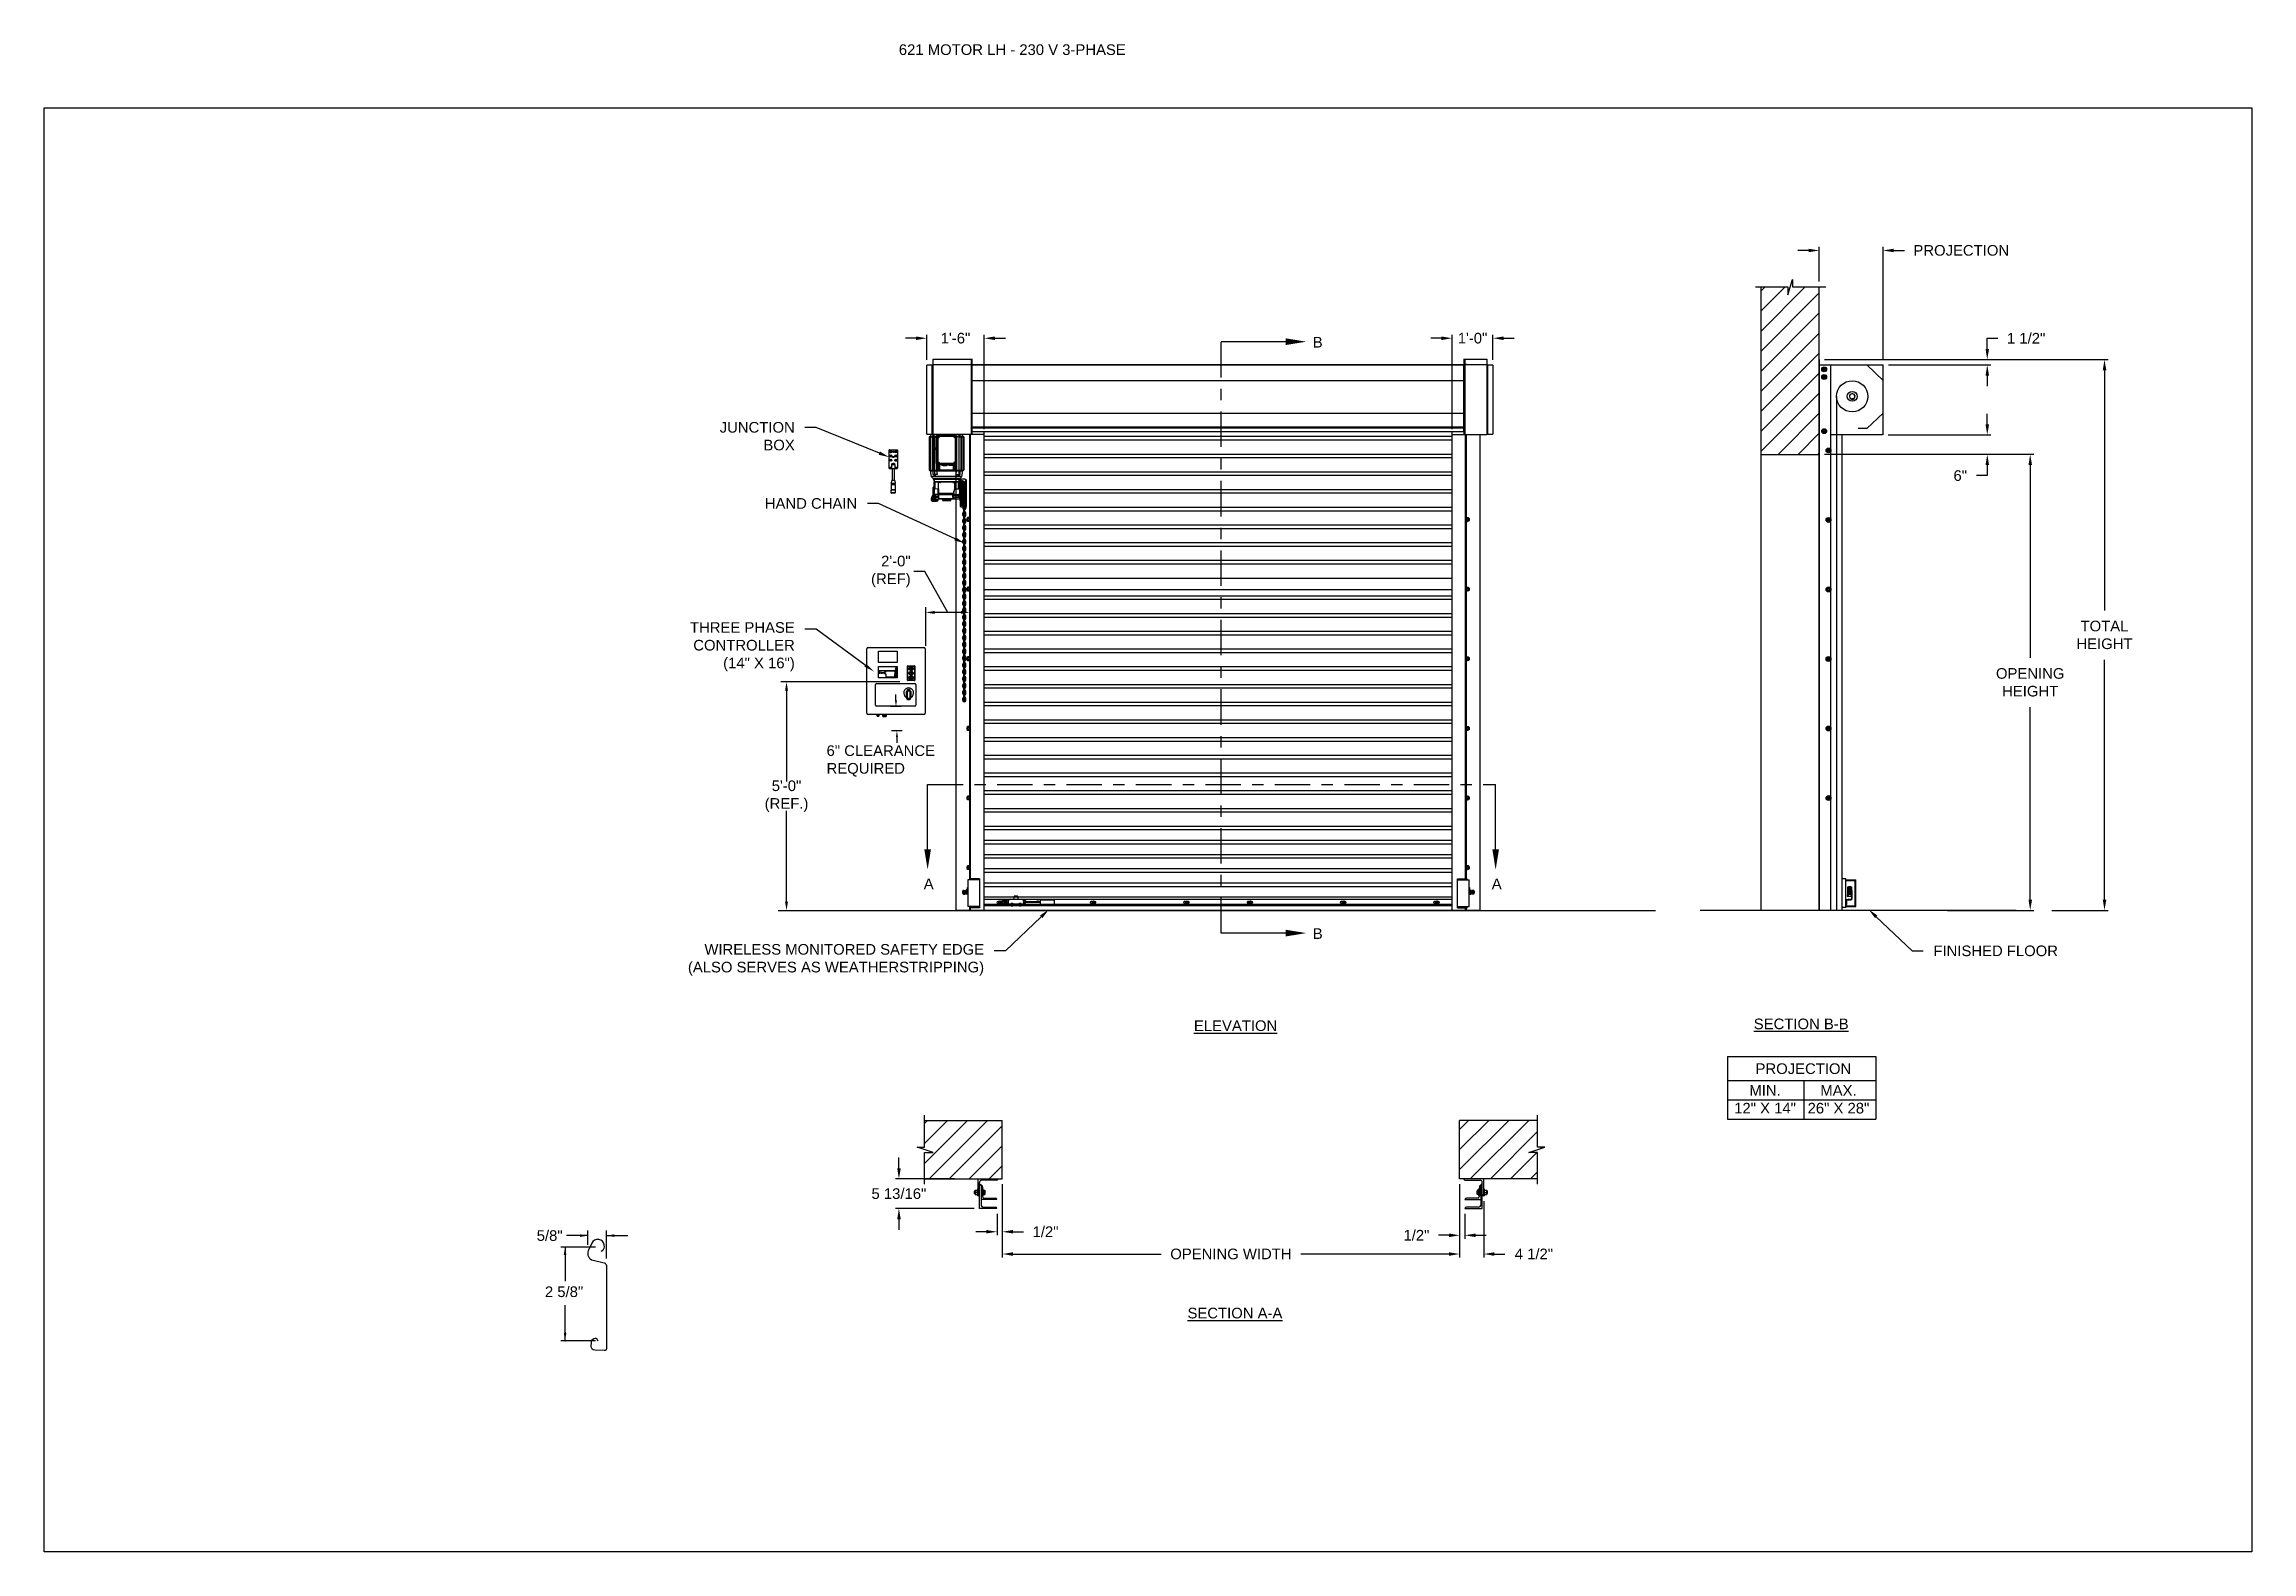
# Model space of a CAD drawing. Header units: inches. Extents: x 170 to 312, y 215 to 248.
# Drawn here: x 243.58 to 263.05, y 214.76 to 228.05 of the extents above; entities that cross this region are included whole.
import ezdxf
from ezdxf import colors
from ezdxf.entities.mleader import LeaderData, LeaderLine
from ezdxf.math import Vec2, Vec3

# ---------------------------------------------------------------- set-up
doc = ezdxf.new("R2010")
doc.units = ezdxf.units.IN
doc.header["$LTSCALE"] = 0.25
doc.header["$MEASUREMENT"] = 0
doc.linetypes.add('CENTER', pattern=[2, 1.25, -0.25, 0.25, -0.25])
for name, color, linetype in [('ANNOTATIONS', 1, 'Continuous'), ('DETAILS', 4, 'Continuous'), ('MOTOR LH', 7, 'Continuous'), ('SECTION CUTS', 6, 'CENTER')]:
    doc.layers.add(name, color=color, linetype=linetype)
doc.styles.add('ARIAL', font='arial.ttf', dxfattribs={"height": 0.09375})
doc.styles.add('ROMANS', font='Romans', dxfattribs={"height": 0.09375})
doc.styles.get("Standard").update_dxf_attribs({"font": 'romans.shx'})
doc.dimstyles.get("Standard").update_dxf_attribs({"dimscale": 60, "dimtxt": 0.0833, "dimasz": 0.0833, "dimexe": 0.0833, "dimexo": 0.04, "dimgap": 0.09, "dimtad": 0, "dimtih": 1, "dimtoh": 1, "dimdec": 4, "dimzin": 1, "dimdsep": 46, "dimlunit": 4, "dimtxsty": 'Standard', "dimcen": 0.09, "dimclrt": 150, "dimadec": 4, "dimazin": 2, "dimtfac": 1, "dimtdec": 0, "dimtofl": 0, "dimtmove": 0, "dimatfit": 3, "dimfxl": 1, "dimtolj": 1, "dimtzin": 0, "dimlwd": -1, "dimlwe": -1, "dimarcsym": 1})
doc.dimstyles.new('STANDARD$0', dxfattribs={"dimtxt": 0.09375, "dimasz": 0.09375, "dimexe": 0.03125, "dimexo": 0.046875, "dimgap": 0.09, "dimtad": 0, "dimtih": 1, "dimtoh": 1, "dimdec": 4, "dimzin": 0, "dimdsep": 46, "dimtxsty": 'ARIAL', "dimcen": 0.09, "dimadec": 0, "dimazin": 0, "dimtfac": 1, "dimtdec": 4, "dimtofl": 0, "dimtmove": 0, "dimatfit": 1, "dimfxl": 1, "dimtolj": 1, "dimtzin": 0, "dimarcsym": 0})
pattern_1 = [(45, (72.85403, -32.78357), (-0.08838835, 0.08838835), [])]

msp = doc.modelspace()

# ---------------------------------------------------------------- texts
at = {"layer": 'ANNOTATIONS', "style": 'ARIAL'}
msp.add_text('2 5/8"', height=0.09375, dxfattribs=at).set_placement((247.99493, 217.00538))
at = {"layer": 'ANNOTATIONS', "insert": (251.11633, 228.05267), "char_height": 0.09375, "width": 6.6478959, "attachment_point": 1, "line_spacing_factor": 0.86134, "style": 'ARIAL'}
msp.add_mtext('621 MOTOR LH - 230 V 3-PHASE', dxfattribs=at)
at = {"layer": 'ANNOTATIONS', "char_height": 0.09375, "style": 'ARIAL'}
for s, insert, attachment_point in [('2\'-0"\\P(REF)', (251.22058, 223.40353), 6), ('6" CLEARANCE\\PREQUIRED', (250.479, 221.73296), 4), ('5\'-0"\\P(REF.)', (250.1258, 221.42207), 5), ('\\A1;5/8"', (248.03692, 217.54689), 5)]:
    msp.add_mtext(s, dxfattribs=dict(at, insert=insert, attachment_point=attachment_point))
at = {"layer": 'ANNOTATIONS', "char_height": 0.09375, "attachment_point": 2, "style": 'ARIAL'}
for s, insert, width in [('{\\LELEVATION}', (254.08637, 219.44522), 3.0834986), ('{\\LSECTION B-B}', (259.0745, 219.46119), 1.3823677), ('{\\LSECTION A-A}', (254.08047, 216.91103), 1.3823677)]:
    msp.add_mtext(s, dxfattribs=dict(at, insert=insert, width=width))
for s, width, insert in [('PROJECTION ', 1.7594917, (259.09371, 219.06643)), ('MIN.\\P12" X 14" ', 0.6711642, (258.75559, 218.87444)), ('MAX.\\P26" X 28"', 0.6567117, (259.40302, 218.87444))]:
    msp.add_mtext_dynamic_manual_height_columns(s, width=width, gutter_width=1.36268, heights=[0], dxfattribs=dict(at, insert=insert))
at = {"layer": 'SECTION CUTS', "style": 'ARIAL'}
for s, p in [('B', (254.76702, 225.3786)), ('A', (251.33572, 220.60215)), ('A', (256.34525, 220.60215)), ('B', (254.76702, 220.16333))]:
    msp.add_text(s, height=0.09375, dxfattribs=at).set_placement(p)

# ---------------------------------------------------------------- blocks, each defined once
blk = doc.blocks.new('*D140')
at = {"layer": 'ANNOTATIONS', "color": 0, "lineweight": -2, "transparency": 16777216}
for p, q in [((251.117, 218.141), (251.117, 218.235)), ((251.607, 218.047), (251.086, 218.047)), ((251.782, 217.786), (251.086, 217.786)), ((251.117, 217.692), (251.117, 217.598))]:
    blk.add_line(p, q, dxfattribs=at)
at = {"layer": 'ANNOTATIONS', "color": 0, "transparency": 16777216}
for points in [[(251.102, 218.141), (251.133, 218.141), (251.117, 218.047)], [(251.102, 217.692), (251.133, 217.692), (251.117, 217.786)]]:
    blk.add_solid(points, dxfattribs=at)
at = {"layer": 'defpoints', "color": 0, "transparency": 16777216}
for p in [(251.654, 218.047), (251.117, 217.786), (251.829, 217.786)]:
    blk.add_point(p, dxfattribs=at)
at = {"layer": 'ANNOTATIONS', "color": 0, "transparency": 16777216, "insert": (251.117, 217.917), "char_height": 0.09375, "attachment_point": 5, "style": 'ARIAL'}
blk.add_mtext('\\A1;5 13/16"', dxfattribs=at)
blk = doc.blocks.new('*D141')
at = {"layer": 'ANNOTATIONS', "color": 0, "lineweight": -2, "transparency": 16777216}
for p, q in [((256.062, 218.001), (256.062, 217.519)), ((256.109, 217.739), (256.109, 217.519)), ((255.968, 217.55), (255.875, 217.55)), ((256.203, 217.55), (256.297, 217.55))]:
    blk.add_line(p, q, dxfattribs=at)
at = {"layer": 'ANNOTATIONS', "color": 0, "transparency": 16777216}
for points in [[(255.968, 217.566), (255.968, 217.534), (256.062, 217.55)], [(256.203, 217.566), (256.203, 217.534), (256.109, 217.55)]]:
    blk.add_solid(points, dxfattribs=at)
at = {"layer": 'defpoints', "color": 0, "transparency": 16777216}
for p in [(256.062, 218.047), (256.109, 217.786), (256.109, 217.55)]:
    blk.add_point(p, dxfattribs=at)
at = {"layer": 'ANNOTATIONS', "color": 0, "transparency": 16777216, "insert": (255.681, 217.55), "char_height": 0.0938, "attachment_point": 5, "style": 'ARIAL'}
blk.add_mtext('\\A1;1/2"', dxfattribs=at)
blk = doc.blocks.new('*D142')
at = {"layer": 'ANNOTATIONS', "color": 0, "lineweight": -2, "transparency": 16777216}
for p, q in [((252.029, 218.001), (252.029, 217.55)), ((251.982, 217.739), (251.982, 217.55)), ((251.888, 217.581), (251.794, 217.581)), ((252.123, 217.581), (252.216, 217.581))]:
    blk.add_line(p, q, dxfattribs=at)
at = {"layer": 'ANNOTATIONS', "color": 0, "transparency": 16777216}
for points in [[(251.888, 217.597), (251.888, 217.566), (251.982, 217.581)], [(252.123, 217.597), (252.123, 217.566), (252.029, 217.581)]]:
    blk.add_solid(points, dxfattribs=at)
at = {"layer": 'defpoints', "color": 0, "transparency": 16777216}
for p in [(252.029, 218.047), (251.982, 217.786), (251.982, 217.581)]:
    blk.add_point(p, dxfattribs=at)
at = {"layer": 'ANNOTATIONS', "color": 0, "transparency": 16777216, "insert": (252.41, 217.581), "char_height": 0.0938, "attachment_point": 5, "style": 'ARIAL'}
blk.add_mtext('\\A1;1/2"', dxfattribs=at)
blk = doc.blocks.new('*D143')
at = {"layer": 'ANNOTATIONS', "color": 0, "lineweight": -2, "transparency": 16777216}
for p, q in [((251.363, 225.271), (251.363, 225.492)), ((251.869, 224.659), (251.869, 225.492)), ((251.269, 225.461), (251.176, 225.461)), ((251.963, 225.461), (252.057, 225.461))]:
    blk.add_line(p, q, dxfattribs=at)
at = {"layer": 'ANNOTATIONS', "color": 0, "transparency": 16777216}
for points in [[(251.269, 225.476), (251.269, 225.445), (251.363, 225.461)], [(251.963, 225.476), (251.963, 225.445), (251.869, 225.461)]]:
    blk.add_solid(points, dxfattribs=at)
at = {"layer": 'defpoints', "color": 0, "transparency": 16777216}
for p in [(251.363, 225.461), (251.363, 225.224), (251.869, 224.612)]:
    blk.add_point(p, dxfattribs=at)
at = {"layer": 'ANNOTATIONS', "color": 0, "transparency": 16777216, "insert": (251.616, 225.461), "char_height": 0.0938, "attachment_point": 5, "style": 'ARIAL'}
blk.add_mtext('\\A1;1\'-6"', dxfattribs=at)
blk = doc.blocks.new('*D144')
at = {"layer": 'ANNOTATIONS', "color": 0, "lineweight": -2, "transparency": 16777216}
for p, q in [((255.996, 224.659), (255.996, 225.492)), ((256.356, 225.271), (256.356, 225.492)), ((255.902, 225.461), (255.808, 225.461)), ((256.449, 225.461), (256.543, 225.461))]:
    blk.add_line(p, q, dxfattribs=at)
at = {"layer": 'ANNOTATIONS', "color": 0, "transparency": 16777216}
for points in [[(255.902, 225.476), (255.902, 225.445), (255.996, 225.461)], [(256.449, 225.476), (256.449, 225.445), (256.356, 225.461)]]:
    blk.add_solid(points, dxfattribs=at)
at = {"layer": 'defpoints', "color": 0, "transparency": 16777216}
for p in [(255.996, 225.461), (256.356, 225.224), (255.996, 224.612)]:
    blk.add_point(p, dxfattribs=at)
at = {"layer": 'ANNOTATIONS', "color": 0, "transparency": 16777216, "insert": (256.176, 225.461), "char_height": 0.0938, "attachment_point": 5, "style": 'ARIAL'}
blk.add_mtext('\\A1;1\'-0"', dxfattribs=at)
blk = doc.blocks.new('*D145')
at = {"layer": 'ANNOTATIONS', "color": 0, "lineweight": -2, "transparency": 16777216}
for p, q in [((256.062, 218.001), (256.062, 217.353)), ((256.275, 217.851), (256.275, 217.353)), ((255.968, 217.385), (255.875, 217.385)), ((256.368, 217.385), (256.462, 217.385))]:
    blk.add_line(p, q, dxfattribs=at)
at = {"layer": 'ANNOTATIONS', "color": 0, "transparency": 16777216}
for points in [[(255.968, 217.4), (255.968, 217.369), (256.062, 217.385)], [(256.368, 217.4), (256.368, 217.369), (256.275, 217.385)]]:
    blk.add_solid(points, dxfattribs=at)
at = {"layer": 'defpoints', "color": 0, "transparency": 16777216}
for p in [(256.062, 218.047), (256.275, 217.897), (256.275, 217.385)]:
    blk.add_point(p, dxfattribs=at)
at = {"layer": 'ANNOTATIONS', "color": 0, "transparency": 16777216, "insert": (256.717, 217.385), "char_height": 0.0938, "attachment_point": 5, "style": 'ARIAL'}
blk.add_mtext('\\A1;4 1/2"', dxfattribs=at)
blk = doc.blocks.new('*D121')
at = {"layer": 'ANNOTATIONS', "color": 0, "lineweight": -2, "transparency": 16777216}
for p, q in [((252.029, 218.001), (252.029, 217.353)), ((256.062, 218.001), (256.062, 217.353)), ((252.123, 217.385), (253.429, 217.385)), ((255.968, 217.385), (254.662, 217.385))]:
    blk.add_line(p, q, dxfattribs=at)
at = {"layer": 'ANNOTATIONS', "color": 0, "transparency": 16777216}
for points in [[(252.123, 217.4), (252.123, 217.369), (252.029, 217.385)], [(255.968, 217.4), (255.968, 217.369), (256.062, 217.385)]]:
    blk.add_solid(points, dxfattribs=at)
at = {"layer": 'defpoints', "color": 0, "transparency": 16777216}
for p in [(252.029, 218.047), (256.062, 218.047), (256.062, 217.385)]:
    blk.add_point(p, dxfattribs=at)
at = {"layer": 'ANNOTATIONS', "color": 0, "transparency": 16777216, "insert": (254.045, 217.385), "char_height": 0.09375, "attachment_point": 5, "style": 'ARIAL'}
blk.add_mtext('\\A1;OPENING WIDTH', dxfattribs=at)
blk = doc.blocks.new('*D122')
at = {"layer": 'ANNOTATIONS', "color": 0, "lineweight": -2, "transparency": 16777216}
for p, q in [((259.233, 225.96), (259.233, 226.266)), ((259.797, 225.272), (259.797, 226.266)), ((259.139, 226.235), (259.045, 226.235)), ((259.89, 226.235), (259.984, 226.235))]:
    blk.add_line(p, q, dxfattribs=at)
at = {"layer": 'ANNOTATIONS', "color": 0, "transparency": 16777216}
for points in [[(259.139, 226.25), (259.139, 226.219), (259.233, 226.235)], [(259.89, 226.25), (259.89, 226.219), (259.797, 226.235)]]:
    blk.add_solid(points, dxfattribs=at)
at = {"layer": 'defpoints', "color": 0, "transparency": 16777216}
for p in [(259.797, 226.235), (259.233, 225.913), (259.797, 225.225)]:
    blk.add_point(p, dxfattribs=at)
at = {"layer": 'ANNOTATIONS', "color": 0, "transparency": 16777216, "insert": (260.486, 226.235), "char_height": 0.09375, "attachment_point": 5, "style": 'ARIAL'}
blk.add_mtext('\\A1;PROJECTION ', dxfattribs=at)
blk = doc.blocks.new('*D123')
at = {"layer": 'ANNOTATIONS', "color": 0, "lineweight": -2, "transparency": 16777216}
for p, q in [((259.28, 224.437), (261.126, 224.437)), ((261.094, 224.343), (261.094, 222.643)), ((261.094, 220.509), (261.094, 222.208)), ((260.364, 220.415), (261.126, 220.415))]:
    blk.add_line(p, q, dxfattribs=at)
at = {"layer": 'ANNOTATIONS', "color": 0, "transparency": 16777216}
for points in [[(261.079, 224.343), (261.11, 224.343), (261.094, 224.437)], [(261.079, 220.509), (261.11, 220.509), (261.094, 220.415)]]:
    blk.add_solid(points, dxfattribs=at)
at = {"layer": 'defpoints', "color": 0, "transparency": 16777216}
for p in [(259.233, 224.437), (260.317, 220.415), (261.094, 220.415)]:
    blk.add_point(p, dxfattribs=at)
at = {"layer": 'ANNOTATIONS', "color": 0, "transparency": 16777216, "insert": (261.094, 222.426), "char_height": 0.09375, "attachment_point": 5, "style": 'ARIAL'}
blk.add_mtext('\\A1;OPENING\\PHEIGHT', dxfattribs=at)
blk = doc.blocks.new('*D124')
at = {"layer": 'ANNOTATIONS', "color": 0, "lineweight": -2, "transparency": 16777216}
for p, q in [((259.28, 225.273), (261.781, 225.273)), ((261.749, 225.179), (261.749, 223.061)), ((261.749, 220.509), (261.749, 222.626)), ((261.284, 220.415), (261.781, 220.415))]:
    blk.add_line(p, q, dxfattribs=at)
at = {"layer": 'ANNOTATIONS', "color": 0, "transparency": 16777216}
for points in [[(261.734, 225.179), (261.765, 225.179), (261.749, 225.273)], [(261.734, 220.509), (261.765, 220.509), (261.749, 220.415)]]:
    blk.add_solid(points, dxfattribs=at)
at = {"layer": 'defpoints', "color": 0, "transparency": 16777216}
for p in [(259.233, 225.273), (261.237, 220.415), (261.749, 220.415)]:
    blk.add_point(p, dxfattribs=at)
at = {"layer": 'ANNOTATIONS', "color": 0, "transparency": 16777216, "insert": (261.749, 222.844), "char_height": 0.0938, "attachment_point": 5, "style": 'ARIAL'}
blk.add_mtext('\\A1;TOTAL\\PHEIGHT', dxfattribs=at)
blk = doc.blocks.new('*D125')
at = {"layer": 'ANNOTATIONS', "color": 0, "lineweight": -2, "transparency": 16777216}
for p, q in [((260.715, 224.701), (260.715, 224.795)), ((259.841, 224.608), (260.746, 224.608)), ((259.841, 224.437), (260.746, 224.437)), ((260.715, 224.343), (260.715, 224.249)), ((260.715, 224.249), (260.621, 224.249))]:
    blk.add_line(p, q, dxfattribs=at)
at = {"layer": 'ANNOTATIONS', "color": 0, "transparency": 16777216}
for points in [[(260.7, 224.701), (260.731, 224.701), (260.715, 224.608)], [(260.7, 224.343), (260.731, 224.343), (260.715, 224.437)]]:
    blk.add_solid(points, dxfattribs=at)
at = {"layer": 'defpoints', "color": 0, "transparency": 16777216}
for p in [(259.794, 224.608), (259.794, 224.437), (260.715, 224.437)]:
    blk.add_point(p, dxfattribs=at)
at = {"layer": 'ANNOTATIONS', "color": 0, "transparency": 16777216, "insert": (260.477, 224.249), "char_height": 0.0938, "attachment_point": 5, "style": 'ARIAL'}
blk.add_mtext('\\A1;6"', dxfattribs=at)
blk = doc.blocks.new('*D126')
at = {"layer": 'ANNOTATIONS', "color": 0, "lineweight": -2, "transparency": 16777216}
for p, q in [((259.843, 225.273), (260.746, 225.273)), ((260.715, 225.366), (260.715, 225.46)), ((260.715, 225.46), (260.809, 225.46)), ((259.843, 225.225), (260.746, 225.225)), ((260.715, 225.131), (260.715, 225.038))]:
    blk.add_line(p, q, dxfattribs=at)
at = {"layer": 'ANNOTATIONS', "color": 0, "transparency": 16777216}
for points in [[(260.7, 225.366), (260.731, 225.366), (260.715, 225.273)], [(260.7, 225.131), (260.731, 225.131), (260.715, 225.225)]]:
    blk.add_solid(points, dxfattribs=at)
at = {"layer": 'defpoints', "color": 0, "transparency": 16777216}
for p in [(259.797, 225.273), (260.715, 225.273), (259.797, 225.225)]:
    blk.add_point(p, dxfattribs=at)
at = {"layer": 'ANNOTATIONS', "color": 0, "transparency": 16777216, "insert": (261.058, 225.46), "char_height": 0.0938, "attachment_point": 5, "style": 'ARIAL'}
blk.add_mtext('\\A1;1 1/2"', dxfattribs=at)

# ---------------------------------------------------------------- dimensions: what is measured, and where the dimension line sits
at = {"layer": 'ANNOTATIONS'}
dim = msp.add_linear_dim(base=(259.79658, 226.23467), p1=(259.2327, 225.91347), p2=(259.79658, 225.22508), text='PROJECTION ', dimstyle='STANDARD$0', dxfattribs=at)
dim.commit()
dim.dimension.update_dxf_attribs({"geometry": '*D122', "text_midpoint": (260.48569, 226.23467)})
for base, p1, p2, angle, text, picture, middle in [((251.36307, 225.46051), (251.86901, 224.61169), (251.36307, 225.22384), 180, '1\'-6"', '*D143', (251.61604, 225.46051)), ((255.99551, 225.46051), (256.35571, 225.22422), (255.99551, 224.61169), 180, '1\'-0"', '*D144', (256.17561, 225.46051)), ((251.11747, 217.78574), (251.65382, 218.04741), (251.82882, 217.78574), 90, '5 13/16"', '*D140', (251.11747, 217.91658)), ((251.98194, 217.58132), (252.02882, 218.04742), (251.98194, 217.78574), 180, '1/2"', '*D142', (252.41039, 217.58132))]:
    dim = msp.add_linear_dim(base=base, p1=p1, p2=p2, angle=angle, text=text, dimstyle='STANDARD$0', dxfattribs=at)
    dim.commit()
    dim.dimension.update_dxf_attribs({"geometry": picture, "text_midpoint": middle, "dimtype": 160})
for base, p1, p2, text, picture, middle in [((260.71525, 225.27272), (259.79658, 225.22508), (259.79658, 225.27272), '1 1/2"', '*D126', (261.05769, 225.46022)), ((261.74928, 220.41511), (259.2327, 225.27272), (261.23723, 220.41511), 'TOTAL\\PHEIGHT', '*D124', (261.74928, 222.84392)), ((260.71525, 224.43674), (259.79445, 224.60767), (259.79445, 224.43674), '6"', '*D125', (260.47737, 224.24924)), ((261.09429, 220.41511), (259.2327, 224.43674), (260.31689, 220.41511), 'OPENING\\PHEIGHT', '*D123', (261.09429, 222.42592))]:
    dim = msp.add_linear_dim(base=base, p1=p1, p2=p2, angle=90, text=text, dimstyle='STANDARD$0', dxfattribs=at)
    dim.commit()
    dim.dimension.update_dxf_attribs({"geometry": picture, "text_midpoint": middle})
dim = msp.add_aligned_dim(p1=(252.02882, 218.04742), p2=(256.06215, 218.04742), distance=-0.6628, text='OPENING WIDTH', dimstyle='STANDARD$0', dxfattribs=at)
dim.commit()
dim.dimension.update_dxf_attribs({"geometry": '*D121', "text_midpoint": (254.04548, 217.38462)})
for base, p2, text, picture, middle in [((256.10902, 217.55007), (256.10902, 217.78574), '1/2"', '*D141', (255.68057, 217.55007)), ((256.27465, 217.38462), (256.27465, 217.89742), '4 1/2"', '*D145', (256.71714, 217.38462))]:
    dim = msp.add_linear_dim(base=base, p1=(256.06215, 218.04742), p2=p2, text=text, dimstyle='STANDARD$0', dxfattribs=at)
    dim.commit()
    dim.dimension.update_dxf_attribs({"geometry": picture, "text_midpoint": middle, "dimtype": 160})

# ---------------------------------------------------------------- hatches: boundary and pattern name
at = {"layer": 'MOTOR LH'}
h = msp.add_hatch(dxfattribs=at)
h.set_pattern_fill('ANSI31', color=256, style=0)
h.set_pattern_definition([(45, (72.00666, -32.78357), (-0.08838835, 0.08838835), [])])
h.paths.add_polyline_path([(258.71707, 224.43674), (259.2327, 224.43674), (259.2327, 225.91347), (258.9962, 225.91347), (258.9962, 225.97813), (258.95779, 225.84477), (258.95779, 225.91347), (258.71707, 225.91347)])
h = msp.add_hatch(dxfattribs=at)
h.set_pattern_fill('ANSI31', color=256, style=0)
h.set_pattern_definition(pattern_1)
h.paths.add_polyline_path([(252.02882, 218.56305), (251.34132, 218.56305), (251.34132, 218.32585), (251.27721, 218.32585), (251.41928, 218.27894), (251.34132, 218.27894), (251.34132, 218.04742), (252.02882, 218.04742), (252.02882, 218.20993)])
h = msp.add_hatch(dxfattribs=at)
h.set_pattern_fill('ANSI31', color=256, style=0)
h.set_pattern_definition(pattern_1)
h.paths.add_polyline_path([(256.81375, 218.32585), (256.74965, 218.32585), (256.74965, 218.56305), (256.06215, 218.56305), (256.06215, 218.04742), (256.08032, 218.04742), (256.74965, 218.04742), (256.74965, 218.27894), (256.67168, 218.27894)])

# ---------------------------------------------------------------- linework, layer by layer
at = {"layer": 'ANNOTATIONS'}
for p, q in [((251.35375, 222.74794), (251.35375, 223.08974)), ((251.66346, 223.04261), (251.43142, 223.04261)), ((251.12566, 222.42941), (250.0747, 222.42941)), ((250.1258, 222.35175), (250.1258, 221.55133)), ((251.13817, 222.21402), (251.04391, 222.21402)), ((251.09104, 222.26716), (251.09104, 222.3203)), ((251.14663, 221.99872), (251.05237, 221.99872)), ((251.0995, 221.94558), (251.0995, 221.89244)), ((250.1258, 220.49278), (250.1258, 221.2928)), ((258.42502, 219.12586), (258.42502, 218.57449)), ((258.42502, 219.12586), (259.73279, 219.12586)), ((259.73279, 219.12586), (259.73279, 218.57449)), ((258.42502, 218.91439), (259.73279, 218.91439)), ((259.09787, 218.91439), (259.09787, 218.57449)), ((258.42502, 218.74444), (259.73279, 218.74444)), ((258.42502, 218.57449), (259.73279, 218.57449)), ((248.37377, 217.54689), (248.18627, 217.54689)), ((248.37377, 217.46513), (248.37377, 217.59376)), ((248.53829, 217.34678), (248.53829, 217.59376)), ((248.53829, 217.54689), (248.72579, 217.54689)), ((248.4421, 217.44645), (248.1343, 217.44645)), ((248.17278, 217.44645), (248.17278, 217.14489)), ((248.17278, 216.61924), (248.17278, 216.93393)), ((248.4421, 216.61924), (248.1343, 216.61924))]:
    msp.add_line(p, q, dxfattribs=at)
for p in [(248.50247, 217.41494), (248.17278, 216.69374), (248.17278, 216.61924)]:
    msp.add_point(p, dxfattribs=at)
for points in [[(251.43142, 223.02967), (251.43142, 223.05556), (251.35375, 223.04261)], [(251.66346, 223.02967), (251.66346, 223.05556), (251.74112, 223.04261)], [(250.13874, 222.35175), (250.11286, 222.35175), (250.1258, 222.42941)], [(251.0999, 222.26716), (251.08218, 222.26716), (251.09104, 222.21402)], [(251.10835, 221.94558), (251.09064, 221.94558), (251.0995, 221.99872)], [(250.13874, 220.49278), (250.11286, 220.49278), (250.1258, 220.41511)], [(248.30345, 217.53517), (248.30345, 217.55861), (248.37377, 217.54689)], [(248.60861, 217.55861), (248.60861, 217.53517), (248.53829, 217.54689)], [(248.1845, 217.37613), (248.16106, 217.37613), (248.17278, 217.44645)], [(248.1845, 216.68956), (248.16106, 216.68956), (248.17278, 216.61924)]]:
    msp.add_solid(points, dxfattribs=at)
at = {"layer": 'defpoints'}
msp.add_lwpolyline([(263.04861, 214.75854), (243.57874, 214.75854), (243.57874, 227.49365), (263.04861, 227.49365)], close=True, dxfattribs=at)
at = {"layer": 'DETAILS'}
msp.add_lwpolyline([(248.4921, 217.40975, 0.33746117), (248.51903, 217.44781), (248.51871, 217.46569, 0.73725505), (248.40856, 217.48055), (248.37775, 217.41413, 0.47976839), (248.41956, 217.32981), (248.51798, 217.30824, -0.21720182), (248.53829, 217.28428), (248.53829, 216.54957, -0.36619075), (248.51855, 216.53415), (248.43389, 216.53687, -0.41028649), (248.40262, 216.57038), (248.40456, 216.60768, -0.37745755), (248.43839, 216.644, -0.31905635), (248.45027, 216.63852), (248.46134, 216.61924)], format="xyb", dxfattribs=at)
at = {"layer": 'MOTOR LH'}
for p, q in [((258.67069, 225.91347), (258.95779, 225.91347)), ((258.71707, 225.91347), (258.71707, 220.41511)), ((258.95779, 225.84477), (258.9962, 225.97813)), ((258.95779, 225.91347), (258.95779, 225.84477)), ((258.9962, 225.97813), (258.9962, 225.91347)), ((258.9962, 225.91347), (259.2914, 225.91347)), ((259.2327, 220.41511), (259.2327, 225.91347)), ((251.41673, 225.27751), (251.41673, 224.61339)), ((251.75606, 225.22981), (251.75606, 225.27751)), ((251.76032, 225.27829), (251.76032, 225.22981)), ((256.09997, 225.27829), (256.09997, 225.22981)), ((256.10846, 225.27751), (256.10846, 225.22981)), ((256.30242, 225.27751), (256.30242, 224.61462)), ((259.2335, 225.27272), (259.2335, 225.22375)), ((259.23563, 225.22588), (259.23563, 225.27272)), ((259.23644, 225.22588), (259.23644, 225.27272)), ((251.41422, 225.22384), (251.36307, 225.22384)), ((251.41102, 224.61339), (251.41102, 225.22384)), ((251.41422, 225.22384), (251.41422, 224.61339)), ((251.41503, 225.22384), (251.41503, 224.61339)), ((251.41673, 225.22956), (251.74112, 225.22956)), ((251.75606, 225.22635), (251.41673, 225.22635)), ((251.74112, 225.22635), (251.74112, 225.22981)), ((251.74112, 225.22981), (251.76032, 225.22981)), ((251.74965, 225.22635), (251.74965, 225.22981)), ((251.75606, 224.61088), (251.75606, 225.22635)), ((251.76032, 225.22555), (251.75606, 225.22555)), ((251.76032, 225.23034), (256.09997, 225.23034)), ((251.76032, 225.22688), (256.09997, 225.22688)), ((251.76032, 225.22688), (251.76032, 224.63674)), ((251.76032, 225.08749), (256.09997, 225.08749)), ((256.1234, 225.22981), (256.09997, 225.22981)), ((256.09997, 224.63674), (256.09997, 225.22688)), ((256.10846, 225.22555), (256.09997, 225.22555)), ((256.30242, 225.22635), (256.10846, 225.22635)), ((256.10846, 225.22635), (256.10846, 224.61169)), ((256.11487, 225.22635), (256.11487, 225.22981)), ((256.1234, 225.22635), (256.1234, 225.22981)), ((256.1234, 225.22956), (256.30242, 225.22956)), ((256.35571, 225.22422), (256.30242, 225.22422)), ((256.30455, 224.61462), (256.30455, 225.22422)), ((256.30776, 225.22422), (256.30776, 224.61462)), ((259.2327, 225.21912), (259.23452, 225.21912)), ((259.23402, 225.22482), (259.23452, 225.22482)), ((259.23452, 220.41779), (259.23452, 225.22508)), ((259.23452, 225.22508), (259.79658, 225.22508)), ((259.23563, 225.22588), (259.23644, 225.22588)), ((259.28113, 225.19918), (259.28167, 225.20084)), ((259.28113, 225.13105), (259.28167, 225.13271)), ((259.2829, 225.19816), (259.28381, 225.19995)), ((259.2829, 225.13003), (259.28381, 225.13182)), ((259.28988, 225.19413), (259.28988, 225.19413)), ((259.28988, 225.17938), (259.28988, 225.17938)), ((259.28988, 225.126), (259.28988, 225.126)), ((259.28988, 225.11125), (259.28988, 225.11125)), ((259.33672, 220.41779), (259.33672, 225.22508)), ((259.6521, 225.22508), (259.79658, 225.08749)), ((259.79658, 224.60767), (259.79658, 225.22508)), ((259.23452, 225.03994), (259.2327, 225.03994)), ((259.38675, 224.94831), (259.38675, 220.41511)), ((259.5213, 224.92965), (259.53305, 224.93172)), ((259.52337, 224.91791), (259.5213, 224.92965)), ((259.53512, 224.91998), (259.52337, 224.91791)), ((259.53305, 224.93172), (259.53512, 224.91998)), ((259.54672, 224.95594), (259.54655, 224.95569)), ((259.54772, 224.94905), (259.54796, 224.94888)), ((251.76032, 224.80124), (256.09997, 224.80124)), ((259.6521, 224.66365), (259.79658, 224.80124)), ((251.36307, 224.61339), (251.41503, 224.61339)), ((251.38509, 224.59113), (251.38509, 224.29586)), ((251.41206, 224.59113), (251.38509, 224.59113)), ((251.38509, 224.59113), (251.40988, 224.59113)), ((251.40492, 224.59113), (251.38509, 224.59113)), ((251.38509, 224.59113), (251.39446, 224.59113)), ((251.38509, 224.59113), (251.38509, 224.59113)), ((251.39194, 224.59113), (251.42573, 224.59113)), ((251.39194, 224.59113), (251.39194, 224.29586)), ((251.39194, 224.59113), (251.39194, 224.59113)), ((251.39432, 224.59113), (251.39194, 224.59113)), ((251.3935, 224.59113), (251.3935, 224.29586)), ((251.39711, 224.61339), (251.39432, 224.59759)), ((251.39432, 224.59759), (251.39432, 224.59113)), ((251.41016, 224.59113), (251.41016, 224.29586)), ((251.41196, 224.59113), (251.41196, 224.29586)), ((251.41617, 224.61095), (251.41617, 224.59575)), ((251.41673, 224.61088), (251.41673, 224.61169)), ((251.41732, 224.61169), (251.41673, 224.61169)), ((251.75606, 224.61088), (251.41673, 224.61088)), ((251.41929, 224.59575), (251.44876, 224.59575)), ((251.42573, 224.59575), (251.42572, 224.29124)), ((251.42842, 224.59113), (251.42841, 224.29586)), ((251.42842, 224.59113), (251.44722, 224.59113)), ((251.42922, 224.59575), (251.42922, 224.61088)), ((251.43052, 224.59113), (251.43052, 224.29586)), ((251.43495, 224.59113), (251.43495, 224.59575)), ((251.44722, 224.58652), (251.44722, 224.59113)), ((251.44755, 224.58652), (251.44722, 224.58652)), ((251.44755, 224.59113), (251.44876, 224.59113)), ((251.44755, 224.59113), (251.44755, 224.57283)), ((251.44755, 224.53216), (251.44755, 224.51366)), ((251.44876, 224.57452), (251.44806, 224.57452)), ((251.44806, 224.53023), (251.44876, 224.53023)), ((251.44876, 224.51547), (251.44809, 224.51547)), ((251.45245, 224.59667), (251.44876, 224.59667)), ((251.44876, 224.35676), (251.44876, 224.59667)), ((251.45245, 224.35676), (251.45245, 224.59667)), ((251.4543, 224.58375), (251.46168, 224.58375)), ((251.4543, 224.58375), (251.4543, 224.36968)), ((251.45436, 224.607), (251.45521, 224.61088)), ((251.45799, 224.58375), (251.45799, 224.36968)), ((251.46168, 224.6059), (251.46168, 224.60959)), ((251.46168, 224.60959), (251.61301, 224.60959)), ((251.46168, 224.6059), (251.61301, 224.60589)), ((251.46168, 224.58375), (251.46168, 224.59041)), ((251.46168, 224.36968), (251.46168, 224.58375)), ((251.46722, 224.59667), (251.4746, 224.59667)), ((251.60009, 224.60405), (251.4746, 224.60405)), ((251.4746, 224.60008), (251.4746, 224.60405)), ((251.60009, 224.60036), (251.4746, 224.60036)), ((251.4746, 224.59667), (251.60009, 224.59667)), ((251.49674, 224.61088), (251.49674, 224.60959)), ((251.54104, 224.60959), (251.54104, 224.61088)), ((251.60009, 224.59667), (251.60009, 224.60405)), ((251.60009, 224.59667), (251.60747, 224.59667)), ((251.61301, 224.60589), (251.61301, 224.60959)), ((251.61301, 224.58636), (251.61301, 224.59113)), ((251.61301, 224.58375), (251.62039, 224.58375)), ((251.61301, 224.58375), (251.61301, 224.36967)), ((251.6167, 224.36967), (251.6167, 224.58375)), ((251.61948, 224.61088), (251.62033, 224.607)), ((251.62039, 224.36967), (251.62039, 224.58375)), ((251.62176, 220.41698), (251.62176, 224.61169)), ((251.62224, 224.35676), (251.62224, 224.59667)), ((251.62224, 224.59667), (251.62593, 224.59667)), ((251.62593, 224.59667), (251.62593, 224.35676)), ((251.62593, 224.59667), (251.62593, 224.59667)), ((251.62593, 224.59575), (251.64547, 224.59575)), ((251.62593, 224.59113), (251.62714, 224.59113)), ((251.62714, 224.29586), (251.62714, 224.59113)), ((251.62747, 224.58652), (251.62714, 224.58652)), ((251.62747, 224.59113), (251.62747, 224.58652)), ((251.64627, 224.59113), (251.62747, 224.59113)), ((251.63974, 224.59575), (251.63974, 224.59113)), ((251.64417, 224.59113), (251.64417, 224.29586)), ((251.64547, 224.61088), (251.64547, 224.59575)), ((251.64547, 224.59575), (251.65852, 224.59575)), ((251.64627, 224.59113), (251.64627, 224.29586)), ((251.64896, 224.29124), (251.64896, 224.59575)), ((251.64896, 224.59113), (251.6896, 224.59113)), ((251.65852, 224.59575), (251.65852, 224.61088)), ((251.66273, 224.59113), (251.66273, 224.29586)), ((251.66453, 224.59113), (251.66453, 224.29586)), ((251.68037, 224.59759), (251.67803, 224.61088)), ((251.67829, 224.59113), (251.67829, 224.59113)), ((251.6896, 224.59113), (251.67829, 224.59113)), ((251.67883, 224.59113), (251.6896, 224.59113)), ((251.68037, 224.59113), (251.68037, 224.59759)), ((251.6896, 224.59113), (251.68037, 224.59113)), ((251.68119, 224.59113), (251.68118, 224.29586)), ((251.68275, 224.59113), (251.68275, 224.29586)), ((251.6896, 224.59113), (251.68959, 224.29586)), ((251.6896, 224.59113), (251.6896, 224.59113)), ((251.74112, 220.68357), (251.74112, 224.61088)), ((251.74965, 220.69422), (251.74965, 224.61088)), ((251.76032, 224.68019), (251.75606, 224.68019)), ((251.86901, 224.61169), (251.75606, 224.61169)), ((251.75947, 224.62447), (251.75947, 224.6671)), ((251.75947, 224.66043), (251.76032, 224.66043)), ((251.75947, 224.65479), (251.76032, 224.65479)), ((251.75947, 224.64015), (251.76032, 224.64015)), ((251.75947, 224.63115), (251.76244, 224.63115)), ((251.76032, 224.67856), (256.09997, 224.67856)), ((251.76244, 224.61169), (251.76244, 224.63674)), ((251.86901, 220.41698), (251.86901, 224.63674)), ((255.99551, 224.59307), (251.86901, 224.59307)), ((255.99551, 224.56182), (251.86901, 224.56182)), ((255.99551, 220.41698), (255.99551, 224.63674)), ((255.99551, 224.61169), (256.30067, 224.61169)), ((256.10846, 224.68019), (256.09997, 224.68019)), ((256.09997, 224.67809), (256.10208, 224.67809)), ((256.10208, 224.61169), (256.10208, 224.68019)), ((256.10505, 224.65944), (256.10208, 224.65944)), ((256.10505, 224.64773), (256.10208, 224.64773)), ((256.10505, 224.63408), (256.10208, 224.63408)), ((256.10505, 224.63214), (256.10208, 224.63214)), ((256.10505, 224.62447), (256.10505, 224.6671)), ((256.11487, 220.69422), (256.11487, 224.61169)), ((256.1234, 220.69422), (256.1234, 224.61169)), ((256.24276, 220.41698), (256.24276, 224.61169)), ((256.30243, 224.61462), (256.35571, 224.61462)), ((259.28113, 224.65416), (259.28167, 224.65581)), ((259.2829, 224.65313), (259.28381, 224.65492)), ((259.28988, 224.6491), (259.28988, 224.6491)), ((259.28988, 224.63435), (259.28988, 224.63435)), ((259.79232, 224.60767), (259.33672, 224.60767)), ((259.43678, 220.41779), (259.43678, 224.60767)), ((259.6521, 224.66365), (259.57581, 224.66365)), ((251.03114, 224.31365), (251.03145, 224.47727)), ((251.03167, 224.32256), (251.03196, 224.47676)), ((251.03196, 224.47778), (251.1036, 224.47765)), ((251.05069, 224.32201), (251.03218, 224.32205)), ((251.03247, 224.47727), (251.10309, 224.47714)), ((251.05067, 224.3099), (251.03485, 224.30993)), ((251.04581, 224.31298), (251.03745, 224.313)), ((251.03747, 224.31897), (251.04582, 224.31895)), ((251.0495, 224.46042), (251.04949, 224.45905)), ((251.04949, 224.45905), (251.05028, 224.45905)), ((251.05026, 224.46042), (251.0495, 224.46042)), ((251.05069, 224.32201), (251.05067, 224.3099)), ((251.05073, 224.34402), (251.05069, 224.32201)), ((251.05706, 224.30899), (251.05707, 224.30989)), ((251.0608, 224.20663), (251.06099, 224.30898)), ((251.07267, 224.35523), (251.06244, 224.35525)), ((251.07395, 224.30896), (251.07376, 224.20661)), ((251.07788, 224.30985), (251.07787, 224.30895)), ((251.08429, 224.32195), (251.08427, 224.30984)), ((251.10009, 224.30981), (251.08427, 224.30984)), ((251.08429, 224.32195), (251.08434, 224.34395)), ((251.1028, 224.32192), (251.08429, 224.32195)), ((251.0975, 224.31289), (251.08914, 224.3129)), ((251.08915, 224.31887), (251.09751, 224.31886)), ((251.1036, 224.47663), (251.10331, 224.32243)), ((251.10411, 224.47714), (251.10381, 224.31352)), ((251.38509, 224.29586), (251.41016, 224.29586)), ((251.3934, 224.29586), (251.3934, 224.29217)), ((251.41016, 224.29586), (251.42572, 224.29586)), ((251.42841, 224.29586), (251.44655, 224.29586)), ((251.43495, 224.29124), (251.43495, 224.29586)), ((251.44655, 224.29586), (251.44655, 224.30139)), ((251.44655, 224.30139), (251.44755, 224.30139)), ((251.44755, 224.46217), (251.44755, 224.44625)), ((251.44755, 224.42173), (251.44755, 224.39925)), ((251.44755, 224.37322), (251.44755, 224.29586)), ((251.44755, 224.29586), (251.4622, 224.29586)), ((251.44876, 224.40013), (251.44786, 224.40013)), ((251.44786, 224.37244), (251.44876, 224.37244)), ((251.44809, 224.4601), (251.44876, 224.4601)), ((251.45245, 224.35676), (251.44876, 224.35676)), ((251.44989, 224.35148), (251.44989, 224.29586)), ((251.4543, 224.36968), (251.46168, 224.36968)), ((251.46168, 224.3657), (251.46168, 224.36968)), ((251.61301, 224.34753), (251.46168, 224.34753)), ((251.61301, 224.34384), (251.46168, 224.34384)), ((251.4622, 224.29586), (251.4622, 224.30139)), ((251.4622, 224.30139), (251.46352, 224.30139)), ((251.46352, 224.29586), (251.46352, 224.34384)), ((251.47063, 224.29586), (251.46352, 224.29586)), ((251.46722, 224.35676), (251.4746, 224.35676)), ((251.47063, 224.34384), (251.47063, 224.29586)), ((251.47063, 224.30139), (251.47856, 224.30139)), ((251.60009, 224.35676), (251.4746, 224.35676)), ((251.4746, 224.35534), (251.4746, 224.34938)), ((251.60009, 224.35307), (251.4746, 224.35307)), ((251.4746, 224.34938), (251.60009, 224.34937)), ((251.47856, 224.29586), (251.47857, 224.34384)), ((251.59612, 224.29586), (251.47856, 224.29586)), ((251.49213, 224.34384), (251.49213, 224.34317)), ((251.54749, 224.34317), (251.54749, 224.34384)), ((251.55488, 224.34384), (251.55488, 224.34331)), ((251.59178, 224.34331), (251.59178, 224.34384)), ((251.59612, 224.34384), (251.59612, 224.29586)), ((251.59612, 224.30139), (251.60406, 224.30139)), ((251.60747, 224.35676), (251.60009, 224.35676)), ((251.60406, 224.29586), (251.60406, 224.34384)), ((251.61116, 224.29586), (251.60406, 224.29586)), ((251.61116, 224.34384), (251.61116, 224.29586)), ((251.61116, 224.30139), (251.61249, 224.30139)), ((251.61249, 224.30139), (251.61249, 224.29586)), ((251.61249, 224.29586), (251.62714, 224.29586)), ((251.61301, 224.36967), (251.62039, 224.36967)), ((251.61301, 224.36229), (251.61301, 224.36967)), ((251.61301, 224.34384), (251.61301, 224.34753)), ((251.62593, 224.35676), (251.62224, 224.35676)), ((251.6248, 224.29586), (251.6248, 224.35148)), ((251.62714, 224.30139), (251.62814, 224.30139)), ((251.62814, 224.30139), (251.62814, 224.29586)), ((251.62814, 224.29586), (251.64627, 224.29586)), ((251.63974, 224.29586), (251.63974, 224.29124)), ((251.64896, 224.29586), (251.68959, 224.29586)), ((251.68129, 224.29217), (251.68129, 224.29586)), ((255.99551, 224.43682), (251.86901, 224.43682)), ((255.99551, 224.40557), (251.86901, 224.40557)), ((258.71707, 224.43674), (259.2327, 224.43674)), ((251.04968, 224.09612), (251.04972, 224.12082)), ((251.04972, 224.12082), (251.05113, 224.12478)), ((251.05113, 224.12478), (251.05121, 224.16742)), ((251.05159, 224.18093), (251.05397, 224.20572)), ((251.08058, 224.20567), (251.08287, 224.18087)), ((251.08321, 224.16736), (251.08313, 224.12472)), ((251.08313, 224.12472), (251.08452, 224.12076)), ((251.08452, 224.12076), (251.08447, 224.09606)), ((251.3934, 224.29217), (251.40208, 224.24292)), ((251.40208, 224.24292), (251.42019, 224.22481)), ((251.41682, 224.29124), (251.41682, 224.25987)), ((251.45089, 224.29124), (251.41682, 224.29124)), ((251.41682, 224.29124), (251.42245, 224.29124)), ((251.45776, 224.25987), (251.41682, 224.25987)), ((251.42019, 224.22481), (251.42108, 224.21466)), ((251.42771, 224.14711), (251.42034, 224.14711)), ((251.42111, 224.25987), (251.42111, 224.25803)), ((251.42111, 224.25803), (251.43956, 224.25803)), ((251.42268, 224.2571), (251.42447, 224.2571)), ((251.42371, 224.2571), (251.42371, 224.25157)), ((251.43697, 224.25157), (251.42371, 224.25157)), ((251.42661, 224.21466), (251.42661, 224.14894)), ((251.42674, 224.21466), (251.42677, 224.20744)), ((251.42784, 224.20744), (251.42792, 224.21466)), ((251.42812, 224.2571), (251.42812, 224.25157)), ((251.42938, 224.14342), (251.42846, 224.14342)), ((251.42922, 224.14452), (251.42922, 224.19325)), ((251.42922, 224.19325), (251.43662, 224.19325)), ((251.42922, 224.14452), (251.42938, 224.14427)), ((251.42938, 224.13827), (251.42938, 224.14427)), ((251.42987, 224.29124), (251.42987, 224.25987)), ((251.43621, 224.2571), (251.43621, 224.25157)), ((251.43662, 224.13496), (251.43662, 224.19325)), ((251.43662, 224.19325), (251.46102, 224.19325)), ((251.43662, 224.13496), (251.46534, 224.13162)), ((251.43697, 224.25157), (251.43697, 224.2571)), ((251.43956, 224.25803), (251.43956, 224.25987)), ((251.45776, 224.25987), (251.45089, 224.29124)), ((251.46102, 224.1962), (251.46102, 224.1903)), ((251.48317, 224.1903), (251.46102, 224.1903)), ((251.46155, 224.122), (251.4617, 224.12221)), ((251.46155, 224.12203), (251.46168, 224.12158)), ((251.46176, 224.12208), (251.46168, 224.12158)), ((251.46643, 224.12675), (251.46352, 224.12675)), ((251.46352, 224.05113), (251.46352, 224.12541)), ((251.46635, 224.12541), (251.46352, 224.12541)), ((251.46534, 224.13162), (251.46534, 224.18861)), ((251.46635, 224.09316), (251.46635, 224.12541)), ((251.46656, 224.18845), (251.4681, 224.18845)), ((251.46725, 224.09316), (251.46725, 224.12541)), ((251.46743, 224.13048), (251.46743, 224.18845)), ((251.4691, 224.128), (251.46743, 224.13048)), ((251.46961, 224.09316), (251.46961, 224.12642)), ((251.47618, 224.18845), (251.47609, 224.18845)), ((251.47738, 224.18845), (251.47763, 224.18845)), ((251.48317, 224.1903), (251.48317, 224.1962)), ((251.59152, 224.1962), (251.59152, 224.1903)), ((251.61366, 224.1903), (251.59152, 224.1903)), ((251.59705, 224.18845), (251.59731, 224.18845)), ((251.59859, 224.18845), (251.59851, 224.18845)), ((251.60813, 224.18845), (251.60659, 224.18845)), ((251.6075, 224.18845), (251.6075, 224.12914)), ((251.60882, 224.18853), (251.60882, 224.12914)), ((251.60882, 224.12914), (251.63806, 224.13431)), ((251.60886, 224.12661), (251.6387, 224.13153)), ((251.61366, 224.1903), (251.61366, 224.1962)), ((251.61366, 224.19436), (251.64547, 224.19436)), ((251.6238, 224.29124), (251.61693, 224.25987)), ((251.61693, 224.25987), (251.64481, 224.25987)), ((251.64109, 224.29124), (251.6238, 224.29124)), ((251.64481, 224.29124), (251.6238, 224.29124)), ((251.63512, 224.25987), (251.63512, 224.25802)), ((251.63512, 224.25802), (251.65358, 224.25802)), ((251.63772, 224.2571), (251.63772, 224.25156)), ((251.65098, 224.25156), (251.63772, 224.25156)), ((251.63806, 224.19436), (251.63806, 224.13431)), ((251.63848, 224.2571), (251.63848, 224.25156)), ((251.64481, 224.29124), (251.64481, 224.25987)), ((251.64481, 224.25987), (251.65786, 224.25987)), ((251.64547, 224.14116), (251.64547, 224.19436)), ((251.64657, 224.25156), (251.64657, 224.2571)), ((251.64807, 224.15376), (251.64807, 224.21466)), ((251.65223, 224.29124), (251.64896, 224.29124)), ((251.64907, 224.1379), (251.64992, 224.13975)), ((251.64992, 224.13975), (251.64992, 224.1428)), ((251.64992, 224.13733), (251.64992, 224.1391)), ((251.65219, 224.12838), (251.64992, 224.12838)), ((251.65098, 224.25156), (251.65098, 224.2571)), ((251.65532, 224.14268), (251.65219, 224.14268)), ((251.65223, 224.29124), (251.65786, 224.29124)), ((251.65358, 224.25802), (251.65358, 224.25987)), ((251.65361, 224.21466), (251.6545, 224.22481)), ((251.6545, 224.22481), (251.67261, 224.24292)), ((251.65717, 224.16114), (251.65532, 224.16114)), ((251.65717, 224.16114), (251.65532, 224.16114)), ((251.65532, 224.16114), (251.65532, 224.13899)), ((251.65532, 224.16114), (251.65532, 224.15793)), ((251.65532, 224.13899), (251.65717, 224.13899)), ((251.65532, 224.13882), (251.65532, 224.13899)), ((251.65572, 224.13899), (251.65532, 224.13882)), ((251.65532, 224.13899), (251.65717, 224.13899)), ((251.65532, 224.13882), (251.65532, 224.13899)), ((251.65572, 224.13899), (251.65532, 224.13882)), ((251.66455, 224.2165), (251.65717, 224.21224)), ((251.65717, 224.21224), (251.65717, 224.19846)), ((251.65717, 224.19846), (251.66455, 224.20222)), ((251.65717, 224.19846), (251.65717, 224.19141)), ((251.65717, 224.19141), (251.66455, 224.19231)), ((251.65717, 224.19141), (251.65717, 223.99799)), ((251.65786, 224.25987), (251.65786, 224.29124)), ((251.69388, 224.2165), (251.66455, 224.2165)), ((251.66455, 224.20222), (251.66455, 224.2165)), ((251.66455, 224.20222), (251.67172, 224.20222)), ((251.66455, 224.19231), (251.66455, 224.20222)), ((251.66455, 224.11752), (251.66455, 224.19231)), ((251.66874, 224.19231), (251.66455, 224.19231)), ((251.67002, 223.99576), (251.67001, 224.19363)), ((251.67001, 224.19363), (251.67009, 224.19363)), ((251.67009, 224.19435), (251.67017, 224.19472)), ((251.67009, 224.19363), (251.67012, 224.19413)), ((251.67009, 223.99576), (251.67009, 224.19363)), ((251.67293, 224.17311), (251.67009, 224.15356)), ((251.67009, 224.15213), (251.67293, 224.17167)), ((251.67293, 224.13731), (251.67009, 224.1272)), ((251.67009, 224.1224), (251.67293, 224.13252)), ((251.67009, 224.10454), (251.67299, 224.10454)), ((251.67009, 224.10234), (251.67299, 224.10234)), ((251.67012, 224.19413), (251.67016, 224.19441)), ((251.67101, 224.19663), (251.67101, 224.16856)), ((251.67227, 224.16856), (251.67101, 224.16856)), ((251.67101, 224.16821), (251.67101, 224.16856)), ((251.67101, 224.16821), (251.67222, 224.16821)), ((251.67261, 224.24292), (251.68129, 224.29217)), ((251.67293, 224.17311), (251.67293, 224.17167)), ((251.67293, 224.13731), (251.67293, 224.13252)), ((251.67391, 224.20069), (251.67391, 224.0947)), ((251.67631, 224.20337), (251.67631, 224.0947)), ((251.67926, 224.20238), (251.67958, 224.20237)), ((251.67956, 224.16444), (251.67956, 224.14613)), ((251.67956, 224.10291), (251.67956, 224.08459)), ((251.68615, 224.19496), (251.68856, 224.17981)), ((251.68707, 224.16444), (251.68707, 224.14613)), ((251.68707, 224.10291), (251.68707, 224.08459)), ((251.6893, 224.17846), (251.68954, 224.17824)), ((251.68954, 224.16692), (251.68954, 224.18588)), ((251.68954, 224.10538), (251.68954, 224.14366)), ((251.6933, 224.14741), (251.6933, 224.16316)), ((251.6933, 224.08588), (251.6933, 224.10163)), ((251.69705, 224.16692), (251.69705, 224.18588)), ((251.69705, 224.17824), (251.6973, 224.17846)), ((251.69705, 224.10538), (251.69705, 224.14366)), ((251.69804, 224.17981), (251.70045, 224.19496)), ((251.69953, 224.16444), (251.69953, 224.14613)), ((251.69953, 224.10291), (251.69953, 224.08459)), ((251.70702, 224.20237), (251.70731, 224.20237)), ((251.70703, 224.16444), (251.70703, 224.14613)), ((251.70703, 224.10291), (251.70703, 224.08459)), ((251.71266, 224.21004), (251.71026, 224.21004)), ((251.71027, 224.0947), (251.71026, 224.21004)), ((251.71266, 224.0947), (251.71266, 224.21004)), ((251.71359, 224.0947), (251.71359, 224.09987)), ((255.99551, 224.28057), (251.86901, 224.28057)), ((255.99551, 224.24932), (251.86901, 224.24932)), ((255.99551, 224.12432), (251.86901, 224.12432)), ((251.406, 224.05274), (251.40985, 224.04905)), ((251.40985, 224.02925), (251.406, 224.02557)), ((251.40626, 224.06726), (251.40985, 224.06382)), ((251.40799, 224.05488), (251.40869, 224.0602)), ((251.41491, 224.05234), (251.41092, 224.05572)), ((251.41092, 224.05572), (251.41517, 224.05572)), ((251.41092, 224.02259), (251.41491, 224.02596)), ((251.45338, 224.02259), (251.41092, 224.02259)), ((251.41491, 224.06711), (251.41118, 224.07026)), ((251.41517, 224.06172), (251.41517, 224.06173)), ((251.41517, 224.06165), (251.41517, 224.061)), ((251.41517, 224.06038), (251.41517, 224.06033)), ((251.41517, 224.06033), (251.41521, 224.06033)), ((251.41517, 224.06024), (251.41522, 224.06024)), ((251.41517, 224.05721), (251.41517, 224.0591)), ((251.41521, 224.05673), (251.41517, 224.05673)), ((251.41517, 224.05673), (251.41517, 224.05673)), ((251.41517, 224.05669), (251.41517, 224.05668)), ((251.41517, 224.05663), (251.41517, 224.05571)), ((251.41517, 224.05533), (251.4152, 224.05526)), ((251.41636, 224.05371), (251.41518, 224.05371)), ((251.41518, 224.05351), (251.41518, 224.05371)), ((251.41518, 224.0537), (251.41637, 224.0537)), ((251.41518, 224.05351), (251.4165, 224.05351)), ((251.41654, 224.05374), (251.41654, 224.05392)), ((251.41654, 224.05374), (251.41658, 224.05373)), ((251.41654, 224.05365), (251.41663, 224.05363)), ((251.41654, 224.05347), (251.41654, 224.05365)), ((251.41654, 224.05277), (251.41654, 224.05342)), ((251.41657, 224.05276), (251.41657, 224.05295)), ((251.41657, 224.05276), (251.41715, 224.05276)), ((251.41661, 224.05341), (251.41719, 224.05341)), ((251.41661, 224.05301), (251.41661, 224.05319)), ((251.41665, 224.05342), (251.41665, 224.05362)), ((251.41665, 224.05335), (251.41665, 224.05334)), ((251.41739, 224.05335), (251.41665, 224.05335)), ((251.41665, 224.05334), (251.41739, 224.05334)), ((251.41665, 224.05311), (251.41665, 224.05318)), ((251.41739, 224.05318), (251.41665, 224.05318)), ((251.41739, 224.05316), (251.41665, 224.05316)), ((251.41739, 224.05312), (251.41665, 224.05312)), ((251.41739, 224.05311), (251.41665, 224.05311)), ((251.41739, 224.03885), (251.41672, 224.03885)), ((251.41725, 224.02519), (251.41705, 224.02518)), ((251.41705, 224.02518), (251.41705, 224.02326)), ((251.41725, 224.02501), (251.41705, 224.02499)), ((251.41705, 224.02491), (251.42628, 224.02491)), ((251.41823, 224.02488), (251.41705, 224.02488)), ((251.41705, 224.02476), (251.42628, 224.02476)), ((251.42628, 224.02473), (251.41705, 224.02473)), ((251.41705, 224.02471), (251.42628, 224.02471)), ((251.41725, 224.02465), (251.41705, 224.02464)), ((251.41705, 224.02455), (251.42628, 224.02455)), ((251.41705, 224.02453), (251.41804, 224.02453)), ((251.41705, 224.0244), (251.41804, 224.0244)), ((251.41823, 224.02437), (251.41705, 224.02437)), ((251.41705, 224.02425), (251.42628, 224.02425)), ((251.41725, 224.02419), (251.41705, 224.02418)), ((251.41705, 224.02409), (251.42628, 224.02409)), ((251.41725, 224.02404), (251.41705, 224.02402)), ((251.41705, 224.02394), (251.42628, 224.02394)), ((251.41705, 224.02385), (251.41725, 224.02387)), ((251.41705, 224.02383), (251.41725, 224.02381)), ((251.41705, 224.02375), (251.41804, 224.02375)), ((251.41705, 224.02362), (251.41804, 224.02362)), ((251.41705, 224.02353), (251.41725, 224.02355)), ((251.41705, 224.02351), (251.41725, 224.02349)), ((251.42628, 224.02342), (251.41705, 224.02342)), ((251.41705, 224.02339), (251.4253, 224.02334)), ((251.4253, 224.02334), (251.41705, 224.02329)), ((251.41705, 224.02326), (251.42628, 224.02326)), ((251.41723, 224.05302), (251.41723, 224.05305)), ((251.41784, 224.02521), (251.41725, 224.02519)), ((251.41725, 224.02519), (251.41725, 224.02501)), ((251.41784, 224.02502), (251.41725, 224.02501)), ((251.41725, 224.02471), (251.41725, 224.02465)), ((251.41784, 224.02467), (251.41725, 224.02465)), ((251.41725, 224.02425), (251.41725, 224.02419)), ((251.41784, 224.02421), (251.41725, 224.02419)), ((251.41725, 224.02409), (251.41725, 224.02404)), ((251.41784, 224.02405), (251.41725, 224.02404)), ((251.41725, 224.02394), (251.41725, 224.02387)), ((251.41725, 224.02387), (251.41764, 224.02389)), ((251.41725, 224.02381), (251.41764, 224.0238)), ((251.41725, 224.02362), (251.41725, 224.02355)), ((251.41725, 224.02355), (251.41764, 224.02356)), ((251.41725, 224.02349), (251.41764, 224.02348)), ((251.41734, 224.06922), (251.41734, 224.0692)), ((251.41739, 224.04145), (251.4176, 224.04305)), ((251.4176, 224.03526), (251.41739, 224.03685)), ((251.4467, 224.02603), (251.4176, 224.02603)), ((251.41764, 224.02394), (251.41764, 224.02389)), ((251.41764, 224.02389), (251.41843, 224.0239)), ((251.41764, 224.0238), (251.41843, 224.02378)), ((251.41764, 224.02362), (251.41764, 224.02356)), ((251.41764, 224.02356), (251.41843, 224.02358)), ((251.41764, 224.02348), (251.41843, 224.02346)), ((251.41862, 224.02522), (251.41784, 224.02521)), ((251.41784, 224.02521), (251.41784, 224.02502)), ((251.41862, 224.02503), (251.41784, 224.02502)), ((251.41784, 224.02471), (251.41784, 224.02467)), ((251.41862, 224.02468), (251.41784, 224.02467)), ((251.41784, 224.02425), (251.41784, 224.02421)), ((251.41862, 224.02422), (251.41784, 224.02421)), ((251.41784, 224.02409), (251.41784, 224.02405)), ((251.41862, 224.02406), (251.41784, 224.02405)), ((251.41823, 224.02465), (251.41804, 224.02464)), ((251.41804, 224.02464), (251.41804, 224.02458)), ((251.41804, 224.02458), (251.42098, 224.02458)), ((251.41804, 224.02455), (251.41804, 224.02447)), ((251.42628, 224.02447), (251.41804, 224.02447)), ((251.41804, 224.02445), (251.42628, 224.02445)), ((251.41804, 224.0244), (251.41804, 224.02445)), ((251.41823, 224.02403), (251.41804, 224.02402)), ((251.41804, 224.02402), (251.41804, 224.02396)), ((251.41804, 224.02396), (251.42098, 224.02396)), ((251.41804, 224.02379), (251.41804, 224.02369)), ((251.42628, 224.02369), (251.41804, 224.02369)), ((251.41804, 224.02367), (251.42628, 224.02367)), ((251.41804, 224.02362), (251.41804, 224.02367)), ((251.41843, 224.02501), (251.41823, 224.025)), ((251.41823, 224.025), (251.41823, 224.02493)), ((251.41823, 224.02493), (251.42098, 224.02493)), ((251.41823, 224.02478), (251.41823, 224.02491)), ((251.42078, 224.02478), (251.41823, 224.02478)), ((251.41862, 224.02466), (251.41823, 224.02465)), ((251.41823, 224.02427), (251.41823, 224.02445)), ((251.42078, 224.02427), (251.41823, 224.02427)), ((251.41843, 224.02419), (251.41823, 224.02418)), ((251.41823, 224.02418), (251.41823, 224.02411)), ((251.41823, 224.02411), (251.42098, 224.02411)), ((251.41862, 224.02404), (251.41823, 224.02403)), ((251.41843, 224.02387), (251.41823, 224.02385)), ((251.41823, 224.02385), (251.41823, 224.02383)), ((251.41823, 224.02383), (251.41843, 224.02381)), ((251.41843, 224.02355), (251.41823, 224.02353)), ((251.41823, 224.02353), (251.41823, 224.02351)), ((251.41823, 224.02351), (251.41843, 224.02349)), ((251.41882, 224.02501), (251.41843, 224.02501)), ((251.41882, 224.0242), (251.41843, 224.02419)), ((251.41843, 224.02394), (251.41843, 224.0239)), ((251.41843, 224.0239), (251.41921, 224.02391)), ((251.41882, 224.02388), (251.41843, 224.02387)), ((251.41843, 224.02381), (251.41843, 224.02387)), ((251.41843, 224.02381), (251.41882, 224.0238)), ((251.41843, 224.02378), (251.41921, 224.02378)), ((251.41843, 224.02367), (251.41843, 224.02358)), ((251.41843, 224.02358), (251.41921, 224.02358)), ((251.41882, 224.02356), (251.41843, 224.02355)), ((251.41843, 224.02349), (251.41843, 224.02355)), ((251.41843, 224.02349), (251.41882, 224.02348)), ((251.41843, 224.02346), (251.41921, 224.02345)), ((251.41921, 224.02522), (251.41862, 224.02522)), ((251.41862, 224.02522), (251.41862, 224.02503)), ((251.41921, 224.02504), (251.41862, 224.02503)), ((251.41862, 224.02471), (251.41862, 224.02468)), ((251.41921, 224.02468), (251.41862, 224.02468)), ((251.41921, 224.02466), (251.41862, 224.02466)), ((251.41862, 224.02425), (251.41862, 224.02422)), ((251.41921, 224.02422), (251.41862, 224.02422)), ((251.41862, 224.02409), (251.41862, 224.02406)), ((251.41921, 224.02406), (251.41862, 224.02406)), ((251.41921, 224.02404), (251.41862, 224.02404)), ((251.41941, 224.02502), (251.41882, 224.02501)), ((251.41941, 224.0242), (251.41882, 224.0242)), ((251.41941, 224.02389), (251.41882, 224.02388)), ((251.41882, 224.0238), (251.41882, 224.02388)), ((251.41882, 224.0238), (251.41941, 224.0238)), ((251.41941, 224.02356), (251.41882, 224.02356)), ((251.41882, 224.02348), (251.41882, 224.02356)), ((251.41882, 224.02348), (251.41941, 224.02348)), ((251.41902, 224.0234), (251.42628, 224.0234)), ((251.42628, 224.02336), (251.41902, 224.0234)), ((251.41902, 224.02328), (251.42628, 224.02333)), ((251.42628, 224.02328), (251.41902, 224.02328)), ((251.42, 224.02522), (251.41921, 224.02522)), ((251.41921, 224.02522), (251.41921, 224.02504)), ((251.42, 224.02504), (251.41921, 224.02504)), ((251.41921, 224.02471), (251.41921, 224.02468)), ((251.42, 224.02468), (251.41921, 224.02468)), ((251.4198, 224.02466), (251.41921, 224.02466)), ((251.41921, 224.02425), (251.41921, 224.02422)), ((251.42, 224.02422), (251.41921, 224.02422)), ((251.41921, 224.02409), (251.41921, 224.02406)), ((251.42, 224.02406), (251.41921, 224.02406)), ((251.4198, 224.02404), (251.41921, 224.02404)), ((251.41921, 224.02394), (251.41921, 224.02391)), ((251.41921, 224.02391), (251.42019, 224.02391)), ((251.41921, 224.02378), (251.42019, 224.02377)), ((251.41921, 224.02367), (251.41921, 224.02358)), ((251.41921, 224.02358), (251.42019, 224.02359)), ((251.41921, 224.02345), (251.42019, 224.02345)), ((251.4198, 224.02502), (251.41941, 224.02502)), ((251.4198, 224.0242), (251.41941, 224.0242)), ((251.42019, 224.02389), (251.41941, 224.02389)), ((251.41941, 224.0238), (251.41941, 224.02389)), ((251.41941, 224.0238), (251.42019, 224.02379)), ((251.42019, 224.02357), (251.41941, 224.02356)), ((251.41941, 224.02348), (251.41941, 224.02356)), ((251.41941, 224.02348), (251.42019, 224.02347)), ((251.42039, 224.02501), (251.4198, 224.02502)), ((251.42039, 224.02466), (251.4198, 224.02466)), ((251.42039, 224.0242), (251.4198, 224.0242)), ((251.42039, 224.02404), (251.4198, 224.02404)), ((251.42059, 224.02522), (251.42, 224.02522)), ((251.42, 224.02522), (251.42, 224.02504)), ((251.42059, 224.02503), (251.42, 224.02504)), ((251.42, 224.02471), (251.42, 224.02468)), ((251.42059, 224.02468), (251.42, 224.02468)), ((251.42, 224.02425), (251.42, 224.02422)), ((251.42059, 224.02422), (251.42, 224.02422)), ((251.42, 224.02409), (251.42, 224.02406)), ((251.42059, 224.02406), (251.42, 224.02406)), ((251.42019, 224.02394), (251.42019, 224.02391)), ((251.42314, 224.02391), (251.42019, 224.02391)), ((251.42314, 224.02389), (251.42019, 224.02389)), ((251.42019, 224.02379), (251.42019, 224.02389)), ((251.42019, 224.02379), (251.42314, 224.02379)), ((251.42019, 224.02377), (251.42314, 224.02377)), ((251.42019, 224.02367), (251.42019, 224.02359)), ((251.42314, 224.02359), (251.42019, 224.02359)), ((251.42314, 224.02357), (251.42019, 224.02357)), ((251.42019, 224.02347), (251.42019, 224.02357)), ((251.42019, 224.02347), (251.42314, 224.02347)), ((251.42019, 224.02345), (251.42314, 224.02345)), ((251.42034, 224.07767), (251.42846, 224.07767)), ((251.42034, 224.05196), (251.42648, 224.05196)), ((251.42034, 224.03269), (251.42648, 224.03269)), ((251.42078, 224.02501), (251.42039, 224.02501)), ((251.42078, 224.02465), (251.42039, 224.02466)), ((251.42078, 224.02419), (251.42039, 224.0242)), ((251.42078, 224.02403), (251.42039, 224.02404)), ((251.42137, 224.02521), (251.42059, 224.02522)), ((251.42059, 224.02522), (251.42059, 224.02503)), ((251.42137, 224.02502), (251.42059, 224.02503)), ((251.42059, 224.02471), (251.42059, 224.02468)), ((251.42137, 224.02467), (251.42059, 224.02468)), ((251.42059, 224.02425), (251.42059, 224.02422)), ((251.42137, 224.02421), (251.42059, 224.02422)), ((251.42059, 224.02409), (251.42059, 224.02406)), ((251.42137, 224.02405), (251.42059, 224.02406)), ((251.42098, 224.025), (251.42078, 224.02501)), ((251.42078, 224.02491), (251.42078, 224.02478)), ((251.42196, 224.02487), (251.42078, 224.02487)), ((251.42098, 224.02464), (251.42078, 224.02465)), ((251.42078, 224.02445), (251.42078, 224.02427)), ((251.42196, 224.02436), (251.42078, 224.02436)), ((251.42098, 224.02418), (251.42078, 224.02419)), ((251.42098, 224.02402), (251.42078, 224.02403)), ((251.42098, 224.02493), (251.42098, 224.025)), ((251.42098, 224.02458), (251.42098, 224.02464)), ((251.42098, 224.02411), (251.42098, 224.02418)), ((251.42098, 224.02396), (251.42098, 224.02402)), ((251.42157, 224.0252), (251.42137, 224.02521)), ((251.42137, 224.02521), (251.42137, 224.02502)), ((251.42157, 224.02502), (251.42137, 224.02502)), ((251.42137, 224.02471), (251.42137, 224.02467)), ((251.42177, 224.02465), (251.42137, 224.02467)), ((251.42137, 224.02425), (251.42137, 224.02421)), ((251.42157, 224.0242), (251.42137, 224.02421)), ((251.42137, 224.02409), (251.42137, 224.02405)), ((251.42177, 224.02404), (251.42137, 224.02405)), ((251.42177, 224.02521), (251.42157, 224.0252)), ((251.42157, 224.02502), (251.42157, 224.0252)), ((251.42157, 224.02502), (251.42177, 224.02502)), ((251.42157, 224.0242), (251.42157, 224.02425)), ((251.42157, 224.0242), (251.42177, 224.02421)), ((251.42255, 224.02522), (251.42177, 224.02521)), ((251.42177, 224.02521), (251.42177, 224.02502)), ((251.42177, 224.02502), (251.42255, 224.02503)), ((251.42177, 224.02471), (251.42177, 224.02465)), ((251.42628, 224.02468), (251.42177, 224.02465)), ((251.42177, 224.02425), (251.42177, 224.02421)), ((251.42177, 224.02421), (251.42255, 224.02422)), ((251.42177, 224.02409), (251.42177, 224.02404)), ((251.42628, 224.02407), (251.42177, 224.02404)), ((251.42196, 224.02478), (251.42196, 224.02491)), ((251.4251, 224.02478), (251.42196, 224.02478)), ((251.42196, 224.02427), (251.42196, 224.02445)), ((251.4251, 224.02427), (251.42196, 224.02427)), ((251.42235, 224.02501), (251.42216, 224.025)), ((251.42216, 224.025), (251.42216, 224.02493)), ((251.42216, 224.02493), (251.4251, 224.02493)), ((251.42216, 224.02463), (251.42628, 224.02466)), ((251.42216, 224.02458), (251.42216, 224.02463)), ((251.42628, 224.02458), (251.42216, 224.02458)), ((251.42235, 224.02419), (251.42216, 224.02418)), ((251.42216, 224.02418), (251.42216, 224.02411)), ((251.42216, 224.02411), (251.4251, 224.02411)), ((251.42216, 224.02401), (251.42628, 224.02404)), ((251.42216, 224.02396), (251.42216, 224.02401)), ((251.42628, 224.02396), (251.42216, 224.02396)), ((251.42275, 224.02501), (251.42235, 224.02501)), ((251.42275, 224.0242), (251.42235, 224.02419)), ((251.42314, 224.02522), (251.42255, 224.02522)), ((251.42255, 224.02522), (251.42255, 224.02503)), ((251.42255, 224.02503), (251.42314, 224.02504)), ((251.42255, 224.02425), (251.42255, 224.02422)), ((251.42255, 224.02422), (251.42314, 224.02422)), ((251.42334, 224.02502), (251.42275, 224.02501)), ((251.42334, 224.0242), (251.42275, 224.0242)), ((251.42412, 224.02522), (251.42314, 224.02522)), ((251.42314, 224.02522), (251.42314, 224.02504)), ((251.42314, 224.02504), (251.42412, 224.02504)), ((251.42314, 224.02425), (251.42314, 224.02422)), ((251.42314, 224.02422), (251.42412, 224.02422)), ((251.42314, 224.02394), (251.42314, 224.02391)), ((251.42412, 224.02391), (251.42314, 224.02391)), ((251.42393, 224.02389), (251.42314, 224.02389)), ((251.42314, 224.02379), (251.42314, 224.02389)), ((251.42314, 224.02379), (251.42393, 224.0238)), ((251.42314, 224.02377), (251.42412, 224.02378)), ((251.42314, 224.02367), (251.42314, 224.02359)), ((251.42412, 224.02358), (251.42314, 224.02359)), ((251.42393, 224.02356), (251.42314, 224.02357)), ((251.42314, 224.02347), (251.42314, 224.02357)), ((251.42314, 224.02347), (251.42393, 224.02348)), ((251.42314, 224.02345), (251.42412, 224.02345)), ((251.42393, 224.02502), (251.42334, 224.02502)), ((251.42393, 224.0242), (251.42334, 224.0242)), ((251.42451, 224.02501), (251.42393, 224.02502)), ((251.42451, 224.0242), (251.42393, 224.0242)), ((251.42451, 224.02388), (251.42393, 224.02389)), ((251.42393, 224.0238), (251.42393, 224.02389)), ((251.42393, 224.0238), (251.42451, 224.0238)), ((251.42451, 224.02356), (251.42393, 224.02356)), ((251.42393, 224.02348), (251.42393, 224.02356)), ((251.42393, 224.02348), (251.42451, 224.02348)), ((251.42471, 224.02522), (251.42412, 224.02522)), ((251.42412, 224.02522), (251.42412, 224.02504)), ((251.42412, 224.02504), (251.42471, 224.02503)), ((251.42412, 224.02425), (251.42412, 224.02422)), ((251.42412, 224.02422), (251.42471, 224.02422)), ((251.42412, 224.02394), (251.42412, 224.02391)), ((251.42491, 224.0239), (251.42412, 224.02391)), ((251.42412, 224.02378), (251.42491, 224.02378)), ((251.42412, 224.02367), (251.42412, 224.02358)), ((251.42491, 224.02358), (251.42412, 224.02358)), ((251.42412, 224.02345), (251.42491, 224.02346)), ((251.42491, 224.02501), (251.42451, 224.02501)), ((251.42491, 224.02419), (251.42451, 224.0242)), ((251.42491, 224.02387), (251.42451, 224.02388)), ((251.42451, 224.0238), (251.42451, 224.02388)), ((251.42451, 224.0238), (251.42491, 224.02381)), ((251.42491, 224.02355), (251.42451, 224.02356)), ((251.42451, 224.02348), (251.42451, 224.02356)), ((251.42451, 224.02348), (251.42491, 224.02349)), ((251.4255, 224.02521), (251.42471, 224.02522)), ((251.42471, 224.02522), (251.42471, 224.02503)), ((251.42471, 224.02503), (251.4255, 224.02502)), ((251.42471, 224.02425), (251.42471, 224.02422)), ((251.42471, 224.02422), (251.4255, 224.02421)), ((251.4251, 224.025), (251.42491, 224.02501)), ((251.4251, 224.02418), (251.42491, 224.02419)), ((251.42491, 224.02394), (251.42491, 224.0239)), ((251.42569, 224.02389), (251.42491, 224.0239)), ((251.4251, 224.02385), (251.42491, 224.02387)), ((251.42491, 224.02381), (251.42491, 224.02387)), ((251.42491, 224.02381), (251.4251, 224.02383)), ((251.42491, 224.02378), (251.42569, 224.0238)), ((251.42491, 224.02367), (251.42491, 224.02358)), ((251.42569, 224.02356), (251.42491, 224.02358)), ((251.4251, 224.02353), (251.42491, 224.02355)), ((251.42491, 224.02349), (251.42491, 224.02355)), ((251.42491, 224.02349), (251.4251, 224.02351)), ((251.42491, 224.02346), (251.42569, 224.02348)), ((251.4251, 224.02493), (251.4251, 224.025)), ((251.4251, 224.02491), (251.4251, 224.02478)), ((251.4251, 224.02488), (251.42628, 224.02488)), ((251.4251, 224.02445), (251.4251, 224.02427)), ((251.4251, 224.02437), (251.42628, 224.02437)), ((251.4251, 224.02411), (251.4251, 224.02418)), ((251.4251, 224.02383), (251.4251, 224.02385)), ((251.4251, 224.02351), (251.4251, 224.02353)), ((251.42608, 224.02519), (251.4255, 224.02521)), ((251.4255, 224.02521), (251.4255, 224.02502)), ((251.4255, 224.02502), (251.42608, 224.02501)), ((251.4255, 224.02425), (251.4255, 224.02421)), ((251.4255, 224.02421), (251.42608, 224.02419)), ((251.42569, 224.02394), (251.42569, 224.02389)), ((251.42608, 224.02387), (251.42569, 224.02389)), ((251.42569, 224.0238), (251.42608, 224.02381)), ((251.42569, 224.02367), (251.42569, 224.02356)), ((251.42608, 224.02355), (251.42569, 224.02356)), ((251.42569, 224.02348), (251.42608, 224.02349)), ((251.42628, 224.02518), (251.42608, 224.02519)), ((251.42608, 224.02519), (251.42608, 224.02501)), ((251.42608, 224.02501), (251.42628, 224.02499)), ((251.42608, 224.02425), (251.42608, 224.02419)), ((251.42608, 224.02419), (251.42628, 224.02418)), ((251.42608, 224.02394), (251.42608, 224.02387)), ((251.42628, 224.02385), (251.42608, 224.02387)), ((251.42608, 224.02381), (251.42628, 224.02383)), ((251.42608, 224.02367), (251.42608, 224.02355)), ((251.42628, 224.02353), (251.42608, 224.02355)), ((251.42608, 224.02349), (251.42628, 224.02351)), ((251.42628, 224.02367), (251.42628, 224.02518)), ((251.42628, 224.02367), (251.42628, 224.02353)), ((251.42628, 224.02326), (251.42628, 224.02353)), ((251.42648, 224.03269), (251.42846, 224.04008)), ((251.43621, 224.03526), (251.42717, 224.03526)), ((251.46168, 224.08252), (251.42846, 224.08252)), ((251.46168, 224.07883), (251.42846, 224.07883)), ((251.42846, 224.06444), (251.43494, 224.06444)), ((251.42846, 224.05668), (251.43492, 224.05668)), ((251.42938, 224.04652), (251.42846, 224.04652)), ((251.42846, 224.04192), (251.42938, 224.04192)), ((251.42871, 224.03934), (251.42846, 224.03934)), ((251.42846, 224.03922), (251.42938, 224.03922)), ((251.42938, 224.03919), (251.42846, 224.03919)), ((251.42846, 224.03917), (251.42938, 224.03917)), ((251.42938, 224.03908), (251.42846, 224.03908)), ((251.42846, 224.03906), (251.42938, 224.03906)), ((251.42938, 224.03904), (251.42846, 224.03904)), ((251.42846, 224.03902), (251.42938, 224.03902)), ((251.42938, 224.03939), (251.42847, 224.03939)), ((251.42847, 224.03937), (251.42938, 224.03937)), ((251.42938, 224.03895), (251.42847, 224.03894)), ((251.42847, 224.0389), (251.42938, 224.0389)), ((251.42945, 224.03883), (251.42847, 224.03882)), ((251.42938, 224.03954), (251.42848, 224.03954)), ((251.42848, 224.03952), (251.42938, 224.03952)), ((251.42945, 224.03881), (251.42848, 224.0388)), ((251.42848, 224.0388), (251.42945, 224.0388)), ((251.42848, 224.03878), (251.42946, 224.03878)), ((251.42947, 224.03871), (251.42849, 224.03871)), ((251.42849, 224.03867), (251.42948, 224.03866)), ((251.4285, 224.03967), (251.42938, 224.03967)), ((251.42949, 224.03858), (251.4285, 224.03858)), ((251.42871, 224.03979), (251.42851, 224.03979)), ((251.42851, 224.03854), (251.4295, 224.03854)), ((251.42966, 224.038), (251.42864, 224.038)), ((251.42865, 224.03798), (251.42967, 224.03798)), ((251.42871, 224.03796), (251.42866, 224.03796)), ((251.42871, 224.04044), (251.42869, 224.04044)), ((251.4287, 224.03783), (251.42977, 224.03783)), ((251.42871, 224.03969), (251.42871, 224.04044)), ((251.42938, 224.04034), (251.42871, 224.04034)), ((251.42938, 224.03969), (251.42871, 224.03969)), ((251.42871, 224.03924), (251.42871, 224.03937)), ((251.42938, 224.03924), (251.42871, 224.03924)), ((251.42871, 224.03892), (251.42938, 224.03893)), ((251.42938, 224.03892), (251.42871, 224.03892)), ((251.42871, 224.03785), (251.42871, 224.03798)), ((251.42976, 224.03785), (251.42871, 224.03785)), ((251.42979, 224.0378), (251.42871, 224.0378)), ((251.42872, 224.03778), (251.42981, 224.03778)), ((251.42986, 224.0377), (251.42876, 224.0377)), ((251.42877, 224.03768), (251.42988, 224.03768)), ((251.4299, 224.03765), (251.42878, 224.03765)), ((251.42879, 224.03763), (251.42991, 224.03763)), ((251.42995, 224.03757), (251.42882, 224.03756)), ((251.42883, 224.03754), (251.42997, 224.03755)), ((251.42998, 224.03754), (251.42883, 224.03754)), ((251.42884, 224.03752), (251.42999, 224.03752)), ((251.42938, 224.0408), (251.42885, 224.0408)), ((251.43004, 224.03745), (251.42888, 224.03744)), ((251.43005, 224.03743), (251.42889, 224.03742)), ((251.42889, 224.03742), (251.43007, 224.03741)), ((251.4289, 224.0374), (251.43008, 224.03739)), ((251.43028, 224.03732), (251.42895, 224.03732)), ((251.42897, 224.03728), (251.43031, 224.03727)), ((251.43029, 224.03721), (251.42902, 224.0372)), ((251.42905, 224.03716), (251.43027, 224.03716)), ((251.42938, 224.04757), (251.42938, 224.03915)), ((251.4295, 224.0373), (251.43029, 224.0373)), ((251.4303, 224.0373), (251.4295, 224.0373)), ((251.4295, 224.03718), (251.43028, 224.03718)), ((251.43028, 224.03718), (251.4295, 224.03718)), ((251.43039, 224.02541), (251.43019, 224.02539)), ((251.43019, 224.02539), (251.43019, 224.02431)), ((251.43039, 224.02523), (251.43019, 224.02521)), ((251.43019, 224.02513), (251.43942, 224.02513)), ((251.43628, 224.0251), (251.43019, 224.0251)), ((251.43019, 224.02508), (251.43628, 224.02508)), ((251.43628, 224.025), (251.43019, 224.025)), ((251.43019, 224.02498), (251.43628, 224.02498)), ((251.43137, 224.02495), (251.43019, 224.02495)), ((251.43019, 224.02483), (251.43942, 224.02483)), ((251.43118, 224.0248), (251.43019, 224.0248)), ((251.43019, 224.02467), (251.43118, 224.02467)), ((251.43039, 224.0246), (251.43019, 224.02459)), ((251.43019, 224.02456), (251.43039, 224.02454)), ((251.43942, 224.02448), (251.43019, 224.02448)), ((251.43019, 224.02445), (251.43844, 224.0244)), ((251.43844, 224.0244), (251.43019, 224.02434)), ((251.43019, 224.02431), (251.43942, 224.02431)), ((251.43039, 224.02404), (251.43019, 224.02402)), ((251.43019, 224.02402), (251.43019, 224.02308)), ((251.43039, 224.02385), (251.43019, 224.02384)), ((251.43019, 224.02375), (251.43942, 224.02375)), ((251.43019, 224.02367), (251.43039, 224.02369)), ((251.43019, 224.02364), (251.43039, 224.02363)), ((251.43019, 224.02356), (251.43118, 224.02356)), ((251.43019, 224.02343), (251.43118, 224.02343)), ((251.43019, 224.02335), (251.43039, 224.02337)), ((251.43019, 224.02332), (251.43039, 224.02331)), ((251.43942, 224.02324), (251.43019, 224.02324)), ((251.43019, 224.02321), (251.43844, 224.02316)), ((251.43844, 224.02316), (251.43019, 224.02311)), ((251.43019, 224.02308), (251.43942, 224.02308)), ((251.43098, 224.02542), (251.43039, 224.02541)), ((251.43039, 224.02541), (251.43039, 224.02523)), ((251.43098, 224.02524), (251.43039, 224.02523)), ((251.43039, 224.02467), (251.43039, 224.0246)), ((251.43078, 224.02462), (251.43039, 224.0246)), ((251.43039, 224.02454), (251.43078, 224.02453)), ((251.43098, 224.02405), (251.43039, 224.02404)), ((251.43039, 224.02404), (251.43039, 224.02385)), ((251.43098, 224.02387), (251.43039, 224.02385)), ((251.43039, 224.02375), (251.43039, 224.02369)), ((251.43039, 224.02369), (251.43078, 224.0237)), ((251.43039, 224.02363), (251.43078, 224.02361)), ((251.43039, 224.02343), (251.43039, 224.02337)), ((251.43039, 224.02337), (251.43078, 224.02338)), ((251.43039, 224.02331), (251.43078, 224.02329)), ((251.43078, 224.02467), (251.43078, 224.02462)), ((251.43157, 224.02463), (251.43078, 224.02462)), ((251.43078, 224.02453), (251.43157, 224.02452)), ((251.43078, 224.02375), (251.43078, 224.0237)), ((251.43078, 224.0237), (251.43157, 224.02372)), ((251.43078, 224.02361), (251.43157, 224.0236)), ((251.43078, 224.02343), (251.43078, 224.02338)), ((251.43078, 224.02338), (251.43157, 224.02339)), ((251.43078, 224.02329), (251.43157, 224.02328)), ((251.43176, 224.02543), (251.43098, 224.02542)), ((251.43098, 224.02542), (251.43098, 224.02524)), ((251.43176, 224.02525), (251.43098, 224.02524)), ((251.43176, 224.02406), (251.43098, 224.02405)), ((251.43098, 224.02405), (251.43098, 224.02387)), ((251.43176, 224.02388), (251.43098, 224.02387)), ((251.43137, 224.02522), (251.43118, 224.02521)), ((251.43118, 224.02521), (251.43118, 224.02515)), ((251.43118, 224.02515), (251.43412, 224.02515)), ((251.43118, 224.02483), (251.43118, 224.02474)), ((251.43942, 224.02474), (251.43118, 224.02474)), ((251.43118, 224.02472), (251.43942, 224.02472)), ((251.43118, 224.02467), (251.43118, 224.02472)), ((251.43137, 224.02385), (251.43118, 224.02384)), ((251.43118, 224.02384), (251.43118, 224.02377)), ((251.43118, 224.02377), (251.43412, 224.02377)), ((251.43118, 224.02361), (251.43118, 224.02351)), ((251.43942, 224.02351), (251.43118, 224.02351)), ((251.43118, 224.02349), (251.43942, 224.02349)), ((251.43118, 224.02343), (251.43118, 224.02349)), ((251.43176, 224.02523), (251.43137, 224.02522)), ((251.43137, 224.02485), (251.43137, 224.02498)), ((251.43392, 224.02485), (251.43137, 224.02485)), ((251.43157, 224.0246), (251.43137, 224.02459)), ((251.43137, 224.02459), (251.43137, 224.02456)), ((251.43137, 224.02456), (251.43157, 224.02455)), ((251.43176, 224.02386), (251.43137, 224.02385)), ((251.43157, 224.02368), (251.43137, 224.02367)), ((251.43137, 224.02367), (251.43137, 224.02364)), ((251.43137, 224.02364), (251.43157, 224.02363)), ((251.43157, 224.02336), (251.43137, 224.02335)), ((251.43137, 224.02335), (251.43137, 224.02332)), ((251.43137, 224.02332), (251.43157, 224.02331)), ((251.43157, 224.02472), (251.43157, 224.02463)), ((251.43235, 224.02464), (251.43157, 224.02463)), ((251.43196, 224.02461), (251.43157, 224.0246)), ((251.43157, 224.02455), (251.43157, 224.0246)), ((251.43157, 224.02455), (251.43196, 224.02454)), ((251.43157, 224.02452), (251.43235, 224.02451)), ((251.43157, 224.02375), (251.43157, 224.02372)), ((251.43157, 224.02372), (251.43235, 224.02372)), ((251.43196, 224.02369), (251.43157, 224.02368)), ((251.43157, 224.02363), (251.43157, 224.02368)), ((251.43157, 224.02363), (251.43196, 224.02362)), ((251.43157, 224.0236), (251.43235, 224.02359)), ((251.43157, 224.02349), (251.43157, 224.02339)), ((251.43157, 224.02339), (251.43235, 224.0234)), ((251.43196, 224.02337), (251.43157, 224.02336)), ((251.43157, 224.02331), (251.43157, 224.02336)), ((251.43157, 224.02331), (251.43196, 224.0233)), ((251.43157, 224.02328), (251.43235, 224.02327)), ((251.43235, 224.02544), (251.43176, 224.02543)), ((251.43176, 224.02543), (251.43176, 224.02525)), ((251.43235, 224.02525), (251.43176, 224.02525)), ((251.43235, 224.02523), (251.43176, 224.02523)), ((251.43235, 224.02406), (251.43176, 224.02406)), ((251.43176, 224.02406), (251.43176, 224.02388)), ((251.43235, 224.02388), (251.43176, 224.02388)), ((251.43235, 224.02386), (251.43176, 224.02386)), ((251.43255, 224.02462), (251.43196, 224.02461)), ((251.43196, 224.02454), (251.43196, 224.02461)), ((251.43196, 224.02454), (251.43255, 224.02453)), ((251.43255, 224.0237), (251.43196, 224.02369)), ((251.43196, 224.02362), (251.43196, 224.02369)), ((251.43196, 224.02362), (251.43255, 224.02361)), ((251.43255, 224.02338), (251.43196, 224.02337)), ((251.43196, 224.0233), (251.43196, 224.02337)), ((251.43196, 224.0233), (251.43255, 224.02329)), ((251.43215, 224.03638), (251.43215, 224.04131)), ((251.43216, 224.02446), (251.43942, 224.02446)), ((251.43942, 224.02441), (251.43216, 224.02446)), ((251.43216, 224.02433), (251.43942, 224.02438)), ((251.43942, 224.02433), (251.43216, 224.02433)), ((251.43216, 224.02322), (251.43942, 224.02322)), ((251.43942, 224.02317), (251.43216, 224.02322)), ((251.43216, 224.0231), (251.43942, 224.02314)), ((251.43942, 224.0231), (251.43216, 224.0231)), ((251.43314, 224.02544), (251.43235, 224.02544)), ((251.43235, 224.02544), (251.43235, 224.02525)), ((251.43314, 224.02525), (251.43235, 224.02525)), ((251.43294, 224.02523), (251.43235, 224.02523)), ((251.43235, 224.02472), (251.43235, 224.02464)), ((251.43333, 224.02464), (251.43235, 224.02464)), ((251.43235, 224.02451), (251.43333, 224.0245)), ((251.43314, 224.02406), (251.43235, 224.02406)), ((251.43235, 224.02406), (251.43235, 224.02388)), ((251.43314, 224.02388), (251.43235, 224.02388)), ((251.43294, 224.02386), (251.43235, 224.02386)), ((251.43235, 224.02375), (251.43235, 224.02372)), ((251.43235, 224.02372), (251.43333, 224.02373)), ((251.43235, 224.02359), (251.43333, 224.02359)), ((251.43235, 224.02349), (251.43235, 224.0234)), ((251.43235, 224.0234), (251.43333, 224.0234)), ((251.43235, 224.02327), (251.43333, 224.02327)), ((251.43333, 224.02462), (251.43255, 224.02462)), ((251.43255, 224.02453), (251.43255, 224.02462)), ((251.43255, 224.02453), (251.43333, 224.02453)), ((251.43333, 224.02371), (251.43255, 224.0237)), ((251.43255, 224.02361), (251.43255, 224.0237)), ((251.43255, 224.02361), (251.43333, 224.02361)), ((251.43333, 224.02338), (251.43255, 224.02338)), ((251.43255, 224.02329), (251.43255, 224.02338)), ((251.43255, 224.02329), (251.43333, 224.02329)), ((251.43353, 224.02523), (251.43294, 224.02523)), ((251.43353, 224.02386), (251.43294, 224.02386)), ((251.43373, 224.02543), (251.43314, 224.02544)), ((251.43314, 224.02544), (251.43314, 224.02525)), ((251.43373, 224.02525), (251.43314, 224.02525)), ((251.43373, 224.02406), (251.43314, 224.02406)), ((251.43314, 224.02406), (251.43314, 224.02388)), ((251.43373, 224.02388), (251.43314, 224.02388)), ((251.43333, 224.02472), (251.43333, 224.02464)), ((251.43628, 224.02464), (251.43333, 224.02464)), ((251.43628, 224.02462), (251.43333, 224.02462)), ((251.43333, 224.02453), (251.43333, 224.02462)), ((251.43333, 224.02453), (251.43628, 224.02453)), ((251.43333, 224.0245), (251.43628, 224.0245)), ((251.43333, 224.02375), (251.43333, 224.02373)), ((251.43628, 224.02373), (251.43333, 224.02373)), ((251.43628, 224.02371), (251.43333, 224.02371)), ((251.43333, 224.02361), (251.43333, 224.02371)), ((251.43333, 224.02361), (251.43628, 224.02361)), ((251.43333, 224.02359), (251.43628, 224.02359)), ((251.43333, 224.02349), (251.43333, 224.0234)), ((251.43628, 224.0234), (251.43333, 224.0234)), ((251.43628, 224.02338), (251.43333, 224.02338)), ((251.43333, 224.02329), (251.43333, 224.02338)), ((251.43333, 224.02329), (251.43628, 224.02329)), ((251.43333, 224.02327), (251.43628, 224.02327)), ((251.43392, 224.02522), (251.43353, 224.02523)), ((251.43392, 224.02385), (251.43353, 224.02386)), ((251.43451, 224.02542), (251.43373, 224.02543)), ((251.43373, 224.02543), (251.43373, 224.02525)), ((251.43451, 224.02524), (251.43373, 224.02525)), ((251.43451, 224.02405), (251.43373, 224.02406)), ((251.43373, 224.02406), (251.43373, 224.02388)), ((251.43451, 224.02387), (251.43373, 224.02388)), ((251.43412, 224.02521), (251.43392, 224.02522)), ((251.43392, 224.02498), (251.43392, 224.02485)), ((251.4351, 224.02493), (251.43392, 224.02493)), ((251.43412, 224.02384), (251.43392, 224.02385)), ((251.43407, 224.03716), (251.43525, 224.03716)), ((251.43527, 224.03718), (251.43409, 224.03718)), ((251.43412, 224.03721), (251.43529, 224.03722)), ((251.43412, 224.02515), (251.43412, 224.02521)), ((251.43412, 224.02377), (251.43412, 224.02384)), ((251.4353, 224.03724), (251.43414, 224.03723)), ((251.43416, 224.03725), (251.43531, 224.03724)), ((251.43532, 224.03726), (251.43418, 224.03727)), ((251.43421, 224.0373), (251.43534, 224.0373)), ((251.43535, 224.03732), (251.43423, 224.03732)), ((251.43426, 224.03736), (251.43537, 224.03736)), ((251.43544, 224.03748), (251.43435, 224.03747)), ((251.43492, 224.0408), (251.43438, 224.0408)), ((251.43438, 224.03752), (251.43546, 224.03752)), ((251.43547, 224.03754), (251.4344, 224.03754)), ((251.43441, 224.03745), (251.43543, 224.03746)), ((251.43441, 224.03738), (251.43441, 224.03745)), ((251.43539, 224.03738), (251.43441, 224.03738)), ((251.43444, 224.0376), (251.4355, 224.03761)), ((251.43539, 224.03763), (251.43446, 224.03762)), ((251.43446, 224.03763), (251.43539, 224.03763)), ((251.43552, 224.03765), (251.43448, 224.03765)), ((251.4346, 224.03768), (251.4345, 224.03768)), ((251.435, 224.03771), (251.43451, 224.03771)), ((251.43491, 224.02541), (251.43451, 224.02542)), ((251.43451, 224.02542), (251.43451, 224.02524)), ((251.43491, 224.02523), (251.43451, 224.02524)), ((251.43491, 224.02404), (251.43451, 224.02405)), ((251.43451, 224.02405), (251.43451, 224.02387)), ((251.43491, 224.02385), (251.43451, 224.02387)), ((251.43455, 224.03778), (251.435, 224.03777)), ((251.43457, 224.0378), (251.4346, 224.0378)), ((251.43458, 224.03783), (251.43552, 224.03783)), ((251.43551, 224.03785), (251.43459, 224.03785)), ((251.4346, 224.03783), (251.4346, 224.0378)), ((251.4346, 224.0378), (251.43539, 224.03779)), ((251.43539, 224.03769), (251.4346, 224.03768)), ((251.43492, 224.04034), (251.43465, 224.04034)), ((251.43466, 224.03798), (251.43548, 224.03798)), ((251.43547, 224.038), (251.43467, 224.038)), ((251.43532, 224.03856), (251.43485, 224.03856)), ((251.43485, 224.03854), (251.43533, 224.03854)), ((251.43486, 224.0386), (251.43531, 224.0386)), ((251.4353, 224.03865), (251.43487, 224.03865)), ((251.43487, 224.03863), (251.43531, 224.03863)), ((251.43531, 224.03862), (251.43487, 224.03862)), ((251.43528, 224.03871), (251.43488, 224.03871)), ((251.43488, 224.03869), (251.43529, 224.03869)), ((251.43527, 224.03876), (251.43489, 224.03877)), ((251.43489, 224.03875), (251.43528, 224.03874)), ((251.43524, 224.03886), (251.4349, 224.03886)), ((251.4349, 224.03884), (251.43525, 224.03884)), ((251.43491, 224.04011), (251.43635, 224.03475)), ((251.4351, 224.03939), (251.43491, 224.03939)), ((251.43491, 224.03937), (251.43511, 224.03937)), ((251.43491, 224.03902), (251.4352, 224.03902)), ((251.4352, 224.03901), (251.43491, 224.03901)), ((251.43491, 224.03899), (251.43521, 224.03899)), ((251.43523, 224.03892), (251.43491, 224.03892)), ((251.43491, 224.0389), (251.43523, 224.0389)), ((251.43942, 224.02544), (251.43491, 224.02541)), ((251.43491, 224.02541), (251.43491, 224.02523)), ((251.43942, 224.02526), (251.43491, 224.02523)), ((251.43942, 224.02407), (251.43491, 224.02404)), ((251.43491, 224.02404), (251.43491, 224.02385)), ((251.43942, 224.02388), (251.43491, 224.02385)), ((251.43492, 224.0637), (251.43494, 224.06444)), ((251.43635, 224.05287), (251.43492, 224.05727)), ((251.43492, 224.03915), (251.43492, 224.04465)), ((251.43502, 224.03969), (251.43492, 224.03969)), ((251.43492, 224.03967), (251.43503, 224.03967)), ((251.43506, 224.03954), (251.43492, 224.03954)), ((251.43492, 224.03952), (251.43507, 224.03952)), ((251.43514, 224.03924), (251.43492, 224.03924)), ((251.43492, 224.03922), (251.43515, 224.03922)), ((251.43492, 224.03918), (251.43516, 224.03918)), ((251.43492, 224.03916), (251.435, 224.03916)), ((251.435, 224.0391), (251.43492, 224.03909)), ((251.43519, 224.03907), (251.43492, 224.03907)), ((251.4352, 224.03904), (251.43492, 224.03904)), ((251.435, 224.03916), (251.43517, 224.03915)), ((251.435, 224.03916), (251.435, 224.0391)), ((251.43518, 224.0391), (251.435, 224.0391)), ((251.435, 224.03777), (251.43539, 224.03776)), ((251.435, 224.03777), (251.435, 224.03771)), ((251.43539, 224.03772), (251.435, 224.03771)), ((251.4351, 224.02485), (251.4351, 224.02498)), ((251.43824, 224.02485), (251.4351, 224.02485)), ((251.43608, 224.02431), (251.4351, 224.02431)), ((251.4351, 224.02431), (251.4351, 224.02407)), ((251.43608, 224.02412), (251.4351, 224.02412)), ((251.4351, 224.02407), (251.43608, 224.02407)), ((251.4353, 224.02521), (251.43942, 224.02523)), ((251.4353, 224.02515), (251.4353, 224.02521)), ((251.43942, 224.02515), (251.4353, 224.02515)), ((251.4353, 224.02383), (251.43942, 224.02386)), ((251.4353, 224.02377), (251.4353, 224.02383)), ((251.43942, 224.02377), (251.4353, 224.02377)), ((251.43539, 224.03783), (251.43539, 224.03779)), ((251.43539, 224.03779), (251.43553, 224.03779)), ((251.43539, 224.03776), (251.43554, 224.03775)), ((251.43539, 224.03776), (251.43539, 224.03772)), ((251.43555, 224.03773), (251.43539, 224.03772)), ((251.43554, 224.03769), (251.43539, 224.03769)), ((251.43608, 224.02407), (251.43608, 224.02431)), ((251.43628, 224.0251), (251.43628, 224.02513)), ((251.43628, 224.0251), (251.43726, 224.0251)), ((251.43628, 224.02508), (251.43706, 224.02508)), ((251.43628, 224.02508), (251.43628, 224.025)), ((251.43706, 224.025), (251.43628, 224.025)), ((251.43726, 224.02498), (251.43628, 224.02498)), ((251.43628, 224.02472), (251.43628, 224.02464)), ((251.43726, 224.02464), (251.43628, 224.02464)), ((251.43706, 224.02462), (251.43628, 224.02462)), ((251.43628, 224.02453), (251.43628, 224.02462)), ((251.43628, 224.02453), (251.43706, 224.02453)), ((251.43726, 224.02451), (251.43628, 224.0245)), ((251.43628, 224.02375), (251.43628, 224.02373)), ((251.43726, 224.02372), (251.43628, 224.02373)), ((251.43706, 224.0237), (251.43628, 224.02371)), ((251.43628, 224.02361), (251.43628, 224.02371)), ((251.43628, 224.02361), (251.43706, 224.02361)), ((251.43628, 224.02359), (251.43726, 224.02359)), ((251.43628, 224.02349), (251.43628, 224.0234)), ((251.43726, 224.0234), (251.43628, 224.0234)), ((251.43706, 224.02338), (251.43628, 224.02338)), ((251.43628, 224.02329), (251.43628, 224.02338)), ((251.43628, 224.02329), (251.43706, 224.02329)), ((251.43628, 224.02327), (251.43726, 224.02327)), ((251.43706, 224.02508), (251.43765, 224.02507)), ((251.43706, 224.02508), (251.43706, 224.025)), ((251.43765, 224.02501), (251.43706, 224.025)), ((251.43765, 224.02461), (251.43706, 224.02462)), ((251.43706, 224.02453), (251.43706, 224.02462)), ((251.43706, 224.02453), (251.43765, 224.02454)), ((251.43765, 224.02369), (251.43706, 224.0237)), ((251.43706, 224.02361), (251.43706, 224.0237)), ((251.43706, 224.02361), (251.43765, 224.02362)), ((251.43765, 224.02337), (251.43706, 224.02338)), ((251.43706, 224.02329), (251.43706, 224.02338)), ((251.43706, 224.02329), (251.43765, 224.0233)), ((251.43726, 224.02513), (251.43726, 224.0251)), ((251.43726, 224.0251), (251.43805, 224.02509)), ((251.43805, 224.02499), (251.43726, 224.02498)), ((251.43726, 224.02464), (251.43726, 224.02472)), ((251.43726, 224.02464), (251.43805, 224.02463)), ((251.43805, 224.02451), (251.43726, 224.02451)), ((251.43726, 224.02375), (251.43726, 224.02372)), ((251.43805, 224.02372), (251.43726, 224.02372)), ((251.43726, 224.02359), (251.43805, 224.0236)), ((251.43726, 224.02349), (251.43726, 224.0234)), ((251.43805, 224.02339), (251.43726, 224.0234)), ((251.43726, 224.02327), (251.43805, 224.02328)), ((251.43765, 224.02507), (251.43805, 224.02506)), ((251.43765, 224.02507), (251.43765, 224.02501)), ((251.43805, 224.02502), (251.43765, 224.02501)), ((251.43805, 224.0246), (251.43765, 224.02461)), ((251.43765, 224.02454), (251.43765, 224.02461)), ((251.43765, 224.02454), (251.43805, 224.02455)), ((251.43805, 224.02368), (251.43765, 224.02369)), ((251.43765, 224.02362), (251.43765, 224.02369)), ((251.43765, 224.02362), (251.43805, 224.02363)), ((251.43805, 224.02336), (251.43765, 224.02337)), ((251.43765, 224.0233), (251.43765, 224.02337)), ((251.43765, 224.0233), (251.43805, 224.02331)), ((251.43805, 224.02513), (251.43805, 224.02509)), ((251.43805, 224.02509), (251.43883, 224.02508)), ((251.43805, 224.02506), (251.43824, 224.02504)), ((251.43805, 224.02506), (251.43805, 224.02502)), ((251.43824, 224.02503), (251.43805, 224.02502)), ((251.43883, 224.025), (251.43805, 224.02499)), ((251.43805, 224.02472), (251.43805, 224.02463)), ((251.43805, 224.02463), (251.43883, 224.02462)), ((251.43824, 224.02459), (251.43805, 224.0246)), ((251.43805, 224.02455), (251.43805, 224.0246)), ((251.43805, 224.02455), (251.43824, 224.02456)), ((251.43883, 224.02453), (251.43805, 224.02451)), ((251.43805, 224.02375), (251.43805, 224.02372)), ((251.43883, 224.0237), (251.43805, 224.02372)), ((251.43824, 224.02367), (251.43805, 224.02368)), ((251.43805, 224.02363), (251.43805, 224.02368)), ((251.43805, 224.02363), (251.43824, 224.02364)), ((251.43805, 224.0236), (251.43883, 224.02361)), ((251.43805, 224.02349), (251.43805, 224.02339)), ((251.43883, 224.02338), (251.43805, 224.02339)), ((251.43824, 224.02335), (251.43805, 224.02336)), ((251.43805, 224.02331), (251.43805, 224.02336)), ((251.43805, 224.02331), (251.43824, 224.02332)), ((251.43805, 224.02328), (251.43883, 224.02329)), ((251.43824, 224.02504), (251.43824, 224.02503)), ((251.43824, 224.02499), (251.43824, 224.02485)), ((251.43942, 224.02495), (251.43824, 224.02495)), ((251.43824, 224.02456), (251.43824, 224.02459)), ((251.43824, 224.02364), (251.43824, 224.02367)), ((251.43824, 224.02332), (251.43824, 224.02335)), ((251.43883, 224.02513), (251.43883, 224.02508)), ((251.43883, 224.02508), (251.43922, 224.02506)), ((251.43922, 224.02501), (251.43883, 224.025)), ((251.43883, 224.02472), (251.43883, 224.02462)), ((251.43883, 224.02462), (251.43922, 224.0246)), ((251.43922, 224.02454), (251.43883, 224.02453)), ((251.43883, 224.02375), (251.43883, 224.0237)), ((251.43922, 224.02369), (251.43883, 224.0237)), ((251.43883, 224.02361), (251.43922, 224.02363)), ((251.43883, 224.02349), (251.43883, 224.02338)), ((251.43922, 224.02337), (251.43883, 224.02338)), ((251.43883, 224.02329), (251.43922, 224.02331)), ((251.43902, 224.07845), (251.44045, 224.07845)), ((251.44045, 224.05119), (251.43902, 224.05119)), ((251.43902, 224.03269), (251.44046, 224.03269)), ((251.43922, 224.02513), (251.43922, 224.02506)), ((251.43922, 224.02506), (251.43942, 224.02504)), ((251.43942, 224.02503), (251.43922, 224.02501)), ((251.43922, 224.02472), (251.43922, 224.0246)), ((251.43922, 224.0246), (251.43942, 224.02459)), ((251.43942, 224.02456), (251.43922, 224.02454)), ((251.43922, 224.02375), (251.43922, 224.02369)), ((251.43942, 224.02367), (251.43922, 224.02369)), ((251.43922, 224.02363), (251.43942, 224.02364)), ((251.43922, 224.02349), (251.43922, 224.02337)), ((251.43942, 224.02335), (251.43922, 224.02337)), ((251.43922, 224.02331), (251.43942, 224.02332)), ((251.43942, 224.02431), (251.43942, 224.02544)), ((251.43942, 224.02308), (251.43942, 224.02407)), ((251.45983, 224.06294), (251.44045, 224.06294)), ((251.44045, 224.05725), (251.45983, 224.05725)), ((251.44045, 224.04008), (251.46629, 224.04008)), ((251.4467, 224.03526), (251.44045, 224.03526)), ((251.44109, 224.02439), (251.44101, 224.02438)), ((251.44101, 224.02438), (251.44101, 224.02401)), ((251.44109, 224.02421), (251.44101, 224.0242)), ((251.44101, 224.02419), (251.44109, 224.02418)), ((251.4447, 224.02415), (251.44101, 224.02412)), ((251.44101, 224.02411), (251.4447, 224.02408)), ((251.44109, 224.02406), (251.44101, 224.02405)), ((251.44101, 224.02401), (251.4447, 224.02401)), ((251.44132, 224.0244), (251.44109, 224.02439)), ((251.44109, 224.02439), (251.44109, 224.02421)), ((251.44132, 224.02422), (251.44109, 224.02421)), ((251.44109, 224.02418), (251.44132, 224.02417)), ((251.44109, 224.02411), (251.44109, 224.02406)), ((251.44132, 224.02406), (251.44109, 224.02406)), ((251.44164, 224.02441), (251.44132, 224.0244)), ((251.44132, 224.0244), (251.44132, 224.02422)), ((251.44164, 224.02422), (251.44132, 224.02422)), ((251.44132, 224.02417), (251.44164, 224.02417)), ((251.44344, 224.02413), (251.44132, 224.02412)), ((251.44132, 224.02412), (251.44344, 224.0241)), ((251.44132, 224.02411), (251.44132, 224.02406)), ((251.44164, 224.02407), (251.44132, 224.02406)), ((251.4414, 224.0242), (251.44148, 224.02421)), ((251.4414, 224.02419), (251.4414, 224.0242)), ((251.44148, 224.02419), (251.4414, 224.02419)), ((251.44148, 224.02405), (251.4414, 224.02405)), ((251.4414, 224.02405), (251.4414, 224.02402)), ((251.4414, 224.02402), (251.44258, 224.02402)), ((251.44148, 224.02421), (251.44164, 224.02421)), ((251.44148, 224.02421), (251.44148, 224.02419)), ((251.44164, 224.02418), (251.44148, 224.02419)), ((251.44164, 224.02406), (251.44148, 224.02405)), ((251.44187, 224.02441), (251.44164, 224.02441)), ((251.44164, 224.02441), (251.44164, 224.02422)), ((251.44187, 224.02422), (251.44164, 224.02422)), ((251.44164, 224.02421), (251.44187, 224.02421)), ((251.44164, 224.02421), (251.44164, 224.02418)), ((251.44187, 224.02418), (251.44164, 224.02418)), ((251.44164, 224.02417), (251.44203, 224.02417)), ((251.44164, 224.02411), (251.44164, 224.02407)), ((251.44187, 224.02407), (251.44164, 224.02407)), ((251.44187, 224.02406), (251.44164, 224.02406)), ((251.44187, 224.02441), (251.44187, 224.02418)), ((251.44211, 224.02436), (251.44187, 224.02436)), ((251.44211, 224.02417), (251.44187, 224.02418)), ((251.44187, 224.02407), (251.44187, 224.0241)), ((251.44187, 224.02407), (251.44219, 224.02407)), ((251.44211, 224.02406), (251.44187, 224.02406)), ((251.44203, 224.02417), (251.44258, 224.02416)), ((251.44234, 224.02436), (251.44211, 224.02436)), ((251.44211, 224.02436), (251.44211, 224.02417)), ((251.44258, 224.02417), (251.44211, 224.02417)), ((251.44234, 224.02406), (251.44211, 224.02406)), ((251.44219, 224.0241), (251.44219, 224.02407)), ((251.44219, 224.02407), (251.44242, 224.02407)), ((251.44242, 224.02439), (251.44234, 224.02438)), ((251.44234, 224.02438), (251.44234, 224.02419)), ((251.44242, 224.02421), (251.44234, 224.0242)), ((251.44234, 224.02419), (251.44242, 224.02418)), ((251.4425, 224.02405), (251.44234, 224.02406)), ((251.44266, 224.0244), (251.44242, 224.02439)), ((251.44242, 224.02439), (251.44242, 224.02421)), ((251.44266, 224.02422), (251.44242, 224.02421)), ((251.44242, 224.02418), (251.44274, 224.02417)), ((251.44242, 224.0241), (251.44242, 224.02407)), ((251.44242, 224.02407), (251.44274, 224.02406)), ((251.44258, 224.02405), (251.4425, 224.02405)), ((251.44258, 224.02418), (251.44258, 224.02417)), ((251.44274, 224.02417), (251.44258, 224.02417)), ((251.44258, 224.02416), (251.44313, 224.02416)), ((251.44258, 224.02402), (251.44258, 224.02405)), ((251.44289, 224.02441), (251.44266, 224.0244)), ((251.44266, 224.0244), (251.44266, 224.02422)), ((251.44289, 224.02422), (251.44266, 224.02422)), ((251.44281, 224.02421), (251.44274, 224.0242)), ((251.44274, 224.0242), (251.44274, 224.02419)), ((251.44274, 224.02419), (251.44281, 224.02419)), ((251.44274, 224.0241), (251.44274, 224.02406)), ((251.44274, 224.02406), (251.44297, 224.02406)), ((251.44297, 224.02421), (251.44281, 224.02421)), ((251.44281, 224.02419), (251.44281, 224.02421)), ((251.44281, 224.02419), (251.44297, 224.02418)), ((251.44329, 224.02441), (251.44289, 224.02441)), ((251.44289, 224.02422), (251.44289, 224.02441)), ((251.44329, 224.02423), (251.44289, 224.02422)), ((251.44313, 224.02422), (251.44297, 224.02421)), ((251.44297, 224.02418), (251.44297, 224.02421)), ((251.44297, 224.02418), (251.44313, 224.02418)), ((251.44297, 224.0241), (251.44297, 224.02406)), ((251.44297, 224.02406), (251.44305, 224.02405)), ((251.44305, 224.02409), (251.44305, 224.02402)), ((251.44305, 224.02402), (251.4447, 224.02402)), ((251.44336, 224.02422), (251.44313, 224.02422)), ((251.44313, 224.02418), (251.44313, 224.02422)), ((251.44313, 224.02418), (251.44336, 224.02417)), ((251.44313, 224.02416), (251.44368, 224.02417)), ((251.44368, 224.02441), (251.44329, 224.02441)), ((251.44329, 224.02441), (251.44329, 224.02423)), ((251.44368, 224.02423), (251.44329, 224.02423)), ((251.4436, 224.02422), (251.44336, 224.02422)), ((251.44336, 224.02417), (251.44336, 224.02422)), ((251.44336, 224.02417), (251.4436, 224.02417)), ((251.44344, 224.0241), (251.44344, 224.02413)), ((251.44384, 224.02422), (251.4436, 224.02422)), ((251.4436, 224.02417), (251.4436, 224.02422)), ((251.4436, 224.02417), (251.44384, 224.02418)), ((251.44407, 224.02441), (251.44368, 224.02441)), ((251.44368, 224.02441), (251.44368, 224.02423)), ((251.44407, 224.02422), (251.44368, 224.02423)), ((251.44368, 224.02417), (251.44407, 224.02417)), ((251.44376, 224.02413), (251.4447, 224.02414)), ((251.44376, 224.0241), (251.44376, 224.02413)), ((251.4447, 224.02409), (251.44376, 224.0241)), ((251.44407, 224.02421), (251.44384, 224.02422)), ((251.44384, 224.02418), (251.44384, 224.02422)), ((251.44384, 224.02418), (251.44407, 224.02418)), ((251.44438, 224.0244), (251.44407, 224.02441)), ((251.44407, 224.02441), (251.44407, 224.02422)), ((251.44438, 224.02422), (251.44407, 224.02422)), ((251.44423, 224.02421), (251.44407, 224.02421)), ((251.44407, 224.02418), (251.44407, 224.02421)), ((251.44407, 224.02418), (251.44423, 224.02419)), ((251.44407, 224.02417), (251.44438, 224.02417)), ((251.44431, 224.0242), (251.44423, 224.02421)), ((251.44423, 224.02419), (251.44423, 224.02421)), ((251.44423, 224.02419), (251.44431, 224.02419)), ((251.44431, 224.02419), (251.44431, 224.0242)), ((251.44462, 224.02439), (251.44438, 224.0244)), ((251.44438, 224.0244), (251.44438, 224.02422)), ((251.44462, 224.02421), (251.44438, 224.02422)), ((251.44438, 224.02417), (251.44462, 224.02418)), ((251.4447, 224.02438), (251.44462, 224.02439)), ((251.44462, 224.02439), (251.44462, 224.02421)), ((251.4447, 224.0242), (251.44462, 224.02421)), ((251.44462, 224.02418), (251.4447, 224.02419)), ((251.4447, 224.02438), (251.4447, 224.02401)), ((251.4457, 224.02448), (251.44562, 224.02447)), ((251.44562, 224.02384), (251.44562, 224.02447)), ((251.4457, 224.0243), (251.44562, 224.02429)), ((251.44562, 224.02428), (251.4457, 224.02427)), ((251.44931, 224.02424), (251.44562, 224.02424)), ((251.44617, 224.02422), (251.44562, 224.02423)), ((251.4457, 224.02419), (251.44562, 224.02418)), ((251.44562, 224.02417), (251.4457, 224.02416)), ((251.4457, 224.02411), (251.44562, 224.0241)), ((251.44562, 224.0241), (251.4457, 224.02408)), ((251.44931, 224.02405), (251.44562, 224.02405)), ((251.44617, 224.02403), (251.44562, 224.02404)), ((251.4457, 224.024), (251.44562, 224.02399)), ((251.44562, 224.02399), (251.4457, 224.02398)), ((251.4457, 224.02392), (251.44562, 224.02391)), ((251.44562, 224.02391), (251.4457, 224.0239)), ((251.44774, 224.02385), (251.44562, 224.02385)), ((251.44562, 224.02384), (251.44774, 224.0238)), ((251.44586, 224.02449), (251.4457, 224.02448)), ((251.4457, 224.02448), (251.4457, 224.0243)), ((251.44586, 224.0243), (251.4457, 224.0243)), ((251.4457, 224.02427), (251.44586, 224.02426)), ((251.4457, 224.02423), (251.4457, 224.02419)), ((251.44586, 224.0242), (251.4457, 224.02419)), ((251.4457, 224.02416), (251.44586, 224.02415)), ((251.4457, 224.02416), (251.4457, 224.02411)), ((251.44586, 224.02412), (251.4457, 224.02411)), ((251.4457, 224.02408), (251.44586, 224.02408)), ((251.4457, 224.02404), (251.4457, 224.024)), ((251.44594, 224.02401), (251.4457, 224.024)), ((251.4457, 224.02398), (251.44594, 224.02397)), ((251.4457, 224.02398), (251.4457, 224.02392)), ((251.44594, 224.02393), (251.4457, 224.02392)), ((251.4457, 224.0239), (251.44594, 224.02389)), ((251.44617, 224.0245), (251.44586, 224.02449)), ((251.44586, 224.02449), (251.44586, 224.0243)), ((251.44617, 224.02431), (251.44586, 224.0243)), ((251.44586, 224.02426), (251.44617, 224.02426)), ((251.44586, 224.02422), (251.44586, 224.0242)), ((251.44617, 224.0242), (251.44586, 224.0242)), ((251.44586, 224.02415), (251.44617, 224.02415)), ((251.44586, 224.02415), (251.44586, 224.02412)), ((251.44617, 224.02413), (251.44586, 224.02412)), ((251.44586, 224.02408), (251.44617, 224.02407)), ((251.44594, 224.02404), (251.44594, 224.02401)), ((251.44617, 224.02401), (251.44594, 224.02401)), ((251.44594, 224.02397), (251.44617, 224.02396)), ((251.44594, 224.02397), (251.44594, 224.02393)), ((251.44617, 224.02394), (251.44594, 224.02393)), ((251.44594, 224.02389), (251.44617, 224.02389)), ((251.44601, 224.02429), (251.44609, 224.02429)), ((251.44601, 224.02428), (251.44601, 224.02429)), ((251.44609, 224.02427), (251.44601, 224.02428)), ((251.44601, 224.02418), (251.44609, 224.02419)), ((251.44601, 224.02417), (251.44601, 224.02418)), ((251.44609, 224.02416), (251.44601, 224.02417)), ((251.44601, 224.0241), (251.44609, 224.02411)), ((251.44601, 224.02409), (251.44601, 224.0241)), ((251.44609, 224.02409), (251.44601, 224.02409)), ((251.44609, 224.024), (251.44601, 224.02399)), ((251.44601, 224.02399), (251.44609, 224.02398)), ((251.44609, 224.02392), (251.44601, 224.02391)), ((251.44601, 224.02391), (251.44609, 224.0239)), ((251.44609, 224.02429), (251.44625, 224.0243)), ((251.44609, 224.02429), (251.44609, 224.02427)), ((251.44625, 224.02427), (251.44609, 224.02427)), ((251.44609, 224.02419), (251.44625, 224.02419)), ((251.44609, 224.02419), (251.44609, 224.02416)), ((251.44625, 224.02416), (251.44609, 224.02416)), ((251.44609, 224.02411), (251.44625, 224.02411)), ((251.44609, 224.02411), (251.44609, 224.02409)), ((251.44625, 224.02408), (251.44609, 224.02409)), ((251.44625, 224.024), (251.44609, 224.024)), ((251.44609, 224.02398), (251.44609, 224.024)), ((251.44609, 224.02398), (251.44625, 224.02397)), ((251.44625, 224.02393), (251.44609, 224.02392)), ((251.44609, 224.0239), (251.44609, 224.02392)), ((251.44609, 224.0239), (251.44625, 224.0239)), ((251.44649, 224.0245), (251.44617, 224.0245)), ((251.44617, 224.0245), (251.44617, 224.02431)), ((251.44649, 224.02431), (251.44617, 224.02431)), ((251.44617, 224.02426), (251.44649, 224.02425)), ((251.4468, 224.02422), (251.44617, 224.02422)), ((251.44617, 224.02422), (251.44617, 224.0242)), ((251.44649, 224.0242), (251.44617, 224.0242)), ((251.44617, 224.02415), (251.44649, 224.02414)), ((251.44617, 224.02415), (251.44617, 224.02413)), ((251.44649, 224.02413), (251.44617, 224.02413)), ((251.44617, 224.02407), (251.44649, 224.02407)), ((251.4468, 224.02403), (251.44617, 224.02403)), ((251.44617, 224.02403), (251.44617, 224.02401)), ((251.44649, 224.02402), (251.44617, 224.02401)), ((251.44617, 224.02396), (251.44649, 224.02396)), ((251.44617, 224.02396), (251.44617, 224.02394)), ((251.44649, 224.02394), (251.44617, 224.02394)), ((251.44617, 224.02389), (251.44649, 224.02389)), ((251.44625, 224.0243), (251.44649, 224.0243)), ((251.44625, 224.0243), (251.44625, 224.02427)), ((251.44649, 224.02426), (251.44625, 224.02427)), ((251.44931, 224.02423), (251.44625, 224.02423)), ((251.44625, 224.02423), (251.4468, 224.02422)), ((251.44625, 224.02419), (251.44649, 224.02419)), ((251.44625, 224.02419), (251.44625, 224.02416)), ((251.44649, 224.02415), (251.44625, 224.02416)), ((251.44625, 224.02411), (251.44649, 224.02412)), ((251.44625, 224.02411), (251.44625, 224.02408)), ((251.44649, 224.02408), (251.44625, 224.02408)), ((251.44931, 224.02404), (251.44625, 224.02404)), ((251.44625, 224.02404), (251.4468, 224.02403)), ((251.44672, 224.02401), (251.44625, 224.024)), ((251.44625, 224.02397), (251.44625, 224.024)), ((251.44625, 224.02397), (251.44672, 224.02397)), ((251.44672, 224.02393), (251.44625, 224.02393)), ((251.44625, 224.0239), (251.44625, 224.02393)), ((251.44625, 224.0239), (251.44672, 224.02389)), ((251.44774, 224.02384), (251.44625, 224.02384)), ((251.44625, 224.02384), (251.44774, 224.02381)), ((251.44664, 224.0245), (251.44649, 224.0245)), ((251.44649, 224.0245), (251.44649, 224.02431)), ((251.44664, 224.02431), (251.44649, 224.02431)), ((251.44649, 224.0243), (251.44664, 224.0243)), ((251.44649, 224.02425), (251.44649, 224.0243)), ((251.44649, 224.02422), (251.44649, 224.0242)), ((251.44664, 224.0242), (251.44649, 224.0242)), ((251.44649, 224.02419), (251.44664, 224.02419)), ((251.44649, 224.02419), (251.44649, 224.02413)), ((251.44664, 224.02413), (251.44649, 224.02413)), ((251.44649, 224.02412), (251.44664, 224.02412)), ((251.44649, 224.02407), (251.44649, 224.02412)), ((251.44649, 224.02403), (251.44649, 224.02402)), ((251.44672, 224.02402), (251.44649, 224.02402)), ((251.44649, 224.02396), (251.44672, 224.02396)), ((251.44649, 224.02396), (251.44649, 224.02394)), ((251.44672, 224.02394), (251.44649, 224.02394)), ((251.44649, 224.02389), (251.44672, 224.02388)), ((251.44696, 224.0245), (251.44664, 224.0245)), ((251.44664, 224.0245), (251.44664, 224.02431)), ((251.44696, 224.02431), (251.44664, 224.02431)), ((251.44664, 224.0243), (251.44696, 224.0243)), ((251.44664, 224.02422), (251.44664, 224.0242)), ((251.44696, 224.0242), (251.44664, 224.0242)), ((251.44664, 224.02419), (251.44696, 224.02419)), ((251.44664, 224.02419), (251.44664, 224.02413)), ((251.44696, 224.02413), (251.44664, 224.02413)), ((251.44664, 224.02412), (251.44696, 224.02411)), ((251.44672, 224.02403), (251.44672, 224.02402)), ((251.44711, 224.02402), (251.44672, 224.02402)), ((251.44719, 224.02401), (251.44672, 224.02401)), ((251.44672, 224.02401), (251.44672, 224.02397)), ((251.44672, 224.02397), (251.44719, 224.02397)), ((251.44672, 224.02396), (251.44711, 224.02396)), ((251.44672, 224.02396), (251.44672, 224.02394)), ((251.44711, 224.02394), (251.44672, 224.02394)), ((251.44719, 224.02394), (251.44672, 224.02393)), ((251.44672, 224.02393), (251.44672, 224.02389)), ((251.44672, 224.02389), (251.44719, 224.02389)), ((251.44672, 224.02388), (251.44711, 224.02388)), ((251.4468, 224.02423), (251.4468, 224.02422)), ((251.4468, 224.02404), (251.4468, 224.02403)), ((251.44714, 224.03928), (251.44684, 224.03928)), ((251.44719, 224.02449), (251.44696, 224.0245)), ((251.44696, 224.0245), (251.44696, 224.02431)), ((251.44719, 224.02431), (251.44696, 224.02431)), ((251.44696, 224.0243), (251.44892, 224.02425)), ((251.44696, 224.02423), (251.44696, 224.0242)), ((251.44719, 224.0242), (251.44696, 224.0242)), ((251.44696, 224.02419), (251.44892, 224.02414)), ((251.44696, 224.02419), (251.44696, 224.02413)), ((251.44719, 224.02412), (251.44696, 224.02413)), ((251.44696, 224.02411), (251.44711, 224.02411)), ((251.44711, 224.02411), (251.44727, 224.0241)), ((251.44711, 224.02404), (251.44711, 224.02402)), ((251.44782, 224.02402), (251.44711, 224.02402)), ((251.44711, 224.02396), (251.44782, 224.02396)), ((251.44711, 224.02396), (251.44711, 224.02394)), ((251.44782, 224.02394), (251.44711, 224.02394)), ((251.44711, 224.02388), (251.44782, 224.02388)), ((251.44743, 224.03927), (251.44714, 224.03928)), ((251.44892, 224.02445), (251.44719, 224.02449)), ((251.44719, 224.02449), (251.44719, 224.02431)), ((251.44892, 224.02427), (251.44719, 224.02431)), ((251.44719, 224.02423), (251.44719, 224.0242)), ((251.44892, 224.02416), (251.44719, 224.0242)), ((251.44719, 224.02418), (251.44719, 224.02412)), ((251.44743, 224.02411), (251.44719, 224.02412)), ((251.44774, 224.02401), (251.44719, 224.02401)), ((251.44719, 224.02397), (251.44719, 224.02401)), ((251.44719, 224.02397), (251.44774, 224.02397)), ((251.44774, 224.02394), (251.44719, 224.02394)), ((251.44719, 224.02389), (251.44719, 224.02394)), ((251.44719, 224.02389), (251.44774, 224.02389)), ((251.44727, 224.0241), (251.44727, 224.02409)), ((251.44727, 224.02409), (251.44758, 224.02409)), ((251.44763, 224.03928), (251.44743, 224.03927)), ((251.44743, 224.02418), (251.44743, 224.02411)), ((251.44758, 224.02412), (251.44743, 224.02411)), ((251.44758, 224.02417), (251.44758, 224.02412)), ((251.44782, 224.02413), (251.44758, 224.02412)), ((251.44758, 224.0241), (251.44766, 224.02411)), ((251.44758, 224.02409), (251.44758, 224.0241)), ((251.44766, 224.02411), (251.44782, 224.02412)), ((251.44821, 224.02401), (251.44774, 224.02401)), ((251.44774, 224.02397), (251.44774, 224.02401)), ((251.44774, 224.02397), (251.44821, 224.02397)), ((251.44821, 224.02393), (251.44774, 224.02394)), ((251.44774, 224.02389), (251.44774, 224.02394)), ((251.44774, 224.02389), (251.44821, 224.02389)), ((251.44774, 224.02388), (251.44774, 224.02385)), ((251.44821, 224.02387), (251.44774, 224.02387)), ((251.44774, 224.02381), (251.44774, 224.02384)), ((251.44774, 224.0238), (251.44821, 224.0238)), ((251.44782, 224.02417), (251.44782, 224.02413)), ((251.44813, 224.02413), (251.44782, 224.02413)), ((251.44782, 224.02412), (251.44813, 224.02412)), ((251.44782, 224.02404), (251.44782, 224.02402)), ((251.44821, 224.02402), (251.44782, 224.02402)), ((251.44782, 224.02396), (251.44821, 224.02396)), ((251.44782, 224.02396), (251.44782, 224.02394)), ((251.44821, 224.02394), (251.44782, 224.02394)), ((251.44782, 224.02388), (251.44821, 224.02388)), ((251.44813, 224.02416), (251.44813, 224.02413)), ((251.44845, 224.02413), (251.44813, 224.02413)), ((251.44813, 224.02412), (251.44845, 224.02412)), ((251.44821, 224.02404), (251.44821, 224.02402)), ((251.44845, 224.02402), (251.44821, 224.02402)), ((251.44868, 224.024), (251.44821, 224.02401)), ((251.44821, 224.02397), (251.44821, 224.02401)), ((251.44821, 224.02397), (251.44868, 224.02397)), ((251.44821, 224.02396), (251.44845, 224.02396)), ((251.44821, 224.02396), (251.44821, 224.02394)), ((251.44845, 224.02394), (251.44821, 224.02394)), ((251.44868, 224.02393), (251.44821, 224.02393)), ((251.44821, 224.02389), (251.44821, 224.02393)), ((251.44821, 224.02389), (251.44868, 224.0239)), ((251.44821, 224.02388), (251.44845, 224.02389)), ((251.44821, 224.02385), (251.44821, 224.02388)), ((251.44931, 224.02385), (251.44821, 224.02385)), ((251.44821, 224.02384), (251.44931, 224.02384)), ((251.44821, 224.0238), (251.44821, 224.02384)), ((251.44845, 224.02415), (251.44845, 224.02413)), ((251.44868, 224.02413), (251.44845, 224.02413)), ((251.44845, 224.02412), (251.44845, 224.02407)), ((251.44845, 224.02412), (251.44861, 224.02412)), ((251.44861, 224.02408), (251.44845, 224.02408)), ((251.44845, 224.02407), (251.44868, 224.02407)), ((251.44845, 224.02404), (251.44845, 224.02402)), ((251.44876, 224.02401), (251.44845, 224.02402)), ((251.44845, 224.02396), (251.44876, 224.02396)), ((251.44845, 224.02396), (251.44845, 224.02394)), ((251.44876, 224.02394), (251.44845, 224.02394)), ((251.44845, 224.02389), (251.44876, 224.02389)), ((251.44861, 224.02412), (251.44876, 224.02411)), ((251.44861, 224.02412), (251.44861, 224.02408)), ((251.44876, 224.02408), (251.44861, 224.02408)), ((251.44868, 224.02415), (251.44868, 224.02413)), ((251.44892, 224.02412), (251.44868, 224.02413)), ((251.44868, 224.02407), (251.44892, 224.02407)), ((251.44884, 224.024), (251.44868, 224.024)), ((251.44868, 224.02397), (251.44868, 224.024)), ((251.44868, 224.02397), (251.44884, 224.02398)), ((251.44884, 224.02392), (251.44868, 224.02393)), ((251.44868, 224.0239), (251.44868, 224.02393)), ((251.44868, 224.0239), (251.44884, 224.0239)), ((251.44876, 224.02411), (251.44884, 224.02411)), ((251.44876, 224.02411), (251.44876, 224.02408)), ((251.44884, 224.02408), (251.44876, 224.02408)), ((251.44876, 224.02404), (251.44876, 224.02401)), ((251.449, 224.02401), (251.44876, 224.02401)), ((251.44876, 224.02396), (251.449, 224.02397)), ((251.44876, 224.02396), (251.44876, 224.02394)), ((251.449, 224.02393), (251.44876, 224.02394)), ((251.44876, 224.02389), (251.449, 224.02389)), ((251.44884, 224.02411), (251.44892, 224.0241)), ((251.44884, 224.02411), (251.44884, 224.02408)), ((251.44892, 224.02409), (251.44884, 224.02408)), ((251.44892, 224.02399), (251.44884, 224.024)), ((251.44884, 224.02398), (251.44884, 224.024)), ((251.44884, 224.02398), (251.44892, 224.02399)), ((251.44892, 224.02391), (251.44884, 224.02392)), ((251.44884, 224.0239), (251.44884, 224.02392)), ((251.44884, 224.0239), (251.44892, 224.02391)), ((251.44931, 224.0245), (251.44892, 224.0245)), ((251.44892, 224.0245), (251.44892, 224.02427)), ((251.44931, 224.02431), (251.44892, 224.02431)), ((251.44892, 224.02425), (251.44931, 224.02425)), ((251.44892, 224.02423), (251.44892, 224.02416)), ((251.44931, 224.0242), (251.44892, 224.0242)), ((251.44892, 224.02414), (251.44931, 224.02414)), ((251.44892, 224.02412), (251.44892, 224.02414)), ((251.44908, 224.02412), (251.44892, 224.02412)), ((251.44892, 224.0241), (251.44892, 224.02409)), ((251.44892, 224.02407), (251.44908, 224.02408)), ((251.449, 224.02404), (251.449, 224.02401)), ((251.44923, 224.024), (251.449, 224.02401)), ((251.449, 224.02397), (251.44923, 224.02398)), ((251.449, 224.02397), (251.449, 224.02393)), ((251.44923, 224.02392), (251.449, 224.02393)), ((251.449, 224.02389), (251.44923, 224.0239)), ((251.44908, 224.02414), (251.44908, 224.02412)), ((251.44923, 224.02411), (251.44908, 224.02412)), ((251.44908, 224.02408), (251.44923, 224.02408)), ((251.44923, 224.02414), (251.44923, 224.02411)), ((251.44931, 224.0241), (251.44923, 224.02411)), ((251.44923, 224.02408), (251.44931, 224.02409)), ((251.44923, 224.02404), (251.44923, 224.024)), ((251.44931, 224.02399), (251.44923, 224.024)), ((251.44923, 224.02398), (251.44931, 224.02399)), ((251.44923, 224.02398), (251.44923, 224.02392)), ((251.44931, 224.02391), (251.44923, 224.02392)), ((251.44923, 224.0239), (251.44931, 224.02391)), ((251.44931, 224.02384), (251.44931, 224.0245)), ((251.44939, 224.02596), (251.45338, 224.02259)), ((251.4583, 224.02557), (251.45445, 224.02925)), ((251.45983, 224.06685), (251.45983, 224.05725)), ((251.46168, 224.08252), (251.46168, 224.07883)), ((251.46168, 224.05299), (251.46168, 224.05877)), ((251.46175, 224.05266), (251.46168, 224.05299)), ((251.46721, 224.05113), (251.46352, 224.05113)), ((251.46629, 224.04946), (251.46352, 224.04946)), ((251.46629, 224.08874), (251.46635, 224.09316)), ((251.46629, 224.05113), (251.46629, 224.08874)), ((251.46629, 224.04349), (251.46629, 224.05113)), ((251.46721, 224.08874), (251.46725, 224.09316)), ((251.46721, 224.05113), (251.46721, 224.08874)), ((251.46973, 224.05116), (251.47141, 224.04599)), ((251.49902, 224.04151), (251.50106, 224.02995)), ((251.57363, 224.02995), (251.57567, 224.04151)), ((251.59741, 224.08199), (251.59711, 224.08176)), ((251.59858, 224.05883), (251.59873, 224.06014)), ((251.59931, 224.09316), (251.59877, 224.08406)), ((251.59922, 224.06148), (251.64069, 224.06148)), ((251.59966, 224.05937), (251.59971, 224.06031)), ((251.5997, 224.04395), (251.60057, 224.04395)), ((251.59971, 224.06031), (251.64069, 224.06031)), ((251.60013, 224.04398), (251.60063, 224.04395)), ((251.60075, 224.09322), (251.60018, 224.08401)), ((251.60057, 224.04398), (251.60111, 224.044)), ((251.60064, 224.04395), (251.60058, 224.04395)), ((251.60117, 224.07625), (251.60149, 224.07642)), ((251.60149, 224.08178), (251.64069, 224.08178)), ((251.60149, 224.07642), (251.64069, 224.07642)), ((251.60247, 224.04599), (251.60308, 224.04523)), ((251.60414, 224.0458), (251.64992, 224.0458)), ((251.64149, 224.06221), (251.64155, 224.06237)), ((251.64155, 224.06237), (251.64161, 224.06257)), ((251.64309, 224.07735), (251.64161, 224.07735)), ((251.64161, 224.07276), (251.64161, 224.06314)), ((251.64161, 224.07163), (251.64333, 224.07163)), ((251.64161, 224.06314), (251.64309, 224.06314)), ((251.64309, 224.07735), (251.64309, 224.06314)), ((251.64794, 224.0772), (251.64309, 224.0772)), ((251.64309, 224.07293), (251.64315, 224.07293)), ((251.64794, 224.07488), (251.64536, 224.07488)), ((251.64992, 224.07952), (251.64558, 224.07952)), ((251.64558, 224.06203), (251.64992, 224.06203)), ((251.64603, 224.06648), (251.64992, 224.06648)), ((251.64641, 224.06854), (251.64636, 224.06854)), ((251.64637, 224.07205), (251.64641, 224.07205)), ((251.64641, 224.06845), (251.64638, 224.06845)), ((251.64641, 224.07215), (251.64641, 224.07345)), ((251.64641, 224.07209), (251.64641, 224.0721)), ((251.64641, 224.07156), (251.64641, 224.07122)), ((251.64641, 224.06968), (251.64641, 224.07082)), ((251.64794, 224.07063), (251.64641, 224.07063)), ((251.64641, 224.06893), (251.64641, 224.06928)), ((251.64641, 224.06854), (251.64641, 224.06705)), ((251.64641, 224.06786), (251.64794, 224.06786)), ((251.64992, 224.06102), (251.65219, 224.06102)), ((251.65219, 224.04672), (251.65532, 224.04672)), ((251.65532, 224.05269), (251.65546, 224.05218)), ((251.65532, 224.05041), (251.65532, 224.05058)), ((251.65572, 224.05041), (251.65532, 224.05058)), ((251.65717, 224.05041), (251.65532, 224.05041)), ((251.65533, 224.05269), (251.65547, 224.05218)), ((251.65533, 224.05041), (251.65533, 224.05058)), ((251.65572, 224.05041), (251.65533, 224.05058)), ((251.65717, 224.05041), (251.65533, 224.05041)), ((251.65533, 224.05041), (251.65533, 224.02826)), ((251.65533, 224.03139), (251.65533, 224.02826)), ((251.65533, 224.02826), (251.65717, 224.02826)), ((251.66455, 223.99709), (251.65717, 223.99799)), ((251.65717, 223.99799), (251.65717, 223.99094)), ((251.65717, 223.99094), (251.66455, 223.98718)), ((251.65717, 223.99094), (251.65717, 223.97716)), ((251.65717, 223.97716), (251.66455, 223.9729)), ((251.66455, 224.07188), (251.66455, 223.99709)), ((251.66874, 223.99709), (251.66455, 223.99709)), ((251.66455, 223.98718), (251.66455, 223.99709)), ((251.67172, 223.98718), (251.66455, 223.98718)), ((251.66455, 223.9729), (251.66455, 223.98718)), ((251.66455, 223.9729), (251.67956, 223.9729)), ((251.67009, 223.99576), (251.67002, 223.99576)), ((251.67299, 224.09296), (251.67009, 224.09296)), ((251.67299, 224.09104), (251.67009, 224.09104)), ((251.67293, 224.07656), (251.67009, 224.08179)), ((251.67009, 224.07645), (251.67293, 224.07121)), ((251.67094, 224.07488), (251.67009, 224.07488)), ((251.67293, 224.02643), (251.67009, 224.04395)), ((251.67009, 224.04118), (251.67293, 224.02366)), ((251.67293, 224.01629), (251.67009, 224.03584)), ((251.67013, 223.99526), (251.67009, 223.99576)), ((251.67009, 223.99505), (251.67017, 223.99468)), ((251.67017, 223.99499), (251.67013, 223.99526)), ((251.67222, 224.02119), (251.67101, 224.02119)), ((251.67101, 224.02084), (251.67101, 224.02119)), ((251.67101, 224.02084), (251.67101, 223.99254)), ((251.67101, 224.02084), (251.67227, 224.02084)), ((251.67293, 224.07656), (251.67293, 224.07121)), ((251.67293, 224.02643), (251.67293, 224.02366)), ((251.67299, 224.0947), (251.67391, 224.0947)), ((251.67391, 224.0947), (251.67391, 223.98875)), ((251.67631, 224.0947), (251.67631, 223.98608)), ((251.67958, 223.9844), (251.67926, 223.9844)), ((251.67956, 224.04137), (251.67956, 224.02306)), ((251.67956, 223.97984), (251.67956, 223.96152)), ((251.67956, 223.89998), (251.67956, 223.9183)), ((251.68707, 224.04137), (251.68707, 224.02306)), ((251.68707, 223.97984), (251.68707, 223.96152)), ((251.68707, 223.9729), (251.69583, 223.9729)), ((251.68707, 223.89998), (251.68707, 223.9183)), ((251.68834, 224.00699), (251.68831, 224.00682)), ((251.68954, 224.00876), (251.68908, 224.00834)), ((251.68954, 224.04384), (251.68954, 224.08212)), ((251.68954, 223.98231), (251.68954, 224.02058)), ((251.68954, 223.92077), (251.68954, 223.95905)), ((251.6933, 224.02516), (251.6933, 224.04009)), ((251.69705, 224.04384), (251.69705, 224.08212)), ((251.69705, 223.98231), (251.69705, 224.02058)), ((251.6973, 224.00831), (251.69705, 224.00854)), ((251.69705, 223.92077), (251.69705, 223.95905)), ((251.69807, 224.0068), (251.69804, 224.00696)), ((251.69953, 224.04137), (251.69953, 224.02306)), ((251.69953, 223.97984), (251.69953, 223.96152)), ((251.69953, 223.89998), (251.69953, 223.9183)), ((251.70731, 223.98439), (251.70702, 223.9844)), ((251.70703, 224.04137), (251.70703, 224.02306)), ((251.70703, 223.97984), (251.70703, 223.96152)), ((251.70703, 223.89998), (251.70703, 223.9183)), ((251.71027, 223.97936), (251.71027, 224.0947)), ((251.71027, 223.97936), (251.71267, 223.97936)), ((251.71266, 224.0947), (251.71359, 224.0947)), ((251.71267, 223.97936), (251.71266, 224.0947)), ((251.74112, 223.96372), (251.73771, 223.96597)), ((255.99551, 224.09307), (251.86901, 224.09307)), ((255.99551, 223.96807), (251.86901, 223.96807)), ((255.99551, 223.93682), (251.86901, 223.93682)), ((251.67956, 223.83973), (251.67956, 223.85804)), ((251.67956, 223.77948), (251.67956, 223.79779)), ((251.67956, 223.71794), (251.67956, 223.73625)), ((251.68707, 223.83973), (251.68707, 223.85804)), ((251.68707, 223.77948), (251.68707, 223.79779)), ((251.68707, 223.71794), (251.68707, 223.73625)), ((251.68954, 223.86052), (251.68954, 223.89879)), ((251.68954, 223.80026), (251.68954, 223.83854)), ((251.68954, 223.73873), (251.68954, 223.777)), ((251.68954, 223.67847), (251.68954, 223.71675)), ((251.69705, 223.86052), (251.69705, 223.89879)), ((251.69705, 223.80026), (251.69705, 223.83854)), ((251.69705, 223.73873), (251.69705, 223.777)), ((251.69705, 223.67847), (251.69705, 223.71675)), ((251.69953, 223.83973), (251.69953, 223.85804)), ((251.69953, 223.77948), (251.69953, 223.79779)), ((251.69953, 223.71794), (251.69953, 223.73625)), ((251.70703, 223.83973), (251.70703, 223.85804)), ((251.70703, 223.77948), (251.70703, 223.79779)), ((251.70703, 223.71794), (251.70703, 223.73625)), ((251.71879, 223.85445), (251.71879, 223.86838)), ((251.72035, 223.85289), (251.72035, 223.86994)), ((251.72097, 223.84649), (251.72097, 223.87633)), ((251.73597, 223.87864), (251.72289, 223.87864)), ((251.73597, 223.87003), (251.72289, 223.87003)), ((251.73597, 223.8528), (251.72289, 223.8528)), ((251.73597, 223.84419), (251.72289, 223.84419)), ((251.73788, 223.87952), (251.73788, 223.8433)), ((255.99551, 223.81182), (251.86901, 223.81182)), ((255.99551, 223.78057), (251.86901, 223.78057)), ((256.12681, 223.88273), (256.12681, 223.8401)), ((256.12681, 223.86994), (256.12681, 223.87249)), ((256.14039, 223.87618), (256.12852, 223.87618)), ((256.14039, 223.8688), (256.12852, 223.8688)), ((256.14039, 223.85403), (256.12852, 223.85403)), ((256.14039, 223.84665), (256.12852, 223.84665)), ((256.14209, 223.8742), (256.14209, 223.84862)), ((256.14455, 223.86994), (256.14455, 223.85289)), ((256.14557, 223.86892), (256.14557, 223.8539)), ((251.67956, 223.65768), (251.67956, 223.676)), ((251.67956, 223.59743), (251.67956, 223.61574)), ((251.67956, 223.53589), (251.67956, 223.55421)), ((251.68707, 223.65768), (251.68707, 223.676)), ((251.68707, 223.59743), (251.68707, 223.61574)), ((251.68707, 223.53589), (251.68707, 223.55421)), ((251.68954, 223.61822), (251.68954, 223.65649)), ((251.68954, 223.55668), (251.68954, 223.59496)), ((251.68954, 223.49643), (251.68954, 223.5347)), ((251.69705, 223.61822), (251.69705, 223.65649)), ((251.69705, 223.55668), (251.69705, 223.59496)), ((251.69705, 223.49643), (251.69705, 223.5347)), ((251.69953, 223.65768), (251.69953, 223.676)), ((251.69953, 223.59743), (251.69953, 223.61574)), ((251.69953, 223.53589), (251.69953, 223.55421)), ((251.70703, 223.65768), (251.70703, 223.676)), ((251.70703, 223.59743), (251.70703, 223.61574)), ((251.70703, 223.53589), (251.70703, 223.55421)), ((255.99551, 223.65557), (251.86901, 223.65557)), ((255.99551, 223.62432), (251.86901, 223.62432)), ((251.67956, 223.47564), (251.67956, 223.49395)), ((251.67956, 223.41538), (251.67956, 223.4337)), ((251.67956, 223.35513), (251.67956, 223.37344)), ((251.68707, 223.47564), (251.68707, 223.49395)), ((251.68707, 223.41538), (251.68707, 223.4337)), ((251.68707, 223.35513), (251.68707, 223.37344)), ((251.68954, 223.43617), (251.68954, 223.47445)), ((251.68954, 223.37592), (251.68954, 223.41419)), ((251.68954, 223.31566), (251.68954, 223.35394)), ((251.69705, 223.43617), (251.69705, 223.47445)), ((251.69705, 223.37592), (251.69705, 223.41419)), ((251.69705, 223.31566), (251.69705, 223.35394)), ((251.69953, 223.47564), (251.69953, 223.49395)), ((251.69953, 223.41538), (251.69953, 223.4337)), ((251.69953, 223.35513), (251.69953, 223.37344)), ((251.70703, 223.47564), (251.70703, 223.49395)), ((251.70703, 223.41538), (251.70703, 223.4337)), ((251.70703, 223.35513), (251.70703, 223.37344)), ((255.99551, 223.49932), (251.86901, 223.49932)), ((255.99551, 223.46807), (251.86901, 223.46807)), ((255.99551, 223.34307), (251.86901, 223.34307)), ((251.67956, 223.29488), (251.67956, 223.31319)), ((251.67956, 223.23334), (251.67956, 223.25165)), ((251.67956, 223.17308), (251.67956, 223.1914)), ((251.67956, 223.11283), (251.67956, 223.13114)), ((251.68707, 223.29488), (251.68707, 223.31319)), ((251.68707, 223.23334), (251.68707, 223.25165)), ((251.68707, 223.17308), (251.68707, 223.1914)), ((251.68707, 223.11283), (251.68707, 223.13114)), ((251.68954, 223.25413), (251.68954, 223.2924)), ((251.68954, 223.19387), (251.68954, 223.23215)), ((251.68954, 223.13362), (251.68954, 223.17189)), ((251.69705, 223.25413), (251.69705, 223.2924)), ((251.69705, 223.19387), (251.69705, 223.23215)), ((251.69705, 223.13362), (251.69705, 223.17189)), ((251.69953, 223.29488), (251.69953, 223.31319)), ((251.69953, 223.23334), (251.69953, 223.25165)), ((251.69953, 223.17308), (251.69953, 223.1914)), ((251.69953, 223.11283), (251.69953, 223.13114)), ((251.70703, 223.29488), (251.70703, 223.31319)), ((251.70703, 223.23334), (251.70703, 223.25165)), ((251.70703, 223.17308), (251.70703, 223.1914)), ((251.70703, 223.11283), (251.70703, 223.13114)), ((251.71879, 223.24059), (251.71879, 223.25452)), ((251.72035, 223.23903), (251.72035, 223.25608)), ((251.72097, 223.23263), (251.72097, 223.26247)), ((251.73597, 223.26478), (251.72289, 223.26478)), ((251.73597, 223.25617), (251.72289, 223.25617)), ((251.73597, 223.23894), (251.72289, 223.23894)), ((251.73597, 223.23033), (251.72289, 223.23033)), ((251.73788, 223.26566), (251.73788, 223.22945)), ((255.99551, 223.24267), (251.86901, 223.24267)), ((255.99551, 223.18682), (251.86901, 223.18682)), ((255.99551, 223.15557), (251.86901, 223.15557)), ((256.12681, 223.26887), (256.12681, 223.22624)), ((256.12681, 223.25608), (256.12681, 223.25863)), ((256.14039, 223.26232), (256.12852, 223.26232)), ((256.14039, 223.25494), (256.12852, 223.25494)), ((256.14039, 223.24017), (256.12852, 223.24017)), ((256.14039, 223.23279), (256.12852, 223.23279)), ((256.14209, 223.26034), (256.14209, 223.23477)), ((256.14455, 223.25608), (256.14455, 223.23903)), ((256.14557, 223.25507), (256.14557, 223.24004)), ((251.67956, 223.05258), (251.67956, 223.07089)), ((251.67956, 222.99232), (251.67956, 223.01064)), ((251.67956, 222.93207), (251.67956, 222.95038)), ((251.68707, 223.05258), (251.68707, 223.07089)), ((251.68707, 222.99232), (251.68707, 223.01064)), ((251.68707, 222.93207), (251.68707, 222.95038)), ((251.68954, 223.07336), (251.68954, 223.11164)), ((251.68954, 223.01311), (251.68954, 223.05138)), ((251.68954, 222.95285), (251.68954, 222.99113)), ((251.68954, 222.8926), (251.68954, 222.93088)), ((251.69705, 223.07336), (251.69705, 223.11164)), ((251.69705, 223.01311), (251.69705, 223.05138)), ((251.69705, 222.95285), (251.69705, 222.99113)), ((251.69705, 222.8926), (251.69705, 222.93088)), ((251.69953, 223.05258), (251.69953, 223.07089)), ((251.69953, 222.99232), (251.69953, 223.01064)), ((251.69953, 222.93207), (251.69953, 222.95038)), ((251.70703, 223.05258), (251.70703, 223.07089)), ((251.70703, 222.99232), (251.70703, 223.01064)), ((251.70703, 222.93207), (251.70703, 222.95038)), ((255.99551, 223.03057), (251.86901, 223.03057)), ((255.99551, 222.99932), (251.86901, 222.99932)), ((251.67956, 222.87181), (251.67956, 222.89013)), ((251.67956, 222.81028), (251.67956, 222.82859)), ((251.67956, 222.75002), (251.67956, 222.76834)), ((251.68707, 222.87181), (251.68707, 222.89013)), ((251.68707, 222.81028), (251.68707, 222.82859)), ((251.68707, 222.75002), (251.68707, 222.76834)), ((251.68954, 222.83106), (251.68954, 222.86934)), ((251.68954, 222.77081), (251.68954, 222.80908)), ((251.68954, 222.71055), (251.68954, 222.74883)), ((251.69705, 222.83106), (251.69705, 222.86934)), ((251.69705, 222.77081), (251.69705, 222.80908)), ((251.69705, 222.71055), (251.69705, 222.74883)), ((251.69953, 222.87181), (251.69953, 222.89013)), ((251.69953, 222.81028), (251.69953, 222.82859)), ((251.69953, 222.75002), (251.69953, 222.76834)), ((251.70703, 222.87181), (251.70703, 222.89013)), ((251.70703, 222.81028), (251.70703, 222.82859)), ((251.70703, 222.75002), (251.70703, 222.76834)), ((255.99551, 222.87432), (251.86901, 222.87432)), ((255.99551, 222.84307), (251.86901, 222.84307)), ((250.83394, 222.1538), (250.83394, 222.7214)), ((250.84641, 222.73388), (251.33735, 222.73388)), ((250.936, 222.60035), (250.936, 222.70017)), ((250.936, 222.70017), (251.10236, 222.70017)), ((251.10236, 222.60035), (250.936, 222.60035)), ((250.936, 222.46708), (250.936, 222.56663)), ((250.936, 222.56663), (251.10236, 222.56663)), ((251.0935, 222.54758), (251.0935, 222.56663)), ((251.0935, 222.54199), (251.0935, 222.48602)), ((251.09357, 222.56663), (251.09357, 222.54749)), ((251.09357, 222.54208), (251.09357, 222.48592)), ((251.09422, 222.54607), (251.09422, 222.56663)), ((251.09422, 222.4845), (251.09422, 222.5435)), ((251.09462, 222.46708), (251.09462, 222.56663)), ((251.09501, 222.46708), (251.09501, 222.56663)), ((251.09684, 222.46708), (251.09684, 222.56663)), ((251.10236, 222.70017), (251.10236, 222.60035)), ((251.10236, 222.56663), (251.10236, 222.46708)), ((251.19287, 222.4448), (251.19287, 222.56924)), ((251.19487, 222.4448), (251.19487, 222.56924)), ((251.19549, 222.57186), (251.25444, 222.57186)), ((251.19549, 222.56986), (251.25444, 222.56986)), ((251.21746, 222.54968), (251.21746, 222.54552)), ((251.21784, 222.54968), (251.21746, 222.54968)), ((251.21746, 222.54552), (251.21755, 222.54552)), ((251.21755, 222.54552), (251.22029, 222.54879)), ((251.21784, 222.54641), (251.21784, 222.54968)), ((251.22059, 222.54968), (251.21784, 222.54641)), ((251.22029, 222.54879), (251.22029, 222.54552)), ((251.22029, 222.54552), (251.22066, 222.54552)), ((251.22066, 222.54968), (251.22059, 222.54968)), ((251.22066, 222.54552), (251.22066, 222.54968)), ((251.22141, 222.54968), (251.22141, 222.54926)), ((251.22376, 222.54968), (251.22141, 222.54968)), ((251.22141, 222.54926), (251.22338, 222.54926)), ((251.22141, 222.54798), (251.22141, 222.54755)), ((251.22338, 222.54798), (251.22141, 222.54798)), ((251.22141, 222.54755), (251.22338, 222.54755)), ((251.22141, 222.54595), (251.22141, 222.54552)), ((251.22338, 222.54595), (251.22141, 222.54595)), ((251.22141, 222.54552), (251.22376, 222.54552)), ((251.22338, 222.54926), (251.22338, 222.54798)), ((251.22338, 222.54755), (251.22338, 222.54595)), ((251.22376, 222.54552), (251.22376, 222.54968)), ((251.22603, 222.54926), (251.2268, 222.54926)), ((251.2268, 222.54787), (251.22607, 222.54786)), ((251.22717, 222.54968), (251.22635, 222.54968)), ((251.2265, 222.54744), (251.2268, 222.54744)), ((251.2268, 222.54926), (251.2268, 222.54787)), ((251.2268, 222.54744), (251.2268, 222.54552)), ((251.2268, 222.54552), (251.22717, 222.54552)), ((251.22717, 222.54552), (251.22717, 222.54968)), ((251.25506, 222.56924), (251.25506, 222.4448)), ((251.25706, 222.56924), (251.25706, 222.4448)), ((251.34982, 222.7214), (251.34982, 222.1538)), ((251.67956, 222.68977), (251.67956, 222.70808)), ((251.67956, 222.62951), (251.67956, 222.64783)), ((251.67956, 222.56926), (251.67956, 222.58757)), ((251.68707, 222.68977), (251.68707, 222.70808)), ((251.68707, 222.62951), (251.68707, 222.64783)), ((251.68707, 222.56926), (251.68707, 222.58757)), ((251.68954, 222.6503), (251.68954, 222.68858)), ((251.68954, 222.59004), (251.68954, 222.62832)), ((251.68954, 222.52979), (251.68954, 222.56807)), ((251.69705, 222.6503), (251.69705, 222.68858)), ((251.69705, 222.59004), (251.69705, 222.62832)), ((251.69705, 222.52979), (251.69705, 222.56807)), ((251.69953, 222.68977), (251.69953, 222.70808)), ((251.69953, 222.62951), (251.69953, 222.64783)), ((251.69953, 222.56926), (251.69953, 222.58757)), ((251.70703, 222.68977), (251.70703, 222.70808)), ((251.70703, 222.62951), (251.70703, 222.64783)), ((251.70703, 222.56926), (251.70703, 222.58757)), ((251.71879, 222.62673), (251.71879, 222.64066)), ((251.72035, 222.62517), (251.72035, 222.64222)), ((251.72097, 222.61877), (251.72097, 222.64862)), ((251.73597, 222.65092), (251.72289, 222.65092)), ((251.73597, 222.64231), (251.72289, 222.64231)), ((251.73597, 222.62508), (251.72289, 222.62508)), ((251.73597, 222.61647), (251.72289, 222.61647)), ((251.73788, 222.6518), (251.73788, 222.61559)), ((255.99551, 222.71807), (251.86901, 222.71807)), ((255.99551, 222.68682), (251.86901, 222.68682)), ((255.99551, 222.56182), (251.86901, 222.56182)), ((256.12681, 222.65501), (256.12681, 222.61238)), ((256.12681, 222.64222), (256.12681, 222.64477)), ((256.14039, 222.64846), (256.12852, 222.64846)), ((256.14039, 222.64108), (256.12852, 222.64108)), ((256.14039, 222.62631), (256.12852, 222.62631)), ((256.14039, 222.61893), (256.12852, 222.61893)), ((256.14209, 222.64648), (256.14209, 222.62091)), ((256.14455, 222.64222), (256.14455, 222.62517)), ((256.14557, 222.64121), (256.14557, 222.62618)), ((250.91074, 222.22449), (250.91074, 222.40716)), ((250.92023, 222.41664), (251.25661, 222.41664)), ((250.936, 222.53169), (251.0935, 222.53169)), ((250.936, 222.52736), (250.95251, 222.52736)), ((250.95251, 222.52212), (250.936, 222.52212)), ((251.10236, 222.46708), (250.936, 222.46708)), ((250.93789, 222.52736), (250.93789, 222.52212)), ((250.93841, 222.52736), (250.93841, 222.52212)), ((250.93937, 222.52212), (250.93937, 222.52736)), ((250.93953, 222.52736), (250.93953, 222.52212)), ((250.9399, 222.52212), (250.9399, 222.52736)), ((250.94006, 222.52736), (250.94006, 222.52212)), ((250.94103, 222.52212), (250.94103, 222.52736)), ((250.94154, 222.52212), (250.94154, 222.52736)), ((250.95251, 222.52736), (250.95251, 222.52212)), ((250.99621, 222.49763), (250.99621, 222.52317)), ((250.99621, 222.52317), (251.00377, 222.52317)), ((251.00377, 222.49763), (250.99621, 222.49763)), ((251.00377, 222.52663), (251.07713, 222.52663)), ((251.00377, 222.52317), (251.00377, 222.52663)), ((251.00377, 222.47292), (251.00377, 222.49763)), ((251.07713, 222.47293), (251.00377, 222.47293)), ((251.07713, 222.47292), (251.00377, 222.47292)), ((251.00803, 222.46815), (251.01001, 222.46815)), ((251.00803, 222.46708), (251.00803, 222.46815)), ((251.01001, 222.47051), (251.01001, 222.46708)), ((251.03663, 222.47051), (251.01001, 222.47051)), ((251.01001, 222.47028), (251.03663, 222.47028)), ((251.01001, 222.46988), (251.03663, 222.46988)), ((251.01036, 222.46867), (251.01103, 222.46708)), ((251.01066, 222.46867), (251.01036, 222.46867)), ((251.01133, 222.46708), (251.01066, 222.46867)), ((251.0113, 222.47051), (251.0113, 222.47077)), ((251.0113, 222.47077), (251.03554, 222.47077)), ((251.01273, 222.46867), (251.01206, 222.46708)), ((251.01236, 222.46708), (251.01303, 222.46867)), ((251.01303, 222.46867), (251.01273, 222.46867)), ((251.02077, 222.46835), (251.02115, 222.46835)), ((251.02143, 222.46867), (251.02082, 222.46867)), ((251.02115, 222.46735), (251.02096, 222.46735)), ((251.02115, 222.46835), (251.02115, 222.46735)), ((251.02143, 222.46708), (251.02143, 222.46867)), ((251.02703, 222.46867), (251.0263, 222.46708)), ((251.0266, 222.46708), (251.02705, 222.46806)), ((251.02707, 222.46867), (251.02703, 222.46867)), ((251.02705, 222.46806), (251.02752, 222.46708)), ((251.02783, 222.46708), (251.02707, 222.46867)), ((251.03259, 222.46723), (251.03259, 222.46708)), ((251.03351, 222.46723), (251.03259, 222.46723)), ((251.03351, 222.46815), (251.03351, 222.46723)), ((251.03379, 222.46815), (251.03351, 222.46815)), ((251.03379, 222.46723), (251.03379, 222.46815)), ((251.03471, 222.46723), (251.03379, 222.46723)), ((251.03471, 222.46708), (251.03471, 222.46723)), ((251.03554, 222.47077), (251.03554, 222.47051)), ((251.03663, 222.46708), (251.03663, 222.47051)), ((251.03663, 222.46815), (251.03881, 222.46815)), ((251.03881, 222.46815), (251.03881, 222.46708)), ((251.0396, 222.47293), (251.0396, 222.47292)), ((251.04025, 222.47293), (251.04025, 222.47292)), ((251.04549, 222.47292), (251.04549, 222.47293)), ((251.04615, 222.47292), (251.04615, 222.47293)), ((251.07268, 222.47293), (251.07268, 222.47292)), ((251.0732, 222.47293), (251.0732, 222.47292)), ((251.07417, 222.47292), (251.07417, 222.47293)), ((251.07432, 222.47293), (251.07432, 222.47292)), ((251.07469, 222.47292), (251.07469, 222.47293)), ((251.07485, 222.47293), (251.07485, 222.47292)), ((251.07582, 222.47292), (251.07582, 222.47293)), ((251.07634, 222.47292), (251.07634, 222.47293)), ((251.07713, 222.52663), (251.07713, 222.52317)), ((251.07713, 222.52317), (251.08051, 222.52317)), ((251.08051, 222.49763), (251.07713, 222.49763)), ((251.07713, 222.49763), (251.07713, 222.47292)), ((251.08051, 222.52317), (251.08051, 222.49763)), ((251.08494, 222.48264), (251.09412, 222.4822)), ((251.0935, 222.48042), (251.0935, 222.46708)), ((251.09357, 222.48051), (251.09357, 222.46708)), ((251.09422, 222.46708), (251.09422, 222.48193)), ((251.19289, 222.28449), (251.19289, 222.35281)), ((251.19289, 222.35281), (251.21285, 222.35281)), ((251.25444, 222.44417), (251.19549, 222.44417)), ((251.25444, 222.44218), (251.19549, 222.44218)), ((251.21285, 222.35281), (251.21285, 222.28449)), ((251.2157, 222.4683), (251.2157, 222.46788)), ((251.21805, 222.4683), (251.2157, 222.4683)), ((251.2157, 222.46788), (251.21767, 222.46788)), ((251.2157, 222.4666), (251.2157, 222.46617)), ((251.21767, 222.4666), (251.2157, 222.4666)), ((251.2157, 222.46617), (251.21767, 222.46617)), ((251.2157, 222.46457), (251.2157, 222.46414)), ((251.21767, 222.46457), (251.2157, 222.46457)), ((251.2157, 222.46414), (251.21805, 222.46414)), ((251.21767, 222.46788), (251.21767, 222.4666)), ((251.21767, 222.46617), (251.21767, 222.46457)), ((251.21805, 222.46414), (251.21805, 222.4683)), ((251.21895, 222.46771), (251.21929, 222.46745)), ((251.21939, 222.50862), (251.22015, 222.50862)), ((251.22015, 222.50723), (251.21943, 222.50722)), ((251.22053, 222.50904), (251.21971, 222.50904)), ((251.21986, 222.5068), (251.22015, 222.5068)), ((251.22015, 222.50862), (251.22015, 222.50723)), ((251.22015, 222.5068), (251.22015, 222.50488)), ((251.22015, 222.50488), (251.22053, 222.50488)), ((251.22053, 222.50488), (251.22053, 222.50904)), ((251.22135, 222.46495), (251.221, 222.46516)), ((251.22618, 222.50904), (251.22618, 222.50862)), ((251.22837, 222.50904), (251.22618, 222.50904)), ((251.22618, 222.50862), (251.22709, 222.50862)), ((251.22663, 222.46457), (251.22663, 222.46414)), ((251.22823, 222.46457), (251.22663, 222.46457)), ((251.22663, 222.46414), (251.22861, 222.46414)), ((251.22709, 222.50862), (251.22709, 222.50488)), ((251.22709, 222.50488), (251.22746, 222.50488)), ((251.22746, 222.50862), (251.22837, 222.50862)), ((251.22746, 222.50488), (251.22746, 222.50862)), ((251.22823, 222.4683), (251.22823, 222.46457)), ((251.22861, 222.4683), (251.22823, 222.4683)), ((251.22837, 222.50862), (251.22837, 222.50904)), ((251.22861, 222.46414), (251.22861, 222.4683)), ((251.22879, 222.50845), (251.22913, 222.50819)), ((251.22946, 222.46754), (251.22979, 222.46729)), ((251.22979, 222.46516), (251.22946, 222.46491)), ((251.23119, 222.50569), (251.23084, 222.5059)), ((251.26609, 222.40716), (251.26609, 222.22449)), ((251.67956, 222.509), (251.67956, 222.52732)), ((251.67956, 222.44875), (251.67956, 222.46706)), ((251.67956, 222.38721), (251.67956, 222.40553)), ((251.68707, 222.509), (251.68707, 222.52732)), ((251.68707, 222.44875), (251.68707, 222.46706)), ((251.68707, 222.38721), (251.68707, 222.40553)), ((251.68954, 222.46954), (251.68954, 222.50781)), ((251.68954, 222.408), (251.68954, 222.44628)), ((251.68954, 222.34774), (251.68954, 222.38602)), ((251.69705, 222.46954), (251.69705, 222.50781)), ((251.69705, 222.408), (251.69705, 222.44628)), ((251.69705, 222.34774), (251.69705, 222.38602)), ((251.69953, 222.509), (251.69953, 222.52732)), ((251.69953, 222.44875), (251.69953, 222.46706)), ((251.69953, 222.38721), (251.69953, 222.40553)), ((251.70703, 222.509), (251.70703, 222.52732)), ((251.70703, 222.44875), (251.70703, 222.46706)), ((251.70703, 222.38721), (251.70703, 222.40553)), ((255.99551, 222.53057), (251.86901, 222.53057)), ((255.99551, 222.40557), (251.86901, 222.40557)), ((255.99551, 222.37432), (251.86901, 222.37432)), ((251.25661, 222.21501), (250.92023, 222.21501)), ((251.1811, 222.3261), (251.1811, 222.29629)), ((251.1811, 222.29629), (251.18443, 222.29629)), ((251.18443, 222.29629), (251.18443, 222.32731)), ((251.21285, 222.28449), (251.19289, 222.28449)), ((251.20287, 222.27451), (251.20287, 222.27784)), ((251.22132, 222.32731), (251.22132, 222.29629)), ((251.22465, 222.29629), (251.22132, 222.29629)), ((251.22465, 222.29629), (251.22465, 222.3261)), ((251.67956, 222.32696), (251.67956, 222.34527)), ((251.67956, 222.2667), (251.67956, 222.28502)), ((251.68707, 222.32696), (251.68707, 222.34527)), ((251.68707, 222.2667), (251.68707, 222.28502)), ((251.68954, 222.28749), (251.68954, 222.32577)), ((251.69705, 222.28749), (251.69705, 222.32577)), ((251.69953, 222.32696), (251.69953, 222.34527)), ((251.69953, 222.2667), (251.69953, 222.28502)), ((251.70703, 222.32696), (251.70703, 222.34527)), ((251.70703, 222.2667), (251.70703, 222.28502)), ((255.99551, 222.24932), (251.86901, 222.24932)), ((255.99551, 222.21807), (251.86901, 222.21807)), ((251.33735, 222.14133), (250.84641, 222.14133)), ((250.92563, 222.13567), (250.92597, 222.13586)), ((250.92597, 222.13548), (250.92563, 222.13567)), ((250.94094, 222.13567), (250.92563, 222.13567)), ((250.92563, 222.13501), (250.92597, 222.1352)), ((250.92597, 222.13481), (250.92563, 222.13501)), ((250.94094, 222.13501), (250.92563, 222.13501)), ((250.92563, 222.13434), (250.92597, 222.13453)), ((250.92597, 222.13415), (250.92563, 222.13434)), ((250.94094, 222.13434), (250.92563, 222.13434)), ((250.92563, 222.13367), (250.92597, 222.13387)), ((250.92597, 222.13348), (250.92563, 222.13367)), ((250.94094, 222.13367), (250.92563, 222.13367)), ((250.92563, 222.13301), (250.92597, 222.1332)), ((250.92597, 222.13282), (250.92563, 222.13301)), ((250.94094, 222.13301), (250.92563, 222.13301)), ((250.92563, 222.13234), (250.92597, 222.13254)), ((250.92597, 222.13215), (250.92563, 222.13234)), ((250.94094, 222.13234), (250.92563, 222.13234)), ((250.92563, 222.13168), (250.92597, 222.13187)), ((250.92597, 222.13149), (250.92563, 222.13168)), ((250.94094, 222.13168), (250.92563, 222.13168)), ((250.92563, 222.13101), (250.92597, 222.1312)), ((250.92597, 222.13082), (250.92563, 222.13101)), ((250.94094, 222.13101), (250.92563, 222.13101)), ((250.92597, 222.13586), (250.92597, 222.14133)), ((250.94061, 222.13586), (250.92597, 222.13586)), ((250.92597, 222.1352), (250.92597, 222.13548)), ((250.94061, 222.13548), (250.92597, 222.13548)), ((250.94061, 222.1352), (250.92597, 222.1352)), ((250.92597, 222.13453), (250.92597, 222.13481)), ((250.94061, 222.13481), (250.92597, 222.13481)), ((250.94061, 222.13453), (250.92597, 222.13453)), ((250.92597, 222.13387), (250.92597, 222.13415)), ((250.94061, 222.13415), (250.92597, 222.13415)), ((250.94061, 222.13387), (250.92597, 222.13387)), ((250.92597, 222.1332), (250.92597, 222.13348)), ((250.94061, 222.13348), (250.92597, 222.13348)), ((250.94061, 222.1332), (250.92597, 222.1332)), ((250.92597, 222.13254), (250.92597, 222.13282)), ((250.94061, 222.13282), (250.92597, 222.13282)), ((250.94061, 222.13254), (250.92597, 222.13254)), ((250.92597, 222.13187), (250.92597, 222.13215)), ((250.94061, 222.13215), (250.92597, 222.13215)), ((250.94061, 222.13187), (250.92597, 222.13187)), ((250.92597, 222.1312), (250.92597, 222.13149)), ((250.94061, 222.13149), (250.92597, 222.13149)), ((250.94061, 222.1312), (250.92597, 222.1312)), ((250.92597, 222.12935), (250.92597, 222.13082)), ((250.94061, 222.13082), (250.92597, 222.13082)), ((250.92597, 222.12935), (250.94061, 222.12935)), ((250.94061, 222.14133), (250.94061, 222.13586)), ((250.94061, 222.13586), (250.94094, 222.13567)), ((250.94094, 222.13567), (250.94061, 222.13548)), ((250.94061, 222.13548), (250.94061, 222.1352)), ((250.94061, 222.1352), (250.94094, 222.13501)), ((250.94094, 222.13501), (250.94061, 222.13481)), ((250.94061, 222.13481), (250.94061, 222.13453)), ((250.94061, 222.13453), (250.94094, 222.13434)), ((250.94094, 222.13434), (250.94061, 222.13415)), ((250.94061, 222.13415), (250.94061, 222.13387)), ((250.94061, 222.13387), (250.94094, 222.13367)), ((250.94094, 222.13367), (250.94061, 222.13348)), ((250.94061, 222.13348), (250.94061, 222.1332)), ((250.94061, 222.1332), (250.94094, 222.13301)), ((250.94094, 222.13301), (250.94061, 222.13282)), ((250.94061, 222.13282), (250.94061, 222.13254)), ((250.94061, 222.13254), (250.94094, 222.13234)), ((250.94094, 222.13234), (250.94061, 222.13215)), ((250.94061, 222.13215), (250.94061, 222.13187)), ((250.94061, 222.13187), (250.94094, 222.13168)), ((250.94094, 222.13168), (250.94061, 222.13149)), ((250.94061, 222.13149), (250.94061, 222.1312)), ((250.94061, 222.1312), (250.94094, 222.13101)), ((250.94094, 222.13101), (250.94061, 222.13082)), ((250.94061, 222.13082), (250.94061, 222.12935)), ((250.97498, 222.13201), (250.97531, 222.1322)), ((250.97531, 222.13182), (250.97498, 222.13201)), ((251.00426, 222.13201), (250.97498, 222.13201)), ((250.97498, 222.13118), (250.97531, 222.13137)), ((250.97531, 222.13099), (250.97498, 222.13118)), ((251.00426, 222.13118), (250.97498, 222.13118)), ((250.97498, 222.13035), (250.97531, 222.13054)), ((250.97531, 222.13016), (250.97498, 222.13035)), ((251.00426, 222.13035), (250.97498, 222.13035)), ((250.97498, 222.12952), (250.97531, 222.12971)), ((250.97531, 222.12932), (250.97498, 222.12952)), ((251.00426, 222.12952), (250.97498, 222.12952)), ((250.97498, 222.12868), (250.97531, 222.12888)), ((250.97531, 222.12849), (250.97498, 222.12868)), ((251.00426, 222.12868), (250.97498, 222.12868)), ((250.97498, 222.12785), (250.97531, 222.12804)), ((250.97531, 222.12766), (250.97498, 222.12785)), ((251.00426, 222.12785), (250.97498, 222.12785)), ((250.97498, 222.12702), (250.97531, 222.12721)), ((250.97531, 222.12683), (250.97498, 222.12702)), ((251.00426, 222.12702), (250.97498, 222.12702)), ((250.97498, 222.12619), (250.97531, 222.12638)), ((250.97531, 222.126), (250.97498, 222.12619)), ((251.00426, 222.12619), (250.97498, 222.12619)), ((250.97531, 222.1322), (250.97531, 222.14133)), ((250.97531, 222.1322), (251.00392, 222.1322)), ((250.97531, 222.13137), (250.97531, 222.13182)), ((251.00392, 222.13182), (250.97531, 222.13182)), ((250.97531, 222.13137), (251.00392, 222.13137)), ((250.97531, 222.13054), (250.97531, 222.13099)), ((251.00392, 222.13099), (250.97531, 222.13099)), ((250.97531, 222.13054), (251.00392, 222.13054)), ((250.97531, 222.12971), (250.97531, 222.13016)), ((251.00392, 222.13016), (250.97531, 222.13016)), ((250.97531, 222.12971), (251.00392, 222.12971)), ((250.97531, 222.12888), (250.97531, 222.12932)), ((251.00392, 222.12932), (250.97531, 222.12932)), ((250.97531, 222.12888), (251.00392, 222.12888)), ((250.97531, 222.12804), (250.97531, 222.12849)), ((251.00392, 222.12849), (250.97531, 222.12849)), ((250.97531, 222.12804), (251.00392, 222.12804)), ((250.97531, 222.12721), (250.97531, 222.12766)), ((251.00392, 222.12766), (250.97531, 222.12766)), ((250.97531, 222.12721), (251.00392, 222.12721)), ((250.97531, 222.12638), (250.97531, 222.12683)), ((251.00392, 222.12683), (250.97531, 222.12683)), ((250.97531, 222.12638), (251.00392, 222.12638)), ((250.97531, 222.12369), (250.97531, 222.126)), ((251.00392, 222.126), (250.97531, 222.126)), ((250.97531, 222.12369), (251.00392, 222.12369)), ((251.00392, 222.14133), (251.00392, 222.1322)), ((251.00392, 222.1322), (251.00426, 222.13201)), ((251.00426, 222.13201), (251.00392, 222.13182)), ((251.00392, 222.13182), (251.00392, 222.13137)), ((251.00392, 222.13137), (251.00426, 222.13118)), ((251.00426, 222.13118), (251.00392, 222.13099)), ((251.00392, 222.13099), (251.00392, 222.13054)), ((251.00392, 222.13054), (251.00426, 222.13035)), ((251.00426, 222.13035), (251.00392, 222.13016)), ((251.00392, 222.13016), (251.00392, 222.12971)), ((251.00392, 222.12971), (251.00426, 222.12952)), ((251.00426, 222.12952), (251.00392, 222.12932)), ((251.00392, 222.12932), (251.00392, 222.12888)), ((251.00392, 222.12888), (251.00426, 222.12868)), ((251.00426, 222.12868), (251.00392, 222.12849)), ((251.00392, 222.12849), (251.00392, 222.12804)), ((251.00392, 222.12804), (251.00426, 222.12785)), ((251.00426, 222.12785), (251.00392, 222.12766)), ((251.00392, 222.12766), (251.00392, 222.12721)), ((251.00392, 222.12721), (251.00426, 222.12702)), ((251.00426, 222.12702), (251.00392, 222.12683)), ((251.00392, 222.12683), (251.00392, 222.12638)), ((251.00392, 222.12638), (251.00426, 222.12619)), ((251.00426, 222.12619), (251.00392, 222.126)), ((251.00392, 222.126), (251.00392, 222.12369)), ((251.71879, 222.01287), (251.71879, 222.0268)), ((251.72035, 222.01131), (251.72035, 222.02836)), ((251.72097, 222.00492), (251.72097, 222.03476)), ((251.73597, 222.03706), (251.72289, 222.03706)), ((251.73597, 222.02845), (251.72289, 222.02845)), ((251.73597, 222.01122), (251.72289, 222.01122)), ((251.73597, 222.00261), (251.72289, 222.00261)), ((251.73788, 222.03794), (251.73788, 222.00173)), ((255.99551, 222.09307), (251.86901, 222.09307)), ((255.99551, 222.06182), (251.86901, 222.06182)), ((256.12681, 222.04115), (256.12681, 221.99852)), ((256.12681, 222.02836), (256.12681, 222.03091)), ((256.14039, 222.0346), (256.12852, 222.0346)), ((256.14039, 222.02722), (256.12852, 222.02722)), ((256.14039, 222.01245), (256.12852, 222.01245)), ((256.14039, 222.00507), (256.12852, 222.00507)), ((256.14209, 222.03262), (256.14209, 222.00705)), ((256.14455, 222.02836), (256.14455, 222.01131)), ((256.14557, 222.02735), (256.14557, 222.01232)), ((255.99551, 221.93682), (251.86901, 221.93682)), ((255.99551, 221.90557), (251.86901, 221.90557)), ((255.99551, 221.78057), (251.86901, 221.78057)), ((255.99551, 221.74932), (251.86901, 221.74932)), ((255.99551, 221.62432), (251.86901, 221.62432)), ((255.99551, 221.59307), (251.86901, 221.59307)), ((251.71879, 221.39901), (251.71879, 221.41294)), ((251.72035, 221.39745), (251.72035, 221.4145)), ((251.72097, 221.39106), (251.72097, 221.4209)), ((251.73597, 221.4232), (251.72289, 221.4232)), ((251.73597, 221.41459), (251.72289, 221.41459)), ((251.73597, 221.39736), (251.72289, 221.39736)), ((251.73597, 221.38875), (251.72289, 221.38875)), ((251.73788, 221.42409), (251.73788, 221.38787)), ((255.99551, 221.46807), (251.86901, 221.46807)), ((255.99551, 221.43682), (251.86901, 221.43682)), ((256.12681, 221.42729), (256.12681, 221.38466)), ((256.12681, 221.4145), (256.12681, 221.41705)), ((256.14039, 221.42074), (256.12852, 221.42074)), ((256.14039, 221.41336), (256.12852, 221.41336)), ((256.14039, 221.39859), (256.12852, 221.39859)), ((256.14039, 221.39121), (256.12852, 221.39121)), ((256.14209, 221.41877), (256.14209, 221.39319)), ((256.14455, 221.4145), (256.14455, 221.39745)), ((256.14557, 221.41349), (256.14557, 221.39847)), ((255.99551, 221.31182), (251.86901, 221.31182)), ((255.99551, 221.28057), (251.86901, 221.28057)), ((255.99551, 221.15557), (251.86901, 221.15557)), ((255.99551, 221.12432), (251.86901, 221.12432)), ((255.99551, 221.03057), (251.86901, 221.03057)), ((255.99551, 220.99932), (251.86901, 220.99932)), ((251.71879, 220.78515), (251.71879, 220.79908)), ((251.72035, 220.78359), (251.72035, 220.80064)), ((251.72097, 220.7772), (251.72097, 220.80704)), ((251.73597, 220.80935), (251.72289, 220.80935)), ((251.73597, 220.80073), (251.72289, 220.80073)), ((251.73788, 220.81023), (251.73788, 220.77401)), ((255.99551, 220.90557), (251.86901, 220.90557)), ((255.99551, 220.87432), (251.86901, 220.87432)), ((256.12681, 220.81343), (256.12681, 220.7708)), ((256.12681, 220.80064), (256.12681, 220.80319)), ((256.14039, 220.80688), (256.12852, 220.80688)), ((256.14039, 220.7995), (256.12852, 220.7995)), ((256.14209, 220.80491), (256.14209, 220.77933)), ((256.14455, 220.80064), (256.14455, 220.78359)), ((256.14557, 220.79963), (256.14557, 220.78461)), ((251.71128, 220.60029), (251.71128, 220.59122)), ((251.71789, 220.61484), (251.72461, 220.61618)), ((251.71789, 220.61484), (251.71789, 220.55845)), ((251.71789, 220.60141), (251.72461, 220.60199)), ((251.73597, 220.7835), (251.72289, 220.7835)), ((251.73597, 220.77489), (251.72289, 220.77489)), ((251.72619, 220.61881), (251.72461, 220.61618)), ((251.72595, 220.61581), (251.72461, 220.61618)), ((251.72461, 220.61618), (251.72461, 220.58434)), ((251.72461, 220.60199), (251.72595, 220.60211)), ((251.72595, 220.61581), (251.72619, 220.6162)), ((251.72595, 220.60211), (251.72595, 220.61581)), ((251.72595, 220.60211), (251.72619, 220.60213)), ((251.8285, 220.68357), (251.72619, 220.68357)), ((251.72619, 220.68357), (251.72619, 220.44911)), ((251.74324, 220.69422), (251.74324, 220.68357)), ((251.8285, 220.69422), (251.74324, 220.69422)), ((251.8285, 220.69422), (251.8285, 220.43845)), ((255.99551, 220.78057), (251.86901, 220.78057)), ((255.99551, 220.74932), (251.86901, 220.74932)), ((255.99551, 220.65557), (251.86901, 220.65557)), ((255.99551, 220.62432), (251.86901, 220.62432)), ((256.04455, 220.69422), (256.12981, 220.69422)), ((256.04455, 220.43845), (256.04455, 220.69422)), ((256.04455, 220.68357), (256.14686, 220.68357)), ((256.14039, 220.78473), (256.12852, 220.78473)), ((256.14039, 220.77735), (256.12852, 220.77735)), ((256.12981, 220.68357), (256.12981, 220.69422)), ((256.14686, 220.44911), (256.14686, 220.68357)), ((256.14686, 220.61575), (256.15142, 220.61484)), ((256.14686, 220.60181), (256.15142, 220.60141)), ((256.15142, 220.55845), (256.15142, 220.61484)), ((256.15324, 220.60029), (256.1533, 220.55925)), ((259.46659, 220.69471), (259.43678, 220.69471)), ((259.46659, 220.43923), (259.46659, 220.69471)), ((259.46659, 220.68406), (259.55639, 220.68406)), ((259.46659, 220.67766), (259.54999, 220.67766)), ((259.48448, 220.62346), (259.518, 220.62346)), ((259.48448, 220.57875), (259.48448, 220.62346)), ((259.48448, 220.61639), (259.48582, 220.61676)), ((259.48582, 220.60258), (259.48448, 220.6027)), ((259.48582, 220.62346), (259.48582, 220.60258)), ((259.48582, 220.61676), (259.51666, 220.61676)), ((259.48984, 220.60258), (259.48582, 220.60258)), ((259.48716, 220.60258), (259.48716, 220.58495)), ((259.49722, 220.61542), (259.48984, 220.61676)), ((259.48984, 220.61676), (259.48984, 220.58815)), ((259.49722, 220.60201), (259.48984, 220.60258)), ((259.49386, 220.62682), (259.49051, 220.62346)), ((259.49386, 220.62682), (259.49789, 220.62682)), ((259.49722, 220.61542), (259.50526, 220.61542)), ((259.49722, 220.61542), (259.49722, 220.59213)), ((259.50526, 220.60201), (259.49722, 220.60201)), ((259.49789, 220.62682), (259.50124, 220.62346)), ((259.50459, 220.62682), (259.50124, 220.62346)), ((259.50459, 220.62682), (259.50862, 220.62682)), ((259.51264, 220.61676), (259.50526, 220.61542)), ((259.50526, 220.61542), (259.50526, 220.59213)), ((259.51264, 220.60258), (259.50526, 220.60201)), ((259.50862, 220.62682), (259.51197, 220.62346)), ((259.51264, 220.61676), (259.51264, 220.58815)), ((259.51666, 220.60258), (259.51264, 220.60258)), ((259.51532, 220.58495), (259.51532, 220.60258)), ((259.51666, 220.60258), (259.51666, 220.62346)), ((259.51666, 220.61676), (259.518, 220.61639)), ((259.518, 220.6027), (259.51666, 220.60258)), ((259.518, 220.62346), (259.518, 220.57875)), ((259.54999, 220.45628), (259.54999, 220.67766)), ((259.55639, 220.44987), (259.55639, 220.68406)), ((250.05232, 220.41511), (257.78847, 220.41511)), ((251.62176, 220.41698), (256.24276, 220.41698)), ((251.68001, 220.56566), (251.68001, 220.58481)), ((251.68844, 220.59122), (251.68642, 220.58908)), ((251.70208, 220.57523), (251.68642, 220.57523)), ((251.68642, 220.56139), (251.68844, 220.55925)), ((251.68844, 220.59122), (251.70208, 220.59122)), ((251.68844, 220.59122), (251.68844, 220.55925)), ((251.68844, 220.55925), (251.70208, 220.55925)), ((251.70208, 220.59122), (251.70208, 220.55925)), ((251.70431, 220.56402), (251.70342, 220.56402)), ((251.7089, 220.55925), (251.7089, 220.59122)), ((251.71601, 220.59122), (251.7089, 220.59122)), ((251.71601, 220.57523), (251.7089, 220.57523)), ((251.71601, 220.55925), (251.7089, 220.55925)), ((251.71601, 220.55925), (251.71601, 220.59122)), ((251.72461, 220.56612), (251.72461, 220.55711)), ((251.72461, 220.55711), (251.72611, 220.53562)), ((251.72611, 220.53562), (251.72619, 220.53562)), ((251.8285, 220.44911), (251.72619, 220.44911)), ((251.74112, 220.41698), (251.74112, 220.44911)), ((251.74324, 220.44911), (251.74324, 220.43845)), ((251.8285, 220.43845), (251.74324, 220.43845)), ((251.74965, 220.41698), (251.74965, 220.43845)), ((255.99551, 220.5331), (251.86901, 220.5331)), ((255.99551, 220.51179), (251.86901, 220.51179)), ((255.99551, 220.46698), (251.86901, 220.47027)), ((255.99551, 220.46063), (251.86901, 220.46063)), ((251.86901, 220.45961), (255.99551, 220.45961)), ((251.92869, 220.47342), (251.92869, 220.46063)), ((251.99978, 220.49371), (251.98837, 220.49371)), ((251.98837, 220.47871), (251.99841, 220.47871)), ((252.00513, 220.49474), (251.9996, 220.48515)), ((251.9996, 220.48515), (252.00513, 220.47557)), ((252.0162, 220.49474), (252.00513, 220.49474)), ((252.00513, 220.47557), (252.0162, 220.47557)), ((252.02173, 220.48515), (252.0162, 220.49474)), ((252.02173, 220.48515), (252.0162, 220.47557)), ((252.02452, 220.49371), (252.02155, 220.49371)), ((252.02292, 220.47871), (252.02452, 220.47871)), ((252.02617, 220.49353), (252.02452, 220.49371)), ((252.02617, 220.4809), (252.02617, 220.50005)), ((252.03459, 220.50646), (252.03258, 220.50432)), ((252.04823, 220.49047), (252.03258, 220.49047)), ((252.03459, 220.47449), (252.03258, 220.47663)), ((252.03459, 220.50646), (252.04823, 220.50646)), ((252.03459, 220.50646), (252.03459, 220.47449)), ((252.03459, 220.47449), (252.04823, 220.47449)), ((252.04823, 220.50646), (252.04823, 220.47449)), ((252.06217, 220.50646), (252.05505, 220.50646)), ((252.05505, 220.47449), (252.05505, 220.50646)), ((252.06217, 220.49047), (252.05505, 220.49047)), ((252.06217, 220.47449), (252.05505, 220.47449)), ((252.06217, 220.47449), (252.06217, 220.50646)), ((252.06405, 220.47577), (252.06405, 220.50518)), ((252.06511, 220.50539), (252.06511, 220.47555)), ((252.10134, 220.51392), (252.19726, 220.51392)), ((252.19726, 220.46916), (252.10134, 220.46916)), ((252.12243, 220.47127), (252.10583, 220.47127)), ((252.1216, 220.46012), (252.10666, 220.46012)), ((252.10666, 220.46012), (252.10666, 220.45574)), ((252.10666, 220.45507), (252.1216, 220.45507)), ((252.10667, 220.47898), (252.12159, 220.47898)), ((252.10667, 220.47213), (252.10667, 220.47813)), ((252.11413, 220.47213), (252.11413, 220.47813)), ((252.11413, 220.46012), (252.11413, 220.45574)), ((252.11478, 220.47127), (252.11478, 220.46916)), ((252.12159, 220.47213), (252.12159, 220.47813)), ((252.1216, 220.46012), (252.1216, 220.45574)), ((252.16421, 220.5395), (252.13437, 220.5395)), ((252.1949, 220.47127), (252.17829, 220.47127)), ((252.19407, 220.46012), (252.17913, 220.46012)), ((252.17913, 220.46012), (252.17913, 220.45574)), ((252.17913, 220.45507), (252.19407, 220.45507)), ((252.17914, 220.47898), (252.19406, 220.47898)), ((252.17914, 220.47213), (252.17914, 220.47813)), ((252.1866, 220.47213), (252.1866, 220.47813)), ((252.1866, 220.46012), (252.1866, 220.45574)), ((252.18725, 220.47127), (252.18725, 220.46916)), ((252.19406, 220.47213), (252.19406, 220.47813)), ((252.19407, 220.46012), (252.19407, 220.45574)), ((252.23136, 220.47555), (252.23136, 220.50539)), ((252.23179, 220.47854), (252.23179, 220.50241)), ((252.23349, 220.48024), (252.23349, 220.5007)), ((252.23349, 220.49247), (252.33243, 220.49247)), ((252.23349, 220.48847), (252.33243, 220.48847)), ((252.3361, 220.49555), (252.33243, 220.49522)), ((252.33243, 220.48573), (252.33243, 220.49522)), ((252.3361, 220.4854), (252.33243, 220.48573)), ((252.3361, 220.4854), (252.3361, 220.49555)), ((252.3361, 220.49247), (252.33725, 220.49247)), ((252.3361, 220.48847), (252.33725, 220.48847)), ((252.33917, 220.49583), (252.33725, 220.49566)), ((252.33725, 220.48529), (252.33725, 220.49566)), ((252.33917, 220.48511), (252.33725, 220.48529)), ((252.33917, 220.48511), (252.33917, 220.49583)), ((252.33917, 220.49247), (252.34032, 220.49247)), ((252.33917, 220.48847), (252.34032, 220.48847)), ((252.34224, 220.49612), (252.34032, 220.49594)), ((252.34032, 220.48501), (252.34032, 220.49594)), ((252.34224, 220.48483), (252.34032, 220.48501)), ((252.34224, 220.48483), (252.34224, 220.49612)), ((252.34224, 220.49247), (252.3434, 220.49247)), ((252.34224, 220.48847), (252.3434, 220.48847)), ((252.34532, 220.4964), (252.3434, 220.49622)), ((252.3434, 220.48473), (252.3434, 220.49622)), ((252.34532, 220.48455), (252.3434, 220.48473)), ((252.34532, 220.48455), (252.34532, 220.4964)), ((252.34532, 220.49247), (252.34647, 220.49247)), ((252.34532, 220.48847), (252.34647, 220.48847)), ((252.34839, 220.49668), (252.34647, 220.4965)), ((252.34647, 220.48444), (252.34647, 220.4965)), ((252.34839, 220.48427), (252.34647, 220.48444)), ((252.34839, 220.48427), (252.34839, 220.49668)), ((252.34839, 220.49247), (252.34954, 220.49247)), ((252.34839, 220.48847), (252.34954, 220.48847)), ((252.35146, 220.49696), (252.34954, 220.49679)), ((252.34954, 220.48416), (252.34954, 220.49679)), ((252.35146, 220.48399), (252.34954, 220.48416)), ((252.35146, 220.48399), (252.35146, 220.49696)), ((252.35146, 220.49247), (252.35262, 220.49247)), ((252.35146, 220.48847), (252.35262, 220.48847)), ((252.35454, 220.49724), (252.35262, 220.49707)), ((252.35262, 220.48388), (252.35262, 220.49707)), ((252.35454, 220.4837), (252.35262, 220.48388)), ((252.35454, 220.4837), (252.35454, 220.49724)), ((252.35454, 220.49247), (252.35569, 220.49247)), ((252.35454, 220.48847), (252.35569, 220.48847)), ((252.35761, 220.49753), (252.35569, 220.49735)), ((252.35569, 220.4836), (252.35569, 220.49735)), ((252.35761, 220.48342), (252.35569, 220.4836)), ((252.35761, 220.48342), (252.35761, 220.49753)), ((252.35761, 220.49247), (252.35877, 220.49247)), ((252.35761, 220.48847), (252.35877, 220.48847)), ((252.36069, 220.49781), (252.35877, 220.49763)), ((252.35877, 220.48332), (252.35877, 220.49763)), ((252.36069, 220.48314), (252.35877, 220.48332)), ((252.36069, 220.48314), (252.36069, 220.49781)), ((252.36069, 220.49247), (252.36184, 220.49247)), ((252.36069, 220.48847), (252.36184, 220.48847)), ((252.36376, 220.49809), (252.36184, 220.49791)), ((252.36184, 220.48303), (252.36184, 220.49791)), ((252.36376, 220.48286), (252.36184, 220.48303)), ((252.36376, 220.48286), (252.36376, 220.49809)), ((252.36376, 220.49247), (252.36491, 220.49247)), ((252.36376, 220.48847), (252.36491, 220.48847)), ((252.36525, 220.49823), (252.36491, 220.49819)), ((252.36491, 220.48275), (252.36491, 220.49819)), ((252.36525, 220.48272), (252.36491, 220.48275)), ((252.36525, 220.46988), (252.36525, 220.50801)), ((252.36525, 220.50801), (252.48539, 220.50801)), ((252.48539, 220.50801), (252.48536, 220.46978)), ((252.82253, 220.49371), (252.81112, 220.49371)), ((252.81112, 220.47871), (252.82115, 220.47871)), ((252.82788, 220.49474), (252.82234, 220.48515)), ((252.82234, 220.48515), (252.82788, 220.47557)), ((252.83894, 220.49474), (252.82788, 220.49474)), ((252.82788, 220.47557), (252.83894, 220.47557)), ((252.84447, 220.48515), (252.83894, 220.49474)), ((252.84447, 220.48515), (252.83894, 220.47557)), ((252.84727, 220.49371), (252.84429, 220.49371)), ((252.84566, 220.47871), (252.84727, 220.47871)), ((253.64527, 220.49371), (253.63386, 220.49371)), ((253.63386, 220.47871), (253.6439, 220.47871)), ((253.65062, 220.49474), (253.64508, 220.48515)), ((253.64508, 220.48515), (253.65062, 220.47557)), ((253.66168, 220.49474), (253.65062, 220.49474)), ((253.65062, 220.47557), (253.66168, 220.47557)), ((253.66722, 220.48515), (253.66168, 220.49474)), ((253.66722, 220.48515), (253.66168, 220.47557)), ((253.67001, 220.49371), (253.66703, 220.49371)), ((253.6684, 220.47871), (253.67001, 220.47871)), ((254.20593, 220.49371), (254.19452, 220.49371)), ((254.19452, 220.47871), (254.20455, 220.47871)), ((254.21128, 220.49474), (254.20574, 220.48515)), ((254.20574, 220.48515), (254.21128, 220.47557)), ((254.22234, 220.49474), (254.21128, 220.49474)), ((254.21128, 220.47557), (254.22234, 220.47557)), ((254.22787, 220.48515), (254.22234, 220.49474)), ((254.22787, 220.48515), (254.22234, 220.47557)), ((254.23067, 220.49371), (254.22769, 220.49371)), ((254.22906, 220.47871), (254.23067, 220.47871)), ((255.02867, 220.49371), (255.01726, 220.49371)), ((255.01726, 220.47871), (255.0273, 220.47871)), ((255.03402, 220.49474), (255.02848, 220.48515)), ((255.02848, 220.48515), (255.03402, 220.47557)), ((255.04508, 220.49474), (255.03402, 220.49474)), ((255.03402, 220.47557), (255.04508, 220.47557)), ((255.05062, 220.48515), (255.04508, 220.49474)), ((255.05062, 220.48515), (255.04508, 220.47557)), ((255.05341, 220.49371), (255.05043, 220.49371)), ((255.0518, 220.47871), (255.05341, 220.47871)), ((255.85141, 220.49371), (255.84, 220.49371)), ((255.84, 220.47871), (255.85004, 220.47871)), ((255.85676, 220.49474), (255.85123, 220.48515)), ((255.85123, 220.48515), (255.85676, 220.47557)), ((255.86782, 220.49474), (255.85676, 220.49474)), ((255.85676, 220.47557), (255.86782, 220.47557)), ((255.87336, 220.48515), (255.86782, 220.49474)), ((255.87336, 220.48515), (255.86782, 220.47557)), ((255.87615, 220.49371), (255.87318, 220.49371)), ((255.87455, 220.47871), (255.87615, 220.47871)), ((256.04455, 220.44911), (256.14686, 220.44911)), ((256.04455, 220.43845), (256.12981, 220.43845)), ((256.11487, 220.41698), (256.11487, 220.43845)), ((256.1234, 220.41698), (256.1234, 220.43845)), ((256.12981, 220.43845), (256.12981, 220.44911)), ((256.1533, 220.59122), (256.16042, 220.59122)), ((256.1533, 220.57523), (256.16042, 220.57523)), ((256.1533, 220.55925), (256.16042, 220.55925)), ((256.16042, 220.59122), (256.16042, 220.55925)), ((256.16042, 220.56402), (256.16087, 220.56402)), ((256.16724, 220.55925), (256.16724, 220.59122)), ((256.18088, 220.59122), (256.16724, 220.59122)), ((256.1829, 220.57523), (256.16724, 220.57523)), ((256.18088, 220.55925), (256.16724, 220.55925)), ((256.18088, 220.59122), (256.1829, 220.58908)), ((256.18088, 220.55925), (256.181, 220.5912)), ((256.18088, 220.55925), (256.1829, 220.56139)), ((256.1829, 220.55925), (256.1829, 220.55925)), ((256.18931, 220.58481), (256.18931, 220.56566)), ((260.96963, 220.41511), (258.1831, 220.41511)), ((259.23452, 220.41779), (259.43678, 220.41779)), ((259.46659, 220.43923), (259.43678, 220.43923)), ((259.46659, 220.51161), (259.51768, 220.51161)), ((259.46686, 220.46052), (259.46659, 220.46052)), ((259.46659, 220.45628), (259.54999, 220.45628)), ((259.46659, 220.44987), (259.55639, 220.44987)), ((259.47299, 220.49908), (259.47299, 220.46665)), ((259.51155, 220.50521), (259.47912, 220.50521)), ((259.47978, 220.54568), (259.47978, 220.54031)), ((259.49202, 220.59182), (259.4828, 220.57585)), ((259.4828, 220.57585), (259.48527, 220.57585)), ((259.4828, 220.57585), (259.49202, 220.55989)), ((259.48448, 220.53629), (259.48448, 220.57295)), ((259.518, 220.53629), (259.48448, 220.53629)), ((259.48448, 220.51161), (259.48448, 220.51363)), ((259.48448, 220.51363), (259.51666, 220.51363)), ((259.48716, 220.55775), (259.48566, 220.53629)), ((259.48716, 220.56676), (259.48716, 220.55775)), ((259.48716, 220.55775), (259.51532, 220.55775)), ((259.49202, 220.59182), (259.49326, 220.58968)), ((259.51046, 220.59182), (259.49202, 220.59182)), ((259.49326, 220.56203), (259.49202, 220.55989)), ((259.49202, 220.55989), (259.51046, 220.55989)), ((259.49722, 220.59213), (259.49613, 220.59182)), ((259.50634, 220.59182), (259.50526, 220.59213)), ((259.51046, 220.59182), (259.50922, 220.58968)), ((259.51046, 220.55989), (259.50922, 220.56203)), ((259.51968, 220.57585), (259.51046, 220.59182)), ((259.51046, 220.55989), (259.51968, 220.57585)), ((259.51532, 220.55775), (259.51532, 220.56676)), ((259.51682, 220.53629), (259.51532, 220.55775)), ((259.51968, 220.57585), (259.51721, 220.57585)), ((259.51768, 220.51161), (259.51768, 220.51134)), ((259.518, 220.59074), (259.52001, 220.59074)), ((259.518, 220.57295), (259.518, 220.51497)), ((259.52001, 220.59074), (259.52001, 220.51497)), ((259.52375, 220.54561), (259.52377, 220.54562)), ((251.34132, 218.32585), (251.34132, 218.60992)), ((251.34132, 218.56305), (252.02882, 218.56305)), ((252.02882, 218.04742), (252.02882, 218.56305)), ((256.06215, 218.04742), (256.06215, 218.56305)), ((256.74965, 218.56305), (256.06215, 218.56305)), ((256.74965, 218.32585), (256.74965, 218.60992)), ((251.41928, 218.27894), (251.27721, 218.32585)), ((251.27721, 218.32585), (251.34132, 218.32585)), ((251.34132, 218.00055), (251.34132, 218.27894)), ((251.34132, 218.27894), (251.41928, 218.27894)), ((256.67168, 218.27894), (256.81375, 218.32585)), ((256.74965, 218.27894), (256.67168, 218.27894)), ((256.81375, 218.32585), (256.74965, 218.32585)), ((256.74965, 218.00055), (256.74965, 218.27894)), ((251.34132, 218.04742), (252.02882, 218.04742)), ((251.78382, 217.93969), (251.7853, 217.94117)), ((251.78382, 217.91766), (251.78382, 217.93969)), ((251.7853, 217.91617), (251.78382, 217.91766)), ((251.7853, 217.94117), (251.78892, 217.94117)), ((251.7853, 217.91617), (251.7853, 217.94117)), ((251.78892, 217.91617), (251.7853, 217.91617)), ((251.78892, 217.94742), (251.81132, 217.94742)), ((251.78892, 217.90992), (251.78892, 217.94742)), ((251.78892, 217.90992), (251.81132, 217.90992)), ((251.80882, 217.92867), (251.79142, 217.92867)), ((251.81132, 217.95992), (251.81632, 217.95992)), ((251.81132, 217.95992), (251.81132, 217.89742)), ((251.81632, 217.89742), (251.81132, 217.89742)), ((251.81632, 217.89742), (251.81632, 218.04742)), ((251.82881, 217.89742), (251.82882, 217.89742)), ((251.82882, 217.78574), (251.82882, 218.01617)), ((251.82882, 218.00055), (251.82883, 218.00055)), ((251.84132, 217.99117), (251.84133, 217.99117)), ((251.84132, 217.99117), (251.84132, 217.82011)), ((251.97883, 218.03492), (251.84757, 218.03492)), ((251.85382, 217.97868), (251.85382, 217.8943)), ((251.85382, 217.95992), (251.85882, 217.95992)), ((251.85382, 217.94868), (251.87329, 217.94868)), ((251.85382, 217.93152), (251.86079, 217.93152)), ((251.85382, 217.91151), (251.86079, 217.91151)), ((251.85382, 217.90866), (251.87329, 217.90866)), ((251.85882, 217.89742), (251.85382, 217.89742)), ((251.85882, 217.94868), (251.85882, 217.95992)), ((251.85882, 217.89742), (251.85882, 217.90866)), ((251.86247, 217.94742), (251.86247, 217.91009)), ((251.86247, 217.93152), (251.87329, 217.93152)), ((251.86247, 217.91151), (251.87329, 217.91151)), ((251.86944, 217.87867), (251.96945, 217.87867)), ((251.87497, 217.94742), (251.87497, 217.91009)), ((256.74965, 218.04742), (256.06215, 218.04742)), ((256.11214, 218.03492), (256.2434, 218.03492)), ((256.22152, 217.87867), (256.12151, 217.87867)), ((256.216, 217.94742), (256.216, 217.91009)), ((256.23715, 217.94868), (256.21767, 217.94868)), ((256.2285, 217.93152), (256.21767, 217.93152)), ((256.2285, 217.91151), (256.21767, 217.91151)), ((256.23715, 217.90866), (256.21767, 217.90866)), ((256.2285, 217.94742), (256.2285, 217.91009)), ((256.23715, 217.93152), (256.23017, 217.93152)), ((256.23715, 217.91151), (256.23017, 217.91151)), ((256.23715, 217.95992), (256.23215, 217.95992)), ((256.23215, 217.94868), (256.23215, 217.95992)), ((256.23215, 217.89742), (256.23215, 217.90866)), ((256.23215, 217.89742), (256.23715, 217.89742)), ((256.23715, 217.97868), (256.23715, 217.8943)), ((256.24965, 217.99117), (256.24964, 217.99117)), ((256.24965, 217.99117), (256.24965, 217.82011)), ((256.26215, 218.00055), (256.26214, 218.00055)), ((256.26215, 217.78574), (256.26215, 218.01617)), ((256.26216, 217.89742), (256.26215, 217.89742)), ((256.27465, 217.89742), (256.27465, 218.04742)), ((256.27965, 217.95992), (256.27465, 217.95992)), ((256.27465, 217.89742), (256.27965, 217.89742)), ((256.27965, 217.95992), (256.27965, 217.89742)), ((256.27965, 217.94742), (256.30205, 217.94742)), ((256.27965, 217.90992), (256.30205, 217.90992)), ((256.28215, 217.92867), (256.29955, 217.92867)), ((256.30205, 217.90992), (256.30205, 217.94742)), ((256.30566, 217.94117), (256.30205, 217.94117)), ((256.30205, 217.91617), (256.30566, 217.91617)), ((256.30715, 217.93969), (256.30566, 217.94117)), ((256.30566, 217.91617), (256.30566, 217.94117)), ((256.30566, 217.91617), (256.30715, 217.91766)), ((256.30715, 217.91766), (256.30715, 217.93969)), ((251.98194, 217.78574), (251.82882, 217.78574)), ((251.98194, 217.86617), (251.84132, 217.86617)), ((251.86319, 217.79824), (251.96945, 217.79824)), ((251.98194, 217.86618), (251.98194, 217.86617)), ((251.98194, 217.78575), (251.98194, 217.78574)), ((256.10902, 217.86618), (256.10902, 217.86617)), ((256.10902, 217.86617), (256.24965, 217.86617)), ((256.10902, 217.78575), (256.10902, 217.78574)), ((256.10902, 217.78574), (256.26215, 217.78574)), ((256.22777, 217.79824), (256.12151, 217.79824))]:
    msp.add_line(p, q, dxfattribs=at)
at = {"layer": 'MOTOR LH', "flags": 128}
for points in [[(259.54655, 224.95569), (259.54657, 224.95554), (259.54666, 224.95505), (259.5468, 224.95427), (259.54697, 224.95328), (259.54716, 224.95219), (259.54735, 224.95113), (259.54751, 224.9502), (259.54764, 224.9495), (259.54771, 224.94911), (259.54772, 224.94905)], [(251.39432, 224.59759), (251.39468, 224.59759), (251.40702, 224.59759), (251.41151, 224.59759), (251.41617, 224.59759)], [(251.41617, 224.59575), (251.41772, 224.59575), (251.41929, 224.59575)], [(251.44806, 224.53023), (251.44806, 224.53541), (251.44806, 224.53814), (251.44806, 224.5448), (251.44806, 224.54853), (251.44806, 224.55622), (251.44806, 224.55995), (251.44806, 224.56345), (251.44806, 224.56661), (251.44806, 224.57452)], [(251.44809, 224.4601), (251.44809, 224.46043), (251.44809, 224.46139), (251.44809, 224.46784), (251.44809, 224.471), (251.44809, 224.47843), (251.44809, 224.48252), (251.44809, 224.48673), (251.44809, 224.49096), (251.44809, 224.49911), (251.44809, 224.50283), (251.44809, 224.50914), (251.44809, 224.51158), (251.44809, 224.51547)], [(251.46168, 224.59113), (251.46168, 224.59041)], [(251.4746, 224.59667), (251.4746, 224.59974), (251.4746, 224.60008)], [(251.61301, 224.58375), (251.61301, 224.5858), (251.61301, 224.58636)], [(251.65852, 224.59759), (251.67468, 224.59759), (251.67716, 224.59759), (251.68037, 224.59759)], [(251.08427, 224.30984), (251.08402, 224.30984), (251.08326, 224.30984), (251.08202, 224.30984), (251.08034, 224.30985), (251.07827, 224.30985), (251.07587, 224.30986), (251.07322, 224.30986), (251.07039, 224.30987), (251.06747, 224.30987), (251.06455, 224.30988), (251.06172, 224.30988), (251.05907, 224.30989), (251.05667, 224.30989), (251.0546, 224.30989), (251.05292, 224.3099), (251.05168, 224.3099), (251.05092, 224.3099), (251.05067, 224.3099)], [(251.08434, 224.34395), (251.08408, 224.34396), (251.08332, 224.34396), (251.08208, 224.34396), (251.0804, 224.34396), (251.07833, 224.34397), (251.07593, 224.34397), (251.07328, 224.34398), (251.07045, 224.34398), (251.06753, 224.34399), (251.06462, 224.34399), (251.06179, 224.344), (251.05913, 224.344), (251.05673, 224.34401), (251.05466, 224.34401), (251.05298, 224.34401), (251.05174, 224.34402), (251.05099, 224.34402), (251.05073, 224.34402)], [(251.06747, 224.30897), (251.06523, 224.30897), (251.0631, 224.30898), (251.06117, 224.30898), (251.05954, 224.30898), (251.05828, 224.30898), (251.05744, 224.30899), (251.05708, 224.30899), (251.05706, 224.30899)], [(251.07787, 224.30895), (251.07786, 224.30895), (251.07749, 224.30895), (251.07666, 224.30895), (251.0754, 224.30895), (251.07377, 224.30896), (251.07184, 224.30896), (251.06971, 224.30896), (251.06747, 224.30897)], [(251.44786, 224.37244), (251.44786, 224.3798), (251.44786, 224.38258), (251.44786, 224.38852), (251.44786, 224.39141), (251.44786, 224.3994), (251.44786, 224.40004), (251.44786, 224.40013)], [(251.46168, 224.36229), (251.46168, 224.36536), (251.46168, 224.3657)], [(251.46168, 224.34753), (251.46168, 224.34612), (251.46168, 224.34548), (251.46168, 224.34384)], [(251.4746, 224.35676), (251.4746, 224.35604), (251.4746, 224.35534)], [(251.54749, 224.34317), (251.5462, 224.34317), (251.54462, 224.34317), (251.53304, 224.34317), (251.52917, 224.34317), (251.49213, 224.34317)], [(251.59178, 224.34331), (251.56729, 224.34331), (251.5641, 224.34331), (251.55488, 224.34331)], [(251.59612, 224.30139), (251.60013, 224.30139), (251.60145, 224.30139)], [(251.60009, 224.35676), (251.60009, 224.35198), (251.60009, 224.35142), (251.60009, 224.34937)], [(251.06712, 224.12079), (251.06426, 224.12079), (251.06147, 224.1208), (251.05884, 224.1208), (251.05643, 224.12081), (251.05432, 224.12081), (251.05255, 224.12082), (251.05119, 224.12082), (251.05025, 224.12082), (251.04978, 224.12082), (251.04972, 224.12082)], [(251.06991, 224.12474), (251.06435, 224.12475), (251.06166, 224.12476), (251.05913, 224.12476), (251.05684, 224.12477), (251.05487, 224.12477), (251.05327, 224.12477), (251.05209, 224.12478), (251.05137, 224.12478), (251.05113, 224.12478)], [(251.06721, 224.16739), (251.06443, 224.1674), (251.06173, 224.1674), (251.05921, 224.16741), (251.05692, 224.16741), (251.05495, 224.16742), (251.05335, 224.16742), (251.05217, 224.16742), (251.05145, 224.16742), (251.05121, 224.16742)], [(251.06723, 224.1809), (251.06452, 224.1809), (251.06188, 224.18091), (251.05941, 224.18091), (251.05718, 224.18092), (251.05525, 224.18092), (251.05369, 224.18092), (251.05254, 224.18093), (251.05183, 224.18093), (251.05159, 224.18093)], [(251.06728, 224.20569), (251.06476, 224.2057), (251.06233, 224.2057), (251.06008, 224.20571), (251.0581, 224.20571), (251.05644, 224.20571), (251.05517, 224.20572), (251.05435, 224.20572), (251.05399, 224.20572), (251.05397, 224.20572)], [(251.06728, 224.20662), (251.06488, 224.20663), (251.06258, 224.20663), (251.06045, 224.20663), (251.05859, 224.20664), (251.05706, 224.20664), (251.05593, 224.20664), (251.05523, 224.20664), (251.05499, 224.20664)], [(251.08452, 224.12076), (251.08446, 224.12076), (251.08399, 224.12076), (251.08305, 224.12076), (251.08169, 224.12076), (251.07992, 224.12076), (251.07781, 224.12077), (251.0754, 224.12077), (251.07277, 224.12078), (251.06998, 224.12078), (251.06712, 224.12079)], [(251.08321, 224.16736), (251.08296, 224.16736), (251.08224, 224.16736), (251.08106, 224.16737), (251.07946, 224.16737), (251.07749, 224.16737), (251.07521, 224.16738), (251.07268, 224.16738), (251.06998, 224.16739), (251.06721, 224.16739)], [(251.08287, 224.18087), (251.08263, 224.18087), (251.08193, 224.18087), (251.08077, 224.18087), (251.07921, 224.18088), (251.07728, 224.18088), (251.07505, 224.18088), (251.07258, 224.18089), (251.06995, 224.18089), (251.06723, 224.1809)], [(251.07956, 224.2066), (251.07933, 224.2066), (251.07863, 224.2066), (251.07749, 224.2066), (251.07597, 224.20661), (251.0741, 224.20661), (251.07198, 224.20661), (251.06968, 224.20662), (251.06728, 224.20662)], [(251.08058, 224.20567), (251.08057, 224.20567), (251.08021, 224.20567), (251.07938, 224.20567), (251.07811, 224.20567), (251.07646, 224.20568), (251.07447, 224.20568), (251.07222, 224.20569), (251.0698, 224.20569), (251.06728, 224.20569)], [(251.08313, 224.12472), (251.08288, 224.12472), (251.08216, 224.12472), (251.08098, 224.12472), (251.07938, 224.12473), (251.07741, 224.12473), (251.07513, 224.12473), (251.0726, 224.12474), (251.06991, 224.12474)], [(251.3934, 224.29217), (251.40075, 224.29217), (251.40412, 224.29217), (251.42572, 224.29217)], [(251.60902, 224.24292), (251.51852, 224.24292), (251.50922, 224.24292), (251.46566, 224.24292), (251.45784, 224.24292), (251.4252, 224.24292), (251.4202, 224.24292), (251.40282, 224.24292), (251.40216, 224.24292), (251.40208, 224.24292)], [(251.6545, 224.22481), (251.65156, 224.22481), (251.64929, 224.22481), (251.57187, 224.22481), (251.56341, 224.22481), (251.49454, 224.22481), (251.48651, 224.22481), (251.45146, 224.22481), (251.44575, 224.22481), (251.42313, 224.22481), (251.4215, 224.22481), (251.42019, 224.22481)], [(251.42034, 224.14711), (251.42034, 224.14406), (251.42034, 224.14172), (251.42034, 224.13519), (251.42034, 224.13108), (251.42034, 224.12645), (251.42034, 224.12135), (251.42034, 224.11584), (251.42034, 224.10999), (251.42034, 224.10384), (251.42034, 224.09746), (251.42034, 224.09093), (251.42034, 224.08431), (251.42034, 224.07767)], [(251.65361, 224.21466), (251.52001, 224.21466), (251.51147, 224.21466), (251.46485, 224.21466), (251.45826, 224.21466), (251.42911, 224.21466), (251.42624, 224.21466), (251.42108, 224.21466)], [(251.42846, 224.146), (251.42846, 224.13875), (251.42846, 224.13519), (251.42846, 224.13108), (251.42846, 224.12645), (251.42846, 224.12135), (251.42846, 224.11584), (251.42846, 224.10999), (251.42846, 224.10384), (251.42846, 224.09746), (251.42846, 224.09093), (251.42846, 224.08431), (251.42846, 224.07767)], [(251.43495, 224.29217), (251.47614, 224.29217), (251.48508, 224.29217), (251.53248, 224.29217), (251.5422, 224.29217), (251.63974, 224.29217)], [(251.45983, 224.1228), (251.45983, 224.11852), (251.45983, 224.11394), (251.45983, 224.1091), (251.45983, 224.10405), (251.45983, 224.09882), (251.45983, 224.09346), (251.45983, 224.08802), (251.45983, 224.08252)], [(251.48317, 224.19325), (251.4861, 224.19325), (251.49202, 224.19325), (251.54876, 224.19325), (251.55608, 224.19325), (251.59152, 224.19325)], [(251.67261, 224.24292), (251.65448, 224.24292), (251.64948, 224.24292), (251.61685, 224.24292), (251.60902, 224.24292)], [(251.64109, 224.29124), (251.64258, 224.29124), (251.65786, 224.29124)], [(251.64896, 224.29217), (251.68111, 224.29217), (251.68129, 224.29217)], [(251.65219, 224.14268), (251.65219, 224.12763), (251.65219, 224.12335), (251.65219, 224.10846), (251.65219, 224.10303), (251.65219, 224.09191), (251.65219, 224.08637), (251.65219, 224.07071), (251.65219, 224.06605), (251.65219, 224.04801), (251.65219, 224.04704), (251.65219, 224.04672)], [(251.67958, 224.20237), (251.67988, 224.20236), (251.68129, 224.20211), (251.68244, 224.20161), (251.6834, 224.20095), (251.68418, 224.20016), (251.68481, 224.19925), (251.68533, 224.1982), (251.68573, 224.197), (251.68606, 224.1955), (251.68615, 224.19496)], [(251.70045, 224.19496), (251.70064, 224.19605), (251.70117, 224.19794), (251.70178, 224.19923), (251.70278, 224.20055), (251.70406, 224.20156), (251.70528, 224.2021), (251.70673, 224.20236), (251.70702, 224.20237)], [(251.06707, 224.09609), (251.06421, 224.09609), (251.06142, 224.0961), (251.05879, 224.0961), (251.05639, 224.09611), (251.05427, 224.09611), (251.05251, 224.09612), (251.05114, 224.09612), (251.05021, 224.09612), (251.04973, 224.09612), (251.04968, 224.09612)], [(251.06984, 224.09506), (251.0643, 224.09507), (251.06162, 224.09508), (251.05909, 224.09508), (251.05678, 224.09508), (251.05478, 224.09509), (251.05313, 224.09509), (251.05188, 224.09509), (251.05106, 224.0951), (251.05071, 224.0951), (251.0507, 224.0951)], [(251.08447, 224.09606), (251.08441, 224.09606), (251.08394, 224.09606), (251.08301, 224.09606), (251.08164, 224.09606), (251.07987, 224.09607), (251.07776, 224.09607), (251.07535, 224.09607), (251.07272, 224.09608), (251.06994, 224.09608), (251.06707, 224.09609)], [(251.08345, 224.09503), (251.08343, 224.09503), (251.08308, 224.09504), (251.08227, 224.09504), (251.08102, 224.09504), (251.07936, 224.09504), (251.07736, 224.09505), (251.07506, 224.09505), (251.07253, 224.09506), (251.06984, 224.09506)], [(251.40985, 224.06382), (251.40985, 224.06382), (251.40985, 224.06379), (251.40975, 224.06346), (251.40959, 224.06302), (251.40935, 224.06232), (251.40903, 224.06136), (251.40869, 224.0602)], [(251.40985, 224.04905), (251.40985, 224.04905), (251.40985, 224.04902), (251.40975, 224.0487), (251.40959, 224.04826), (251.40935, 224.04756), (251.40903, 224.04659), (251.40869, 224.04543)], [(251.40869, 224.03288), (251.40903, 224.03172), (251.40935, 224.03075), (251.40959, 224.03005), (251.40975, 224.02961), (251.40985, 224.02928), (251.40985, 224.02926), (251.40985, 224.02925)], [(251.4176, 224.04305), (251.4176, 224.05065), (251.4176, 224.05151), (251.4176, 224.05227)], [(251.4176, 224.02603), (251.4176, 224.03178), (251.4176, 224.03348), (251.4176, 224.03461)], [(251.42034, 224.07767), (251.42034, 224.07453), (251.42034, 224.06753), (251.42034, 224.06393), (251.42034, 224.0572), (251.42034, 224.05434)], [(251.42034, 224.05434), (251.42034, 224.04728), (251.42034, 224.04321), (251.42034, 224.037), (251.42034, 224.0349), (251.42034, 224.03269)], [(251.42648, 224.05196), (251.42648, 224.04728), (251.42648, 224.04321), (251.42648, 224.037), (251.42648, 224.0349), (251.42648, 224.03269)], [(251.42846, 224.07767), (251.42846, 224.07065), (251.42846, 224.06939)], [(251.42846, 224.06939), (251.42846, 224.06275), (251.42846, 224.05789), (251.42846, 224.05357), (251.42846, 224.0498), (251.42846, 224.04211), (251.42846, 224.04081), (251.42846, 224.04008)], [(251.42938, 224.05668), (251.42938, 224.04931), (251.42938, 224.04757)], [(251.43027, 224.03712), (251.43109, 224.0366), (251.43215, 224.03638)], [(251.43215, 224.04131), (251.43215, 224.0424), (251.43215, 224.05003), (251.43215, 224.05252), (251.43215, 224.05668)], [(251.43635, 224.07558), (251.43635, 224.06994), (251.43635, 224.06678), (251.43635, 224.06044), (251.43635, 224.05753)], [(251.43635, 224.03475), (251.43635, 224.03682), (251.43635, 224.03879), (251.43635, 224.04464), (251.43635, 224.04847), (251.43635, 224.05753)], [(251.43902, 224.07845), (251.43902, 224.07284), (251.43902, 224.06955), (251.43902, 224.06264), (251.43902, 224.05929), (251.43902, 224.05345), (251.43902, 224.05119)], [(251.43902, 224.03269), (251.43902, 224.03949), (251.43902, 224.04278), (251.43902, 224.05119)], [(251.4467, 224.03526), (251.4467, 224.03348), (251.4467, 224.03178), (251.4467, 224.02603)], [(251.45445, 224.02925), (251.45444, 224.02926), (251.45445, 224.02928), (251.45455, 224.02961), (251.45471, 224.03005), (251.45495, 224.03075), (251.45527, 224.03172), (251.45561, 224.03288)], [(251.45983, 224.08252), (251.45983, 224.07682), (251.45983, 224.07481), (251.45983, 224.06882), (251.45983, 224.06685)], [(251.45983, 224.05725), (251.45983, 224.05645), (251.45983, 224.05136)], [(251.46629, 224.04008), (251.46629, 224.0416), (251.46629, 224.04349)], [(251.46958, 224.08176), (251.48781, 224.08176), (251.49353, 224.08176), (251.54815, 224.08176), (251.55519, 224.08176), (251.59711, 224.08176)], [(251.46961, 224.09316), (251.49479, 224.09316), (251.50108, 224.09316), (251.5775, 224.09316), (251.58357, 224.09316), (251.59931, 224.09316)], [(251.47141, 224.04599), (251.49124, 224.04599), (251.49615, 224.04599), (251.55811, 224.04599), (251.56423, 224.04599), (251.59659, 224.04599), (251.59917, 224.04599), (251.60247, 224.04599)], [(251.49902, 224.04151), (251.53234, 224.04151), (251.53734, 224.04151), (251.57567, 224.04151)], [(251.50106, 224.02995), (251.50106, 224.02995), (251.50149, 224.02995), (251.54415, 224.02995), (251.54884, 224.02995), (251.57187, 224.02995), (251.57305, 224.02995), (251.57363, 224.02995)], [(251.64069, 224.07642), (251.64069, 224.06947), (251.64069, 224.06701), (251.64069, 224.06148)], [(251.64794, 224.07937), (251.64794, 224.07786), (251.64794, 224.06648)], [(251.64992, 224.06648), (251.64992, 224.04911), (251.64992, 224.04736), (251.64992, 224.0458)], [(251.68038, 223.9845), (251.67986, 223.98441), (251.67958, 223.9844)], [(251.68615, 223.99181), (251.6861, 223.99153)], [(251.7005, 223.99153), (251.70045, 223.99181)], [(251.70702, 223.9844), (251.70672, 223.98441), (251.70622, 223.9845)], [(251.08494, 222.54421), (251.08604, 222.54416), (251.08718, 222.5441), (251.08835, 222.54405), (251.08953, 222.54399), (251.09072, 222.54393), (251.09189, 222.54387), (251.09303, 222.54382), (251.09412, 222.54377)], [(251.0942, 222.54536), (251.0931, 222.54541), (251.09196, 222.54547), (251.09079, 222.54553), (251.08961, 222.54558), (251.08843, 222.54564), (251.08726, 222.5457), (251.08612, 222.54575), (251.08502, 222.54581)], [(251.0942, 222.48379), (251.0931, 222.48385), (251.09196, 222.4839), (251.09079, 222.48396), (251.08961, 222.48402), (251.08843, 222.48407), (251.08726, 222.48413), (251.08612, 222.48419), (251.08502, 222.48424)], [(252.02452, 220.47871), (252.02646, 220.47896)], [(259.52413, 220.54362), (259.52411, 220.54361), (259.52408, 220.54361), (259.52404, 220.54361), (259.524, 220.5436), (259.52395, 220.5436), (259.52389, 220.54359), (259.52382, 220.54359), (259.52375, 220.54358)], [(259.52375, 220.54241), (259.52382, 220.54241), (259.52389, 220.5424), (259.52395, 220.54239), (259.524, 220.54239), (259.52404, 220.54239), (259.52408, 220.54238), (259.52411, 220.54238), (259.52413, 220.54238)], [(251.86079, 217.94868), (251.86201, 217.94799), (251.86247, 217.94726)], [(251.86079, 217.93152), (251.86201, 217.93572), (251.86247, 217.9401)], [(251.86247, 217.92151), (251.86143, 217.92927), (251.86079, 217.93152)], [(251.86079, 217.91151), (251.86235, 217.91902), (251.86247, 217.92151)], [(251.86079, 217.90866), (251.86201, 217.90936), (251.86247, 217.91009)], [(251.87329, 217.94868), (251.87451, 217.94799), (251.87497, 217.94726)], [(251.87329, 217.93152), (251.87451, 217.93572), (251.87497, 217.9401)], [(251.87497, 217.92151), (251.87393, 217.92927), (251.87329, 217.93152)], [(251.87329, 217.91151), (251.87485, 217.91902), (251.87497, 217.92151)], [(251.87329, 217.90866), (251.87451, 217.90936), (251.87497, 217.91009)], [(256.21767, 217.94868), (256.21646, 217.94799), (256.216, 217.94726)], [(256.21767, 217.93152), (256.21646, 217.93572), (256.216, 217.9401)], [(256.216, 217.92151), (256.21703, 217.92927), (256.21767, 217.93152)], [(256.21767, 217.91151), (256.21611, 217.91902), (256.216, 217.92151)], [(256.21767, 217.90866), (256.21646, 217.90936), (256.216, 217.91009)], [(256.23017, 217.94868), (256.22896, 217.94799), (256.2285, 217.94726)], [(256.23017, 217.93152), (256.22896, 217.93572), (256.2285, 217.9401)], [(256.2285, 217.92151), (256.22953, 217.92927), (256.23017, 217.93152)], [(256.23017, 217.91151), (256.22861, 217.91902), (256.2285, 217.92151)], [(256.23017, 217.90866), (256.22896, 217.90936), (256.2285, 217.91009)]]:
    msp.add_lwpolyline(points, dxfattribs=at)
at = {"layer": 'MOTOR LH'}
for centre, radius in [((259.2771, 225.18675), 0.02129), ((259.2771, 225.11863), 0.02129), ((259.2771, 225.18675), 0.01277), ((259.2771, 225.11863), 0.01277), ((259.2771, 225.18675), 0.00852), ((259.2771, 225.11863), 0.00852), ((259.2771, 225.18675), 0.00719), ((259.2771, 225.11863), 0.00719), ((259.52407, 224.94831), 0.13732), ((259.52407, 224.94831), 0.04357), ((259.2771, 224.64173), 0.02129), ((259.2771, 224.64173), 0.01277), ((259.2771, 224.64173), 0.00852), ((259.2771, 224.64173), 0.00719), ((259.31543, 224.47141), 0.02129), ((251.04475, 224.38463), 0.00913), ((251.04482, 224.42215), 0.00913), ((251.04489, 224.45968), 0.00913), ((251.04475, 224.38463), 0.00785), ((251.04482, 224.42215), 0.00785), ((251.04489, 224.45968), 0.00785), ((251.04475, 224.38463), 0.00542), ((251.04482, 224.42215), 0.00542), ((251.04203, 224.38192), 0.000853), ((251.04204, 224.38734), 0.000853), ((251.0421, 224.41944), 0.000853), ((251.04211, 224.42487), 0.000853), ((251.04217, 224.45697), 0.000853), ((251.04218, 224.4624), 0.000853), ((251.04475, 224.38463), 0.000853), ((251.04482, 224.42215), 0.000853), ((251.04489, 224.45968), 0.000853), ((251.04746, 224.38191), 0.000853), ((251.04747, 224.38733), 0.000853), ((251.04753, 224.41943), 0.000853), ((251.04754, 224.42486), 0.000853), ((251.0476, 224.45696), 0.000853), ((251.04761, 224.46239), 0.000853), ((251.06766, 224.41384), 0.00536), ((251.06775, 224.45955), 0.00536), ((251.06766, 224.41384), 0.00292), ((251.06775, 224.45955), 0.00292), ((251.09047, 224.38454), 0.00913), ((251.09054, 224.42207), 0.00913), ((251.0906, 224.45959), 0.00913), ((251.09047, 224.38454), 0.00785), ((251.09054, 224.42207), 0.00785), ((251.0906, 224.45959), 0.00785), ((251.09047, 224.38454), 0.00542), ((251.09054, 224.42207), 0.00542), ((251.0906, 224.45959), 0.00542), ((251.08775, 224.38183), 0.000853), ((251.08776, 224.38726), 0.000853), ((251.08782, 224.41936), 0.000853), ((251.08783, 224.42478), 0.000853), ((251.08789, 224.45689), 0.000853), ((251.0879, 224.46231), 0.000853), ((251.09047, 224.38454), 0.000853), ((251.09054, 224.42207), 0.000853), ((251.0906, 224.45959), 0.000853), ((251.09317, 224.38182), 0.000853), ((251.09318, 224.38725), 0.000853), ((251.09324, 224.41935), 0.000853), ((251.09325, 224.42477), 0.000853), ((251.09331, 224.45688), 0.000853), ((251.09332, 224.4623), 0.000853), ((259.31543, 224.47141), 0.01277), ((259.31543, 224.47141), 0.00852), ((259.31543, 224.47141), 0.0075), ((259.31543, 223.85826), 0.02129), ((259.31543, 223.85826), 0.01277), ((259.31543, 223.85826), 0.00852), ((259.31543, 223.85826), 0.0075), ((259.31543, 223.2451), 0.02129), ((259.31543, 223.2451), 0.01277), ((259.31543, 223.2451), 0.00852), ((259.31543, 223.2451), 0.0075), ((251.08957, 222.54479), 0.00482), ((251.22497, 222.54738), 0.0183), ((251.22497, 222.54738), 0.01414), ((259.31543, 222.63195), 0.02129), ((259.31543, 222.63195), 0.01277), ((259.31543, 222.63195), 0.00852), ((259.31543, 222.63195), 0.0075), ((250.94391, 222.50975), 0.00622), ((250.96552, 222.50975), 0.00622), ((250.98714, 222.50975), 0.00622), ((251.08957, 222.48322), 0.00482), ((251.22497, 222.50702), 0.0183), ((251.22497, 222.46665), 0.0183), ((251.22497, 222.50702), 0.01414), ((251.22497, 222.46665), 0.01414), ((259.31543, 222.0188), 0.02129), ((259.31543, 222.0188), 0.01277), ((259.31543, 222.0188), 0.00852), ((259.31543, 222.0188), 0.0075), ((259.31543, 221.40564), 0.02129), ((259.31543, 221.40564), 0.01277), ((259.31543, 221.40564), 0.00852), ((259.31543, 221.40564), 0.0075), ((252.01067, 220.48515), 0.01385), ((252.01067, 220.48515), 0.00958), ((252.01067, 220.48515), 0.00639), ((252.83341, 220.48515), 0.01385), ((252.83341, 220.48515), 0.00958), ((252.83341, 220.48515), 0.00639), ((253.65615, 220.48515), 0.01385), ((253.65615, 220.48515), 0.00958), ((253.65615, 220.48515), 0.00639), ((254.21681, 220.48515), 0.01385), ((254.21681, 220.48515), 0.00958), ((254.21681, 220.48515), 0.00639), ((255.03955, 220.48515), 0.01385), ((255.03955, 220.48515), 0.00958), ((255.03955, 220.48515), 0.00639), ((255.86229, 220.48515), 0.01385), ((255.86229, 220.48515), 0.00958), ((255.86229, 220.48515), 0.00639), ((259.50124, 220.57585), 0.01597), ((259.50124, 220.57585), 0.00738), ((259.50124, 220.57585), 0.00671)]:
    msp.add_circle(centre, radius, dxfattribs=at)
for centre, radius, start, end in [((259.23457, 225.27272), 0.00187, 0, 180), ((259.23457, 225.27272), 0.00106, 0, 180), ((251.41673, 225.22384), 0.00251, 90, 180), ((251.41673, 225.22384), 0.00171, 90, 180), ((256.30242, 225.22422), 0.00213, 0, 90), ((256.30242, 225.22422), 0.00133, 0, 90), ((259.23563, 225.22375), 0.00293, 180, 247.823064), ((259.23563, 225.22375), 0.00213, 180, 238.667749), ((259.2771, 225.18675), 0.0148, 72.051719, 63.051719), ((259.2771, 225.11863), 0.0148, 72.051719, 63.051719), ((259.52407, 224.94831), 0.0239, 294.447986, 265.552014), ((259.52407, 224.94831), 0.02379, 18.428558, 265.483554), ((259.52407, 224.94831), 0.02379, 294.516446, 1.571434), ((251.46168, 224.59667), 0.01292, 89.999678, 179.999678), ((251.46168, 224.59667), 0.01292, 89.999678, 179.999678), ((251.46168, 224.58375), 0.00369, 89.999678, 179.999678), ((251.46168, 224.59667), 0.00923, 269.999678, 359.999678), ((251.4746, 224.59667), 0.00369, 89.999678, 179.999678), ((251.60009, 224.59667), 0.00369, 359.999678, 89.999678), ((251.61301, 224.59667), 0.00923, 179.999678, 269.999678), ((251.61301, 224.59667), 0.01292, 359.999678, 89.999678), ((251.61301, 224.58375), 0.00369, 359.999678, 89.999678), ((259.2771, 224.64173), 0.0148, 72.051719, 63.051719), ((251.03486, 224.31365), 0.00372, 179.893812, 269.893812), ((251.03196, 224.47727), 0.000512, 89.893812, 179.893812), ((251.03218, 224.32256), 0.000512, 179.893812, 269.893812), ((251.03247, 224.47676), 0.000512, 89.893812, 179.893812), ((251.03746, 224.31598), 0.00299, 89.893812, 269.893812), ((251.04489, 224.45968), 0.00542, 7.827405, 353.373984), ((251.04582, 224.31597), 0.00299, 269.893812, 89.893812), ((251.06345, 224.34248), 0.01281, 94.528623, 173.129291), ((251.07163, 224.34248), 0.01279, 6.6018, 85.315533), ((251.08914, 224.31589), 0.00299, 89.893812, 269.893812), ((251.0975, 224.31587), 0.00299, 269.893812, 89.893812), ((251.10009, 224.31353), 0.00372, 269.893812, 359.893812), ((251.1028, 224.32243), 0.000512, 269.893812, 359.893812), ((251.10309, 224.47663), 0.000512, 359.893812, 89.893812), ((251.1036, 224.47714), 0.000512, 359.893812, 89.893812), ((251.46168, 224.35676), 0.01292, 179.999678, 269.999678), ((251.46168, 224.36968), 0.00369, 179.999678, 269.999678), ((251.46168, 224.35676), 0.00923, 359.999678, 89.999678), ((251.4746, 224.35676), 0.00369, 179.999678, 269.999678), ((251.60009, 224.35676), 0.00369, 269.999678, 359.999678), ((251.61301, 224.35676), 0.00923, 89.999678, 179.999678), ((251.61301, 224.36967), 0.00369, 269.999678, 359.999678), ((251.61301, 224.35676), 0.01292, 269.999678, 359.999678), ((251.03218, 224.17472), 0.02038, 339.010203, 17.718399), ((251.05499, 224.20562), 0.00102, 89.893812, 174.517106), ((251.07956, 224.20558), 0.00102, 5.270517, 89.893812), ((251.10226, 224.17459), 0.02038, 162.069225, 200.777421), ((251.42463, 224.25791), 0.000823, 171.923909, 258.607496), ((251.43199, 224.19397), 0.00469, 351.214403, 28.490994), ((251.64096, 224.1948), 0.00293, 151.516474, 188.775551), ((251.65006, 224.25791), 0.000823, 281.396065, 8.067976), ((251.6933, 224.16444), 0.01374, 105.862716, 180), ((251.6933, 224.14613), 0.01374, 180, 254.137284), ((251.6933, 224.10291), 0.01374, 105.862716, 180), ((251.6933, 224.16444), 0.00623, 127.080836, 180), ((251.6933, 224.14613), 0.00623, 180, 232.919164), ((251.6933, 224.10291), 0.00623, 127.080836, 180), ((251.69082, 224.18017), 0.00229, 189, 228.326349), ((251.6933, 224.18588), 0.00375, 0, 180), ((251.6933, 224.16692), 0.00375, 180, 0), ((251.6933, 224.14366), 0.00375, 0, 180), ((251.6933, 224.10538), 0.00375, 180, 0), ((251.6933, 224.16444), 0.01374, 0, 74.137284), ((251.6933, 224.16444), 0.00623, 0, 52.919164), ((251.6933, 224.14613), 0.01374, 285.862716, 0), ((251.6933, 224.14613), 0.00623, 307.080836, 0), ((251.6933, 224.10291), 0.01374, 0, 74.137284), ((251.6933, 224.10291), 0.00623, 0, 52.919164), ((251.69578, 224.18017), 0.00229, 311.673651, 351), ((251.0507, 224.09612), 0.00102, 179.893812, 269.893812), ((251.08345, 224.09606), 0.00102, 269.893812, 359.893812), ((251.42009, 224.05467), 0.00272, 186.47451, 275.261556), ((251.43215, 224.03915), 0.00369, 138.590055, 337.100292), ((251.43207, 224.044), 0.00269, 181.76783, 271.648494), ((251.43223, 224.044), 0.00269, 268.350391, 358.232148), ((251.43215, 224.03915), 0.00277, 269.999678, 359.999678), ((251.43887, 224.05392), 0.00273, 202.451648, 273.133381), ((251.46026, 224.06506), 0.00217, 258.575331, 310.687268), ((251.45998, 224.05895), 0.00171, 264.943087, 353.837402), ((251.46633, 224.05034), 0.000881, 267.205781, 356.903589), ((251.6933, 224.08459), 0.01374, 180, 254.137284), ((251.6933, 224.04137), 0.01374, 105.862716, 180), ((251.6933, 224.02306), 0.01374, 180, 254.137284), ((251.6933, 223.97984), 0.01374, 105.862716, 180), ((251.6933, 223.96152), 0.01374, 180, 254.137284), ((251.6933, 223.9183), 0.01374, 105.862716, 180), ((251.30939, 224.05375), 0.38182, 350.665062, 352.94089), ((251.6933, 224.08459), 0.00623, 180, 232.919164), ((251.6933, 224.04137), 0.00623, 127.080836, 180), ((251.6933, 224.02306), 0.00623, 180, 232.919164), ((251.6933, 223.97984), 0.00623, 127.080836, 180), ((251.6933, 223.96152), 0.00623, 180, 232.919164), ((251.6933, 223.9183), 0.00623, 127.080836, 180), ((251.6906, 224.00663), 0.00229, 131.673651, 171), ((251.6933, 224.08212), 0.00375, 0, 180), ((251.6933, 224.04384), 0.00375, 180, 0), ((251.6933, 224.02058), 0.00375, 0, 180), ((251.6933, 223.98231), 0.00375, 180, 0), ((251.6933, 223.95905), 0.00375, 0, 180), ((251.6933, 223.92077), 0.00375, 180, 0), ((251.69101, 224.02516), 0.00229, 339.005177, 0), ((251.69559, 224.02516), 0.00229, 180, 200.99483), ((251.6933, 224.08459), 0.01374, 285.862716, 0), ((251.6933, 224.08459), 0.00623, 307.080836, 0), ((251.6933, 224.04137), 0.01374, 0, 74.137284), ((251.6933, 224.04137), 0.00623, 0, 52.919164), ((251.6933, 224.02306), 0.01374, 285.862716, 0), ((251.6933, 224.02306), 0.00623, 307.080836, 0), ((251.6933, 223.97984), 0.01374, 0, 74.137284), ((251.6933, 223.97984), 0.00623, 0, 52.919164), ((251.6933, 223.96152), 0.01374, 285.862716, 0), ((251.6933, 223.96152), 0.00623, 307.080836, 0), ((251.6933, 223.9183), 0.01374, 0, 74.137284), ((251.6933, 223.9183), 0.00623, 0, 52.919164), ((251.69578, 224.0066), 0.00229, 9, 48.326349), ((260.117, 225.33969), 8.52379, 188.994683, 189.098423), ((251.6933, 223.89998), 0.01374, 180, 254.137284), ((251.6933, 223.85804), 0.01374, 105.862716, 180), ((251.6933, 223.83973), 0.01374, 180, 254.137284), ((251.6933, 223.79779), 0.01374, 105.862716, 180), ((251.6933, 223.77948), 0.01374, 180, 254.137284), ((251.6933, 223.73625), 0.01374, 105.862716, 180), ((251.6933, 223.71794), 0.01374, 180, 254.137284), ((251.6933, 223.89998), 0.00623, 180, 232.919164), ((251.6933, 223.85804), 0.00623, 127.080836, 180), ((251.6933, 223.83973), 0.00623, 180, 232.919164), ((251.6933, 223.79779), 0.00623, 127.080836, 180), ((251.6933, 223.77948), 0.00623, 180, 232.919164), ((251.6933, 223.73625), 0.00623, 127.080836, 180), ((251.6933, 223.71794), 0.00623, 180, 232.919164), ((251.6933, 223.89879), 0.00375, 0, 180), ((251.6933, 223.86052), 0.00375, 180, 0), ((251.6933, 223.83854), 0.00375, 0, 180), ((251.6933, 223.80026), 0.00375, 180, 0), ((251.6933, 223.777), 0.00375, 0, 180), ((251.6933, 223.73873), 0.00375, 180, 0), ((251.6933, 223.71675), 0.00375, 0, 180), ((251.6933, 223.89998), 0.01374, 285.862716, 0), ((251.6933, 223.89998), 0.00623, 307.080836, 0), ((251.6933, 223.85804), 0.01374, 0, 74.137284), ((251.6933, 223.85804), 0.00623, 0, 52.919164), ((251.6933, 223.83973), 0.01374, 285.862716, 0), ((251.6933, 223.83973), 0.00623, 307.080836, 0), ((251.6933, 223.79779), 0.01374, 0, 74.137284), ((251.6933, 223.79779), 0.00623, 0, 52.919164), ((251.6933, 223.77948), 0.01374, 285.862716, 0), ((251.6933, 223.77948), 0.00623, 307.080836, 0), ((251.6933, 223.73625), 0.01374, 0, 74.137284), ((251.6933, 223.73625), 0.00623, 0, 52.919164), ((251.6933, 223.71794), 0.01374, 285.862716, 0), ((251.6933, 223.71794), 0.00623, 307.080836, 0), ((251.6933, 223.676), 0.01374, 105.862716, 180), ((251.6933, 223.65768), 0.01374, 180, 254.137284), ((251.6933, 223.61574), 0.01374, 105.862716, 180), ((251.6933, 223.59743), 0.01374, 180, 254.137284), ((251.6933, 223.55421), 0.01374, 105.862716, 180), ((251.6933, 223.53589), 0.01374, 180, 254.137284), ((251.6933, 223.676), 0.00623, 127.080836, 180), ((251.6933, 223.65768), 0.00623, 180, 232.919164), ((251.6933, 223.61574), 0.00623, 127.080836, 180), ((251.6933, 223.59743), 0.00623, 180, 232.919164), ((251.6933, 223.55421), 0.00623, 127.080836, 180), ((251.6933, 223.53589), 0.00623, 180, 232.919164), ((251.6933, 223.67847), 0.00375, 180, 0), ((251.6933, 223.65649), 0.00375, 0, 180), ((251.6933, 223.61822), 0.00375, 180, 0), ((251.6933, 223.59496), 0.00375, 0, 180), ((251.6933, 223.55668), 0.00375, 180, 0), ((251.6933, 223.5347), 0.00375, 0, 180), ((251.6933, 223.676), 0.01374, 0, 74.137284), ((251.6933, 223.676), 0.00623, 0, 52.919164), ((251.6933, 223.65768), 0.01374, 285.862716, 0), ((251.6933, 223.65768), 0.00623, 307.080836, 0), ((251.6933, 223.61574), 0.01374, 0, 74.137284), ((251.6933, 223.61574), 0.00623, 0, 52.919164), ((251.6933, 223.59743), 0.01374, 285.862716, 0), ((251.6933, 223.59743), 0.00623, 307.080836, 0), ((251.6933, 223.55421), 0.01374, 0, 74.137284), ((251.6933, 223.55421), 0.00623, 0, 52.919164), ((251.6933, 223.53589), 0.01374, 285.862716, 0), ((251.6933, 223.53589), 0.00623, 307.080836, 0), ((251.6933, 223.49395), 0.01374, 105.862716, 180), ((251.6933, 223.47564), 0.01374, 180, 254.137284), ((251.6933, 223.4337), 0.01374, 105.862716, 180), ((251.6933, 223.41538), 0.01374, 180, 254.137284), ((251.6933, 223.37344), 0.01374, 105.862716, 180), ((251.6933, 223.35513), 0.01374, 180, 254.137284), ((251.6933, 223.31319), 0.01374, 105.862716, 180), ((251.6933, 223.49395), 0.00623, 127.080836, 180), ((251.6933, 223.47564), 0.00623, 180, 232.919164), ((251.6933, 223.4337), 0.00623, 127.080836, 180), ((251.6933, 223.41538), 0.00623, 180, 232.919164), ((251.6933, 223.37344), 0.00623, 127.080836, 180), ((251.6933, 223.35513), 0.00623, 180, 232.919164), ((251.6933, 223.49643), 0.00375, 180, 0), ((251.6933, 223.47445), 0.00375, 0, 180), ((251.6933, 223.43617), 0.00375, 180, 0), ((251.6933, 223.41419), 0.00375, 0, 180), ((251.6933, 223.37592), 0.00375, 180, 0), ((251.6933, 223.35394), 0.00375, 0, 180), ((251.6933, 223.49395), 0.01374, 0, 74.137284), ((251.6933, 223.49395), 0.00623, 0, 52.919164), ((251.6933, 223.47564), 0.01374, 285.862716, 0), ((251.6933, 223.47564), 0.00623, 307.080836, 0), ((251.6933, 223.4337), 0.01374, 0, 74.137284), ((251.6933, 223.4337), 0.00623, 0, 52.919164), ((251.6933, 223.41538), 0.01374, 285.862716, 0), ((251.6933, 223.41538), 0.00623, 307.080836, 0), ((251.6933, 223.37344), 0.01374, 0, 74.137284), ((251.6933, 223.37344), 0.00623, 0, 52.919164), ((251.6933, 223.35513), 0.01374, 285.862716, 0), ((251.6933, 223.35513), 0.00623, 307.080836, 0), ((251.6933, 223.31319), 0.01374, 0, 74.137284), ((251.6933, 223.29488), 0.01374, 180, 0), ((251.6933, 223.25165), 0.01374, 105.862716, 180), ((251.6933, 223.23334), 0.01374, 180, 254.137284), ((251.6933, 223.1914), 0.01374, 105.862716, 180), ((251.6933, 223.17308), 0.01374, 180, 254.137284), ((251.6933, 223.13114), 0.01374, 105.862716, 180), ((251.6933, 223.31319), 0.00623, 127.080836, 180), ((251.6933, 223.29488), 0.00623, 180, 232.919164), ((251.6933, 223.25165), 0.00623, 127.080836, 180), ((251.6933, 223.23334), 0.00623, 180, 232.919164), ((251.6933, 223.1914), 0.00623, 127.080836, 180), ((251.6933, 223.17308), 0.00623, 180, 232.919164), ((251.6933, 223.13114), 0.00623, 127.080836, 180), ((251.6933, 223.31566), 0.00375, 180, 0), ((251.6933, 223.2924), 0.00375, 0, 180), ((251.6933, 223.25413), 0.00375, 180, 0), ((251.6933, 223.23215), 0.00375, 0, 180), ((251.6933, 223.19387), 0.00375, 180, 0), ((251.6933, 223.17189), 0.00375, 0, 180), ((251.6933, 223.13362), 0.00375, 180, 0), ((251.6933, 223.31319), 0.00623, 0, 52.919164), ((251.6933, 223.29488), 0.00623, 307.080836, 0), ((251.6933, 223.25165), 0.01374, 0, 74.137284), ((251.6933, 223.25165), 0.00623, 0, 52.919164), ((251.6933, 223.23334), 0.01374, 285.862716, 0), ((251.6933, 223.23334), 0.00623, 307.080836, 0), ((251.6933, 223.1914), 0.01374, 0, 74.137284), ((251.6933, 223.1914), 0.00623, 0, 52.919164), ((251.6933, 223.17308), 0.01374, 285.862716, 0), ((251.6933, 223.17308), 0.00623, 307.080836, 0), ((251.6933, 223.13114), 0.01374, 0, 74.137284), ((251.6933, 223.13114), 0.00623, 0, 52.919164), ((251.6933, 223.11283), 0.01374, 180, 254.137284), ((251.6933, 223.07089), 0.01374, 105.862716, 180), ((251.6933, 223.05258), 0.01374, 180, 254.137284), ((251.6933, 223.01064), 0.01374, 105.862716, 180), ((251.6933, 222.99232), 0.01374, 180, 254.137284), ((251.6933, 222.95038), 0.01374, 105.862716, 180), ((251.6933, 222.93207), 0.01374, 180, 254.137284), ((251.6933, 223.11283), 0.00623, 180, 232.919164), ((251.6933, 223.07089), 0.00623, 127.080836, 180), ((251.6933, 223.05258), 0.00623, 180, 232.919164), ((251.6933, 223.01064), 0.00623, 127.080836, 180), ((251.6933, 222.99232), 0.00623, 180, 232.919164), ((251.6933, 222.95038), 0.00623, 127.080836, 180), ((251.6933, 222.93207), 0.00623, 180, 232.919164), ((251.6933, 223.11164), 0.00375, 0, 180), ((251.6933, 223.07336), 0.00375, 180, 0), ((251.6933, 223.05138), 0.00375, 0, 180), ((251.6933, 223.01311), 0.00375, 180, 0), ((251.6933, 222.99113), 0.00375, 0, 180), ((251.6933, 222.95285), 0.00375, 180, 0), ((251.6933, 222.93088), 0.00375, 0, 180), ((251.6933, 223.11283), 0.01374, 268.085851, 271.914149), ((251.6933, 223.11283), 0.01374, 285.862716, 0), ((251.6933, 223.11283), 0.00623, 307.080836, 0), ((251.6933, 223.07089), 0.01374, 0, 74.137284), ((251.6933, 223.07089), 0.00623, 0, 52.919164), ((251.6933, 223.05258), 0.01374, 285.862716, 0), ((251.6933, 223.05258), 0.00623, 307.080836, 0), ((251.6933, 223.01064), 0.01374, 0, 74.137284), ((251.6933, 223.01064), 0.00623, 0, 52.919164), ((251.6933, 222.99232), 0.01374, 285.862716, 0), ((251.6933, 222.99232), 0.00623, 307.080836, 0), ((251.6933, 222.95038), 0.01374, 0, 74.137284), ((251.6933, 222.95038), 0.00623, 0, 52.919164), ((251.6933, 222.93207), 0.01374, 285.862716, 0), ((251.6933, 222.93207), 0.00623, 307.080836, 0), ((251.6933, 222.89013), 0.01374, 105.862716, 180), ((251.6933, 222.87181), 0.01374, 180, 0), ((251.6933, 222.82859), 0.01374, 105.862716, 180), ((251.6933, 222.81028), 0.01374, 180, 254.137284), ((251.6933, 222.76834), 0.01374, 105.862716, 180), ((251.6933, 222.75002), 0.01374, 180, 254.137284), ((251.6933, 222.89013), 0.00623, 127.080836, 180), ((251.6933, 222.87181), 0.00623, 180, 232.919164), ((251.6933, 222.82859), 0.00623, 127.080836, 180), ((251.6933, 222.81028), 0.00623, 180, 232.919164), ((251.6933, 222.76834), 0.00623, 127.080836, 180), ((251.6933, 222.75002), 0.00623, 180, 232.919164), ((251.6933, 222.8926), 0.00375, 180, 0), ((251.6933, 222.86934), 0.00375, 0, 180), ((251.6933, 222.83106), 0.00375, 180, 0), ((251.6933, 222.80908), 0.00375, 0, 180), ((251.6933, 222.77081), 0.00375, 180, 0), ((251.6933, 222.74883), 0.00375, 0, 180), ((251.6933, 222.89013), 0.01374, 0, 74.137284), ((251.6933, 222.89013), 0.00623, 0, 52.919164), ((251.6933, 222.87181), 0.00623, 307.080836, 0), ((251.6933, 222.82859), 0.01374, 0, 74.137284), ((251.6933, 222.82859), 0.00623, 0, 52.919164), ((251.6933, 222.81028), 0.01374, 285.862716, 0), ((251.6933, 222.81028), 0.00623, 307.080836, 0), ((251.6933, 222.76834), 0.01374, 0, 74.137284), ((251.6933, 222.76834), 0.00623, 0, 52.919164), ((251.6933, 222.75002), 0.01374, 285.862716, 0), ((251.6933, 222.75002), 0.00623, 307.080836, 0), ((250.84641, 222.7214), 0.01248, 90, 180), ((251.08957, 222.54479), 0.00473, 167.493574, 186.951063), ((251.08957, 222.54479), 0.00466, 187.07983, 347.364808), ((251.08957, 222.54479), 0.00466, 7.07983, 167.364808), ((251.08957, 222.54479), 0.00473, 347.493574, 6.951063), ((251.19549, 222.56924), 0.00262, 90, 180), ((251.19549, 222.56924), 0.000624, 90, 180), ((251.25444, 222.56924), 0.00262, 0, 90), ((251.25444, 222.56924), 0.000624, 0, 90), ((251.33735, 222.7214), 0.01248, 0, 90), ((251.6933, 222.70808), 0.01374, 105.862716, 180), ((251.6933, 222.68977), 0.01374, 180, 254.137284), ((251.6933, 222.64783), 0.01374, 105.862716, 180), ((251.6933, 222.62951), 0.01374, 180, 254.137284), ((251.6933, 222.58757), 0.01374, 105.862716, 180), ((251.6933, 222.56926), 0.01374, 180, 254.137284), ((251.6933, 222.70808), 0.00623, 127.080836, 180), ((251.6933, 222.68977), 0.00623, 180, 232.919164), ((251.6933, 222.64783), 0.00623, 127.080836, 180), ((251.6933, 222.62951), 0.00623, 180, 232.919164), ((251.6933, 222.58757), 0.00623, 127.080836, 180), ((251.6933, 222.56926), 0.00623, 180, 232.919164), ((251.6933, 222.71055), 0.00375, 180, 0), ((251.6933, 222.68858), 0.00375, 0, 180), ((251.6933, 222.6503), 0.00375, 180, 0), ((251.6933, 222.62832), 0.00375, 0, 180), ((251.6933, 222.59004), 0.00375, 180, 0), ((251.6933, 222.56807), 0.00375, 0, 180), ((251.6933, 222.70808), 0.01374, 0, 74.137284), ((251.6933, 222.70808), 0.00623, 0, 52.919164), ((251.6933, 222.68977), 0.01374, 285.862716, 0), ((251.6933, 222.68977), 0.00623, 307.080836, 0), ((251.6933, 222.64783), 0.01374, 0, 74.137284), ((251.6933, 222.64783), 0.00623, 0, 52.919164), ((251.6933, 222.62951), 0.01374, 285.862716, 0), ((251.6933, 222.62951), 0.00623, 307.080836, 0), ((251.6933, 222.58757), 0.01374, 0, 74.137284), ((251.6933, 222.58757), 0.00623, 0, 52.919164), ((251.6933, 222.56926), 0.01374, 285.862716, 0), ((251.6933, 222.56926), 0.00623, 307.080836, 0), ((250.92172, 222.40566), 0.01108, 97.758098, 172.241902), ((251.08957, 222.48322), 0.00473, 167.493574, 186.951063), ((251.08957, 222.48322), 0.00466, 187.07983, 347.364808), ((251.08957, 222.48322), 0.00466, 7.07983, 167.364808), ((251.08957, 222.48322), 0.00473, 347.493574, 6.951063), ((251.20288, 222.33346), 0.04323, 300.24247, 239.757495), ((251.20288, 222.33346), 0.04322, 300.248037, 239.751937), ((251.20288, 222.33346), 0.02257, 116.264898, 197.097769), ((251.20288, 222.33346), 0.01944, 120.909415, 198.432369), ((251.19549, 222.4448), 0.00262, 180, 270), ((251.20288, 222.33346), 0.03025, 70.744602, 109.278995), ((251.20288, 222.33346), 0.02217, 63.259946, 116.774091), ((251.19549, 222.4448), 0.000624, 180, 270), ((251.20288, 222.33346), 0.02061, 69.852671, 110.147329), ((251.20288, 222.33346), 0.02257, 342.902231, 63.76839), ((251.20288, 222.33346), 0.01944, 341.567631, 59.130971), ((251.25444, 222.4448), 0.000624, 270, 0), ((251.25444, 222.4448), 0.00262, 270, 0), ((251.25512, 222.40566), 0.01108, 7.758098, 82.241902), ((251.6933, 222.52732), 0.01374, 105.862716, 180), ((251.6933, 222.509), 0.01374, 180, 254.137284), ((251.6933, 222.46706), 0.01374, 105.862716, 180), ((251.6933, 222.44875), 0.01374, 180, 0), ((251.6933, 222.40553), 0.01374, 105.862716, 180), ((251.6933, 222.38721), 0.01374, 180, 254.137284), ((251.6933, 222.34527), 0.01374, 105.862716, 180), ((251.6933, 222.52732), 0.00623, 127.080836, 180), ((251.6933, 222.509), 0.00623, 180, 232.919164), ((251.6933, 222.46706), 0.00623, 127.080836, 180), ((251.6933, 222.44875), 0.00623, 180, 232.919164), ((251.6933, 222.40553), 0.00623, 127.080836, 180), ((251.6933, 222.38721), 0.00623, 180, 232.919164), ((251.6933, 222.34527), 0.00623, 127.080836, 180), ((251.6933, 222.52979), 0.00375, 180, 0), ((251.6933, 222.50781), 0.00375, 0, 180), ((251.6933, 222.46954), 0.00375, 180, 0), ((251.6933, 222.44628), 0.00375, 0, 180), ((251.6933, 222.408), 0.00375, 180, 0), ((251.6933, 222.38602), 0.00375, 0, 180), ((251.6933, 222.34774), 0.00375, 180, 0), ((251.6933, 222.52732), 0.01374, 0, 74.137284), ((251.6933, 222.52732), 0.00623, 0, 52.919164), ((251.6933, 222.509), 0.01374, 285.862716, 0), ((251.6933, 222.509), 0.00623, 307.080836, 0), ((251.6933, 222.46706), 0.01374, 0, 74.137284), ((251.6933, 222.46706), 0.00623, 0, 52.919164), ((251.6933, 222.44875), 0.00623, 307.080836, 0), ((251.6933, 222.40553), 0.01374, 0, 74.137284), ((251.6933, 222.40553), 0.00623, 0, 52.919164), ((251.6933, 222.38721), 0.01374, 285.862716, 0), ((251.6933, 222.38721), 0.00623, 307.080836, 0), ((251.6933, 222.34527), 0.01374, 0, 74.137284), ((251.6933, 222.34527), 0.00623, 0, 52.919164), ((250.84641, 222.1538), 0.01248, 180, 270), ((250.92172, 222.22599), 0.01108, 187.758098, 262.241902), ((251.20288, 222.29629), 0.02178, 180, 269.974325), ((251.20288, 222.29629), 0.01845, 180, 269.974325), ((251.20287, 222.29629), 0.02178, 270, 0), ((251.20287, 222.29629), 0.01845, 270.00463, 0), ((251.25512, 222.22599), 0.01108, 277.758098, 352.241902), ((251.33735, 222.1538), 0.01248, 270, 0), ((251.6933, 222.32696), 0.01374, 180, 254.137284), ((251.6933, 222.28502), 0.01374, 105.862716, 180), ((251.6933, 222.2667), 0.01374, 180, 0), ((251.6933, 222.32696), 0.00623, 180, 232.919164), ((251.6933, 222.28502), 0.00623, 127.080836, 180), ((251.6933, 222.2667), 0.00623, 180, 0), ((251.6933, 222.32577), 0.00375, 0, 180), ((251.6933, 222.28749), 0.00375, 180, 0), ((251.6933, 222.32696), 0.01374, 285.862716, 0), ((251.6933, 222.32696), 0.00623, 307.080836, 0), ((251.6933, 222.28502), 0.01374, 0, 74.137284), ((251.6933, 222.28502), 0.00623, 0, 52.919164), ((251.68642, 220.58481), 0.00641, 90, 180), ((251.68642, 220.56566), 0.00641, 180, 270), ((251.70386, 220.56402), 0.000446, 180, 0), ((251.71051, 220.57523), 0.01678, 20.914144, 32.85988), ((251.71051, 220.57523), 0.01678, 327.14012, 339.085856), ((251.98837, 220.48621), 0.0075, 90, 270), ((252.02448, 220.48621), 0.0075, 270, 90), ((252.03258, 220.50005), 0.00641, 90, 180), ((252.03258, 220.4809), 0.00641, 180, 270), ((252.06724, 220.50539), 0.00213, 90, 180), ((252.06724, 220.47555), 0.00213, 180, 270), ((252.10134, 220.49047), 0.02345, 90, 270), ((252.10134, 220.49047), 0.02131, 90, 270), ((252.12798, 220.51818), 0.00426, 270, 0), ((252.13437, 220.53737), 0.00213, 90, 180), ((252.16421, 220.53737), 0.00213, 0, 90), ((252.1706, 220.51818), 0.00426, 180, 270), ((252.19726, 220.49047), 0.02345, 270, 90), ((252.19726, 220.49047), 0.02131, 270, 90), ((252.22923, 220.50539), 0.00213, 0, 90), ((252.22923, 220.47555), 0.00213, 270, 0), ((252.81112, 220.48621), 0.0075, 90, 270), ((252.84727, 220.48621), 0.0075, 270, 90), ((253.63386, 220.48621), 0.0075, 90, 270), ((253.67001, 220.48621), 0.0075, 270, 90), ((254.19452, 220.48621), 0.0075, 90, 270), ((254.23067, 220.48621), 0.0075, 270, 90), ((255.01726, 220.48621), 0.0075, 90, 270), ((255.05341, 220.48621), 0.0075, 270, 90), ((255.84, 220.48621), 0.0075, 90, 270), ((255.87615, 220.48621), 0.0075, 270, 90), ((256.16042, 220.56402), 0.000446, 270, 0), ((256.16545, 220.56402), 0.000446, 270.010262, 360), ((256.1829, 220.58481), 0.00641, 0, 90), ((256.1829, 220.56566), 0.00641, 270, 0), ((259.46686, 220.46665), 0.00613, 270, 0), ((259.47912, 220.49908), 0.00613, 90, 180), ((259.50124, 220.57585), 0.01676, 132.269594, 167.730406), ((259.50124, 220.57585), 0.01676, 192.269594, 227.730406), ((259.50124, 220.57585), 0.01676, 252.269594, 287.730406), ((259.51155, 220.51134), 0.00613, 270, 0), ((259.50124, 220.57585), 0.01676, 12.269594, 47.730406), ((259.50124, 220.57585), 0.01676, 312.269594, 347.730406), ((259.51666, 220.51497), 0.00335, 270, 0), ((259.51666, 220.51497), 0.00134, 270, 0), ((259.522, 220.54772), 0.000644, 35.783043, 90), ((259.522, 220.53828), 0.000644, 270, 324.216957), ((259.51545, 220.543), 0.00872, 17.528167, 35.783043), ((259.51545, 220.543), 0.00872, 324.216957, 342.471833), ((259.5154, 220.543), 0.00875, 4.056065, 17.367813), ((259.51335, 220.543), 0.01042, 356.787808, 3.212192), ((259.5154, 220.543), 0.00875, 342.632118, 355.944005), ((259.5357, 220.55526), 0.01908, 231.2107, 231.273727), ((251.81193, 217.93693), 0.02304, 152.913174, 177.22408), ((251.80778, 217.93806), 0.01886, 180.027798, 209.834947), ((251.81193, 217.91818), 0.02304, 152.913175, 177.224058), ((251.80778, 217.91931), 0.01886, 180.027798, 209.834947), ((251.7883, 217.93693), 0.02304, 2.77592, 27.086826), ((251.79245, 217.93806), 0.01886, 330.165053, 359.972202), ((251.7883, 217.91818), 0.02304, 2.775942, 27.086825), ((251.79245, 217.91931), 0.01886, 330.165053, 359.972202), ((251.81633, 217.90991), 0.01249, 270, 0), ((251.84757, 218.01617), 0.01875, 90, 180), ((251.82883, 217.98806), 0.01249, 0, 90), ((251.84133, 217.97868), 0.01249, 0, 90), ((251.86944, 217.8943), 0.01562, 180, 270), ((251.83745, 217.93968), 0.02502, 0.97621, 21.106816), ((251.86023, 217.90915), 0.00243, 22.723879, 76.579246), ((251.84995, 217.93968), 0.02502, 0.97631, 21.106527), ((251.87273, 217.90915), 0.00243, 22.723939, 76.57869), ((251.96945, 217.86618), 0.01249, 0, 90), ((251.97883, 218.04741), 0.01249, 270, 0), ((256.11214, 218.04741), 0.01249, 180, 270), ((256.12151, 217.86618), 0.01249, 90, 180), ((256.24101, 217.93968), 0.02502, 158.893473, 179.02369), ((256.21824, 217.90915), 0.00243, 103.42131, 157.276061), ((256.22152, 217.8943), 0.01562, 270, 0), ((256.25351, 217.93968), 0.02502, 158.893184, 179.02379), ((256.23074, 217.90915), 0.00243, 103.420754, 157.276121), ((256.24964, 217.97868), 0.01249, 90, 180), ((256.2434, 218.01617), 0.01875, 0, 90), ((256.26214, 217.98806), 0.01249, 90, 180), ((256.27464, 217.90991), 0.01249, 180, 270), ((256.30266, 217.93693), 0.02304, 152.913174, 177.22408), ((256.29851, 217.93806), 0.01886, 180.027798, 209.834947), ((256.30266, 217.91818), 0.02304, 152.913175, 177.224058), ((256.29851, 217.91931), 0.01886, 180.027798, 209.834947), ((256.27904, 217.93693), 0.02304, 2.77592, 27.086826), ((256.28319, 217.93806), 0.01886, 330.165053, 359.972202), ((256.27904, 217.91818), 0.02304, 2.775942, 27.086825), ((256.28319, 217.91931), 0.01886, 330.165053, 359.972202), ((251.86319, 217.82011), 0.02188, 180, 270), ((251.96945, 217.78575), 0.01249, 0, 90), ((256.12151, 217.78575), 0.01249, 90, 180), ((256.22777, 217.82011), 0.02188, 270, 0)]:
    msp.add_arc(centre, radius, start, end, dxfattribs=at)
at = {"layer": 'MOTOR LH', "extrusion": (0, 0, -1)}
for centre, start_param, end_param in [((251.71423, 220.57523), 0.24236585, 0.74776263), ((256.15509, 220.57523), 5.71385041, 6.04081946)]:
    msp.add_ellipse(centre, major_axis=(0, 0.01678), ratio=0.90909091, start_param=start_param, end_param=end_param, dxfattribs=at)
at = {"layer": 'MOTOR LH'}
for points, degree in [([(251.41673, 225.27751), (251.75606, 225.27751)], 1), ([(256.10846, 225.27751), (256.30242, 225.27751)], 1), ([(251.36307, 224.61339), (251.36307, 225.22384)], 1), ([(256.35571, 225.22422), (256.35571, 224.61462)], 1), ([(251.75606, 224.6671), (251.75947, 224.6671)], 1), ([(251.75947, 224.62447), (251.75606, 224.62447)], 1), ([(251.76032, 224.67098), (256.09997, 224.67098)], 1), ([(256.09997, 224.63674), (251.76032, 224.63674)], 1), ([(256.10505, 224.6671), (256.10846, 224.6671)], 1), ([(256.10846, 224.62447), (256.10505, 224.62447)], 1), ([(251.71359, 224.07994), (251.71359, 224.08016), (251.71359, 224.08061), (251.71359, 224.08398), (251.71359, 224.08736), (251.71359, 224.08905)], 3), ([(251.71359, 224.06488), (251.71359, 224.06499), (251.71359, 224.06521), (251.71359, 224.06699), (251.71359, 224.06974), (251.71359, 224.07348), (251.71359, 224.07803), (251.71359, 224.08321), (251.71359, 224.08699), (251.71359, 224.08888)], 3), ([(251.71879, 223.86838), (251.72035, 223.86994)], 1), ([(251.72035, 223.85289), (251.71879, 223.85445)], 1), ([(251.72035, 223.86994), (251.72097, 223.86994)], 1), ([(251.72097, 223.85289), (251.72035, 223.85289)], 1), ([(251.72097, 223.87633), (251.72289, 223.87864)], 1), ([(251.72289, 223.84419), (251.72097, 223.84649)], 1), ([(251.73597, 223.87864), (251.73788, 223.87633)], 1), ([(251.73788, 223.84649), (251.73597, 223.84419)], 1), ([(251.73788, 223.87952), (251.74112, 223.87952)], 1), ([(251.74112, 223.8433), (251.73788, 223.8433)], 1), ([(256.1234, 223.88273), (256.12681, 223.88273)], 1), ([(256.12681, 223.8401), (256.1234, 223.8401)], 1), ([(256.12681, 223.8742), (256.12852, 223.87618)], 1), ([(256.12681, 223.85289), (256.12681, 223.85289)], 1), ([(256.12852, 223.84665), (256.12681, 223.84862)], 1), ([(256.14039, 223.87618), (256.14209, 223.8742)], 1), ([(256.14209, 223.84862), (256.14039, 223.84665)], 1), ([(256.14209, 223.86994), (256.14455, 223.86994)], 1), ([(256.14455, 223.85289), (256.14209, 223.85289)], 1), ([(256.14455, 223.86994), (256.14557, 223.86892)], 1), ([(256.14557, 223.8539), (256.14455, 223.85289)], 1), ([(251.71879, 223.25452), (251.72035, 223.25608)], 1), ([(251.72035, 223.23903), (251.71879, 223.24059)], 1), ([(251.72035, 223.25608), (251.72097, 223.25608)], 1), ([(251.72097, 223.23903), (251.72035, 223.23903)], 1), ([(251.72097, 223.26247), (251.72289, 223.26478)], 1), ([(251.72289, 223.23033), (251.72097, 223.23263)], 1), ([(251.73597, 223.26478), (251.73788, 223.26247)], 1), ([(251.73788, 223.23263), (251.73597, 223.23033)], 1), ([(251.73788, 223.26566), (251.74112, 223.26566)], 1), ([(251.74112, 223.22945), (251.73788, 223.22945)], 1), ([(256.1234, 223.26887), (256.12681, 223.26887)], 1), ([(256.12681, 223.22624), (256.1234, 223.22624)], 1), ([(256.12681, 223.26034), (256.12852, 223.26232)], 1), ([(256.12681, 223.23903), (256.12681, 223.23903)], 1), ([(256.12852, 223.23279), (256.12681, 223.23477)], 1), ([(256.14039, 223.26232), (256.14209, 223.26034)], 1), ([(256.14209, 223.23477), (256.14039, 223.23279)], 1), ([(256.14209, 223.25608), (256.14455, 223.25608)], 1), ([(256.14455, 223.23903), (256.14209, 223.23903)], 1), ([(256.14455, 223.25608), (256.14557, 223.25507)], 1), ([(256.14557, 223.24004), (256.14455, 223.23903)], 1), ([(251.71879, 222.64066), (251.72035, 222.64222)], 1), ([(251.72035, 222.62517), (251.71879, 222.62673)], 1), ([(251.72035, 222.64222), (251.72097, 222.64222)], 1), ([(251.72097, 222.62517), (251.72035, 222.62517)], 1), ([(251.72097, 222.64862), (251.72289, 222.65092)], 1), ([(251.72289, 222.61647), (251.72097, 222.61877)], 1), ([(251.73597, 222.65092), (251.73788, 222.64862)], 1), ([(251.73788, 222.61877), (251.73597, 222.61647)], 1), ([(251.73788, 222.6518), (251.74112, 222.6518)], 1), ([(251.74112, 222.61559), (251.73788, 222.61559)], 1), ([(256.1234, 222.65501), (256.12681, 222.65501)], 1), ([(256.12681, 222.61238), (256.1234, 222.61238)], 1), ([(256.12681, 222.64648), (256.12852, 222.64846)], 1), ([(256.12681, 222.62517), (256.12681, 222.62517)], 1), ([(256.12852, 222.61893), (256.12681, 222.62091)], 1), ([(256.14039, 222.64846), (256.14209, 222.64648)], 1), ([(256.14209, 222.62091), (256.14039, 222.61893)], 1), ([(256.14209, 222.64222), (256.14455, 222.64222)], 1), ([(256.14455, 222.62517), (256.14209, 222.62517)], 1), ([(256.14455, 222.64222), (256.14557, 222.64121)], 1), ([(256.14557, 222.62618), (256.14455, 222.62517)], 1), ([(251.71879, 222.0268), (251.72035, 222.02836)], 1), ([(251.72035, 222.01131), (251.71879, 222.01287)], 1), ([(251.72035, 222.02836), (251.72097, 222.02836)], 1), ([(251.72097, 222.01131), (251.72035, 222.01131)], 1), ([(251.72097, 222.03476), (251.72289, 222.03706)], 1), ([(251.72289, 222.00261), (251.72097, 222.00492)], 1), ([(251.73597, 222.03706), (251.73788, 222.03476)], 1), ([(251.73788, 222.00492), (251.73597, 222.00261)], 1), ([(251.73788, 222.03794), (251.74112, 222.03794)], 1), ([(251.74112, 222.00173), (251.73788, 222.00173)], 1), ([(256.1234, 222.04115), (256.12681, 222.04115)], 1), ([(256.12681, 221.99852), (256.1234, 221.99852)], 1), ([(256.12681, 222.03262), (256.12852, 222.0346)], 1), ([(256.12681, 222.01131), (256.12681, 222.01131)], 1), ([(256.12852, 222.00507), (256.12681, 222.00705)], 1), ([(256.14039, 222.0346), (256.14209, 222.03262)], 1), ([(256.14209, 222.00705), (256.14039, 222.00507)], 1), ([(256.14209, 222.02836), (256.14455, 222.02836)], 1), ([(256.14455, 222.01131), (256.14209, 222.01131)], 1), ([(256.14455, 222.02836), (256.14557, 222.02735)], 1), ([(256.14557, 222.01232), (256.14455, 222.01131)], 1), ([(251.71879, 221.41294), (251.72035, 221.4145)], 1), ([(251.72035, 221.39745), (251.71879, 221.39901)], 1), ([(251.72035, 221.4145), (251.72097, 221.4145)], 1), ([(251.72097, 221.39745), (251.72035, 221.39745)], 1), ([(251.72097, 221.4209), (251.72289, 221.4232)], 1), ([(251.72289, 221.38875), (251.72097, 221.39106)], 1), ([(251.73597, 221.4232), (251.73788, 221.4209)], 1), ([(251.73788, 221.39106), (251.73597, 221.38875)], 1), ([(251.73788, 221.42409), (251.74112, 221.42409)], 1), ([(251.74112, 221.38787), (251.73788, 221.38787)], 1), ([(256.1234, 221.42729), (256.12681, 221.42729)], 1), ([(256.12681, 221.38466), (256.1234, 221.38466)], 1), ([(256.12681, 221.41877), (256.12852, 221.42074)], 1), ([(256.12681, 221.39745), (256.12681, 221.39745)], 1), ([(256.12852, 221.39121), (256.12681, 221.39319)], 1), ([(256.14039, 221.42074), (256.14209, 221.41877)], 1), ([(256.14209, 221.39319), (256.14039, 221.39121)], 1), ([(256.14209, 221.4145), (256.14455, 221.4145)], 1), ([(256.14455, 221.39745), (256.14209, 221.39745)], 1), ([(256.14455, 221.4145), (256.14557, 221.41349)], 1), ([(256.14557, 221.39847), (256.14455, 221.39745)], 1), ([(251.71879, 220.79908), (251.72035, 220.80064)], 1), ([(251.72035, 220.80064), (251.72097, 220.80064)], 1), ([(251.72097, 220.80704), (251.72289, 220.80935)], 1), ([(251.73597, 220.80935), (251.73788, 220.80704)], 1), ([(251.73788, 220.81023), (251.74112, 220.81023)], 1), ([(256.1234, 220.81343), (256.12681, 220.81343)], 1), ([(256.12681, 220.80491), (256.12852, 220.80688)], 1), ([(256.14039, 220.80688), (256.14209, 220.80491)], 1), ([(256.14209, 220.80064), (256.14455, 220.80064)], 1), ([(256.14455, 220.80064), (256.14557, 220.79963)], 1), ([(251.71128, 220.60029), (251.71789, 220.60029)], 1), ([(251.72035, 220.78359), (251.71879, 220.78515)], 1), ([(251.72097, 220.78359), (251.72035, 220.78359)], 1), ([(251.72289, 220.77489), (251.72097, 220.7772)], 1), ([(251.73788, 220.7772), (251.73597, 220.77489)], 1), ([(251.74112, 220.77401), (251.73788, 220.77401)], 1), ([(256.12681, 220.7708), (256.1234, 220.7708)], 1), ([(256.12681, 220.78359), (256.12681, 220.78359)], 1), ([(256.12852, 220.77735), (256.12681, 220.77933)], 1), ([(256.14209, 220.77933), (256.14039, 220.77735)], 1), ([(256.14455, 220.78359), (256.14209, 220.78359)], 1), ([(256.14557, 220.78461), (256.14455, 220.78359)], 1), ([(256.15142, 220.60029), (256.15324, 220.60029)], 1), ([(251.70208, 220.58644), (251.70426, 220.58644)], 1), ([(251.70342, 220.56402), (251.70208, 220.56402)], 1), ([(251.7051, 220.56402), (251.70431, 220.56402)], 1), ([(251.70515, 220.58644), (251.70594, 220.58644)], 1), ([(251.70677, 220.56402), (251.70599, 220.56402)], 1), ([(251.70683, 220.58644), (251.70761, 220.58644)], 1), ([(251.70845, 220.56402), (251.70767, 220.56402)], 1), ([(251.70851, 220.58644), (251.7089, 220.58644)], 1), ([(251.71601, 220.58993), (251.71789, 220.58993)], 1), ([(251.71789, 220.56053), (251.71601, 220.56053)], 1), ([(251.72461, 220.55845), (251.71789, 220.55845)], 1), ([(252.04823, 220.50168), (252.04985, 220.50168)], 1), ([(252.05069, 220.47926), (252.04823, 220.47926)], 1), ([(252.05074, 220.50168), (252.05153, 220.50168)], 1), ([(252.05237, 220.47926), (252.05158, 220.47926)], 1), ([(252.05242, 220.50168), (252.05321, 220.50168)], 1), ([(252.05405, 220.47926), (252.05326, 220.47926)], 1), ([(252.0541, 220.50168), (252.05505, 220.50168)], 1), ([(252.06217, 220.50518), (252.06405, 220.50518)], 1), ([(252.06405, 220.47577), (252.06217, 220.47577)], 1), ([(252.06504, 220.5028), (252.06511, 220.5027)], 1), ([(252.06724, 220.50753), (252.08362, 220.50753)], 1), ([(252.08348, 220.47342), (252.06724, 220.47342)], 1), ([(252.10583, 220.46916), (252.10583, 220.47127)], 1), ([(252.10666, 220.46012), (252.10666, 220.46063)], 1), ([(252.10666, 220.45574), (252.1104, 220.45507)], 1), ([(252.1216, 220.46063), (252.1216, 220.46012)], 1), ([(252.1216, 220.45574), (252.1216, 220.45507)], 1), ([(252.12243, 220.47127), (252.12243, 220.46916)], 1), ([(252.13224, 220.51818), (252.13224, 220.53737)], 1), ([(252.16634, 220.53737), (252.16634, 220.51818)], 1), ([(252.17829, 220.46916), (252.17829, 220.47127)], 1), ([(252.17913, 220.46012), (252.17913, 220.46063)], 1), ([(252.17913, 220.45574), (252.18286, 220.45507)], 1), ([(252.19407, 220.46063), (252.19407, 220.46012)], 1), ([(252.19407, 220.45574), (252.19407, 220.45507)], 1), ([(252.1949, 220.47127), (252.1949, 220.46916)], 1), ([(252.22923, 220.47342), (252.21498, 220.47342)], 1), ([(252.21503, 220.50753), (252.22923, 220.50753)], 1), ([(252.23136, 220.50241), (252.23179, 220.50241)], 1), ([(252.23179, 220.47854), (252.23136, 220.47854)], 1), ([(252.23179, 220.50241), (252.23349, 220.5007)], 1), ([(252.23349, 220.48024), (252.23179, 220.47854)], 1), ([(256.15142, 220.55845), (256.14686, 220.55845)], 1), ([(256.15142, 220.58993), (256.1533, 220.58993)], 1), ([(256.1533, 220.56053), (256.15142, 220.56053)], 1), ([(256.16042, 220.58644), (256.16081, 220.58644)], 1), ([(256.16165, 220.56402), (256.16087, 220.56402)], 1), ([(256.16171, 220.58644), (256.16249, 220.58644)], 1), ([(256.16333, 220.56402), (256.16254, 220.56402)], 1), ([(256.16338, 220.58644), (256.16417, 220.58644)], 1), ([(256.16501, 220.56402), (256.16422, 220.56402)], 1), ([(256.16506, 220.58644), (256.16724, 220.58644)], 1), ([(256.16724, 220.56402), (256.1659, 220.56402)], 1), ([(259.48448, 220.54568), (259.47978, 220.54568)], 1), ([(259.47978, 220.54031), (259.48448, 220.54031)], 1), ([(259.522, 220.54836), (259.52001, 220.54836)], 1), ([(259.52001, 220.53763), (259.522, 220.53763)], 1)]:
    msp.add_open_spline(points, degree=degree, dxfattribs=at)
for points, knots in [([(259.27072, 225.19782), (259.26982, 225.1973), (259.268, 225.19625), (259.26589, 225.19503), (259.26468, 225.19433), (259.26433, 225.19413)], [0, 0, 0, 0, 0.40629, 0.82727567, 1, 1, 1, 1]), ([(259.26433, 225.18675), (259.26433, 225.18692), (259.26433, 225.18803), (259.26433, 225.19009), (259.26433, 225.19237), (259.26433, 225.19369), (259.26433, 225.19413)], [0, 0, 0, 0, 0.06654608, 0.43527961, 0.8145291, 1, 1, 1, 1]), ([(259.26433, 225.17938), (259.26433, 225.18), (259.26433, 225.18148), (259.26433, 225.18394), (259.26433, 225.18581), (259.26433, 225.18675)], [0, 0, 0, 0, 0.26545591, 0.62808601, 1, 1, 1, 1]), ([(259.26433, 225.17938), (259.26532, 225.17881), (259.26735, 225.17764), (259.26955, 225.17636), (259.27069, 225.17571), (259.27072, 225.17569)], [0, 0, 0, 0, 0.48433191, 0.98634043, 1, 1, 1, 1]), ([(259.27072, 225.12969), (259.26982, 225.12917), (259.268, 225.12812), (259.26589, 225.1269), (259.26468, 225.1262), (259.26433, 225.126)], [0, 0, 0, 0, 0.40630268, 0.82725969, 1, 1, 1, 1]), ([(259.26433, 225.11863), (259.26433, 225.1188), (259.26433, 225.1199), (259.26433, 225.12196), (259.26433, 225.12424), (259.26433, 225.12557), (259.26433, 225.126)], [0, 0, 0, 0, 0.06654599, 0.43527905, 0.8145683, 1, 1, 1, 1]), ([(259.26433, 225.11125), (259.26433, 225.11188), (259.26433, 225.11335), (259.26433, 225.11581), (259.26433, 225.11768), (259.26433, 225.11863)], [0, 0, 0, 0, 0.26546669, 0.62807091, 1, 1, 1, 1]), ([(259.26433, 225.11125), (259.26532, 225.11068), (259.26735, 225.10951), (259.26956, 225.10824), (259.27069, 225.10758), (259.27072, 225.10756)], [0, 0, 0, 0, 0.48434207, 0.98631971, 1, 1, 1, 1]), ([(259.2771, 225.2015), (259.27611, 225.20093), (259.27409, 225.19976), (259.27188, 225.19849), (259.27075, 225.19783), (259.27072, 225.19782)], [0, 0, 0, 0, 0.48432174, 0.98631973, 1, 1, 1, 1]), ([(259.27072, 225.17569), (259.27161, 225.17518), (259.27343, 225.17412), (259.27555, 225.1729), (259.27675, 225.17221), (259.2771, 225.172)], [0, 0, 0, 0, 0.40630247, 0.82727884, 1, 1, 1, 1]), ([(259.2771, 225.13338), (259.27611, 225.1328), (259.27409, 225.13164), (259.27188, 225.13036), (259.27075, 225.12971), (259.27072, 225.12969)], [0, 0, 0, 0, 0.48434215, 0.9863407, 1, 1, 1, 1]), ([(259.27072, 225.10756), (259.27161, 225.10705), (259.27343, 225.106), (259.27555, 225.10477), (259.27675, 225.10408), (259.2771, 225.10388)], [0, 0, 0, 0, 0.406302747, 0.827259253, 1, 1, 1, 1]), ([(259.28349, 225.19782), (259.2826, 225.19833), (259.28078, 225.19938), (259.27866, 225.20061), (259.27746, 225.2013), (259.2771, 225.2015)], [0, 0, 0, 0, 0.40630224, 0.82727923, 1, 1, 1, 1]), ([(259.28349, 225.19782), (259.2826, 225.19833), (259.28078, 225.19938), (259.27866, 225.20061), (259.27746, 225.2013), (259.2771, 225.2015)], [0, 0, 0, 0, 0.40629526, 0.82728062, 1, 1, 1, 1]), ([(259.2771, 225.172), (259.2781, 225.17258), (259.28012, 225.17375), (259.28233, 225.17502), (259.28346, 225.17567), (259.28349, 225.17569)], [0, 0, 0, 0, 0.48434193, 0.98631971, 1, 1, 1, 1]), ([(259.2771, 225.172), (259.2781, 225.17258), (259.28012, 225.17375), (259.28233, 225.17502), (259.28346, 225.17567), (259.28349, 225.17569)], [0, 0, 0, 0, 0.48434938, 0.9863201, 1, 1, 1, 1]), ([(259.28349, 225.12969), (259.2826, 225.13021), (259.28078, 225.13126), (259.27866, 225.13248), (259.27746, 225.13317), (259.2771, 225.13338)], [0, 0, 0, 0, 0.40628192, 0.82725951, 1, 1, 1, 1]), ([(259.28349, 225.12969), (259.2826, 225.13021), (259.28078, 225.13126), (259.27866, 225.13248), (259.27746, 225.13317), (259.2771, 225.13338)], [0, 0, 0, 0, 0.40627495, 0.8272609, 1, 1, 1, 1]), ([(259.2771, 225.10388), (259.2781, 225.10445), (259.28012, 225.10562), (259.28233, 225.10689), (259.28346, 225.10755), (259.28349, 225.10756)], [0, 0, 0, 0, 0.48434193, 0.98631971, 1, 1, 1, 1]), ([(259.2771, 225.10388), (259.2781, 225.10445), (259.28012, 225.10562), (259.28233, 225.10689), (259.28346, 225.10755), (259.28349, 225.10756)], [0, 0, 0, 0, 0.48434938, 0.9863201, 1, 1, 1, 1]), ([(259.28988, 225.19413), (259.28889, 225.1947), (259.28686, 225.19587), (259.28466, 225.19715), (259.28352, 225.1978), (259.28349, 225.19782)], [0, 0, 0, 0, 0.48433149, 0.98634043, 1, 1, 1, 1]), ([(259.28988, 225.19413), (259.28889, 225.1947), (259.28686, 225.19587), (259.28466, 225.19715), (259.28352, 225.1978), (259.28349, 225.19782)], [0, 0, 0, 0, 0.48433922, 0.98634081, 1, 1, 1, 1]), ([(259.28349, 225.17569), (259.28439, 225.17621), (259.28621, 225.17726), (259.28832, 225.17848), (259.28953, 225.17918), (259.28988, 225.17938)], [0, 0, 0, 0, 0.40629017, 0.82727572, 1, 1, 1, 1]), ([(259.28349, 225.17569), (259.28439, 225.17621), (259.28621, 225.17726), (259.28832, 225.17848), (259.28953, 225.17918), (259.28988, 225.17938)], [0, 0, 0, 0, 0.40628287, 0.82727648, 1, 1, 1, 1]), ([(259.28988, 225.126), (259.28889, 225.12658), (259.28686, 225.12774), (259.28465, 225.12902), (259.28352, 225.12967), (259.28349, 225.12969)], [0, 0, 0, 0, 0.48434166, 0.98631972, 1, 1, 1, 1]), ([(259.28988, 225.126), (259.28889, 225.12658), (259.28686, 225.12774), (259.28465, 225.12902), (259.28352, 225.12967), (259.28349, 225.12969)], [0, 0, 0, 0, 0.48434938, 0.9863201, 1, 1, 1, 1]), ([(259.28349, 225.10756), (259.28439, 225.10808), (259.28621, 225.10913), (259.28832, 225.11035), (259.28953, 225.11105), (259.28988, 225.11125)], [0, 0, 0, 0, 0.40630285, 0.82725974, 1, 1, 1, 1]), ([(259.28349, 225.10756), (259.28439, 225.10808), (259.28621, 225.10913), (259.28832, 225.11035), (259.28953, 225.11105), (259.28988, 225.11125)], [0, 0, 0, 0, 0.40629555, 0.8272605, 1, 1, 1, 1]), ([(259.28988, 225.18675), (259.28988, 225.18692), (259.28988, 225.18803), (259.28988, 225.19009), (259.28988, 225.19237), (259.28988, 225.19369), (259.28988, 225.19413)], [0, 0, 0, 0, 0.06654505, 0.43528216, 0.81452994, 1, 1, 1, 1]), ([(259.28988, 225.17938), (259.28988, 225.18), (259.28988, 225.18148), (259.28988, 225.18394), (259.28988, 225.18581), (259.28988, 225.18675)], [0, 0, 0, 0, 0.26545591, 0.62808601, 1, 1, 1, 1]), ([(259.28988, 225.17938), (259.28988, 225.18), (259.28988, 225.18148), (259.28988, 225.18394), (259.28988, 225.18581), (259.28988, 225.18675)], [0, 0, 0, 0, 0.2654541, 0.62809248, 1, 1, 1, 1]), ([(259.28988, 225.11863), (259.28988, 225.1188), (259.28988, 225.1199), (259.28988, 225.12196), (259.28988, 225.12424), (259.28988, 225.12557), (259.28988, 225.126)], [0, 0, 0, 0, 0.06654496, 0.4352816, 0.81456914, 1, 1, 1, 1]), ([(259.28988, 225.11125), (259.28988, 225.11188), (259.28988, 225.11335), (259.28988, 225.11581), (259.28988, 225.11768), (259.28988, 225.11863)], [0, 0, 0, 0, 0.265466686, 0.628070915, 1, 1, 1, 1]), ([(259.28988, 225.11125), (259.28988, 225.11188), (259.28988, 225.11335), (259.28988, 225.11581), (259.28988, 225.11768), (259.28988, 225.11863)], [0, 0, 0, 0, 0.26546487, 0.62807739, 1, 1, 1, 1]), ([(251.41673, 224.61088), (251.41647, 224.61091), (251.41591, 224.61096), (251.41515, 224.61138), (251.41455, 224.61205), (251.41426, 224.61277), (251.41423, 224.61323), (251.41422, 224.61339)], [0, 0, 0, 0, 0.19995411, 0.42445798, 0.6490042, 0.87355482, 1, 1, 1, 1]), ([(251.41673, 224.61169), (251.41652, 224.61171), (251.4161, 224.61175), (251.41556, 224.61211), (251.41517, 224.61262), (251.41504, 224.61308), (251.41503, 224.61334), (251.41503, 224.61339)], [0, 0, 0, 0, 0.23552082, 0.47117977, 0.70678865, 0.94242673, 1, 1, 1, 1]), ([(251.41673, 224.61339), (251.41681, 224.61313), (251.41699, 224.61257), (251.41725, 224.61181), (251.41752, 224.61121), (251.41775, 224.61092), (251.41789, 224.61089), (251.41794, 224.61088)], [0, 0, 0, 0, 0.19991668, 0.42441668, 0.6489701, 0.87348586, 1, 1, 1, 1]), ([(251.44804, 224.51523), (251.44727, 224.51294), (251.44565, 224.50809), (251.44373, 224.49893), (251.44342, 224.49201), (251.44323, 224.48779)], [0, 0, 0, 0, 0.25877716, 0.547585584, 1, 1, 1, 1]), ([(251.44323, 224.48779), (251.44331, 224.4851), (251.44347, 224.47972), (251.44488, 224.4702), (251.44699, 224.4636), (251.44828, 224.45957)], [0, 0, 0, 0, 0.279601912, 0.560303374, 1, 1, 1, 1]), ([(251.44822, 224.57495), (251.44753, 224.57291), (251.44615, 224.56884), (251.44455, 224.56129), (251.4443, 224.55576), (251.44415, 224.55238)], [0, 0, 0, 0, 0.27960748, 0.56030699, 1, 1, 1, 1]), ([(251.44415, 224.55238), (251.44421, 224.55023), (251.44434, 224.54593), (251.44548, 224.5383), (251.44718, 224.53303), (251.44822, 224.52981)], [0, 0, 0, 0, 0.27959498, 0.56030784, 1, 1, 1, 1]), ([(251.45245, 224.59667), (251.45259, 224.59788), (251.45287, 224.6003), (251.455, 224.60335), (251.45805, 224.60548), (251.46047, 224.60576), (251.46168, 224.6059)], [0, 0, 0, 0, 0.249987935, 0.49999945, 0.749999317, 1, 1, 1, 1]), ([(251.46168, 224.59113), (251.46071, 224.59102), (251.45878, 224.5908), (251.45634, 224.58909), (251.45463, 224.58665), (251.45441, 224.58472), (251.4543, 224.58375)], [0, 0, 0, 0, 0.25000245, 0.49998227, 0.74998067, 1, 1, 1, 1]), ([(251.46168, 224.58375), (251.46337, 224.58394), (251.46676, 224.58433), (251.47103, 224.58732), (251.47402, 224.59159), (251.4744, 224.59498), (251.4746, 224.59667)], [0, 0, 0, 0, 0.25000071, 0.49999572, 0.75001266, 1, 1, 1, 1]), ([(251.46722, 224.59667), (251.46713, 224.59594), (251.46697, 224.59449), (251.46569, 224.59266), (251.46386, 224.59138), (251.46241, 224.59122), (251.46168, 224.59113)], [0, 0, 0, 0, 0.24999089, 0.4999913, 0.75000407, 1, 1, 1, 1]), ([(251.4746, 224.60405), (251.47363, 224.60394), (251.4717, 224.60372), (251.46926, 224.60201), (251.46755, 224.59957), (251.46733, 224.59764), (251.46722, 224.59667)], [0, 0, 0, 0, 0.25000245, 0.49998227, 0.74998067, 1, 1, 1, 1]), ([(251.60747, 224.59667), (251.60736, 224.59764), (251.60714, 224.59957), (251.60543, 224.60201), (251.60299, 224.60372), (251.60106, 224.60394), (251.60009, 224.60405)], [0, 0, 0, 0, 0.2499881, 0.49999364, 0.74999786, 1, 1, 1, 1]), ([(251.60009, 224.59667), (251.60029, 224.59497), (251.60067, 224.59159), (251.60366, 224.58732), (251.60793, 224.58433), (251.61132, 224.58394), (251.61301, 224.58375)], [0, 0, 0, 0, 0.25000466, 0.50000045, 0.7500023, 1, 1, 1, 1]), ([(251.61301, 224.59113), (251.61228, 224.59121), (251.61083, 224.59138), (251.609, 224.59266), (251.60772, 224.59449), (251.60756, 224.59594), (251.60747, 224.59667)], [0, 0, 0, 0, 0.24998358, 0.49998929, 0.74997027, 1, 1, 1, 1]), ([(251.61301, 224.60589), (251.61422, 224.60576), (251.61664, 224.60548), (251.61969, 224.60335), (251.62182, 224.60029), (251.6221, 224.59788), (251.62224, 224.59667)], [0, 0, 0, 0, 0.24999091, 0.49998476, 0.74998812, 1, 1, 1, 1]), ([(251.62039, 224.58375), (251.62028, 224.58472), (251.62006, 224.58665), (251.61835, 224.58909), (251.61591, 224.5908), (251.61398, 224.59102), (251.61301, 224.59113)], [0, 0, 0, 0, 0.25001963, 0.50001925, 0.74999633, 1, 1, 1, 1]), ([(256.30067, 224.61169), (256.3008, 224.61172), (256.30107, 224.6118), (256.30148, 224.61238), (256.30188, 224.61321), (256.3022, 224.61402), (256.30238, 224.6145), (256.30242, 224.61462)], [0, 0, 0, 0, 0.22974974, 0.45956748, 0.68938081, 0.9192412, 1, 1, 1, 1]), ([(256.30455, 224.61462), (256.30452, 224.61427), (256.30444, 224.61356), (256.30387, 224.61264), (256.30303, 224.61197), (256.30222, 224.61171), (256.30174, 224.61169), (256.30162, 224.61169)], [0, 0, 0, 0, 0.22975619, 0.45957042, 0.68939259, 0.91923797, 1, 1, 1, 1]), ([(259.27072, 224.65279), (259.26982, 224.65228), (259.268, 224.65123), (259.26589, 224.65), (259.26468, 224.64931), (259.26433, 224.6491)], [0, 0, 0, 0, 0.40628209, 0.82725956, 1, 1, 1, 1]), ([(259.26433, 224.64173), (259.26433, 224.6419), (259.26433, 224.643), (259.26433, 224.64507), (259.26433, 224.64734), (259.26433, 224.64867), (259.26433, 224.6491)], [0, 0, 0, 0, 0.06654867, 0.43529657, 0.81456084, 1, 1, 1, 1]), ([(259.26433, 224.63435), (259.26433, 224.63498), (259.26433, 224.63646), (259.26433, 224.63892), (259.26433, 224.64078), (259.26433, 224.64173)], [0, 0, 0, 0, 0.26545591, 0.62808601, 1, 1, 1, 1]), ([(259.26433, 224.63435), (259.26532, 224.63378), (259.26735, 224.63261), (259.26955, 224.63134), (259.27069, 224.63068), (259.27072, 224.63067)], [0, 0, 0, 0, 0.48433191, 0.98634043, 1, 1, 1, 1]), ([(259.2771, 224.65648), (259.27611, 224.65591), (259.27409, 224.65474), (259.27188, 224.65346), (259.27075, 224.65281), (259.27072, 224.65279)], [0, 0, 0, 0, 0.484342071, 0.98631972, 1, 1, 1, 1]), ([(259.27072, 224.63067), (259.27161, 224.63015), (259.27343, 224.6291), (259.27555, 224.62788), (259.27675, 224.62718), (259.2771, 224.62698)], [0, 0, 0, 0, 0.40630247, 0.82727884, 1, 1, 1, 1]), ([(259.28349, 224.65279), (259.2826, 224.65331), (259.28078, 224.65436), (259.27866, 224.65558), (259.27746, 224.65628), (259.2771, 224.65648)], [0, 0, 0, 0, 0.40630251, 0.82725964, 1, 1, 1, 1]), ([(259.28349, 224.65279), (259.2826, 224.65331), (259.28078, 224.65436), (259.27866, 224.65558), (259.27746, 224.65628), (259.2771, 224.65648)], [0, 0, 0, 0, 0.40629554, 0.82726103, 1, 1, 1, 1]), ([(259.2771, 224.62698), (259.2781, 224.62755), (259.28012, 224.62872), (259.28233, 224.62999), (259.28346, 224.63065), (259.28349, 224.63067)], [0, 0, 0, 0, 0.4843216, 0.98631972, 1, 1, 1, 1]), ([(259.2771, 224.62698), (259.2781, 224.62755), (259.28012, 224.62872), (259.28233, 224.62999), (259.28346, 224.63065), (259.28349, 224.63067)], [0, 0, 0, 0, 0.48432905, 0.986320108, 1, 1, 1, 1]), ([(259.28988, 224.6491), (259.28889, 224.64968), (259.28686, 224.65084), (259.28466, 224.65212), (259.28352, 224.65277), (259.28349, 224.65279)], [0, 0, 0, 0, 0.48434173, 0.9863407, 1, 1, 1, 1]), ([(259.28988, 224.6491), (259.28889, 224.64968), (259.28686, 224.65084), (259.28466, 224.65212), (259.28352, 224.65277), (259.28349, 224.65279)], [0, 0, 0, 0, 0.48434945, 0.98634108, 1, 1, 1, 1]), ([(259.28349, 224.63067), (259.28439, 224.63118), (259.28621, 224.63223), (259.28832, 224.63346), (259.28953, 224.63415), (259.28988, 224.63435)], [0, 0, 0, 0, 0.40629017, 0.82727572, 1, 1, 1, 1]), ([(259.28349, 224.63067), (259.28439, 224.63118), (259.28621, 224.63223), (259.28832, 224.63346), (259.28953, 224.63415), (259.28988, 224.63435)], [0, 0, 0, 0, 0.40628287, 0.82727648, 1, 1, 1, 1]), ([(259.28988, 224.64173), (259.28988, 224.6419), (259.28988, 224.643), (259.28988, 224.64507), (259.28988, 224.64734), (259.28988, 224.64867), (259.28988, 224.6491)], [0, 0, 0, 0, 0.06654764, 0.43529913, 0.81456168, 1, 1, 1, 1]), ([(259.28988, 224.63435), (259.28988, 224.63498), (259.28988, 224.63646), (259.28988, 224.63892), (259.28988, 224.64078), (259.28988, 224.64173)], [0, 0, 0, 0, 0.26545591, 0.62808601, 1, 1, 1, 1]), ([(259.28988, 224.63435), (259.28988, 224.63498), (259.28988, 224.63646), (259.28988, 224.63892), (259.28988, 224.64078), (259.28988, 224.64173)], [0, 0, 0, 0, 0.2654541, 0.62809248, 1, 1, 1, 1]), ([(251.448, 224.40038), (251.44677, 224.39788), (251.44457, 224.39341), (251.44428, 224.38846), (251.44415, 224.38629)], [0, 0, 0, 0, 0.56000222, 1, 1, 1, 1]), ([(251.44415, 224.38629), (251.44436, 224.38351), (251.44474, 224.37855), (251.44701, 224.37413), (251.448, 224.37219)], [0, 0, 0, 0, 0.55999918, 1, 1, 1, 1]), ([(251.44876, 224.45102), (251.44793, 224.44826), (251.44628, 224.44279), (251.44609, 224.43709), (251.44599, 224.43427)], [0, 0, 0, 0, 0.50513029, 1, 1, 1, 1]), ([(251.44599, 224.43427), (251.44615, 224.43067), (251.4464, 224.42491), (251.44812, 224.41942), (251.44876, 224.41735)], [0, 0, 0, 0, 0.62395366, 1, 1, 1, 1]), ([(251.46168, 224.34753), (251.46047, 224.34767), (251.45805, 224.34795), (251.455, 224.35008), (251.45287, 224.35313), (251.45259, 224.35555), (251.45245, 224.35676)], [0, 0, 0, 0, 0.25000568, 0.50000459, 0.75001302, 1, 1, 1, 1]), ([(251.4543, 224.36968), (251.45441, 224.36871), (251.45463, 224.36677), (251.45634, 224.36433), (251.45878, 224.36263), (251.46071, 224.3624), (251.46168, 224.36229)], [0, 0, 0, 0, 0.24998946, 0.49999277, 0.74999743, 1, 1, 1, 1]), ([(251.46168, 224.36968), (251.46337, 224.36948), (251.46676, 224.36909), (251.47103, 224.36611), (251.47401, 224.36184), (251.4744, 224.35845), (251.4746, 224.35676)], [0, 0, 0, 0, 0.250002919, 0.500009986, 0.750010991, 1, 1, 1, 1]), ([(251.46168, 224.36229), (251.4624, 224.36221), (251.46386, 224.36204), (251.46569, 224.36076), (251.46697, 224.35893), (251.46713, 224.35748), (251.46722, 224.35676)], [0, 0, 0, 0, 0.25000294, 0.50001808, 0.75001203, 1, 1, 1, 1]), ([(251.46722, 224.35676), (251.46733, 224.35579), (251.46755, 224.35386), (251.46926, 224.35142), (251.4717, 224.34971), (251.47363, 224.34949), (251.4746, 224.34938)], [0, 0, 0, 0, 0.2499881, 0.49999364, 0.74999786, 1, 1, 1, 1]), ([(251.49237, 224.34312), (251.49466, 224.34235), (251.4995, 224.34072), (251.50867, 224.33881), (251.51559, 224.33849), (251.51981, 224.3383)], [0, 0, 0, 0, 0.25876937, 0.54758513, 1, 1, 1, 1]), ([(251.51981, 224.3383), (251.5225, 224.33838), (251.52787, 224.33854), (251.5374, 224.33996), (251.544, 224.34207), (251.54802, 224.34336)], [0, 0, 0, 0, 0.279607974, 0.560303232, 1, 1, 1, 1]), ([(251.55517, 224.34327), (251.5584, 224.34229), (251.56432, 224.34048), (251.57051, 224.34025), (251.57333, 224.34015)], [0, 0, 0, 0, 0.54403648, 1, 1, 1, 1]), ([(251.57333, 224.34015), (251.57692, 224.34032), (251.58334, 224.34064), (251.58945, 224.34258), (251.59214, 224.34344)], [0, 0, 0, 0, 0.56000446, 1, 1, 1, 1]), ([(251.61301, 224.36967), (251.61132, 224.36948), (251.60793, 224.36909), (251.60366, 224.3661), (251.60067, 224.36183), (251.60028, 224.35845), (251.60009, 224.35676)], [0, 0, 0, 0, 0.2499999, 0.49999409, 0.74999208, 1, 1, 1, 1]), ([(251.60009, 224.34937), (251.60106, 224.34949), (251.60299, 224.34971), (251.60543, 224.35141), (251.60714, 224.35385), (251.60736, 224.35579), (251.60747, 224.35676)], [0, 0, 0, 0, 0.25000092, 0.50000788, 0.7500122, 1, 1, 1, 1]), ([(251.60747, 224.35676), (251.60755, 224.35748), (251.60772, 224.35893), (251.609, 224.36076), (251.61083, 224.36204), (251.61228, 224.36221), (251.61301, 224.36229)], [0, 0, 0, 0, 0.24998334, 0.50001853, 0.74999545, 1, 1, 1, 1]), ([(251.61301, 224.36229), (251.61398, 224.3624), (251.61591, 224.36263), (251.61835, 224.36433), (251.62006, 224.36677), (251.62028, 224.36871), (251.62039, 224.36967)], [0, 0, 0, 0, 0.25000191, 0.5000059, 0.75001121, 1, 1, 1, 1]), ([(251.62224, 224.35676), (251.6221, 224.35555), (251.62182, 224.35313), (251.61969, 224.35008), (251.61664, 224.34795), (251.61422, 224.34767), (251.61301, 224.34753)], [0, 0, 0, 0, 0.25001527, 0.49999875, 0.74999599, 1, 1, 1, 1]), ([(259.30904, 224.48247), (259.30815, 224.48196), (259.30633, 224.4809), (259.30421, 224.47968), (259.303, 224.47899), (259.30265, 224.47878)], [0, 0, 0, 0, 0.40629471, 0.82728008, 1, 1, 1, 1]), ([(259.30265, 224.47141), (259.30265, 224.47158), (259.30265, 224.47268), (259.30265, 224.47475), (259.30265, 224.47702), (259.30265, 224.47835), (259.30265, 224.47878)], [0, 0, 0, 0, 0.06654505, 0.43528216, 0.81452994, 1, 1, 1, 1]), ([(259.30265, 224.46403), (259.30265, 224.46466), (259.30265, 224.46614), (259.30265, 224.4686), (259.30265, 224.47046), (259.30265, 224.47141)], [0, 0, 0, 0, 0.26546487, 0.62807739, 1, 1, 1, 1]), ([(259.30265, 224.46403), (259.30365, 224.46346), (259.30567, 224.46229), (259.30788, 224.46102), (259.30901, 224.46036), (259.30904, 224.46035)], [0, 0, 0, 0, 0.48434938, 0.9863201, 1, 1, 1, 1]), ([(259.31543, 224.48616), (259.31443, 224.48559), (259.31241, 224.48442), (259.3102, 224.48314), (259.30907, 224.48249), (259.30904, 224.48247)], [0, 0, 0, 0, 0.48433866, 0.98634081, 1, 1, 1, 1]), ([(259.30904, 224.46035), (259.30993, 224.45983), (259.31175, 224.45878), (259.31387, 224.45756), (259.31508, 224.45686), (259.31543, 224.45666)], [0, 0, 0, 0, 0.40629554, 0.82726103, 1, 1, 1, 1]), ([(259.32181, 224.48247), (259.32092, 224.48299), (259.3191, 224.48404), (259.31698, 224.48526), (259.31578, 224.48596), (259.31543, 224.48616)], [0, 0, 0, 0, 0.40628264, 0.8272771, 1, 1, 1, 1]), ([(259.31543, 224.45666), (259.31642, 224.45723), (259.31844, 224.4584), (259.32065, 224.45967), (259.32178, 224.46033), (259.32181, 224.46035)], [0, 0, 0, 0, 0.4843491, 0.98631897, 1, 1, 1, 1]), ([(259.3282, 224.47878), (259.32721, 224.47936), (259.32519, 224.48053), (259.32298, 224.4818), (259.32184, 224.48245), (259.32181, 224.48247)], [0, 0, 0, 0, 0.48432905, 0.98632009, 1, 1, 1, 1]), ([(259.32181, 224.46035), (259.32271, 224.46086), (259.32453, 224.46191), (259.32664, 224.46314), (259.32785, 224.46383), (259.3282, 224.46403)], [0, 0, 0, 0, 0.406294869, 0.82726083, 1, 1, 1, 1]), ([(259.3282, 224.47141), (259.3282, 224.47158), (259.3282, 224.47268), (259.3282, 224.47475), (259.3282, 224.47702), (259.3282, 224.47835), (259.3282, 224.47878)], [0, 0, 0, 0, 0.06654505, 0.43528216, 0.81452994, 1, 1, 1, 1]), ([(259.3282, 224.46403), (259.3282, 224.46466), (259.3282, 224.46614), (259.3282, 224.4686), (259.3282, 224.47046), (259.3282, 224.47141)], [0, 0, 0, 0, 0.26546487, 0.62807739, 1, 1, 1, 1]), ([(251.42057, 224.1471), (251.42029, 224.1471), (251.4197, 224.1471), (251.41884, 224.14676), (251.41806, 224.14613), (251.41749, 224.14522), (251.41742, 224.1445), (251.41739, 224.14416)], [0, 0, 0, 0, 0.17319832, 0.36225431, 0.55946589, 0.78838185, 1, 1, 1, 1]), ([(251.41739, 224.14416), (251.41739, 224.14416), (251.41739, 224.14416), (251.41739, 224.14394), (251.41739, 224.14294), (251.41739, 224.14129), (251.41739, 224.139), (251.41739, 224.13611), (251.41739, 224.13263), (251.41739, 224.12862), (251.41739, 224.1241), (251.41739, 224.11914), (251.41739, 224.11378), (251.41739, 224.10808), (251.41739, 224.10211), (251.41739, 224.09593), (251.41739, 224.0896), (251.41739, 224.08319), (251.41739, 224.07892), (251.41739, 224.07679)], [0, 0, 0, 0, 0.000008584, 0.062511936, 0.125005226, 0.187514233, 0.250005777, 0.312507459, 0.375007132, 0.437511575, 0.500003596, 0.562509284, 0.625003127, 0.687507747, 0.75000319, 0.812505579, 0.875001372, 0.937501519, 1, 1, 1, 1]), ([(251.42112, 224.25814), (251.42111, 224.25805), (251.42111, 224.25786), (251.42121, 224.25758), (251.4214, 224.25733), (251.42169, 224.25714), (251.42192, 224.25711), (251.42203, 224.2571)], [0, 0, 0, 0, 0.17123355, 0.35954684, 0.55710507, 0.78731654, 1, 1, 1, 1]), ([(251.43806, 224.2571), (251.43833, 224.2571), (251.4389, 224.2571), (251.43819, 224.2571), (251.43637, 224.2571), (251.43359, 224.2571), (251.43035, 224.2571), (251.42704, 224.2571), (251.42532, 224.2571), (251.42447, 224.2571)], [0, 0, 0, 0, 0.13376699, 0.27812698, 0.4225134, 0.56689102, 0.71126111, 0.85563601, 1, 1, 1, 1]), ([(251.42922, 224.14452), (251.42883, 224.1452), (251.42806, 224.14652), (251.42725, 224.1479), (251.42677, 224.1487), (251.42657, 224.14904), (251.42662, 224.14895), (251.42662, 224.14894)], [0, 0, 0, 0, 0.25055455, 0.49250278, 0.74029188, 0.98516207, 1, 1, 1, 1]), ([(251.42677, 224.20744), (251.42681, 224.20746), (251.42689, 224.2075), (251.42728, 224.20754), (251.42767, 224.20756), (251.42784, 224.20757)], [0, 0, 0, 0, 0.33938258, 0.70470109, 1, 1, 1, 1]), ([(251.42677, 224.20744), (251.42678, 224.20681), (251.42679, 224.20554), (251.42686, 224.20393), (251.42696, 224.20334), (251.427, 224.20304)], [0, 0, 0, 0, 0.33151772, 0.66467346, 1, 1, 1, 1]), ([(251.427, 224.20304), (251.42706, 224.20287), (251.42717, 224.20253), (251.42739, 224.20293), (251.42761, 224.20396), (251.42778, 224.20554), (251.42782, 224.20681), (251.42784, 224.20744)], [0, 0, 0, 0, 0.20133509, 0.40328335, 0.6042298, 0.80342446, 1, 1, 1, 1]), ([(251.42783, 224.20748), (251.42781, 224.20695), (251.42779, 224.20598), (251.42769, 224.20486), (251.42759, 224.20415), (251.42753, 224.20382), (251.42749, 224.20366), (251.4275, 224.20368), (251.42751, 224.20369)], [0, 0, 0, 0, 0.292840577, 0.538152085, 0.736388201, 0.887156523, 0.991737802, 1, 1, 1, 1]), ([(251.42784, 224.20744), (251.42782, 224.20745), (251.4278, 224.20747), (251.42783, 224.20748), (251.42784, 224.20749)], [0, 0, 0, 0, 0.69204674, 1, 1, 1, 1]), ([(251.42922, 224.19325), (251.4295, 224.19397), (251.43007, 224.19545), (251.43089, 224.19595), (251.43131, 224.1962)], [0, 0, 0, 0, 0.4872872, 1, 1, 1, 1]), ([(251.42938, 224.13827), (251.42939, 224.13827), (251.42942, 224.13821), (251.42968, 224.13786), (251.4304, 224.13715), (251.43194, 224.1362), (251.43406, 224.13536), (251.43577, 224.1351), (251.43662, 224.13496)], [0, 0, 0, 0, 0.00454053, 0.03769834, 0.25458823, 0.50436359, 0.75236377, 1, 1, 1, 1]), ([(251.43131, 224.1962), (251.43257, 224.1962), (251.43508, 224.1962), (251.44036, 224.1962), (251.44666, 224.1962), (251.45403, 224.1962), (251.46235, 224.1962), (251.47154, 224.1962), (251.48148, 224.1962), (251.49206, 224.1962), (251.50317, 224.1962), (251.51466, 224.1962), (251.52642, 224.1962), (251.5383, 224.1962), (251.55017, 224.1962), (251.5619, 224.1962), (251.57334, 224.1962), (251.58437, 224.1962), (251.59485, 224.1962), (251.60468, 224.1962), (251.61373, 224.1962), (251.6219, 224.1962), (251.62911, 224.1962), (251.63524, 224.1962), (251.64033, 224.1962), (251.64272, 224.1962), (251.64391, 224.1962)], [0, 0, 0, 0, 0.0416645, 0.08333077, 0.12499967, 0.16666459, 0.20833215, 0.24999942, 0.29166593, 0.3333318, 0.37499839, 0.41666595, 0.45833242, 0.49999922, 0.54166607, 0.58333258, 0.62499958, 0.66666642, 0.70833325, 0.74999852, 0.79166666, 0.83333293, 0.87499853, 0.91666717, 0.95833287, 1, 1, 1, 1]), ([(251.43864, 224.2571), (251.43874, 224.25711), (251.43893, 224.25713), (251.4392, 224.25727), (251.43942, 224.2575), (251.43956, 224.25781), (251.43956, 224.25803), (251.43956, 224.25814)], [0, 0, 0, 0, 0.17922475, 0.37268949, 0.57111366, 0.79653172, 1, 1, 1, 1]), ([(251.46352, 224.12675), (251.46333, 224.12674), (251.46294, 224.12672), (251.46233, 224.12657), (251.46172, 224.12631), (251.46089, 224.12573), (251.46002, 224.12458), (251.4599, 224.12345), (251.45983, 224.1228)], [0, 0, 0, 0, 0.08004159, 0.16176151, 0.26378669, 0.37245679, 0.6437062, 1, 1, 1, 1]), ([(251.45983, 224.1228), (251.46006, 224.12279), (251.46042, 224.12276), (251.46085, 224.12261), (251.46115, 224.12245), (251.46139, 224.12226), (251.4615, 224.12211), (251.46155, 224.12203)], [0, 0, 0, 0, 0.314806, 0.48426282, 0.65754037, 0.830433, 1, 1, 1, 1]), ([(251.46103, 224.19036), (251.46103, 224.19028), (251.46103, 224.1901), (251.46118, 224.18984), (251.46146, 224.18955), (251.46195, 224.18924), (251.46358, 224.18859), (251.46515, 224.18851), (251.46647, 224.18845)], [0, 0, 0, 0, 0.041363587, 0.086852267, 0.140612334, 0.240689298, 0.365191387, 1, 1, 1, 1]), ([(251.46168, 224.12158), (251.46168, 224.11879), (251.46168, 224.11321), (251.46168, 224.1035), (251.46168, 224.0932), (251.46168, 224.08608), (251.46168, 224.08252)], [0, 0, 0, 0, 0.25000404, 0.49999964, 0.75000214, 1, 1, 1, 1]), ([(251.46352, 224.12541), (251.46345, 224.1254), (251.46329, 224.12539), (251.46297, 224.12527), (251.46247, 224.12487), (251.46187, 224.12378), (251.4618, 224.12274), (251.46176, 224.12208)], [0, 0, 0, 0, 0.05133366, 0.10556031, 0.23066818, 0.50712547, 1, 1, 1, 1]), ([(251.46352, 224.12675), (251.46352, 224.12665), (251.46352, 224.12647), (251.46352, 224.12614), (251.46352, 224.12578), (251.46352, 224.12553), (251.46352, 224.12541)], [0, 0, 0, 0, 0.24988712, 0.49986133, 0.75008333, 1, 1, 1, 1]), ([(251.46534, 224.13162), (251.46555, 224.13159), (251.46597, 224.13151), (251.46655, 224.13127), (251.46707, 224.13092), (251.4673, 224.13063), (251.46743, 224.13048)], [0, 0, 0, 0, 0.221713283, 0.45682667, 0.71272328, 1, 1, 1, 1]), ([(251.46643, 224.12675), (251.46641, 224.12657), (251.46637, 224.1263), (251.46635, 224.12581), (251.46635, 224.12555), (251.46635, 224.12541)], [0, 0, 0, 0, 0.46042891, 0.72048366, 1, 1, 1, 1]), ([(251.46725, 224.12541), (251.46721, 224.12541), (251.46715, 224.12541), (251.46693, 224.12541), (251.46666, 224.12541), (251.46645, 224.12541), (251.46635, 224.12541)], [0, 0, 0, 0, 0.24991547, 0.50016505, 0.74994209, 1, 1, 1, 1]), ([(251.4691, 224.128), (251.46897, 224.12803), (251.46872, 224.12808), (251.46831, 224.12808), (251.46791, 224.12802), (251.46738, 224.12783), (251.46679, 224.12742), (251.46656, 224.12698), (251.46643, 224.12675)], [0, 0, 0, 0, 0.10835868, 0.21532333, 0.32774703, 0.44441661, 0.70395845, 1, 1, 1, 1]), ([(251.4673, 224.12608), (251.46727, 224.12615), (251.4672, 224.1263), (251.46699, 224.12651), (251.46673, 224.12667), (251.46653, 224.12672), (251.46643, 224.12675)], [0, 0, 0, 0, 0.2424187, 0.49923763, 0.75634517, 1, 1, 1, 1]), ([(251.4721, 224.18845), (251.47136, 224.18845), (251.46988, 224.18845), (251.46802, 224.18845), (251.46672, 224.18845), (251.46655, 224.18845), (251.46647, 224.18845)], [0, 0, 0, 0, 0.25001504, 0.50005545, 0.75006109, 1, 1, 1, 1]), ([(251.46725, 224.12541), (251.46725, 224.12553), (251.46725, 224.12577), (251.46728, 224.12598), (251.4673, 224.12608)], [0, 0, 0, 0, 0.545387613, 1, 1, 1, 1]), ([(251.4673, 224.12608), (251.46735, 224.12626), (251.46745, 224.12659), (251.46771, 224.127), (251.46799, 224.12724), (251.46823, 224.12735), (251.46841, 224.12739), (251.46859, 224.12739), (251.46883, 224.12734), (251.46912, 224.12718), (251.46942, 224.12685), (251.46954, 224.12658), (251.46961, 224.12642)], [0, 0, 0, 0, 0.17541386, 0.31308056, 0.43228811, 0.48375079, 0.53156746, 0.5768998, 0.62344281, 0.72626298, 0.84735809, 1, 1, 1, 1]), ([(251.4691, 224.128), (251.46916, 224.1279), (251.46928, 224.12769), (251.46945, 224.12715), (251.46955, 224.12671), (251.46961, 224.12642)], [0, 0, 0, 0, 0.2386484, 0.51104609, 1, 1, 1, 1]), ([(251.47772, 224.18845), (251.47764, 224.18845), (251.47747, 224.18845), (251.47617, 224.18845), (251.47431, 224.18845), (251.47283, 224.18845), (251.4721, 224.18845)], [0, 0, 0, 0, 0.24993891, 0.49994455, 0.74998496, 1, 1, 1, 1]), ([(251.47772, 224.18845), (251.47904, 224.18851), (251.48061, 224.18859), (251.48224, 224.18924), (251.48273, 224.18955), (251.48301, 224.18984), (251.48316, 224.1901), (251.48316, 224.19028), (251.48316, 224.19036)], [0, 0, 0, 0, 0.6347963, 0.75927641, 0.85939064, 0.91314957, 0.95863729, 1, 1, 1, 1]), ([(251.59152, 224.19036), (251.59152, 224.19028), (251.59153, 224.1901), (251.59167, 224.18984), (251.59195, 224.18954), (251.59244, 224.18924), (251.59408, 224.18859), (251.59565, 224.18851), (251.59696, 224.18845)], [0, 0, 0, 0, 0.04129163, 0.08684491, 0.14061165, 0.24068213, 0.36519378, 1, 1, 1, 1]), ([(251.60259, 224.18845), (251.60185, 224.18845), (251.60038, 224.18845), (251.59852, 224.18845), (251.59722, 224.18845), (251.59705, 224.18845), (251.59696, 224.18845)], [0, 0, 0, 0, 0.25001561, 0.50005658, 0.7500593, 1, 1, 1, 1]), ([(251.60723, 224.12781), (251.60669, 224.12659), (251.60564, 224.12422), (251.60419, 224.12049), (251.60298, 224.11698), (251.60197, 224.11364), (251.60115, 224.11045), (251.60049, 224.10737), (251.59999, 224.10442), (251.59964, 224.10162), (251.5994, 224.0988), (251.59928, 224.09598), (251.5993, 224.0941), (251.59931, 224.09316)], [0, 0, 0, 0, 0.12903186, 0.24898344, 0.35966893, 0.45175814, 0.54200125, 0.63091131, 0.70605945, 0.78021005, 0.85367683, 0.92682652, 1, 1, 1, 1]), ([(251.60075, 224.09322), (251.60074, 224.09457), (251.60073, 224.09743), (251.60112, 224.10197), (251.60179, 224.10613), (251.60261, 224.10979), (251.60345, 224.11287), (251.60448, 224.1161), (251.60569, 224.1194), (251.60717, 224.123), (251.60825, 224.12531), (251.60886, 224.12661)], [0, 0, 0, 0, 0.10824255, 0.22921825, 0.36703123, 0.45183033, 0.54219502, 0.63820219, 0.74605834, 0.85793091, 1, 1, 1, 1]), ([(251.60822, 224.18845), (251.60813, 224.18845), (251.60796, 224.18845), (251.60666, 224.18845), (251.6048, 224.18845), (251.60333, 224.18845), (251.60259, 224.18845)], [0, 0, 0, 0, 0.24993868, 0.49994408, 0.74997905, 1, 1, 1, 1]), ([(251.6075, 224.12914), (251.60749, 224.12892), (251.60747, 224.12842), (251.60732, 224.12803), (251.60723, 224.12781)], [0, 0, 0, 0, 0.43872329, 1, 1, 1, 1]), ([(251.60886, 224.12661), (251.60869, 224.12666), (251.60834, 224.12678), (251.60786, 224.12707), (251.60746, 224.12743), (251.60731, 224.12768), (251.60723, 224.12781)], [0, 0, 0, 0, 0.24429374, 0.50001901, 0.75568634, 1, 1, 1, 1]), ([(251.6075, 224.12914), (251.60758, 224.12914), (251.60772, 224.12914), (251.60804, 224.12914), (251.60841, 224.12914), (251.60868, 224.12914), (251.60882, 224.12914)], [0, 0, 0, 0, 0.24999018, 0.49988391, 0.7499111, 1, 1, 1, 1]), ([(251.60822, 224.18845), (251.60953, 224.18851), (251.6111, 224.18859), (251.61274, 224.18924), (251.61322, 224.18954), (251.61351, 224.18984), (251.61365, 224.1901), (251.61366, 224.19028), (251.61366, 224.19036)], [0, 0, 0, 0, 0.63480335, 0.7593127, 0.85938883, 0.91314845, 0.95863676, 1, 1, 1, 1]), ([(251.60882, 224.12914), (251.60885, 224.12872), (251.60892, 224.12779), (251.60888, 224.12702), (251.60886, 224.12661)], [0, 0, 0, 0, 0.45354212, 1, 1, 1, 1]), ([(251.63513, 224.25813), (251.63512, 224.25805), (251.63512, 224.25786), (251.63522, 224.25758), (251.63541, 224.25732), (251.6357, 224.25714), (251.63593, 224.25711), (251.63604, 224.2571)], [0, 0, 0, 0, 0.17123376, 0.35955964, 0.55709754, 0.78728035, 1, 1, 1, 1]), ([(251.63669, 224.2571), (251.63669, 224.2571), (251.63607, 224.2571), (251.63591, 224.2571), (251.63645, 224.2571), (251.63833, 224.2571), (251.64109, 224.2571), (251.64434, 224.2571), (251.64765, 224.2571), (251.64936, 224.2571), (251.65022, 224.2571)], [0, 0, 0, 0, 0.001498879, 0.144161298, 0.2867895, 0.42944866, 0.572076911, 0.714715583, 0.857354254, 1, 1, 1, 1]), ([(251.63806, 224.13431), (251.63854, 224.13445), (251.63952, 224.13472), (251.64126, 224.13564), (251.64307, 224.13714), (251.64468, 224.13916), (251.6452, 224.14049), (251.64547, 224.14116)], [0, 0, 0, 0, 0.11827119, 0.23932136, 0.48833321, 0.7434687, 1, 1, 1, 1]), ([(251.6387, 224.13153), (251.63864, 224.13172), (251.63852, 224.13208), (251.63835, 224.13277), (251.63819, 224.13353), (251.6381, 224.13405), (251.63806, 224.13431)], [0, 0, 0, 0, 0.2470489, 0.50004088, 0.75292846, 1, 1, 1, 1]), ([(251.6387, 224.13153), (251.63958, 224.13171), (251.64155, 224.13209), (251.64444, 224.13338), (251.64745, 224.13541), (251.64849, 224.137), (251.64907, 224.1379)], [0, 0, 0, 0, 0.17117732, 0.38066128, 0.65036365, 1, 1, 1, 1]), ([(251.64391, 224.1962), (251.64421, 224.19604), (251.64479, 224.19573), (251.64525, 224.19481), (251.64547, 224.19436)], [0, 0, 0, 0, 0.50933405, 1, 1, 1, 1]), ([(251.64547, 224.14116), (251.64579, 224.14195), (251.64643, 224.14351), (251.64716, 224.14522), (251.64748, 224.14596), (251.64764, 224.14632)], [0, 0, 0, 0, 0.352512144, 0.685911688, 1, 1, 1, 1]), ([(251.64907, 224.1379), (251.64864, 224.13798), (251.64776, 224.13814), (251.64659, 224.13891), (251.64574, 224.13997), (251.64556, 224.14077), (251.64547, 224.14116)], [0, 0, 0, 0, 0.24137374, 0.50000834, 0.75867545, 1, 1, 1, 1]), ([(251.64764, 224.14632), (251.64767, 224.14735), (251.64774, 224.14941), (251.64791, 224.15183), (251.64804, 224.1534), (251.64809, 224.15393), (251.64804, 224.1534), (251.64791, 224.15183), (251.64774, 224.14941), (251.64767, 224.14735), (251.64764, 224.14632)], [0, 0, 0, 0, 0.12496301, 0.25019183, 0.37524002, 0.49999299, 0.62474596, 0.74979414, 0.87502296, 1, 1, 1, 1]), ([(251.64992, 224.1428), (251.64958, 224.14297), (251.6489, 224.1433), (251.64816, 224.14417), (251.64769, 224.14522), (251.64766, 224.14595), (251.64764, 224.14632)], [0, 0, 0, 0, 0.24995638, 0.49995495, 0.74990522, 1, 1, 1, 1]), ([(251.64992, 224.13975), (251.64992, 224.13842), (251.64992, 224.13576), (251.64992, 224.12994), (251.64992, 224.12302), (251.64992, 224.1151), (251.64992, 224.10648), (251.64992, 224.09746), (251.64992, 224.08831), (251.64992, 224.08245), (251.64992, 224.07952)], [0, 0, 0, 0, 0.12500536, 0.24999738, 0.37500186, 0.50000214, 0.62499822, 0.75000073, 0.87499611, 1, 1, 1, 1]), ([(251.65207, 224.2571), (251.65205, 224.2571), (251.65184, 224.2571), (251.651, 224.2571), (251.65022, 224.2571)], [0, 0, 0, 0, 0.06835568, 1, 1, 1, 1]), ([(251.65265, 224.2571), (251.65275, 224.25711), (251.65294, 224.25713), (251.65321, 224.25727), (251.65343, 224.2575), (251.65358, 224.2578), (251.65357, 224.25803), (251.65357, 224.25813)], [0, 0, 0, 0, 0.179224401, 0.372688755, 0.571087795, 0.796533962, 1, 1, 1, 1]), ([(251.65532, 224.13882), (251.65532, 224.1387), (251.65532, 224.13845), (251.65532, 224.13774), (251.65532, 224.13714), (251.65532, 224.13671)], [0, 0, 0, 0, 0.20297613, 0.43130904, 1, 1, 1, 1]), ([(251.65532, 224.13882), (251.65532, 224.1387), (251.65532, 224.13845), (251.65532, 224.13774), (251.65532, 224.13714), (251.65532, 224.13671)], [0, 0, 0, 0, 0.20295589, 0.43138635, 1, 1, 1, 1]), ([(251.65546, 224.13722), (251.65546, 224.13722), (251.65541, 224.13722), (251.65536, 224.13697), (251.65532, 224.13671)], [0, 0, 0, 0, 0.00125495, 1, 1, 1, 1]), ([(251.65547, 224.13722), (251.65547, 224.13722), (251.65533, 224.13708), (251.65533, 224.13689), (251.65532, 224.13671)], [0, 0, 0, 0, 0.00075691, 1, 1, 1, 1]), ([(251.65532, 224.13671), (251.65532, 224.13371), (251.65532, 224.12772), (251.65532, 224.11728), (251.65532, 224.10619), (251.65532, 224.0947), (251.65532, 224.08321), (251.65532, 224.07212), (251.65532, 224.06168), (251.65532, 224.05569), (251.65532, 224.05269)], [0, 0, 0, 0, 0.12499821, 0.24999632, 0.37499891, 0.49999551, 0.62499688, 0.74999947, 0.87500179, 1, 1, 1, 1]), ([(251.65717, 224.13805), (251.65693, 224.13803), (251.65645, 224.13799), (251.65582, 224.13769), (251.65558, 224.13738), (251.65546, 224.13722)], [0, 0, 0, 0, 0.333294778, 0.666691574, 1, 1, 1, 1]), ([(251.65717, 224.13805), (251.65693, 224.13803), (251.65645, 224.13799), (251.65582, 224.13769), (251.65558, 224.13738), (251.65547, 224.13722)], [0, 0, 0, 0, 0.333261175, 0.666619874, 1, 1, 1, 1]), ([(251.66451, 224.0947), (251.66451, 224.09531), (251.66452, 224.09839), (251.66452, 224.10373), (251.66454, 224.11072), (251.66455, 224.11525), (251.66455, 224.11752)], [0, 0, 0, 0, 0.080838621, 0.404201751, 0.702067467, 1, 1, 1, 1]), ([(251.66455, 224.11752), (251.66479, 224.12587), (251.66525, 224.14261), (251.66665, 224.1676), (251.66804, 224.18406), (251.66874, 224.19231)], [0, 0, 0, 0, 0.33213824, 0.66541347, 1, 1, 1, 1]), ([(251.66516, 224.0947), (251.66526, 224.10562), (251.66546, 224.12745), (251.66694, 224.16005), (251.6687, 224.18143), (251.66959, 224.19212)], [0, 0, 0, 0, 0.33324169, 0.66653717, 1, 1, 1, 1]), ([(251.66874, 224.19231), (251.66884, 224.19328), (251.66906, 224.19524), (251.66969, 224.19793), (251.67057, 224.20042), (251.67132, 224.2016), (251.67172, 224.20222)], [0, 0, 0, 0, 0.228231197, 0.465869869, 0.718902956, 1, 1, 1, 1]), ([(251.66959, 224.19212), (251.66955, 224.19214), (251.66946, 224.19218), (251.66925, 224.19223), (251.66901, 224.19228), (251.66883, 224.1923), (251.66874, 224.19231)], [0, 0, 0, 0, 0.24449093, 0.5, 0.75550907, 1, 1, 1, 1]), ([(251.66959, 224.19212), (251.66971, 224.19311), (251.66995, 224.19509), (251.67064, 224.19768), (251.67151, 224.19988), (251.67221, 224.2009), (251.67257, 224.20141)], [0, 0, 0, 0, 0.24968369, 0.49956525, 0.74967483, 1, 1, 1, 1]), ([(251.67001, 224.19363), (251.67002, 224.19374), (251.67003, 224.19399), (251.67007, 224.19422), (251.67009, 224.19435)], [0, 0, 0, 0, 0.44293533, 1, 1, 1, 1]), ([(251.67012, 224.19413), (251.67014, 224.19417), (251.67017, 224.19424), (251.67011, 224.19431), (251.67009, 224.19435)], [0, 0, 0, 0, 0.50000004, 1, 1, 1, 1]), ([(251.67009, 224.16725), (251.6701, 224.16741), (251.67012, 224.16772), (251.67028, 224.16808), (251.67046, 224.16832), (251.67063, 224.16845), (251.67081, 224.16854), (251.67095, 224.16855), (251.67101, 224.16856)], [0, 0, 0, 0, 0.27189199, 0.53265792, 0.65667535, 0.77535694, 0.88917702, 1, 1, 1, 1]), ([(251.67011, 224.16738), (251.67011, 224.16745), (251.67014, 224.16765), (251.67033, 224.16793), (251.67064, 224.16818), (251.6709, 224.1682), (251.67102, 224.16821)], [0, 0, 0, 0, 0.14874056, 0.44908151, 0.72670381, 1, 1, 1, 1]), ([(251.67016, 224.19441), (251.67019, 224.19446), (251.67025, 224.19455), (251.67019, 224.19467), (251.67017, 224.19472)], [0, 0, 0, 0, 0.50000078, 1, 1, 1, 1]), ([(251.67017, 224.19472), (251.67035, 224.19532), (251.67081, 224.19682), (251.67146, 224.19779), (251.67186, 224.19838)], [0, 0, 0, 0, 0.39383516, 1, 1, 1, 1]), ([(251.67022, 224.19454), (251.67043, 224.19518), (251.67086, 224.19652), (251.67145, 224.19739), (251.67176, 224.19785)], [0, 0, 0, 0, 0.47585635, 1, 1, 1, 1]), ([(251.67154, 224.19755), (251.67249, 224.19877), (251.67405, 224.20079), (251.67567, 224.20253), (251.67631, 224.20319), (251.67633, 224.20321), (251.67635, 224.20323), (251.67637, 224.20325), (251.67734, 224.20423), (251.6783, 224.20521), (251.67926, 224.2062)], [0, 0, 0, 0, 0.30802447, 0.508520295, 0.508520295, 0.508520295, 0.515393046, 0.515393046, 0.515393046, 0.816534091, 0.816534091, 0.816534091, 0.816534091]), ([(251.67172, 224.20222), (251.67182, 224.20219), (251.67202, 224.20214), (251.67229, 224.20194), (251.67249, 224.20168), (251.67254, 224.2015), (251.67257, 224.20141)], [0, 0, 0, 0, 0.25238263, 0.51362155, 0.76741896, 1, 1, 1, 1]), ([(251.67186, 224.19838), (251.67187, 224.19832), (251.67188, 224.19821), (251.67186, 224.19803), (251.67181, 224.19793), (251.67178, 224.19788)], [0, 0, 0, 0, 0.33580442, 0.66588359, 1, 1, 1, 1]), ([(251.67299, 224.19935), (251.67299, 224.19759), (251.67299, 224.19374), (251.67299, 224.1857), (251.67299, 224.17584), (251.67299, 224.16455), (251.67299, 224.15207), (251.67299, 224.13861), (251.67299, 224.1244), (251.67299, 224.10968), (251.67299, 224.09969), (251.67299, 224.0947)], [0, 0, 0, 0, 0.0950166, 0.20821637, 0.32129046, 0.43437123, 0.54757101, 0.66064525, 0.77372618, 0.8869208, 1, 1, 1, 1]), ([(251.67926, 224.2062), (251.67926, 224.20611), (251.67926, 224.20603), (251.67926, 224.20594), (251.67926, 224.20517), (251.67926, 224.20356), (251.67926, 224.1988), (251.67926, 224.19232), (251.67926, 224.18412), (251.67926, 224.1744), (251.67926, 224.16331), (251.67926, 224.15106), (251.67926, 224.13783), (251.67926, 224.12387), (251.67926, 224.10941), (251.67926, 224.0996), (251.67926, 224.0947)], [-0.00940953, -0.00940953, -0.00940953, -0.00940953, 0, 0, 0, 0.08546625, 0.17689227, 0.26831318, 0.35983536, 0.45126152, 0.54268216, 0.63420448, 0.72563076, 0.81705154, 0.9085727, 1, 1, 1, 1]), ([(251.67936, 224.16317), (251.67932, 224.16354), (251.67928, 224.16406), (251.67926, 224.16463), (251.67926, 224.1648)], [0, 0, 0, 0, 0.71333317, 1, 1, 1, 1]), ([(251.71278, 224.21004), (251.71273, 224.21007), (251.71268, 224.2101), (251.71263, 224.21013), (251.7116, 224.21081), (251.71056, 224.21149), (251.70952, 224.21216), (251.70916, 224.2124), (251.70829, 224.21297), (251.70687, 224.21376), (251.70524, 224.21455), (251.7037, 224.21517), (251.70224, 224.21565), (251.70082, 224.21603), (251.69924, 224.21634), (251.69759, 224.21654), (251.69583, 224.21661), (251.6946, 224.21658), (251.69392, 224.21651), (251.69388, 224.2165)], [-0.20265743, -0.20265743, -0.20265743, -0.20265743, -0.19347361, -0.19347361, -0.19347361, 0, 0, 0, 0.06741739, 0.16247074, 0.2623543, 0.36706857, 0.44326779, 0.52912355, 0.62463575, 0.72980428, 0.82680998, 0.94372816, 0.95117144, 0.95117144, 0.95117144, 0.95117144]), ([(251.71026, 224.21003), (251.71011, 224.21003), (251.70965, 224.21002), (251.70888, 224.20975), (251.70804, 224.20913), (251.70743, 224.2082), (251.70735, 224.20745), (251.70731, 224.20709)], [0.080484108, 0.080484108, 0.080484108, 0.080484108, 0.170358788, 0.358326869, 0.556088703, 0.786816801, 1, 1, 1, 1]), ([(251.70731, 224.0947), (251.70731, 224.0996), (251.70731, 224.10941), (251.70731, 224.12387), (251.70731, 224.13783), (251.70731, 224.15106), (251.70731, 224.16331), (251.70731, 224.1744), (251.70731, 224.18412), (251.70731, 224.19231), (251.70731, 224.19884), (251.70731, 224.20355), (251.70731, 224.20653), (251.70731, 224.20691), (251.70731, 224.20709)], [0, 0, 0, 0, 0.08330447, 0.16669421, 0.24999998, 0.33330084, 0.41669434, 0.49999998, 0.58330084, 0.66669423, 0.74999999, 0.83330097, 0.91669435, 1, 1, 1, 1]), ([(251.71359, 224.20912), (251.71358, 224.20915), (251.71358, 224.20929), (251.71351, 224.20952), (251.71333, 224.20979), (251.71307, 224.20997), (251.71283, 224.21005), (251.71269, 224.21004), (251.71265, 224.21003)], [0, 0, 0, 0, 0.06890365, 0.27615865, 0.495869, 0.71557935, 0.92283434, 1, 1, 1, 1]), ([(251.71359, 224.0947), (251.71359, 224.09969), (251.71359, 224.10968), (251.71359, 224.1244), (251.71359, 224.13861), (251.71359, 224.15207), (251.71359, 224.16455), (251.71359, 224.17584), (251.71359, 224.18574), (251.71359, 224.19408), (251.71359, 224.2007), (251.71359, 224.20558), (251.71359, 224.20832), (251.71359, 224.20945), (251.71359, 224.20912), (251.71359, 224.20912)], [0, 0, 0, 0, 0.08330606, 0.1666975, 0.2499976, 0.33330241, 0.41669511, 0.49999521, 0.58330024, 0.66669283, 0.74999282, 0.83329785, 0.91669044, 0.99999043, 1, 1, 1, 1]), ([(251.71359, 224.10052), (251.71359, 224.10241), (251.71359, 224.1062), (251.71359, 224.11137), (251.71359, 224.11593), (251.71359, 224.11965), (251.71359, 224.12245), (251.71359, 224.12405), (251.71359, 224.12471), (251.71359, 224.12452), (251.71359, 224.12452)], [0, 0, 0, 0, 0.14285558, 0.28571117, 0.42856675, 0.57142234, 0.71427792, 0.8571335, 0.99998909, 1, 1, 1, 1]), ([(251.71359, 224.10035), (251.71359, 224.10207), (251.71359, 224.1055), (251.71359, 224.10851), (251.71359, 224.10984), (251.71359, 224.10946), (251.71359, 224.10946)], [0, 0, 0, 0, 0.333329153, 0.666658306, 0.999987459, 1, 1, 1, 1]), ([(251.406, 224.02557), (251.40506, 224.02773), (251.40318, 224.03206), (251.40244, 224.03915), (251.40318, 224.04625), (251.40506, 224.05057), (251.406, 224.05274)], [0, 0, 0, 0, 0.250014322, 0.499999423, 0.749984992, 1, 1, 1, 1]), ([(251.406, 224.05274), (251.40626, 224.05315), (251.40677, 224.05398), (251.40794, 224.05493), (251.40935, 224.05559), (251.41039, 224.05568), (251.41092, 224.05572)], [0, 0, 0, 0, 0.237918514, 0.483974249, 0.738027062, 1, 1, 1, 1]), ([(251.41092, 224.02259), (251.41039, 224.02263), (251.40935, 224.02272), (251.40794, 224.02338), (251.40677, 224.02433), (251.40626, 224.02516), (251.406, 224.02557)], [0, 0, 0, 0, 0.26198063, 0.51603079, 0.76208397, 1, 1, 1, 1]), ([(251.40869, 224.03288), (251.40828, 224.03497), (251.40745, 224.03915), (251.40828, 224.04334), (251.40869, 224.04543)], [0, 0, 0, 0, 0.49999972, 1, 1, 1, 1]), ([(251.40869, 224.0602), (251.4088, 224.06039), (251.40903, 224.06078), (251.40998, 224.06179), (251.41127, 224.06294), (251.41278, 224.06416), (251.41435, 224.06529), (251.41538, 224.06598), (251.41602, 224.06635), (251.41642, 224.06658), (251.41707, 224.06691), (251.41739, 224.06699), (251.4176, 224.06704)], [0, 0, 0, 0, 0.12493684, 0.2499774, 0.37485231, 0.49981221, 0.62470684, 0.74960497, 0.77127755, 0.81233341, 0.87512681, 1, 1, 1, 1]), ([(251.40869, 224.0602), (251.40884, 224.06015), (251.40916, 224.06007), (251.41126, 224.05951), (251.41347, 224.05892), (251.4149, 224.05853), (251.41517, 224.05846)], [0, 0, 0, 0, 0.29373441, 0.61053897, 0.92738571, 1, 1, 1, 1]), ([(251.40869, 224.04543), (251.4088, 224.04563), (251.40903, 224.04602), (251.40998, 224.04702), (251.41127, 224.04817), (251.41278, 224.0494), (251.41435, 224.05053), (251.41538, 224.05121), (251.41602, 224.05159), (251.41642, 224.05181), (251.41707, 224.05214), (251.41739, 224.05222), (251.4176, 224.05227)], [0, 0, 0, 0, 0.12492514, 0.25000689, 0.3748675, 0.49982538, 0.62471799, 0.74961669, 0.77127547, 0.81233288, 0.87512527, 1, 1, 1, 1]), ([(251.40869, 224.04543), (251.40884, 224.04539), (251.40917, 224.0453), (251.41125, 224.04475), (251.41421, 224.04395), (251.4165, 224.04334), (251.4176, 224.04305)], [0, 0, 0, 0, 0.24055309, 0.50000155, 0.75947926, 1, 1, 1, 1]), ([(251.4176, 224.03526), (251.4165, 224.03497), (251.41421, 224.03435), (251.41125, 224.03356), (251.40917, 224.033), (251.40884, 224.03292), (251.40869, 224.03288)], [0, 0, 0, 0, 0.2405284, 0.49999901, 0.75944718, 1, 1, 1, 1]), ([(251.4176, 224.02603), (251.41739, 224.02609), (251.417, 224.02618), (251.41623, 224.02659), (251.41538, 224.02709), (251.41435, 224.02778), (251.41278, 224.02891), (251.41127, 224.03014), (251.40998, 224.03128), (251.40903, 224.03229), (251.4088, 224.03268), (251.40869, 224.03288)], [0, 0, 0, 0, 0.12490486, 0.22853764, 0.25020464, 0.37513444, 0.50006074, 0.62505234, 0.7499734, 0.87503147, 1, 1, 1, 1]), ([(251.40985, 224.06382), (251.4101, 224.06428), (251.41062, 224.06521), (251.41186, 224.06627), (251.41333, 224.06698), (251.41439, 224.06707), (251.41491, 224.06711)], [0, 0, 0, 0, 0.24474015, 0.50002318, 0.75526668, 1, 1, 1, 1]), ([(251.40985, 224.04905), (251.4101, 224.04951), (251.41062, 224.05045), (251.41186, 224.05151), (251.41333, 224.05221), (251.41439, 224.0523), (251.41491, 224.05234)], [0, 0, 0, 0, 0.24474944, 0.49999634, 0.75525739, 1, 1, 1, 1]), ([(251.41491, 224.02596), (251.41439, 224.02601), (251.41333, 224.02609), (251.41186, 224.0268), (251.41062, 224.02786), (251.4101, 224.02879), (251.40985, 224.02925)], [0, 0, 0, 0, 0.24474453, 0.49999973, 0.75524864, 1, 1, 1, 1]), ([(251.4176, 224.06704), (251.41726, 224.06704), (251.41656, 224.06705), (251.41573, 224.06706), (251.41508, 224.06708), (251.41497, 224.0671), (251.41491, 224.06711)], [0, 0, 0, 0, 0.24567037, 0.502614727, 0.75695621, 1, 1, 1, 1]), ([(251.4176, 224.05227), (251.41726, 224.05228), (251.41656, 224.05228), (251.41573, 224.0523), (251.41508, 224.05232), (251.41497, 224.05234), (251.41491, 224.05234)], [0, 0, 0, 0, 0.24567898, 0.50261202, 0.75696019, 1, 1, 1, 1]), ([(251.41491, 224.02596), (251.41497, 224.02597), (251.41508, 224.02599), (251.41573, 224.02601), (251.41656, 224.02603), (251.41726, 224.02603), (251.4176, 224.02603)], [0, 0, 0, 0, 0.24304158, 0.49738487, 0.75431832, 1, 1, 1, 1]), ([(251.41739, 224.06427), (251.41702, 224.06403), (251.41603, 224.06338), (251.41548, 224.06232), (251.41513, 224.06166)], [0, 0, 0, 0, 0.372092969, 1, 1, 1, 1]), ([(251.41513, 224.0554), (251.41559, 224.05456), (251.41617, 224.05349), (251.41718, 224.05285), (251.41739, 224.05272)], [0, 0, 0, 0, 0.78938793, 1, 1, 1, 1]), ([(251.41517, 224.06173), (251.41518, 224.06176), (251.41521, 224.06183), (251.41522, 224.06185), (251.41522, 224.06185), (251.41522, 224.06185)], [0, 0, 0, 0, 0.45832428, 0.9171415, 1, 1, 1, 1]), ([(251.41517, 224.06173), (251.41518, 224.06176), (251.41521, 224.06182), (251.41522, 224.06185), (251.41522, 224.06185), (251.41522, 224.06185)], [0, 0, 0, 0, 0.4582021, 0.91716359, 1, 1, 1, 1]), ([(251.4152, 224.0618), (251.41519, 224.06179), (251.41519, 224.06177), (251.41518, 224.06174), (251.41517, 224.06173)], [0, 0, 0, 0, 0.69846834, 1, 1, 1, 1]), ([(251.41517, 224.06042), (251.41517, 224.06069), (251.41517, 224.06123), (251.41517, 224.06162), (251.41517, 224.0617), (251.41517, 224.06173)], [0, 0, 0, 0, 0.400272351, 0.800338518, 1, 1, 1, 1]), ([(251.41517, 224.05985), (251.41518, 224.0599), (251.41521, 224.06001), (251.41523, 224.06017), (251.41522, 224.0603), (251.4152, 224.06038), (251.41518, 224.06041), (251.41517, 224.06042)], [0, 0, 0, 0, 0.229055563, 0.458642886, 0.679005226, 0.897296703, 1, 1, 1, 1]), ([(251.41517, 224.05721), (251.41517, 224.05756), (251.41517, 224.05825), (251.41517, 224.05917), (251.41517, 224.05968), (251.41517, 224.05985)], [0, 0, 0, 0, 0.40009667, 0.80032437, 1, 1, 1, 1]), ([(251.41517, 224.05664), (251.41518, 224.05667), (251.41521, 224.05671), (251.41523, 224.05684), (251.41522, 224.05699), (251.4152, 224.05712), (251.41518, 224.05719), (251.41517, 224.05721)], [0, 0, 0, 0, 0.229174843, 0.459457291, 0.679383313, 0.897610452, 1, 1, 1, 1]), ([(251.41517, 224.05533), (251.41517, 224.0554), (251.41517, 224.05555), (251.41517, 224.05608), (251.41517, 224.05651), (251.41517, 224.05664)], [0, 0, 0, 0, 0.40029347, 0.80037731, 1, 1, 1, 1]), ([(251.41521, 224.05524), (251.41522, 224.05522), (251.41522, 224.05521), (251.41522, 224.05521), (251.41522, 224.05521)], [0, 0, 0, 0, 0.81786645, 1, 1, 1, 1]), ([(251.41665, 224.05366), (251.41661, 224.05366), (251.41655, 224.05365), (251.41654, 224.05365), (251.41654, 224.05365)], [0, 0, 0, 0, 0.607436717, 1, 1, 1, 1]), ([(251.41684, 224.05349), (251.41679, 224.05348), (251.41665, 224.05348), (251.41655, 224.05347), (251.41654, 224.05347), (251.41654, 224.05347)], [0, 0, 0, 0, 0.28549501, 0.70604864, 1, 1, 1, 1]), ([(251.41654, 224.0532), (251.41654, 224.0532), (251.41656, 224.0532), (251.41659, 224.0532), (251.41661, 224.05319)], [0, 0, 0, 0, 0.38176806, 1, 1, 1, 1]), ([(251.41654, 224.05303), (251.41655, 224.05303), (251.41656, 224.05303), (251.4167, 224.05302), (251.41686, 224.05301), (251.4169, 224.05301)], [0, 0, 0, 0, 0.326523, 0.79873894, 1, 1, 1, 1]), ([(251.41661, 224.05297), (251.41659, 224.05297), (251.41655, 224.05296), (251.41654, 224.05296), (251.41654, 224.05296)], [0, 0, 0, 0, 0.49011662, 1, 1, 1, 1]), ([(251.41654, 224.05296), (251.41654, 224.05296), (251.41655, 224.05295), (251.41656, 224.05295), (251.41657, 224.05295)], [0, 0, 0, 0, 0.43969819, 1, 1, 1, 1]), ([(251.41654, 224.05277), (251.41654, 224.05277), (251.41655, 224.05277), (251.41656, 224.05277), (251.41657, 224.05276)], [0, 0, 0, 0, 0.4414944, 1, 1, 1, 1]), ([(251.41687, 224.05297), (251.41681, 224.05297), (251.4167, 224.05297), (251.41664, 224.05297), (251.41661, 224.05297)], [0, 0, 0, 0, 0.51349042, 1, 1, 1, 1]), ([(251.41712, 224.05327), (251.41707, 224.05327), (251.41696, 224.05327), (251.41688, 224.05327), (251.41684, 224.05326)], [0, 0, 0, 0, 0.50802131, 1, 1, 1, 1]), ([(251.41719, 224.05319), (251.41717, 224.05319), (251.41715, 224.05319), (251.41713, 224.0532), (251.41712, 224.0532), (251.41712, 224.0532)], [0, 0, 0, 0, 0.48831314, 0.73840919, 1, 1, 1, 1]), ([(251.41712, 224.05303), (251.41712, 224.05304), (251.41713, 224.05304), (251.41719, 224.05304), (251.41723, 224.05305)], [0, 0, 0, 0, 0.40654726, 1, 1, 1, 1]), ([(251.41718, 224.05303), (251.41717, 224.05303), (251.41715, 224.05303), (251.41713, 224.05303), (251.41712, 224.05303), (251.41712, 224.05303)], [0, 0, 0, 0, 0.272786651, 0.548105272, 1, 1, 1, 1]), ([(251.41712, 224.05295), (251.41712, 224.05295), (251.41713, 224.05296), (251.41715, 224.05296), (251.41719, 224.05296), (251.4172, 224.05296)], [0, 0, 0, 0, 0.35578393, 0.81018708, 1, 1, 1, 1]), ([(251.41715, 224.05295), (251.41715, 224.05295), (251.41713, 224.05295), (251.41712, 224.05295), (251.41712, 224.05295)], [0, 0, 0, 0, 0.49753737, 1, 1, 1, 1]), ([(251.41713, 224.05301), (251.41714, 224.05301), (251.41721, 224.053), (251.41731, 224.053), (251.41739, 224.053)], [0, 0, 0, 0, 0.17470369, 1, 1, 1, 1]), ([(251.41715, 224.05277), (251.41716, 224.05277), (251.41717, 224.05277), (251.41719, 224.05277), (251.4172, 224.05278)], [0, 0, 0, 0, 0.47720257, 1, 1, 1, 1]), ([(251.41735, 224.05302), (251.41732, 224.05302), (251.41725, 224.05302), (251.41721, 224.05303), (251.41718, 224.05303)], [0, 0, 0, 0, 0.4243455, 1, 1, 1, 1]), ([(251.41739, 224.07679), (251.41739, 224.07681), (251.41739, 224.07686), (251.41744, 224.07698), (251.41763, 224.07718), (251.41805, 224.07737), (251.41864, 224.07752), (251.41917, 224.07761), (251.41974, 224.07766), (251.42014, 224.07767), (251.42034, 224.07767)], [0, 0, 0, 0, 0.043933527, 0.123987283, 0.248471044, 0.497563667, 0.626355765, 0.747948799, 0.875285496, 1, 1, 1, 1]), ([(251.41739, 224.07679), (251.41739, 224.07593), (251.41739, 224.07421), (251.41739, 224.07123), (251.41739, 224.0681), (251.41739, 224.06491), (251.41739, 224.06181), (251.41739, 224.05894), (251.41739, 224.05636), (251.41739, 224.05503), (251.41739, 224.05437)], [0, 0, 0, 0, 0.12499057, 0.25000068, 0.37499727, 0.50000257, 0.62499606, 0.74999418, 0.87499764, 1, 1, 1, 1]), ([(251.41739, 224.05437), (251.41739, 224.05153), (251.41739, 224.04587), (251.41739, 224.04011), (251.41739, 224.03634), (251.41739, 224.03588), (251.41739, 224.03565)], [0, 0, 0, 0, 0.25000137, 0.50000251, 0.75000485, 1, 1, 1, 1]), ([(251.41739, 224.03565), (251.41741, 224.03536), (251.41746, 224.03476), (251.41789, 224.03391), (251.41859, 224.03319), (251.41953, 224.03272), (251.42024, 224.03271), (251.42057, 224.0327)], [0, 0, 0, 0, 0.17837303, 0.37074176, 0.56845085, 0.7943019, 1, 1, 1, 1]), ([(251.42846, 224.06811), (251.42808, 224.06605), (251.42732, 224.06193), (251.42662, 224.0561), (251.42653, 224.05334), (251.42648, 224.05196)], [0, 0, 0, 0, 0.33395185, 0.66818979, 1, 1, 1, 1]), ([(251.42938, 224.03915), (251.42943, 224.0388), (251.42953, 224.03807), (251.42993, 224.03733), (251.43027, 224.03713), (251.43027, 224.03712)], [0, 0, 0, 0, 0.47383524, 0.99014751, 1, 1, 1, 1]), ([(251.43492, 224.0637), (251.43492, 224.06306), (251.43492, 224.06179), (251.43492, 224.06005), (251.43492, 224.05849), (251.43492, 224.05768), (251.43492, 224.05727)], [0, 0, 0, 0, 0.24996725, 0.49997062, 0.7500245, 1, 1, 1, 1]), ([(251.43492, 224.05727), (251.43492, 224.05467), (251.43492, 224.04948), (251.43492, 224.0441), (251.43492, 224.04097), (251.43492, 224.03973), (251.43492, 224.04008), (251.43492, 224.04008)], [0, 0, 0, 0, 0.24992179, 0.49983533, 0.74975761, 0.99968214, 1, 1, 1, 1]), ([(251.43635, 224.07558), (251.43611, 224.07423), (251.43566, 224.07166), (251.43515, 224.06794), (251.43501, 224.06558), (251.43494, 224.06444)], [0, 0, 0, 0, 0.36171223, 0.68909969, 1, 1, 1, 1]), ([(251.43627, 224.03518), (251.43631, 224.03492), (251.43642, 224.03438), (251.43687, 224.03364), (251.43758, 224.03304), (251.43849, 224.03267), (251.43915, 224.03271), (251.43946, 224.03273)], [0, 0, 0, 0, 0.17606991, 0.36669096, 0.56382541, 0.79109268, 1, 1, 1, 1]), ([(251.43902, 224.07845), (251.43884, 224.07844), (251.43849, 224.07841), (251.43782, 224.07813), (251.43714, 224.07753), (251.4366, 224.07661), (251.43643, 224.07592), (251.43635, 224.07558)], [0, 0, 0, 0, 0.1243752, 0.25232689, 0.50270024, 0.75075517, 1, 1, 1, 1]), ([(251.44045, 224.05119), (251.44045, 224.05201), (251.44045, 224.05363), (251.44045, 224.05686), (251.44045, 224.06048), (251.44045, 224.06436), (251.44045, 224.0683), (251.44045, 224.07209), (251.44045, 224.0756), (251.44045, 224.0775), (251.44045, 224.07845)], [0, 0, 0, 0, 0.124991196, 0.249989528, 0.374990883, 0.499991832, 0.62499611, 0.749995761, 0.874996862, 1, 1, 1, 1]), ([(251.44045, 224.03269), (251.44045, 224.03292), (251.44045, 224.03338), (251.44045, 224.0371), (251.44045, 224.04279), (251.44045, 224.04839), (251.44045, 224.05119)], [0, 0, 0, 0, 0.24999248, 0.49998816, 0.74999908, 1, 1, 1, 1]), ([(251.44709, 224.04008), (251.44714, 224.03977), (251.44739, 224.03816), (251.44701, 224.03656), (251.4467, 224.03526)], [0, 0, 0, 0, 0.191501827, 1, 1, 1, 1]), ([(251.45561, 224.03288), (251.45546, 224.03292), (251.45513, 224.033), (251.45305, 224.03356), (251.45009, 224.03435), (251.4478, 224.03497), (251.4467, 224.03526)], [0, 0, 0, 0, 0.24055309, 0.50000155, 0.75947926, 1, 1, 1, 1]), ([(251.45561, 224.03288), (251.4555, 224.03268), (251.45537, 224.03246), (251.455, 224.03203), (251.45472, 224.03172), (251.45411, 224.0311), (251.45303, 224.03013), (251.45152, 224.02891), (251.44995, 224.02777), (251.449, 224.02715), (251.44855, 224.02687), (251.44849, 224.02684), (251.44828, 224.02672), (251.44789, 224.0265), (251.44723, 224.02616), (251.44691, 224.02609), (251.4467, 224.02603)], [0, 0, 0, 0, 0.12484862, 0.14834532, 0.18772502, 0.25040792, 0.37522295, 0.50011955, 0.62493337, 0.74974624, 0.75153907, 0.75507713, 0.76728877, 0.81240898, 0.87518218, 1, 1, 1, 1]), ([(251.4467, 224.02603), (251.44704, 224.02603), (251.44774, 224.02603), (251.44857, 224.02601), (251.44922, 224.02599), (251.44933, 224.02597), (251.44939, 224.02596)], [0, 0, 0, 0, 0.24599593, 0.50296146, 0.75718945, 1, 1, 1, 1]), ([(251.45445, 224.02925), (251.4542, 224.02879), (251.45368, 224.02786), (251.45244, 224.0268), (251.45097, 224.02609), (251.44991, 224.02601), (251.44939, 224.02596)], [0, 0, 0, 0, 0.24473805, 0.5000189, 0.75526022, 1, 1, 1, 1]), ([(251.4583, 224.02557), (251.45804, 224.02516), (251.45753, 224.02433), (251.45636, 224.02338), (251.45495, 224.02272), (251.45391, 224.02263), (251.45338, 224.02259)], [0, 0, 0, 0, 0.237931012, 0.483947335, 0.737999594, 1, 1, 1, 1]), ([(251.45632, 224.04008), (251.45636, 224.03977), (251.45672, 224.03737), (251.45613, 224.03497), (251.45561, 224.03288)], [0, 0, 0, 0, 0.1281088, 1, 1, 1, 1]), ([(251.4615, 224.04008), (251.46154, 224.03977), (251.46189, 224.03713), (251.46102, 224.03205), (251.4592, 224.02773), (251.4583, 224.02557)], [0, 0, 0, 0, 0.06178601, 0.53086603, 1, 1, 1, 1]), ([(251.45983, 224.05136), (251.46006, 224.05139), (251.46042, 224.05142), (251.46085, 224.05162), (251.46115, 224.05183), (251.46139, 224.05209), (251.46149, 224.05229), (251.46155, 224.05239)], [0, 0, 0, 0, 0.31523187, 0.4848273, 0.6581353, 0.83147462, 1, 1, 1, 1]), ([(251.45983, 224.05136), (251.45989, 224.05109), (251.46001, 224.05056), (251.46091, 224.04993), (251.46194, 224.04961), (251.46284, 224.04948), (251.4633, 224.04947), (251.46352, 224.04946)], [0, 0, 0, 0, 0.28524143, 0.54590602, 0.7797124, 0.89017917, 1, 1, 1, 1]), ([(251.46155, 224.05239), (251.46155, 224.05239), (251.46166, 224.05258), (251.46167, 224.05279), (251.46168, 224.05299)], [0, 0, 0, 0, 0.00387011, 1, 1, 1, 1]), ([(251.46168, 224.06342), (251.46168, 224.06595), (251.46168, 224.07102), (251.46168, 224.07623), (251.46168, 224.07883)], [0, 0, 0, 0, 0.49999394, 1, 1, 1, 1]), ([(251.46168, 224.05877), (251.46168, 224.0594), (251.46168, 224.06066), (251.46168, 224.0625), (251.46168, 224.06342)], [0, 0, 0, 0, 0.499986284, 1, 1, 1, 1]), ([(251.46352, 224.05113), (251.46341, 224.05113), (251.46318, 224.05115), (251.46285, 224.05124), (251.46253, 224.05139), (251.46214, 224.05169), (251.46182, 224.05212), (251.46177, 224.0525), (251.46175, 224.05266)], [0, 0, 0, 0, 0.10994152, 0.22515804, 0.34865548, 0.48254456, 0.79335575, 1, 1, 1, 1]), ([(251.46352, 224.05113), (251.46352, 224.05095), (251.46352, 224.05061), (251.46352, 224.05013), (251.46352, 224.04972), (251.46352, 224.04955), (251.46352, 224.04946)], [0, 0, 0, 0, 0.25003084, 0.49980219, 0.74981105, 1, 1, 1, 1]), ([(251.46627, 224.04008), (251.4663, 224.04008), (251.46644, 224.04007), (251.46668, 224.04015), (251.46696, 224.04033), (251.46715, 224.04061), (251.46721, 224.04084), (251.46721, 224.04097), (251.46721, 224.041)], [0, 0, 0, 0, 0.06371934, 0.27796969, 0.50611868, 0.73414369, 0.94844701, 1, 1, 1, 1]), ([(251.46721, 224.08874), (251.4672, 224.08874), (251.46717, 224.08874), (251.46696, 224.08874), (251.46665, 224.08874), (251.46641, 224.08874), (251.46629, 224.08874)], [0, 0, 0, 0, 0.25036765, 0.50018956, 0.75002191, 1, 1, 1, 1]), ([(251.46635, 224.09316), (251.46645, 224.09316), (251.46666, 224.09316), (251.46693, 224.09316), (251.46715, 224.09316), (251.46721, 224.09316), (251.46725, 224.09316)], [0, 0, 0, 0, 0.25001524, 0.49983251, 0.75008331, 1, 1, 1, 1]), ([(251.46721, 224.08136), (251.46723, 224.08144), (251.46725, 224.0816), (251.46746, 224.0818), (251.46776, 224.08196), (251.46812, 224.08206), (251.46852, 224.08209), (251.46893, 224.08205), (251.46931, 224.08194), (251.46949, 224.08182), (251.46958, 224.08176)], [0, 0, 0, 0, 0.12780686, 0.25799922, 0.38364153, 0.49924904, 0.61614321, 0.74263053, 0.87284562, 1, 1, 1, 1]), ([(251.46973, 224.05116), (251.46967, 224.05131), (251.46954, 224.05159), (251.46917, 224.0519), (251.46874, 224.05206), (251.4683, 224.05206), (251.46788, 224.05192), (251.46752, 224.05164), (251.46726, 224.05123), (251.46723, 224.05092), (251.46721, 224.05076)], [0, 0, 0, 0, 0.12708472, 0.25818873, 0.38483882, 0.50000718, 0.61517055, 0.74185062, 0.87297888, 1, 1, 1, 1]), ([(251.46721, 224.0503), (251.46721, 224.05034), (251.46721, 224.05043), (251.46721, 224.05063), (251.46721, 224.05087), (251.46721, 224.05104), (251.46721, 224.05113)], [0, 0, 0, 0, 0.25216869, 0.50024211, 0.74921205, 1, 1, 1, 1]), ([(251.46721, 224.041), (251.46721, 224.04111), (251.46721, 224.04134), (251.46721, 224.04319), (251.46721, 224.04603), (251.46721, 224.04887), (251.46721, 224.0503)], [0, 0, 0, 0, 0.250002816, 0.499989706, 0.749991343, 1, 1, 1, 1]), ([(251.46725, 224.09316), (251.46729, 224.09316), (251.46736, 224.09316), (251.46761, 224.09316), (251.46793, 224.09316), (251.4683, 224.09316), (251.46868, 224.09316), (251.46905, 224.09316), (251.46938, 224.09316), (251.46953, 224.09316), (251.46961, 224.09316)], [0, 0, 0, 0, 0.1249809, 0.25010179, 0.37505718, 0.50007281, 0.62508268, 0.75002191, 0.87505514, 1, 1, 1, 1]), ([(251.46958, 224.08176), (251.46959, 224.08353), (251.4696, 224.08705), (251.46961, 224.09113), (251.46961, 224.09316)], [0, 0, 0, 0, 0.50057169, 1, 1, 1, 1]), ([(251.46973, 224.05116), (251.46973, 224.05125), (251.46973, 224.05141), (251.46972, 224.05281), (251.46971, 224.05513), (251.46969, 224.05901), (251.46966, 224.06475), (251.46962, 224.07259), (251.46959, 224.07858), (251.46958, 224.08176)], [0, 0, 0, 0, 0.08449384, 0.17219755, 0.27680882, 0.39198841, 0.56843467, 0.77059749, 1, 1, 1, 1]), ([(251.47131, 224.04642), (251.47141, 224.04606), (251.47162, 224.04532), (251.47239, 224.04451), (251.47331, 224.04403), (251.47392, 224.04398), (251.47422, 224.04395)], [0, 0, 0, 0, 0.26670154, 0.55490953, 0.78302494, 1, 1, 1, 1]), ([(251.47422, 224.04395), (251.47444, 224.04395), (251.47486, 224.04395), (251.47825, 224.04395), (251.48354, 224.04395), (251.49074, 224.04395), (251.49955, 224.04395), (251.50967, 224.04395), (251.52076, 224.04395), (251.53241, 224.04395), (251.54425, 224.04395), (251.55584, 224.04395), (251.56678, 224.04395), (251.57671, 224.04395), (251.58527, 224.04395), (251.59214, 224.04395), (251.59725, 224.04395), (251.59888, 224.04395), (251.5997, 224.04395)], [0, 0, 0, 0, 0.06250268, 0.12500195, 0.18749929, 0.25000111, 0.31249908, 0.37499948, 0.4375002, 0.49999933, 0.56249924, 0.6249985, 0.68749888, 0.74999889, 0.81249756, 0.8749963, 0.93749701, 1, 1, 1, 1]), ([(251.49611, 224.04395), (251.49653, 224.0439), (251.4974, 224.04379), (251.49838, 224.043), (251.49895, 224.04203), (251.49902, 224.04138), (251.49906, 224.04107)], [0, 0, 0, 0, 0.27684772, 0.57021224, 0.79466216, 1, 1, 1, 1]), ([(251.50106, 224.02995), (251.50106, 224.02993), (251.50107, 224.02982), (251.50117, 224.02962), (251.50136, 224.02939), (251.50162, 224.02924), (251.50184, 224.02919), (251.50195, 224.02919), (251.50196, 224.02919)], [0, 0, 0, 0, 0.03451792, 0.26042736, 0.49845171, 0.7364824, 0.96232846, 1, 1, 1, 1]), ([(251.50196, 224.02919), (251.5021, 224.02919), (251.50236, 224.02919), (251.50446, 224.02919), (251.50773, 224.02919), (251.51217, 224.02919), (251.51756, 224.02919), (251.52372, 224.02919), (251.5304, 224.02919), (251.53734, 224.02919), (251.54429, 224.02919), (251.55097, 224.02919), (251.55712, 224.02919), (251.56252, 224.02919), (251.56695, 224.02919), (251.57022, 224.02919), (251.57232, 224.02919), (251.57259, 224.02919), (251.57272, 224.02919)], [0, 0, 0, 0, 0.062499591, 0.125002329, 0.187499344, 0.249998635, 0.31250058, 0.374999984, 0.437500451, 0.500000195, 0.562499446, 0.624999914, 0.687499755, 0.750001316, 0.812500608, 0.874997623, 0.937500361, 1, 1, 1, 1]), ([(251.57272, 224.02919), (251.57274, 224.02919), (251.57285, 224.02919), (251.57306, 224.02924), (251.57332, 224.02939), (251.57352, 224.02962), (251.57361, 224.02981), (251.57362, 224.02992), (251.57362, 224.02993)], [0, 0, 0, 0, 0.03826927, 0.26765611, 0.50950126, 0.7515397, 0.98070966, 1, 1, 1, 1]), ([(251.57562, 224.04107), (251.57568, 224.04147), (251.5758, 224.04231), (251.57658, 224.04328), (251.57757, 224.04385), (251.57825, 224.04392), (251.57857, 224.04395)], [0, 0, 0, 0, 0.26434411, 0.55444774, 0.78415915, 1, 1, 1, 1]), ([(251.59711, 224.08176), (251.5958, 224.08051), (251.59393, 224.07872), (251.59176, 224.07584), (251.5901, 224.07318), (251.58885, 224.07036), (251.58824, 224.06758), (251.58811, 224.06554), (251.58834, 224.06358), (251.58893, 224.06178), (251.58987, 224.0602), (251.59115, 224.05889), (251.59274, 224.05796), (251.5946, 224.05756), (251.59659, 224.05776), (251.59792, 224.05848), (251.59858, 224.05883)], [0, 0, 0, 0, 0.13911435, 0.1996286, 0.25657613, 0.35885671, 0.40906817, 0.45787463, 0.51080623, 0.56494797, 0.62294033, 0.68659747, 0.7576488, 0.8354376, 0.91760346, 1, 1, 1, 1]), ([(251.60117, 224.07625), (251.6004, 224.07584), (251.59886, 224.07502), (251.5967, 224.07355), (251.59484, 224.07202), (251.59343, 224.0705), (251.59243, 224.069), (251.59184, 224.06743), (251.59183, 224.06586), (251.59228, 224.06475), (251.59283, 224.06399), (251.59335, 224.06344), (251.59403, 224.06292), (251.59487, 224.06243), (251.59575, 224.06205), (251.59668, 224.06178), (251.59765, 224.06158), (251.59858, 224.06148), (251.59919, 224.06149), (251.59941, 224.06149)], [0, 0, 0, 0, 0.10277545, 0.20521937, 0.2967677, 0.37003832, 0.43167555, 0.49355042, 0.55379722, 0.61587982, 0.64724481, 0.68154431, 0.72252228, 0.769068, 0.82130403, 0.86218264, 0.91074403, 0.96701073, 1, 1, 1, 1]), ([(251.59711, 224.08176), (251.59725, 224.08127), (251.59755, 224.08028), (251.59853, 224.07869), (251.59978, 224.07725), (251.60071, 224.07658), (251.60117, 224.07625)], [0, 0, 0, 0, 0.243316, 0.50062062, 0.75761848, 1, 1, 1, 1]), ([(251.59741, 224.08199), (251.59771, 224.08226), (251.59816, 224.08267), (251.59856, 224.08335), (251.59871, 224.08376), (251.59875, 224.08396), (251.59877, 224.08406)], [0, 0, 0, 0, 0.513892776, 0.773405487, 0.888614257, 1, 1, 1, 1]), ([(251.59741, 224.08199), (251.59755, 224.0815), (251.59784, 224.08048), (251.59883, 224.07887), (251.60009, 224.07741), (251.60104, 224.07674), (251.60149, 224.07642)], [0, 0, 0, 0, 0.24268176, 0.4999803, 0.75728767, 1, 1, 1, 1]), ([(251.59741, 224.08199), (251.59742, 224.08192), (251.59747, 224.08174), (251.59764, 224.08142), (251.59795, 224.08108), (251.59829, 224.08089), (251.59865, 224.08076), (251.5991, 224.08068), (251.59976, 224.08073), (251.60041, 224.08095), (251.601, 224.08129), (251.60133, 224.08162), (251.60149, 224.08178)], [0, 0, 0, 0, 0.04654761, 0.12550806, 0.25039049, 0.36174973, 0.37529168, 0.50034107, 0.63805934, 0.75040885, 0.8745484, 1, 1, 1, 1]), ([(251.59858, 224.05883), (251.59865, 224.0589), (251.59878, 224.05904), (251.59904, 224.0592), (251.59934, 224.05932), (251.59955, 224.05935), (251.59966, 224.05937)], [0, 0, 0, 0, 0.24588235, 0.49995675, 0.75387486, 1, 1, 1, 1]), ([(251.60247, 224.04599), (251.60237, 224.04626), (251.60215, 224.0468), (251.60171, 224.04797), (251.60117, 224.04945), (251.60044, 224.05165), (251.59952, 224.05464), (251.5989, 224.05744), (251.59858, 224.05883)], [0, 0, 0, 0, 0.126601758, 0.253519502, 0.399219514, 0.544867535, 0.772544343, 1, 1, 1, 1]), ([(251.59941, 224.06119), (251.59934, 224.06113), (251.59905, 224.0609), (251.59887, 224.06046), (251.59873, 224.06014)], [0, 0, 0, 0, 0.25291128, 1, 1, 1, 1]), ([(251.59971, 224.06031), (251.59962, 224.06032), (251.59944, 224.06035), (251.59917, 224.06032), (251.59892, 224.06026), (251.5988, 224.06018), (251.59873, 224.06014)], [0, 0, 0, 0, 0.24454082, 0.49701933, 0.75070405, 1, 1, 1, 1]), ([(251.59877, 224.08406), (251.59886, 224.08406), (251.59904, 224.08408), (251.59939, 224.08408), (251.59978, 224.08406), (251.60004, 224.08402), (251.60018, 224.08401)], [0, 0, 0, 0, 0.24648534, 0.49940292, 0.75263474, 1, 1, 1, 1]), ([(251.60075, 224.09322), (251.60061, 224.09322), (251.60034, 224.09321), (251.59994, 224.0932), (251.59958, 224.09318), (251.5994, 224.09317), (251.59931, 224.09316)], [0, 0, 0, 0, 0.24673045, 0.499914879, 0.752898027, 1, 1, 1, 1]), ([(251.59966, 224.05937), (251.5999, 224.05833), (251.60038, 224.05625), (251.60119, 224.05357), (251.60197, 224.05123), (251.6027, 224.04929), (251.60332, 224.04774), (251.60378, 224.04663), (251.60409, 224.04593), (251.60412, 224.04584), (251.60414, 224.0458)], [0, 0, 0, 0, 0.12473325, 0.24956822, 0.37451402, 0.49952241, 0.62459903, 0.74971184, 0.8760338, 1, 1, 1, 1]), ([(251.5997, 224.04395), (251.6, 224.04398), (251.60061, 224.04403), (251.60144, 224.04448), (251.60212, 224.04514), (251.60236, 224.04571), (251.60247, 224.04599)], [0, 0, 0, 0, 0.24373273, 0.49997402, 0.75623821, 1, 1, 1, 1]), ([(251.59971, 224.06031), (251.59981, 224.06063), (251.59997, 224.06113), (251.60021, 224.06139), (251.6003, 224.06148)], [0, 0, 0, 0, 0.62430772, 1, 1, 1, 1]), ([(251.60149, 224.08178), (251.60114, 224.08208), (251.6006, 224.08254), (251.60023, 224.08326), (251.60015, 224.0837), (251.60017, 224.08391), (251.60018, 224.08401)], [0, 0, 0, 0, 0.50931318, 0.77063493, 0.88722516, 1, 1, 1, 1]), ([(251.60068, 224.04395), (251.60092, 224.04397), (251.6014, 224.04402), (251.60207, 224.04431), (251.60266, 224.04472), (251.60294, 224.04508), (251.60308, 224.04526)], [0, 0, 0, 0, 0.252132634, 0.507324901, 0.758587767, 1, 1, 1, 1]), ([(251.60308, 224.04523), (251.60294, 224.04505), (251.60265, 224.04468), (251.60205, 224.04428), (251.60148, 224.04404), (251.60112, 224.044), (251.601, 224.04399)], [0, 0, 0, 0, 0.27396248, 0.56131459, 0.85394595, 1, 1, 1, 1]), ([(251.60149, 224.07642), (251.60149, 224.07679), (251.60149, 224.07753), (251.60149, 224.0789), (251.60149, 224.08035), (251.60149, 224.08131), (251.60149, 224.08178)], [0, 0, 0, 0, 0.25004498, 0.49999157, 0.75005332, 1, 1, 1, 1]), ([(251.60414, 224.0458), (251.60404, 224.04579), (251.60384, 224.04578), (251.60354, 224.04566), (251.60328, 224.04548), (251.60314, 224.04532), (251.60308, 224.04523)], [0, 0, 0, 0, 0.24021357, 0.4917953, 0.74755197, 1, 1, 1, 1]), ([(251.64068, 224.06149), (251.64071, 224.06149), (251.64084, 224.06147), (251.64108, 224.06155), (251.64136, 224.06174), (251.64154, 224.06201), (251.64161, 224.06225), (251.64161, 224.06238), (251.64161, 224.0624)], [0, 0, 0, 0, 0.05545059, 0.27156473, 0.50173757, 0.73178534, 0.94798969, 1, 1, 1, 1]), ([(251.64558, 224.07952), (251.64526, 224.07986), (251.6446, 224.08055), (251.64336, 224.08125), (251.64205, 224.0817), (251.64114, 224.08176), (251.64069, 224.08178)], [0, 0, 0, 0, 0.25975038, 0.51801017, 0.75872606, 1, 1, 1, 1]), ([(251.64069, 224.08178), (251.64069, 224.08131), (251.64069, 224.08035), (251.64069, 224.0789), (251.64069, 224.07753), (251.64069, 224.07679), (251.64069, 224.07642)], [0, 0, 0, 0, 0.25000442, 0.4999732, 0.74997258, 1, 1, 1, 1]), ([(251.64069, 224.07642), (251.64072, 224.07642), (251.6408, 224.07641), (251.64094, 224.07635), (251.64122, 224.07608), (251.64164, 224.07487), (251.64162, 224.07366), (251.64161, 224.07271)], [0, 0, 0, 0, 0.02484033, 0.05136817, 0.11483287, 0.302708, 1, 1, 1, 1]), ([(251.64069, 224.06031), (251.64112, 224.06033), (251.64197, 224.06036), (251.64326, 224.06067), (251.64453, 224.06119), (251.64522, 224.06174), (251.64558, 224.06203)], [0, 0, 0, 0, 0.2283352, 0.45675423, 0.71836782, 1, 1, 1, 1]), ([(251.64069, 224.06031), (251.64069, 224.06064), (251.64069, 224.06114), (251.64069, 224.0614), (251.64069, 224.06148)], [0, 0, 0, 0, 0.66369374, 1, 1, 1, 1]), ([(251.64161, 224.07926), (251.64189, 224.07929), (251.64245, 224.07933), (251.64304, 224.07939), (251.64407, 224.07948), (251.64485, 224.0795), (251.64558, 224.07952)], [0, 0, 0, 0, 0.21258533, 0.42322446, 0.44925841, 1, 1, 1, 1]), ([(251.64161, 224.07271), (251.64161, 224.07361), (251.64161, 224.07516), (251.64161, 224.07716), (251.64161, 224.07855), (251.64161, 224.07926)], [0, 0, 0, 0, 0.40042208, 0.69090102, 1, 1, 1, 1]), ([(251.64161, 224.06257), (251.64161, 224.06271), (251.64161, 224.063), (251.64161, 224.06385), (251.64161, 224.06495), (251.64161, 224.0663), (251.64161, 224.06781), (251.64161, 224.06944), (251.64161, 224.07111), (251.64161, 224.07217), (251.64161, 224.07271)], [0, 0, 0, 0, 0.12503527, 0.25000666, 0.37503197, 0.50001013, 0.62499605, 0.7499936, 0.87501221, 1, 1, 1, 1]), ([(251.64161, 224.06257), (251.64161, 224.06241), (251.64161, 224.06216), (251.64161, 224.06216), (251.64161, 224.06216)], [0, 0, 0, 0, 0.63032122, 1, 1, 1, 1]), ([(251.64558, 224.06203), (251.64492, 224.062), (251.64358, 224.06194), (251.64227, 224.06178), (251.64161, 224.0617)], [0, 0, 0, 0, 0.4965868, 1, 1, 1, 1]), ([(251.64283, 224.07163), (251.6429, 224.07161), (251.643, 224.07158), (251.64306, 224.0715), (251.64309, 224.07147)], [0, 0, 0, 0, 0.66898536, 1, 1, 1, 1]), ([(251.64288, 224.07667), (251.64292, 224.07661), (251.64307, 224.07642), (251.64322, 224.0761), (251.64331, 224.07575), (251.64332, 224.0756), (251.64333, 224.07552)], [0, 0, 0, 0, 0.16805078, 0.6279809, 0.82322495, 1, 1, 1, 1]), ([(251.64645, 224.07338), (251.64597, 224.07419), (251.6451, 224.07565), (251.64364, 224.07651), (251.643, 224.07688)], [0, 0, 0, 0, 0.56000628, 1, 1, 1, 1]), ([(251.643, 224.06361), (251.64381, 224.06411), (251.64525, 224.065), (251.64608, 224.06647), (251.64645, 224.06712)], [0, 0, 0, 0, 0.56002271, 1, 1, 1, 1]), ([(251.64636, 224.07357), (251.64636, 224.07357), (251.64636, 224.07357), (251.64636, 224.07357), (251.64636, 224.07357)], [0, 0, 0, 0, 0.286922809, 1, 1, 1, 1]), ([(251.64641, 224.07213), (251.6464, 224.07211), (251.64637, 224.07206), (251.64635, 224.07194), (251.64636, 224.07179), (251.64638, 224.07166), (251.6464, 224.07159), (251.64641, 224.07156)], [0, 0, 0, 0, 0.229182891, 0.459466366, 0.679400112, 0.897038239, 1, 1, 1, 1]), ([(251.64641, 224.06893), (251.6464, 224.06888), (251.64637, 224.06877), (251.64635, 224.06861), (251.64636, 224.06848), (251.64638, 224.0684), (251.6464, 224.06837), (251.64641, 224.06836)], [0, 0, 0, 0, 0.22906311, 0.45864157, 0.67899217, 0.89730067, 1, 1, 1, 1]), ([(251.64641, 224.06705), (251.6464, 224.06702), (251.64637, 224.06695), (251.64636, 224.06693), (251.64636, 224.06693), (251.64636, 224.06693)], [0, 0, 0, 0, 0.45834201, 0.91714421, 1, 1, 1, 1]), ([(251.64641, 224.07345), (251.64641, 224.07338), (251.64641, 224.07323), (251.64641, 224.07269), (251.64641, 224.07227), (251.64641, 224.07213)], [0, 0, 0, 0, 0.40022999, 0.8003872, 1, 1, 1, 1]), ([(251.64641, 224.07156), (251.64641, 224.07122), (251.64641, 224.07053), (251.64641, 224.0696), (251.64641, 224.0691), (251.64641, 224.06893)], [0, 0, 0, 0, 0.40009667, 0.80032437, 1, 1, 1, 1]), ([(251.64641, 224.06836), (251.64641, 224.06809), (251.64641, 224.06755), (251.64641, 224.06716), (251.64641, 224.06707), (251.64641, 224.06705)], [0, 0, 0, 0, 0.400176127, 0.80032955, 1, 1, 1, 1]), ([(251.65532, 224.05269), (251.65532, 224.05226), (251.65532, 224.05166), (251.65532, 224.05095), (251.65532, 224.0507), (251.65532, 224.05058)], [0, 0, 0, 0, 0.56851202, 0.79702117, 1, 1, 1, 1]), ([(251.65533, 224.05269), (251.65533, 224.05226), (251.65533, 224.05166), (251.65533, 224.05095), (251.65533, 224.0507), (251.65533, 224.05058)], [0, 0, 0, 0, 0.56842247, 0.79709574, 1, 1, 1, 1]), ([(251.65546, 224.05218), (251.65558, 224.05202), (251.65582, 224.05171), (251.65645, 224.05141), (251.65693, 224.05137), (251.65717, 224.05135)], [0, 0, 0, 0, 0.33354509, 0.66686148, 1, 1, 1, 1]), ([(251.65547, 224.05218), (251.65558, 224.05202), (251.65582, 224.05171), (251.65645, 224.05141), (251.65693, 224.05137), (251.65717, 224.05135)], [0, 0, 0, 0, 0.3335894, 0.66685683, 1, 1, 1, 1]), ([(251.66455, 224.07188), (251.66455, 224.0725), (251.66455, 224.07557), (251.66453, 224.08317), (251.66452, 224.09017), (251.66451, 224.0947)], [0, 0, 0, 0, 0.08086409, 0.40433155, 1, 1, 1, 1]), ([(251.66516, 224.0947), (251.66513, 224.0947), (251.66507, 224.0947), (251.66491, 224.0947), (251.66473, 224.0947), (251.66459, 224.0947), (251.66451, 224.0947)], [0, 0, 0, 0, 0.24128124, 0.49297036, 0.74832491, 1, 1, 1, 1]), ([(251.66874, 223.99709), (251.66804, 224.00534), (251.66665, 224.0218), (251.66525, 224.04679), (251.66479, 224.06353), (251.66455, 224.07189)], [0, 0, 0, 0, 0.33459236, 0.66786782, 1, 1, 1, 1]), ([(251.66959, 223.99728), (251.66871, 224.00797), (251.66694, 224.02935), (251.66546, 224.06195), (251.66526, 224.08378), (251.66516, 224.0947)], [0, 0, 0, 0, 0.333466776, 0.666762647, 1, 1, 1, 1]), ([(251.66959, 223.99728), (251.66955, 223.99726), (251.66947, 223.99722), (251.66926, 223.99717), (251.66901, 223.99712), (251.66883, 223.9971), (251.66874, 223.99709)], [0, 0, 0, 0, 0.2386369, 0.49195072, 0.7495572, 1, 1, 1, 1]), ([(251.67172, 223.98718), (251.67133, 223.9878), (251.67057, 223.98898), (251.6697, 223.99147), (251.66907, 223.99416), (251.66885, 223.99612), (251.66874, 223.99709)], [0, 0, 0, 0, 0.28109128, 0.53412948, 0.77176434, 1, 1, 1, 1]), ([(251.67257, 223.98799), (251.67222, 223.9885), (251.67151, 223.98952), (251.67064, 223.99172), (251.66995, 223.99431), (251.66971, 223.99629), (251.66959, 223.99728)], [0, 0, 0, 0, 0.250325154, 0.500434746, 0.750316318, 1, 1, 1, 1]), ([(251.67009, 223.99505), (251.67007, 223.99517), (251.67003, 223.9954), (251.67002, 223.99565), (251.67002, 223.99576)], [0, 0, 0, 0, 0.556954, 1, 1, 1, 1]), ([(251.67101, 224.02084), (251.67095, 224.02085), (251.67081, 224.02086), (251.67063, 224.02095), (251.67047, 224.02109), (251.67028, 224.02132), (251.67012, 224.02168), (251.6701, 224.022), (251.67009, 224.02216)], [0, 0, 0, 0, 0.11082297, 0.22464308, 0.3433247, 0.46734218, 0.72810815, 1, 1, 1, 1]), ([(251.67102, 224.02119), (251.6709, 224.0212), (251.67065, 224.02122), (251.67033, 224.02147), (251.67013, 224.02178), (251.6701, 224.02202), (251.67009, 224.02212)], [0, 0, 0, 0, 0.25491117, 0.51385514, 0.79398795, 1, 1, 1, 1]), ([(251.67013, 223.99526), (251.67014, 223.99523), (251.67017, 223.99516), (251.67012, 223.99509), (251.67009, 223.99505)], [0, 0, 0, 0, 0.4980442, 1, 1, 1, 1]), ([(251.67017, 223.99499), (251.67019, 223.99494), (251.67023, 223.99487), (251.67022, 223.99476), (251.67018, 223.99471), (251.67017, 223.99468)], [0, 0, 0, 0, 0.47485065, 0.73297426, 1, 1, 1, 1]), ([(251.67017, 223.99468), (251.67036, 223.99407), (251.67082, 223.99256), (251.67147, 223.99159), (251.67186, 223.99101)], [0, 0, 0, 0, 0.40410846, 1, 1, 1, 1]), ([(251.67176, 223.99155), (251.67145, 223.99201), (251.67086, 223.99288), (251.67042, 223.99424), (251.67022, 223.99489)], [0, 0, 0, 0, 0.52219126, 1, 1, 1, 1]), ([(251.67926, 223.98344), (251.67881, 223.98383), (251.6774, 223.9851), (251.67479, 223.98771), (251.67271, 223.99036), (251.67154, 223.99185)], [0.126887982, 0.126887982, 0.126887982, 0.126887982, 0.27624686, 0.59465085, 1, 1, 1, 1]), ([(251.67257, 223.98799), (251.67255, 223.9879), (251.67249, 223.98772), (251.67229, 223.98746), (251.67203, 223.98726), (251.67182, 223.98721), (251.67172, 223.98718)], [0, 0, 0, 0, 0.232581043, 0.486378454, 0.747617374, 1, 1, 1, 1]), ([(251.67175, 223.99156), (251.67178, 223.99151), (251.67185, 223.9914), (251.67188, 223.99123), (251.67188, 223.99111), (251.67187, 223.99104), (251.67186, 223.99101)], [0, 0, 0, 0, 0.35341038, 0.66518366, 0.87674558, 1, 1, 1, 1]), ([(251.67299, 224.0947), (251.67299, 224.08971), (251.67299, 224.07972), (251.67299, 224.065), (251.67299, 224.05079), (251.67299, 224.03732), (251.67299, 224.02485), (251.67299, 224.01355), (251.67299, 224.00369), (251.67299, 223.99567), (251.67299, 223.99183), (251.67299, 223.99008)], [0, 0, 0, 0, 0.11314368, 0.22640284, 0.33953796, 0.45267978, 0.56594066, 0.67907594, 0.79221776, 0.90547848, 1, 1, 1, 1]), ([(251.67926, 224.0947), (251.67926, 224.0898), (251.67926, 224.07999), (251.67926, 224.06553), (251.67926, 224.05157), (251.67926, 224.03834), (251.67926, 224.02608), (251.67926, 224.015), (251.67926, 224.00528), (251.67926, 223.99708), (251.67926, 223.9906), (251.67926, 223.98584), (251.67926, 223.98425), (251.67926, 223.98348), (251.67926, 223.98346), (251.67926, 223.98345), (251.67926, 223.98344)], [0, 0, 0, 0, 0.09147263, 0.18303903, 0.27451334, 0.365982, 0.4575524, 0.54902671, 0.6404955, 0.7320659, 0.82354008, 0.91500874, 1, 1, 1, 1.00138203, 1.00138203, 1.00138203, 1.00138203]), ([(251.67936, 224.07293), (251.67932, 224.07252), (251.67928, 224.07194), (251.67927, 224.07141), (251.67926, 224.07126)], [0, 0, 0, 0, 0.71683473, 1, 1, 1, 1]), ([(251.67936, 224.05916), (251.67933, 224.05949), (251.67928, 224.05994), (251.67927, 224.06025), (251.67926, 224.06033)], [0, 0, 0, 0, 0.71333321, 1, 1, 1, 1]), ([(251.67926, 223.99755), (251.67928, 223.99784), (251.67931, 223.99826), (251.67935, 223.99851), (251.67936, 223.99858)], [0, 0, 0, 0, 0.70910215, 1, 1, 1, 1]), ([(251.69953, 223.97322), (251.69945, 223.9732), (251.69879, 223.97309), (251.69759, 223.97295), (251.69633, 223.9729), (251.69565, 223.9729), (251.69551, 223.9729)], [0.610598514, 0.610598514, 0.610598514, 0.610598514, 0.624635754, 0.729804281, 0.826809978, 0.852695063, 0.852695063, 0.852695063, 0.852695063]), ([(251.71263, 223.97936), (251.7116, 223.97868), (251.71056, 223.978), (251.70952, 223.97733), (251.70916, 223.97709), (251.70833, 223.97655), (251.7075, 223.97609), (251.70703, 223.97584)], [-0.193473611, -0.193473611, -0.193473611, -0.193473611, 0, 0, 0, 0.067417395, 0.153784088, 0.153784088, 0.153784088, 0.153784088]), ([(251.70731, 223.98231), (251.70731, 223.9825), (251.70731, 223.98287), (251.70731, 223.98585), (251.70731, 223.99056), (251.70731, 223.99709), (251.70731, 224.00528), (251.70731, 224.015), (251.70731, 224.02608), (251.70731, 224.03834), (251.70731, 224.05157), (251.70731, 224.06553), (251.70731, 224.07999), (251.70731, 224.0898), (251.70731, 224.0947)], [0, 0, 0, 0, 0.08329208, 0.16668615, 0.24999282, 0.33329448, 0.41668866, 0.49999522, 0.58329687, 0.66669106, 0.74999761, 0.83329927, 0.91669239, 1, 1, 1, 1]), ([(251.70731, 223.98231), (251.70734, 223.98201), (251.7074, 223.98138), (251.70786, 223.98051), (251.70861, 223.97979), (251.70961, 223.97935), (251.71033, 223.97937), (251.71067, 223.97939)], [0, 0, 0, 0, 0.17967755, 0.37363085, 0.57235617, 0.79749346, 1, 1, 1, 1]), ([(251.71265, 223.97937), (251.71269, 223.97937), (251.71283, 223.97936), (251.71307, 223.97944), (251.71333, 223.97961), (251.71351, 223.97988), (251.71358, 223.98011), (251.71359, 223.98025), (251.71359, 223.98028)], [0, 0, 0, 0, 0.07716566, 0.28442065, 0.504131, 0.72384135, 0.93109635, 1, 1, 1, 1]), ([(251.71359, 223.98028), (251.71359, 223.98047), (251.71359, 223.98085), (251.71359, 223.98389), (251.71359, 223.98868), (251.71359, 223.99533), (251.71359, 224.00366), (251.71359, 224.01356), (251.71359, 224.02485), (251.71359, 224.03733), (251.71359, 224.05079), (251.71359, 224.065), (251.71359, 224.07972), (251.71359, 224.08971), (251.71359, 224.0947)], [0, 0, 0, 0, 0.0833056, 0.16669899, 0.25000001, 0.33330561, 0.416699, 0.50000001, 0.58330562, 0.666699, 0.75000002, 0.83330563, 0.91669555, 1, 1, 1, 1]), ([(251.72097, 223.87433), (251.72102, 223.87486), (251.72114, 223.87592), (251.72189, 223.87736), (251.72258, 223.87825), (251.72289, 223.87864)], [0, 0, 0, 0, 0.35366071, 0.71668618, 1, 1, 1, 1]), ([(251.72289, 223.87003), (251.72245, 223.87061), (251.72155, 223.87179), (251.72102, 223.87326), (251.72098, 223.87412), (251.72097, 223.87433)], [0, 0, 0, 0, 0.42151496, 0.85290309, 1, 1, 1, 1]), ([(251.72097, 223.86141), (251.72097, 223.86169), (251.72099, 223.86309), (251.72137, 223.86564), (251.72216, 223.86821), (251.72274, 223.86966), (251.72289, 223.87003)], [0, 0, 0, 0, 0.093639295, 0.473944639, 0.864504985, 1, 1, 1, 1]), ([(251.72289, 223.8528), (251.7226, 223.85353), (251.72193, 223.85526), (251.72115, 223.85813), (251.72103, 223.86031), (251.72097, 223.86141)], [0, 0, 0, 0, 0.26445232, 0.62785411, 1, 1, 1, 1]), ([(251.72097, 223.84849), (251.72102, 223.84902), (251.72114, 223.85008), (251.72189, 223.85152), (251.72258, 223.85241), (251.72289, 223.8528)], [0, 0, 0, 0, 0.35364328, 0.71666883, 1, 1, 1, 1]), ([(251.72289, 223.84419), (251.72245, 223.84477), (251.72155, 223.84595), (251.72102, 223.84742), (251.72098, 223.84827), (251.72097, 223.84849)], [0, 0, 0, 0, 0.42151429, 0.85290219, 1, 1, 1, 1]), ([(251.73788, 223.87433), (251.73783, 223.87486), (251.73772, 223.87592), (251.73696, 223.87736), (251.73627, 223.87825), (251.73597, 223.87864)], [0, 0, 0, 0, 0.35366071, 0.71668618, 1, 1, 1, 1]), ([(251.73597, 223.87003), (251.73641, 223.87061), (251.73731, 223.87179), (251.73784, 223.87326), (251.73787, 223.87412), (251.73788, 223.87433)], [0, 0, 0, 0, 0.42151526, 0.85290311, 1, 1, 1, 1]), ([(251.73788, 223.86141), (251.73788, 223.86169), (251.73786, 223.86309), (251.73749, 223.86564), (251.7367, 223.86821), (251.73612, 223.86966), (251.73597, 223.87003)], [0, 0, 0, 0, 0.09363924, 0.47394447, 0.86450503, 1, 1, 1, 1]), ([(251.73597, 223.8528), (251.73625, 223.85353), (251.73693, 223.85526), (251.7377, 223.85813), (251.73782, 223.86031), (251.73788, 223.86141)], [0, 0, 0, 0, 0.26445232, 0.62785411, 1, 1, 1, 1]), ([(251.73788, 223.84849), (251.73783, 223.84902), (251.73772, 223.85008), (251.73696, 223.85152), (251.73627, 223.85241), (251.73597, 223.8528)], [0, 0, 0, 0, 0.35364328, 0.71666883, 1, 1, 1, 1]), ([(251.73597, 223.84419), (251.73641, 223.84477), (251.73731, 223.84595), (251.73784, 223.84742), (251.73787, 223.84827), (251.73788, 223.84849)], [0, 0, 0, 0, 0.421514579, 0.852902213, 1, 1, 1, 1]), ([(256.12681, 223.87249), (256.12688, 223.87301), (256.12701, 223.87406), (256.12778, 223.87528), (256.12835, 223.87598), (256.12852, 223.87618)], [0, 0, 0, 0, 0.40628693, 0.82726998, 1, 1, 1, 1]), ([(256.12852, 223.8688), (256.12807, 223.86937), (256.12716, 223.87054), (256.12682, 223.87182), (256.12681, 223.87247), (256.12681, 223.87249)], [0, 0, 0, 0, 0.48434176, 0.98632527, 1, 1, 1, 1]), ([(256.12681, 223.86141), (256.12682, 223.86158), (256.12683, 223.86269), (256.12711, 223.86475), (256.12779, 223.86704), (256.12834, 223.86836), (256.12852, 223.8688)], [0, 0, 0, 0, 0.06653519, 0.43528622, 0.81454766, 1, 1, 1, 1]), ([(256.12852, 223.85403), (256.12827, 223.85466), (256.12767, 223.85613), (256.12697, 223.8586), (256.12687, 223.86047), (256.12681, 223.86141)], [0, 0, 0, 0, 0.26545948, 0.62808493, 1, 1, 1, 1]), ([(256.12681, 223.85034), (256.12688, 223.85086), (256.12701, 223.85191), (256.12778, 223.85313), (256.12835, 223.85383), (256.12852, 223.85403)], [0, 0, 0, 0, 0.406286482, 0.827269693, 1, 1, 1, 1]), ([(256.12852, 223.84665), (256.12807, 223.84722), (256.12716, 223.84839), (256.12682, 223.84967), (256.12681, 223.85032), (256.12681, 223.85034)], [0, 0, 0, 0, 0.48434148, 0.98632416, 1, 1, 1, 1]), ([(256.14209, 223.87249), (256.14203, 223.87301), (256.14189, 223.87406), (256.14113, 223.87528), (256.14055, 223.87598), (256.14039, 223.87618)], [0, 0, 0, 0, 0.406294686, 0.827268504, 1, 1, 1, 1]), ([(256.14039, 223.8688), (256.14083, 223.86937), (256.14175, 223.87054), (256.14209, 223.87182), (256.14209, 223.87247), (256.14209, 223.87249)], [0, 0, 0, 0, 0.48433147, 0.98632517, 1, 1, 1, 1]), ([(256.14209, 223.86141), (256.14209, 223.86158), (256.14208, 223.86269), (256.1418, 223.86475), (256.14112, 223.86704), (256.14057, 223.86836), (256.14039, 223.8688)], [0, 0, 0, 0, 0.06653519, 0.43528622, 0.81454766, 1, 1, 1, 1]), ([(256.14039, 223.85403), (256.14064, 223.85466), (256.14124, 223.85613), (256.14193, 223.8586), (256.14204, 223.86047), (256.14209, 223.86141)], [0, 0, 0, 0, 0.2654613, 0.62807846, 1, 1, 1, 1]), ([(256.14209, 223.85034), (256.14203, 223.85086), (256.14189, 223.85191), (256.14113, 223.85313), (256.14055, 223.85383), (256.14039, 223.85403)], [0, 0, 0, 0, 0.40629446, 0.8272686, 1, 1, 1, 1]), ([(256.14039, 223.84665), (256.14083, 223.84722), (256.14175, 223.84839), (256.14209, 223.84967), (256.14209, 223.85032), (256.14209, 223.85034)], [0, 0, 0, 0, 0.4843323, 0.98632517, 1, 1, 1, 1]), ([(259.30904, 223.86932), (259.30815, 223.8688), (259.30633, 223.86775), (259.30421, 223.86653), (259.303, 223.86583), (259.30265, 223.86563)], [0, 0, 0, 0, 0.40630285, 0.82725974, 1, 1, 1, 1]), ([(259.30265, 223.85826), (259.30265, 223.85842), (259.30265, 223.85953), (259.30265, 223.86159), (259.30265, 223.86387), (259.30265, 223.8652), (259.30265, 223.86563)], [0, 0, 0, 0, 0.06654496, 0.4352816, 0.81456914, 1, 1, 1, 1]), ([(259.30265, 223.85088), (259.30265, 223.85151), (259.30265, 223.85298), (259.30265, 223.85544), (259.30265, 223.85731), (259.30265, 223.85826)], [0, 0, 0, 0, 0.265466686, 0.628070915, 1, 1, 1, 1]), ([(259.30265, 223.85088), (259.30365, 223.85031), (259.30567, 223.84914), (259.30788, 223.84787), (259.30901, 223.84721), (259.30904, 223.84719)], [0, 0, 0, 0, 0.48433909, 0.98631998, 1, 1, 1, 1]), ([(259.31543, 223.87301), (259.31443, 223.87243), (259.31241, 223.87126), (259.3102, 223.86999), (259.30907, 223.86934), (259.30904, 223.86932)], [0, 0, 0, 0, 0.48433964, 0.98631998, 1, 1, 1, 1]), ([(259.30904, 223.84719), (259.30993, 223.84668), (259.31175, 223.84563), (259.31387, 223.8444), (259.31508, 223.84371), (259.31543, 223.84351)], [0, 0, 0, 0, 0.40628227, 0.82725908, 1, 1, 1, 1]), ([(259.32181, 223.86932), (259.32092, 223.86983), (259.3191, 223.87089), (259.31698, 223.87211), (259.31578, 223.8728), (259.31543, 223.87301)], [0, 0, 0, 0, 0.40628248, 0.82725952, 1, 1, 1, 1]), ([(259.32181, 223.86932), (259.32092, 223.86983), (259.3191, 223.87089), (259.31698, 223.87211), (259.31578, 223.8728), (259.31543, 223.87301)], [0, 0, 0, 0, 0.40627473, 0.82726099, 1, 1, 1, 1]), ([(259.31543, 223.84351), (259.31642, 223.84408), (259.31844, 223.84525), (259.32065, 223.84652), (259.32178, 223.84718), (259.32181, 223.84719)], [0, 0, 0, 0, 0.48433991, 0.98631997, 1, 1, 1, 1]), ([(259.31543, 223.84351), (259.31642, 223.84408), (259.31844, 223.84525), (259.32065, 223.84652), (259.32178, 223.84718), (259.32181, 223.84719)], [0, 0, 0, 0, 0.4843491, 0.98631897, 1, 1, 1, 1]), ([(259.3282, 223.86563), (259.32721, 223.8662), (259.32519, 223.86737), (259.32298, 223.86865), (259.32184, 223.8693), (259.32181, 223.86932)], [0, 0, 0, 0, 0.48433909, 0.98631998, 1, 1, 1, 1]), ([(259.3282, 223.86563), (259.32721, 223.8662), (259.32519, 223.86737), (259.32298, 223.86865), (259.32184, 223.8693), (259.32181, 223.86932)], [0, 0, 0, 0, 0.48434937, 0.98632008, 1, 1, 1, 1]), ([(259.32181, 223.84719), (259.32271, 223.84771), (259.32453, 223.84876), (259.32664, 223.84998), (259.32785, 223.85068), (259.3282, 223.85088)], [0, 0, 0, 0, 0.40630285, 0.82725974, 1, 1, 1, 1]), ([(259.32181, 223.84719), (259.32271, 223.84771), (259.32453, 223.84876), (259.32664, 223.84998), (259.32785, 223.85068), (259.3282, 223.85088)], [0, 0, 0, 0, 0.406294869, 0.82726083, 1, 1, 1, 1]), ([(259.3282, 223.85826), (259.3282, 223.85842), (259.3282, 223.85953), (259.3282, 223.86159), (259.3282, 223.86387), (259.3282, 223.8652), (259.3282, 223.86563)], [0, 0, 0, 0, 0.06654496, 0.4352816, 0.81456914, 1, 1, 1, 1]), ([(259.3282, 223.85088), (259.3282, 223.85151), (259.3282, 223.85298), (259.3282, 223.85544), (259.3282, 223.85731), (259.3282, 223.85826)], [0, 0, 0, 0, 0.265466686, 0.628070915, 1, 1, 1, 1]), ([(259.3282, 223.85088), (259.3282, 223.85151), (259.3282, 223.85298), (259.3282, 223.85544), (259.3282, 223.85731), (259.3282, 223.85826)], [0, 0, 0, 0, 0.26546487, 0.62807739, 1, 1, 1, 1]), ([(251.72097, 223.26048), (251.72102, 223.261), (251.72114, 223.26206), (251.72189, 223.2635), (251.72258, 223.26439), (251.72289, 223.26478)], [0, 0, 0, 0, 0.35366071, 0.71668618, 1, 1, 1, 1]), ([(251.72289, 223.25617), (251.72245, 223.25675), (251.72155, 223.25793), (251.72102, 223.2594), (251.72098, 223.26026), (251.72097, 223.26048)], [0, 0, 0, 0, 0.42150521, 0.85291856, 1, 1, 1, 1]), ([(251.72097, 223.24755), (251.72097, 223.24783), (251.72099, 223.24923), (251.72137, 223.25178), (251.72216, 223.25435), (251.72274, 223.2558), (251.72289, 223.25617)], [0, 0, 0, 0, 0.09360348, 0.47390978, 0.8644711, 1, 1, 1, 1]), ([(251.72289, 223.23894), (251.7226, 223.23967), (251.72193, 223.2414), (251.72115, 223.24427), (251.72103, 223.24645), (251.72097, 223.24755)], [0, 0, 0, 0, 0.26444308, 0.62786711, 1, 1, 1, 1]), ([(251.72097, 223.23463), (251.72102, 223.23516), (251.72114, 223.23622), (251.72189, 223.23766), (251.72258, 223.23855), (251.72289, 223.23894)], [0, 0, 0, 0, 0.35364308, 0.71668591, 1, 1, 1, 1]), ([(251.72289, 223.23033), (251.72245, 223.23091), (251.72155, 223.23209), (251.72102, 223.23356), (251.72098, 223.23442), (251.72097, 223.23463)], [0, 0, 0, 0, 0.42151429, 0.85290219, 1, 1, 1, 1]), ([(251.73788, 223.26048), (251.73783, 223.261), (251.73772, 223.26206), (251.73696, 223.2635), (251.73627, 223.26439), (251.73597, 223.26478)], [0, 0, 0, 0, 0.35366071, 0.71668618, 1, 1, 1, 1]), ([(251.73597, 223.25617), (251.73641, 223.25675), (251.73731, 223.25793), (251.73784, 223.2594), (251.73787, 223.26026), (251.73788, 223.26048)], [0, 0, 0, 0, 0.4215055, 0.852918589, 1, 1, 1, 1]), ([(251.73788, 223.24755), (251.73788, 223.24783), (251.73786, 223.24923), (251.73749, 223.25178), (251.7367, 223.25435), (251.73612, 223.2558), (251.73597, 223.25617)], [0, 0, 0, 0, 0.09360342, 0.47390961, 0.86447114, 1, 1, 1, 1]), ([(251.73597, 223.23894), (251.73625, 223.23967), (251.73693, 223.2414), (251.7377, 223.24427), (251.73782, 223.24645), (251.73788, 223.24755)], [0, 0, 0, 0, 0.26444308, 0.62786711, 1, 1, 1, 1]), ([(251.73788, 223.23463), (251.73783, 223.23516), (251.73772, 223.23622), (251.73696, 223.23766), (251.73627, 223.23855), (251.73597, 223.23894)], [0, 0, 0, 0, 0.35364308, 0.71668591, 1, 1, 1, 1]), ([(251.73597, 223.23033), (251.73641, 223.23091), (251.73731, 223.23209), (251.73784, 223.23356), (251.73787, 223.23442), (251.73788, 223.23463)], [0, 0, 0, 0, 0.421514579, 0.852902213, 1, 1, 1, 1]), ([(256.12681, 223.25863), (256.12688, 223.25915), (256.12701, 223.2602), (256.12778, 223.26142), (256.12835, 223.26212), (256.12852, 223.26232)], [0, 0, 0, 0, 0.40628693, 0.82726998, 1, 1, 1, 1]), ([(256.12852, 223.25494), (256.12807, 223.25551), (256.12716, 223.25668), (256.12682, 223.25796), (256.12681, 223.25861), (256.12681, 223.25863)], [0, 0, 0, 0, 0.48434176, 0.98632527, 1, 1, 1, 1]), ([(256.12681, 223.24755), (256.12682, 223.24772), (256.12683, 223.24883), (256.12711, 223.25089), (256.12779, 223.25318), (256.12834, 223.2545), (256.12852, 223.25494)], [0, 0, 0, 0, 0.06653519, 0.43528622, 0.81454766, 1, 1, 1, 1]), ([(256.12852, 223.24017), (256.12827, 223.2408), (256.12767, 223.24227), (256.12697, 223.24474), (256.12687, 223.24661), (256.12681, 223.24755)], [0, 0, 0, 0, 0.26545948, 0.62808493, 1, 1, 1, 1]), ([(256.12681, 223.23648), (256.12688, 223.237), (256.12701, 223.23805), (256.12778, 223.23927), (256.12835, 223.23997), (256.12852, 223.24017)], [0, 0, 0, 0, 0.406286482, 0.827269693, 1, 1, 1, 1]), ([(256.12852, 223.23279), (256.12807, 223.23336), (256.12716, 223.23453), (256.12682, 223.23581), (256.12681, 223.23646), (256.12681, 223.23648)], [0, 0, 0, 0, 0.48434148, 0.98632416, 1, 1, 1, 1]), ([(256.14209, 223.25863), (256.14203, 223.25915), (256.14189, 223.2602), (256.14113, 223.26142), (256.14055, 223.26212), (256.14039, 223.26232)], [0, 0, 0, 0, 0.406294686, 0.827268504, 1, 1, 1, 1]), ([(256.14039, 223.25494), (256.14083, 223.25551), (256.14175, 223.25668), (256.14209, 223.25796), (256.14209, 223.25861), (256.14209, 223.25863)], [0, 0, 0, 0, 0.48433147, 0.98632517, 1, 1, 1, 1]), ([(256.14209, 223.24755), (256.14209, 223.24772), (256.14208, 223.24883), (256.1418, 223.25089), (256.14112, 223.25318), (256.14057, 223.2545), (256.14039, 223.25494)], [0, 0, 0, 0, 0.06653519, 0.43528622, 0.81454766, 1, 1, 1, 1]), ([(256.14039, 223.24017), (256.14064, 223.2408), (256.14124, 223.24227), (256.14193, 223.24474), (256.14204, 223.24661), (256.14209, 223.24755)], [0, 0, 0, 0, 0.2654613, 0.62807846, 1, 1, 1, 1]), ([(256.14209, 223.23648), (256.14203, 223.237), (256.14189, 223.23805), (256.14113, 223.23927), (256.14055, 223.23997), (256.14039, 223.24017)], [0, 0, 0, 0, 0.40629446, 0.8272686, 1, 1, 1, 1]), ([(256.14039, 223.23279), (256.14083, 223.23336), (256.14175, 223.23453), (256.14209, 223.23581), (256.14209, 223.23646), (256.14209, 223.23648)], [0, 0, 0, 0, 0.4843323, 0.98632517, 1, 1, 1, 1]), ([(259.30904, 223.25617), (259.30815, 223.25565), (259.30633, 223.2546), (259.30421, 223.25338), (259.303, 223.25268), (259.30265, 223.25248)], [0, 0, 0, 0, 0.40630285, 0.82725974, 1, 1, 1, 1]), ([(259.30265, 223.2451), (259.30265, 223.24527), (259.30265, 223.24638), (259.30265, 223.24844), (259.30265, 223.25072), (259.30265, 223.25204), (259.30265, 223.25248)], [0, 0, 0, 0, 0.06650569, 0.43529894, 0.81456162, 1, 1, 1, 1]), ([(259.30265, 223.23773), (259.30265, 223.23835), (259.30265, 223.23983), (259.30265, 223.24229), (259.30265, 223.24416), (259.30265, 223.2451)], [0, 0, 0, 0, 0.26545591, 0.62808601, 1, 1, 1, 1]), ([(259.30265, 223.23773), (259.30365, 223.23715), (259.30567, 223.23599), (259.30788, 223.23471), (259.30901, 223.23406), (259.30904, 223.23404)], [0, 0, 0, 0, 0.48433909, 0.98631998, 1, 1, 1, 1]), ([(259.31543, 223.25985), (259.31443, 223.25928), (259.31241, 223.25811), (259.3102, 223.25684), (259.30907, 223.25618), (259.30904, 223.25617)], [0, 0, 0, 0, 0.48433964, 0.98631998, 1, 1, 1, 1]), ([(259.30904, 223.23404), (259.30993, 223.23352), (259.31175, 223.23247), (259.31387, 223.23125), (259.31508, 223.23056), (259.31543, 223.23035)], [0, 0, 0, 0, 0.406290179, 0.827275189, 1, 1, 1, 1]), ([(259.32181, 223.25617), (259.32092, 223.25668), (259.3191, 223.25773), (259.31698, 223.25895), (259.31578, 223.25965), (259.31543, 223.25985)], [0, 0, 0, 0, 0.406303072, 0.827259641, 1, 1, 1, 1]), ([(259.32181, 223.25617), (259.32092, 223.25668), (259.3191, 223.25773), (259.31698, 223.25895), (259.31578, 223.25965), (259.31543, 223.25985)], [0, 0, 0, 0, 0.40629532, 0.82726112, 1, 1, 1, 1]), ([(259.31543, 223.23035), (259.31642, 223.23093), (259.31844, 223.23209), (259.32065, 223.23337), (259.32178, 223.23402), (259.32181, 223.23404)], [0, 0, 0, 0, 0.484329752, 0.986340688, 1, 1, 1, 1]), ([(259.31543, 223.23035), (259.31642, 223.23093), (259.31844, 223.23209), (259.32065, 223.23337), (259.32178, 223.23402), (259.32181, 223.23404)], [0, 0, 0, 0, 0.48433894, 0.98633968, 1, 1, 1, 1]), ([(259.3282, 223.25248), (259.32721, 223.25305), (259.32519, 223.25422), (259.32298, 223.25549), (259.32184, 223.25615), (259.32181, 223.25617)], [0, 0, 0, 0, 0.48433909, 0.98631998, 1, 1, 1, 1]), ([(259.3282, 223.25248), (259.32721, 223.25305), (259.32519, 223.25422), (259.32298, 223.25549), (259.32184, 223.25615), (259.32181, 223.25617)], [0, 0, 0, 0, 0.48434937, 0.98632008, 1, 1, 1, 1]), ([(259.32181, 223.23404), (259.32271, 223.23456), (259.32453, 223.23561), (259.32664, 223.23683), (259.32785, 223.23753), (259.3282, 223.23773)], [0, 0, 0, 0, 0.40630257, 0.82727933, 1, 1, 1, 1]), ([(259.32181, 223.23404), (259.32271, 223.23456), (259.32453, 223.23561), (259.32664, 223.23683), (259.32785, 223.23753), (259.3282, 223.23773)], [0, 0, 0, 0, 0.40629459, 0.82728042, 1, 1, 1, 1]), ([(259.3282, 223.2451), (259.3282, 223.24527), (259.3282, 223.24638), (259.3282, 223.24844), (259.3282, 223.25072), (259.3282, 223.25204), (259.3282, 223.25248)], [0, 0, 0, 0, 0.06650569, 0.43529894, 0.81456162, 1, 1, 1, 1]), ([(259.3282, 223.23773), (259.3282, 223.23835), (259.3282, 223.23983), (259.3282, 223.24229), (259.3282, 223.24416), (259.3282, 223.2451)], [0, 0, 0, 0, 0.26545591, 0.62808601, 1, 1, 1, 1]), ([(259.3282, 223.23773), (259.3282, 223.23835), (259.3282, 223.23983), (259.3282, 223.24229), (259.3282, 223.24416), (259.3282, 223.2451)], [0, 0, 0, 0, 0.2654541, 0.62809248, 1, 1, 1, 1]), ([(251.22541, 222.54962), (251.22528, 222.54957), (251.22503, 222.54948), (251.22477, 222.5492), (251.22463, 222.54888), (251.22462, 222.54867), (251.22461, 222.54857)], [0, 0, 0, 0, 0.279707, 0.55937479, 0.77950264, 1, 1, 1, 1]), ([(251.22461, 222.54857), (251.22462, 222.54843), (251.22464, 222.54816), (251.22485, 222.54782), (251.22513, 222.54761), (251.22534, 222.54754), (251.22544, 222.54751)], [0, 0, 0, 0, 0.28009989, 0.55932756, 0.7794584, 1, 1, 1, 1]), ([(251.22498, 222.54856), (251.225, 222.54868), (251.22503, 222.54886), (251.22518, 222.54905), (251.22548, 222.54926), (251.22579, 222.54926), (251.22603, 222.54926)], [0, 0, 0, 0, 0.24896281, 0.37472973, 0.50037859, 1, 1, 1, 1]), ([(251.22607, 222.54786), (251.22581, 222.54786), (251.2255, 222.54786), (251.22519, 222.54807), (251.22503, 222.54826), (251.225, 222.54844), (251.22498, 222.54856)], [0, 0, 0, 0, 0.4997189, 0.62534822, 0.75107843, 1, 1, 1, 1]), ([(251.22635, 222.54968), (251.22618, 222.54968), (251.22586, 222.54968), (251.22554, 222.54964), (251.22541, 222.54962)], [0, 0, 0, 0, 0.560312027, 1, 1, 1, 1]), ([(251.22544, 222.54751), (251.22564, 222.54749), (251.22599, 222.54744), (251.22634, 222.54744), (251.2265, 222.54744)], [0, 0, 0, 0, 0.55969679, 1, 1, 1, 1]), ([(251.23023, 222.54979), (251.22991, 222.54975), (251.22926, 222.54969), (251.22853, 222.5491), (251.22809, 222.54837), (251.22804, 222.54786), (251.22802, 222.5476)], [0, 0, 0, 0, 0.27976576, 0.55935603, 0.77956972, 1, 1, 1, 1]), ([(251.22802, 222.5476), (251.22806, 222.54728), (251.22813, 222.54664), (251.22872, 222.54592), (251.22944, 222.54548), (251.22995, 222.54544), (251.2302, 222.54542)], [0, 0, 0, 0, 0.27963188, 0.55934172, 0.77959704, 1, 1, 1, 1]), ([(251.2284, 222.5476), (251.22843, 222.54787), (251.22849, 222.5484), (251.229, 222.54897), (251.2296, 222.5493), (251.23001, 222.54934), (251.23022, 222.54936)], [0, 0, 0, 0, 0.27946307, 0.5588709, 0.77951487, 1, 1, 1, 1]), ([(251.23022, 222.54584), (251.22995, 222.54587), (251.22942, 222.54593), (251.22881, 222.54639), (251.22845, 222.54698), (251.22841, 222.5474), (251.2284, 222.5476)], [0, 0, 0, 0, 0.27983076, 0.55938876, 0.7796497, 1, 1, 1, 1]), ([(251.2302, 222.54542), (251.23052, 222.54545), (251.23117, 222.54552), (251.23189, 222.54611), (251.23233, 222.54683), (251.23237, 222.54733), (251.23239, 222.54758)], [0, 0, 0, 0, 0.27966305, 0.55935321, 0.77963581, 1, 1, 1, 1]), ([(251.23022, 222.54936), (251.23048, 222.54933), (251.231, 222.54926), (251.2316, 222.5488), (251.23196, 222.54821), (251.232, 222.54779), (251.23202, 222.54759)], [0, 0, 0, 0, 0.27962749, 0.55935078, 0.77963229, 1, 1, 1, 1]), ([(251.23202, 222.54759), (251.23199, 222.54732), (251.23193, 222.5468), (251.23142, 222.54623), (251.23083, 222.54589), (251.23042, 222.54586), (251.23022, 222.54584)], [0, 0, 0, 0, 0.27941712, 0.55907841, 0.77947756, 1, 1, 1, 1]), ([(251.23239, 222.54758), (251.23236, 222.54791), (251.23228, 222.54855), (251.23171, 222.54928), (251.23099, 222.54971), (251.23049, 222.54976), (251.23023, 222.54979)], [0, 0, 0, 0, 0.27973094, 0.55932627, 0.77968033, 1, 1, 1, 1]), ([(251.72097, 222.64662), (251.72102, 222.64714), (251.72114, 222.6482), (251.72189, 222.64964), (251.72258, 222.65053), (251.72289, 222.65092)], [0, 0, 0, 0, 0.353651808, 0.716686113, 1, 1, 1, 1]), ([(251.72289, 222.64231), (251.72245, 222.64289), (251.72155, 222.64407), (251.72102, 222.64554), (251.72098, 222.6464), (251.72097, 222.64662)], [0, 0, 0, 0, 0.42151502, 0.85291208, 1, 1, 1, 1]), ([(251.72097, 222.6337), (251.72097, 222.63397), (251.72099, 222.63537), (251.72137, 222.63792), (251.72216, 222.64049), (251.72274, 222.64194), (251.72289, 222.64231)], [0, 0, 0, 0, 0.09362301, 0.47391758, 0.86450246, 1, 1, 1, 1]), ([(251.72289, 222.62508), (251.7226, 222.62581), (251.72193, 222.62754), (251.72115, 222.63042), (251.72103, 222.63259), (251.72097, 222.6337)], [0, 0, 0, 0, 0.264460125, 0.627866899, 1, 1, 1, 1]), ([(251.72097, 222.62077), (251.72102, 222.6213), (251.72114, 222.62236), (251.72189, 222.6238), (251.72258, 222.62469), (251.72289, 222.62508)], [0, 0, 0, 0, 0.35365198, 0.71668598, 1, 1, 1, 1]), ([(251.72289, 222.61647), (251.72245, 222.61705), (251.72155, 222.61823), (251.72102, 222.6197), (251.72098, 222.62056), (251.72097, 222.62077)], [0, 0, 0, 0, 0.421514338, 0.852911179, 1, 1, 1, 1]), ([(251.73788, 222.64662), (251.73783, 222.64714), (251.73772, 222.6482), (251.73696, 222.64964), (251.73627, 222.65053), (251.73597, 222.65092)], [0, 0, 0, 0, 0.353651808, 0.716686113, 1, 1, 1, 1]), ([(251.73597, 222.64231), (251.73641, 222.64289), (251.73731, 222.64407), (251.73784, 222.64554), (251.73787, 222.6464), (251.73788, 222.64662)], [0, 0, 0, 0, 0.42151531, 0.85291211, 1, 1, 1, 1]), ([(251.73788, 222.6337), (251.73788, 222.63397), (251.73786, 222.63537), (251.73749, 222.63792), (251.7367, 222.64049), (251.73612, 222.64194), (251.73597, 222.64231)], [0, 0, 0, 0, 0.09362296, 0.47391741, 0.8645025, 1, 1, 1, 1]), ([(251.73597, 222.62508), (251.73625, 222.62581), (251.73693, 222.62754), (251.7377, 222.63042), (251.73782, 222.63259), (251.73788, 222.6337)], [0, 0, 0, 0, 0.264460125, 0.627866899, 1, 1, 1, 1]), ([(251.73788, 222.62077), (251.73783, 222.6213), (251.73772, 222.62236), (251.73696, 222.6238), (251.73627, 222.62469), (251.73597, 222.62508)], [0, 0, 0, 0, 0.35365198, 0.71668598, 1, 1, 1, 1]), ([(251.73597, 222.61647), (251.73641, 222.61705), (251.73731, 222.61823), (251.73784, 222.6197), (251.73787, 222.62056), (251.73788, 222.62077)], [0, 0, 0, 0, 0.42151463, 0.85291121, 1, 1, 1, 1]), ([(256.12681, 222.64477), (256.12688, 222.64529), (256.12701, 222.64634), (256.12778, 222.64756), (256.12835, 222.64826), (256.12852, 222.64846)], [0, 0, 0, 0, 0.40628693, 0.82726998, 1, 1, 1, 1]), ([(256.12852, 222.64108), (256.12807, 222.64165), (256.12716, 222.64282), (256.12682, 222.6441), (256.12681, 222.64475), (256.12681, 222.64477)], [0, 0, 0, 0, 0.48434176, 0.98632527, 1, 1, 1, 1]), ([(256.12681, 222.6337), (256.12682, 222.63386), (256.12683, 222.63497), (256.12711, 222.63704), (256.12779, 222.63932), (256.12834, 222.64064), (256.12852, 222.64108)], [0, 0, 0, 0, 0.06653519, 0.43528622, 0.81454766, 1, 1, 1, 1]), ([(256.12852, 222.62631), (256.12827, 222.62694), (256.12767, 222.62842), (256.12697, 222.63088), (256.12687, 222.63275), (256.12681, 222.6337)], [0, 0, 0, 0, 0.26545948, 0.62808493, 1, 1, 1, 1]), ([(256.12681, 222.62262), (256.12688, 222.62314), (256.12701, 222.62419), (256.12778, 222.62541), (256.12835, 222.62611), (256.12852, 222.62631)], [0, 0, 0, 0, 0.406286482, 0.827269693, 1, 1, 1, 1]), ([(256.12852, 222.61893), (256.12807, 222.6195), (256.12716, 222.62067), (256.12682, 222.62195), (256.12681, 222.6226), (256.12681, 222.62262)], [0, 0, 0, 0, 0.48434148, 0.98632416, 1, 1, 1, 1]), ([(256.14209, 222.64477), (256.14203, 222.64529), (256.14189, 222.64634), (256.14113, 222.64756), (256.14055, 222.64826), (256.14039, 222.64846)], [0, 0, 0, 0, 0.406294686, 0.827268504, 1, 1, 1, 1]), ([(256.14039, 222.64108), (256.14083, 222.64165), (256.14175, 222.64282), (256.14209, 222.6441), (256.14209, 222.64475), (256.14209, 222.64477)], [0, 0, 0, 0, 0.48433147, 0.98632517, 1, 1, 1, 1]), ([(256.14209, 222.6337), (256.14209, 222.63386), (256.14208, 222.63497), (256.1418, 222.63704), (256.14112, 222.63932), (256.14057, 222.64064), (256.14039, 222.64108)], [0, 0, 0, 0, 0.06653519, 0.43528622, 0.81454766, 1, 1, 1, 1]), ([(256.14039, 222.62631), (256.14064, 222.62694), (256.14124, 222.62842), (256.14193, 222.63088), (256.14204, 222.63275), (256.14209, 222.6337)], [0, 0, 0, 0, 0.2654613, 0.62807846, 1, 1, 1, 1]), ([(256.14209, 222.62262), (256.14203, 222.62314), (256.14189, 222.62419), (256.14113, 222.62541), (256.14055, 222.62611), (256.14039, 222.62631)], [0, 0, 0, 0, 0.40629446, 0.8272686, 1, 1, 1, 1]), ([(256.14039, 222.61893), (256.14083, 222.6195), (256.14175, 222.62067), (256.14209, 222.62195), (256.14209, 222.6226), (256.14209, 222.62262)], [0, 0, 0, 0, 0.4843323, 0.98632517, 1, 1, 1, 1]), ([(259.30904, 222.64301), (259.30815, 222.6425), (259.30633, 222.64145), (259.30421, 222.64022), (259.303, 222.63953), (259.30265, 222.63933)], [0, 0, 0, 0, 0.40630271, 0.82726953, 1, 1, 1, 1]), ([(259.30265, 222.63195), (259.30265, 222.63212), (259.30265, 222.63322), (259.30265, 222.63529), (259.30265, 222.63756), (259.30265, 222.63889), (259.30265, 222.63933)], [0, 0, 0, 0, 0.06652542, 0.43527003, 0.81454565, 1, 1, 1, 1]), ([(259.30265, 222.62457), (259.30265, 222.6252), (259.30265, 222.62668), (259.30265, 222.62914), (259.30265, 222.631), (259.30265, 222.63195)], [0, 0, 0, 0, 0.26546114, 0.62805779, 1, 1, 1, 1]), ([(259.30265, 222.62457), (259.30365, 222.624), (259.30567, 222.62283), (259.30788, 222.62156), (259.30901, 222.6209), (259.30904, 222.62089)], [0, 0, 0, 0, 0.48433909, 0.98631998, 1, 1, 1, 1]), ([(259.31543, 222.6467), (259.31443, 222.64613), (259.31241, 222.64496), (259.3102, 222.64368), (259.30907, 222.64303), (259.30904, 222.64301)], [0, 0, 0, 0, 0.48433457, 0.98633035, 1, 1, 1, 1]), ([(259.30904, 222.62089), (259.30993, 222.62037), (259.31175, 222.61932), (259.31387, 222.6181), (259.31508, 222.6174), (259.31543, 222.6172)], [0, 0, 0, 0, 0.40629652, 0.8272672, 1, 1, 1, 1]), ([(259.32181, 222.64301), (259.32092, 222.64353), (259.3191, 222.64458), (259.31698, 222.6458), (259.31578, 222.6465), (259.31543, 222.6467)], [0, 0, 0, 0, 0.40629673, 0.82726763, 1, 1, 1, 1]), ([(259.32181, 222.64301), (259.32092, 222.64353), (259.3191, 222.64458), (259.31698, 222.6458), (259.31578, 222.6465), (259.31543, 222.6467)], [0, 0, 0, 0, 0.40628898, 0.82726911, 1, 1, 1, 1]), ([(259.31543, 222.6172), (259.31642, 222.61777), (259.31844, 222.61894), (259.32065, 222.62022), (259.32178, 222.62087), (259.32181, 222.62089)], [0, 0, 0, 0, 0.48433484, 0.98633034, 1, 1, 1, 1]), ([(259.31543, 222.6172), (259.31642, 222.61777), (259.31844, 222.61894), (259.32065, 222.62022), (259.32178, 222.62087), (259.32181, 222.62089)], [0, 0, 0, 0, 0.48434402, 0.98632933, 1, 1, 1, 1]), ([(259.3282, 222.63933), (259.32721, 222.6399), (259.32519, 222.64107), (259.32298, 222.64234), (259.32184, 222.643), (259.32181, 222.64301)], [0, 0, 0, 0, 0.48432893, 0.98631999, 1, 1, 1, 1]), ([(259.3282, 222.63933), (259.32721, 222.6399), (259.32519, 222.64107), (259.32298, 222.64234), (259.32184, 222.643), (259.32181, 222.64301)], [0, 0, 0, 0, 0.48433921, 0.98632009, 1, 1, 1, 1]), ([(259.32181, 222.62089), (259.32271, 222.6214), (259.32453, 222.62245), (259.32664, 222.62368), (259.32785, 222.62437), (259.3282, 222.62457)], [0, 0, 0, 0, 0.40629242, 0.82726947, 1, 1, 1, 1]), ([(259.32181, 222.62089), (259.32271, 222.6214), (259.32453, 222.62245), (259.32664, 222.62368), (259.32785, 222.62437), (259.3282, 222.62457)], [0, 0, 0, 0, 0.40628443, 0.82727056, 1, 1, 1, 1]), ([(259.3282, 222.63195), (259.3282, 222.63212), (259.3282, 222.63322), (259.3282, 222.63529), (259.3282, 222.63756), (259.3282, 222.63889), (259.3282, 222.63933)], [0, 0, 0, 0, 0.06652542, 0.43527003, 0.81454565, 1, 1, 1, 1]), ([(259.3282, 222.62457), (259.3282, 222.6252), (259.3282, 222.62668), (259.3282, 222.62914), (259.3282, 222.631), (259.3282, 222.63195)], [0, 0, 0, 0, 0.26546114, 0.62805779, 1, 1, 1, 1]), ([(259.3282, 222.62457), (259.3282, 222.6252), (259.3282, 222.62668), (259.3282, 222.62914), (259.3282, 222.631), (259.3282, 222.63195)], [0, 0, 0, 0, 0.26545932, 0.62806426, 1, 1, 1, 1]), ([(250.93834, 222.50975), (250.93841, 222.50904), (250.93853, 222.50797), (250.93922, 222.50667), (250.93994, 222.50578), (250.94083, 222.50506), (250.94213, 222.50438), (250.94391, 222.50404), (250.94569, 222.50438), (250.94698, 222.50506), (250.94787, 222.50578), (250.9486, 222.50667), (250.94927, 222.50797), (250.94961, 222.50975), (250.94927, 222.51152), (250.9486, 222.51282), (250.94787, 222.51371), (250.94698, 222.51443), (250.94569, 222.51511), (250.94391, 222.51545), (250.94213, 222.51511), (250.94083, 222.51443), (250.93994, 222.51371), (250.93922, 222.51282), (250.93853, 222.51152), (250.93841, 222.51045), (250.93834, 222.50975)], [0, 0, 0, 0, 0.05986404, 0.09209013, 0.12500015, 0.15790981, 0.19013541, 0.25, 0.30986404, 0.34209013, 0.3749998, 0.40790946, 0.44013556, 0.49999959, 0.55986418, 0.59208978, 0.62499944, 0.65790946, 0.69013556, 0.74999959, 0.80986418, 0.84208978, 0.8749998, 0.90790981, 0.94013541, 1, 1, 1, 1]), ([(250.95995, 222.50975), (250.96003, 222.50904), (250.96014, 222.50797), (250.96084, 222.50667), (250.96156, 222.50578), (250.96245, 222.50506), (250.96374, 222.50438), (250.96552, 222.50404), (250.9673, 222.50438), (250.9686, 222.50506), (250.96949, 222.50578), (250.97021, 222.50667), (250.97088, 222.50797), (250.97122, 222.50975), (250.97088, 222.51152), (250.97021, 222.51282), (250.96949, 222.51371), (250.9686, 222.51443), (250.9673, 222.51511), (250.96552, 222.51545), (250.96374, 222.51511), (250.96245, 222.51443), (250.96156, 222.51371), (250.96084, 222.51282), (250.96014, 222.51152), (250.96003, 222.51045), (250.95995, 222.50975)], [0, 0, 0, 0, 0.05986414, 0.09208998, 0.125, 0.15790966, 0.19013576, 0.2499998, 0.30986383, 0.34208993, 0.3749996, 0.40790961, 0.44013545, 0.49999959, 0.55986429, 0.59208963, 0.62499965, 0.65790966, 0.69013576, 0.7499998, 0.80986383, 0.84208993, 0.87499995, 0.90790997, 0.94013531, 1, 1, 1, 1]), ([(250.98157, 222.50975), (250.98164, 222.50904), (250.98176, 222.50797), (250.98245, 222.50667), (250.98317, 222.50578), (250.98406, 222.50506), (250.98536, 222.50438), (250.98714, 222.50404), (250.98891, 222.50438), (250.99021, 222.50506), (250.9911, 222.50578), (250.99182, 222.50667), (250.9925, 222.50797), (250.99284, 222.50975), (250.9925, 222.51152), (250.99182, 222.51282), (250.9911, 222.51371), (250.99021, 222.51443), (250.98891, 222.51511), (250.98714, 222.51545), (250.98536, 222.51511), (250.98406, 222.51443), (250.98317, 222.51371), (250.98245, 222.51282), (250.98176, 222.51152), (250.98164, 222.51045), (250.98157, 222.50975)], [0, 0, 0, 0, 0.05986404, 0.09209015, 0.12499982, 0.15790948, 0.19013559, 0.24999963, 0.30986423, 0.34208983, 0.3749995, 0.40790952, 0.4401355, 0.49999959, 0.55986424, 0.59208972, 0.62499974, 0.65790976, 0.69013537, 0.74999996, 0.80986401, 0.84209011, 0.87500013, 0.9079098, 0.94013541, 1, 1, 1, 1]), ([(251.01509, 222.46875), (251.01485, 222.46873), (251.01436, 222.46868), (251.01381, 222.46823), (251.01348, 222.46769), (251.01345, 222.46731), (251.01343, 222.46711)], [0, 0, 0, 0, 0.27976852, 0.55935981, 0.77957235, 1, 1, 1, 1]), ([(251.01371, 222.46711), (251.01374, 222.46731), (251.01379, 222.46771), (251.01417, 222.46814), (251.01462, 222.46839), (251.01493, 222.46842), (251.01508, 222.46843)], [0, 0, 0, 0, 0.27946403, 0.55887013, 0.77951283, 1, 1, 1, 1]), ([(251.01508, 222.46843), (251.01528, 222.46841), (251.01567, 222.46836), (251.01612, 222.46801), (251.01639, 222.46757), (251.01642, 222.46726), (251.01643, 222.4671)], [0, 0, 0, 0, 0.279624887, 0.559349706, 0.779627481, 1, 1, 1, 1]), ([(251.01671, 222.4671), (251.01669, 222.46734), (251.01663, 222.46782), (251.0162, 222.46837), (251.01566, 222.4687), (251.01528, 222.46873), (251.01509, 222.46875)], [0, 0, 0, 0, 0.2797299, 0.559326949, 0.779681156, 1, 1, 1, 1]), ([(251.02082, 222.46867), (251.02069, 222.46867), (251.02042, 222.46866), (251.02007, 222.4685), (251.01987, 222.46821), (251.01984, 222.468), (251.01983, 222.4679)], [0, 0, 0, 0, 0.28131507, 0.55992412, 0.77993159, 1, 1, 1, 1]), ([(251.01983, 222.4679), (251.01984, 222.46783), (251.01985, 222.46768), (251.01995, 222.46743), (251.0201, 222.46731), (251.02019, 222.46724)], [0, 0, 0, 0, 0.2808676, 0.56151751, 1, 1, 1, 1]), ([(251.02019, 222.46724), (251.02009, 222.4672), (251.01999, 222.46717), (251.01991, 222.46709), (251.0199, 222.46708)], [0, 0, 0, 0, 0.90468211, 1, 1, 1, 1]), ([(251.02011, 222.46789), (251.02012, 222.46797), (251.02014, 222.46809), (251.02023, 222.46821), (251.02042, 222.46834), (251.02062, 222.46835), (251.02077, 222.46835)], [0, 0, 0, 0, 0.24928775, 0.37492384, 0.50064702, 1, 1, 1, 1]), ([(251.02096, 222.46735), (251.02077, 222.46735), (251.02052, 222.46735), (251.02028, 222.46751), (251.02019, 222.46762), (251.02012, 222.46775), (251.02012, 222.46785), (251.02011, 222.46789)], [0, 0, 0, 0, 0.49861158, 0.62400964, 0.74940415, 0.87473785, 1, 1, 1, 1]), ([(251.19289, 222.36201), (251.19289, 222.36076), (251.19289, 222.35803), (251.19289, 222.35522), (251.19289, 222.3537)], [0, 0, 0, 0, 0.459305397, 1, 1, 1, 1]), ([(251.19289, 222.35325), (251.19289, 222.35566), (251.19289, 222.35862), (251.19289, 222.36148), (251.19289, 222.36201)], [0, 0, 0, 0, 0.81573882, 1, 1, 1, 1]), ([(251.19289, 222.35298), (251.19289, 222.35321), (251.19289, 222.3535), (251.19289, 222.35366), (251.19289, 222.3537)], [0, 0, 0, 0, 0.79263424, 1, 1, 1, 1]), ([(251.19289, 222.35325), (251.19289, 222.35317), (251.19289, 222.35305), (251.19289, 222.35286), (251.19289, 222.35281)], [0, 0, 0, 0, 0.72173139, 1, 1, 1, 1]), ([(251.19289, 222.35281), (251.19337, 222.35281), (251.19431, 222.35281), (251.19529, 222.35281), (251.19578, 222.35281)], [0, 0, 0, 0, 0.51002485, 1, 1, 1, 1]), ([(251.19289, 222.35014), (251.19289, 222.35063), (251.19289, 222.3515), (251.19289, 222.35222), (251.19289, 222.35254)], [0, 0, 0, 0, 0.55813165, 1, 1, 1, 1]), ([(251.20997, 222.35281), (251.21077, 222.35281), (251.21176, 222.35281), (251.21267, 222.35281), (251.21285, 222.35281)], [0, 0, 0, 0, 0.80512288, 1, 1, 1, 1]), ([(251.21285, 222.3537), (251.21285, 222.35523), (251.21285, 222.35804), (251.21285, 222.36076), (251.21285, 222.36202)], [0, 0, 0, 0, 0.54071058, 1, 1, 1, 1]), ([(251.21285, 222.36202), (251.21285, 222.36149), (251.21285, 222.35863), (251.21285, 222.35567), (251.21285, 222.35326)], [0, 0, 0, 0, 0.18428985, 1, 1, 1, 1]), ([(251.21285, 222.3537), (251.21285, 222.35355), (251.21285, 222.35336), (251.21285, 222.35302), (251.21285, 222.35298)], [0, 0, 0, 0, 0.86689399, 1, 1, 1, 1]), ([(251.21285, 222.35281), (251.21285, 222.35294), (251.21285, 222.35312), (251.21285, 222.35323), (251.21285, 222.35326)], [0, 0, 0, 0, 0.71509336, 1, 1, 1, 1]), ([(251.21285, 222.35254), (251.21285, 222.35244), (251.21285, 222.35205), (251.21285, 222.3512), (251.21285, 222.35048), (251.21285, 222.35015)], [0, 0, 0, 0, 0.14634641, 0.61288801, 1, 1, 1, 1]), ([(251.21876, 222.50898), (251.21864, 222.50894), (251.21839, 222.50884), (251.21812, 222.50856), (251.21799, 222.50824), (251.21797, 222.50803), (251.21797, 222.50793)], [0, 0, 0, 0, 0.279704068, 0.559384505, 0.779514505, 1, 1, 1, 1]), ([(251.21797, 222.50793), (251.21798, 222.50779), (251.218, 222.50752), (251.21821, 222.50718), (251.21849, 222.50697), (251.2187, 222.5069), (251.2188, 222.50687)], [0, 0, 0, 0, 0.28009851, 0.5593248, 0.77946263, 1, 1, 1, 1]), ([(251.21834, 222.50793), (251.21836, 222.50805), (251.21839, 222.50823), (251.21854, 222.50841), (251.21884, 222.50862), (251.21915, 222.50862), (251.21939, 222.50862)], [0, 0, 0, 0, 0.24897489, 0.374730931, 0.50038246, 1, 1, 1, 1]), ([(251.21943, 222.50722), (251.21917, 222.50722), (251.21886, 222.50722), (251.21855, 222.50743), (251.21839, 222.50762), (251.21836, 222.5078), (251.21834, 222.50793)], [0, 0, 0, 0, 0.49972395, 0.62534696, 0.7510888, 1, 1, 1, 1]), ([(251.21971, 222.50904), (251.21953, 222.50904), (251.21922, 222.50905), (251.2189, 222.509), (251.21876, 222.50898)], [0, 0, 0, 0, 0.56031428, 1, 1, 1, 1]), ([(251.2188, 222.50687), (251.21899, 222.50685), (251.21935, 222.5068), (251.2197, 222.5068), (251.21986, 222.5068)], [0, 0, 0, 0, 0.55969422, 1, 1, 1, 1]), ([(251.21988, 222.46651), (251.21962, 222.46631), (251.21926, 222.46604), (251.21895, 222.46554), (251.21892, 222.46529), (251.2189, 222.46516)], [0, 0, 0, 0, 0.56011476, 0.78028443, 1, 1, 1, 1]), ([(251.2189, 222.46516), (251.21892, 222.46499), (251.21897, 222.46465), (251.2193, 222.46429), (251.21969, 222.46407), (251.21996, 222.46405), (251.22009, 222.46404)], [0, 0, 0, 0, 0.27918395, 0.55908478, 0.77944742, 1, 1, 1, 1]), ([(251.22006, 222.46841), (251.21993, 222.4684), (251.21968, 222.46837), (251.21928, 222.46813), (251.21908, 222.46787), (251.21895, 222.46771)], [0, 0, 0, 0, 0.27974849, 0.55950302, 1, 1, 1, 1]), ([(251.21927, 222.46517), (251.21928, 222.46525), (251.2193, 222.4654), (251.21939, 222.46552), (251.21942, 222.46558)], [0, 0, 0, 0, 0.55898031, 1, 1, 1, 1]), ([(251.22009, 222.46446), (251.21998, 222.46448), (251.21975, 222.4645), (251.21948, 222.46467), (251.21931, 222.46491), (251.21929, 222.46508), (251.21927, 222.46517)], [0, 0, 0, 0, 0.28027724, 0.56014573, 0.78015188, 1, 1, 1, 1]), ([(251.21929, 222.46745), (251.21941, 222.4676), (251.21957, 222.46781), (251.21988, 222.46797), (251.22003, 222.46798), (251.2201, 222.46798)], [0, 0, 0, 0, 0.55981889, 0.77984995, 1, 1, 1, 1]), ([(251.21942, 222.46558), (251.21955, 222.46571), (251.21978, 222.46596), (251.22005, 222.46615), (251.22017, 222.46624)], [0, 0, 0, 0, 0.55949417, 1, 1, 1, 1]), ([(251.22044, 222.46692), (251.22034, 222.46684), (251.22015, 222.4667), (251.21996, 222.46656), (251.21988, 222.46651)], [0, 0, 0, 0, 0.55989787, 1, 1, 1, 1]), ([(251.22109, 222.46744), (251.22107, 222.46759), (251.22103, 222.46788), (251.22075, 222.4682), (251.22041, 222.46838), (251.22018, 222.4684), (251.22006, 222.46841)], [0, 0, 0, 0, 0.27955445, 0.55880122, 0.77937744, 1, 1, 1, 1]), ([(251.221, 222.46516), (251.22088, 222.46497), (251.22071, 222.4647), (251.22035, 222.46449), (251.22018, 222.46447), (251.22009, 222.46446)], [0, 0, 0, 0, 0.55931888, 0.7797808, 1, 1, 1, 1]), ([(251.22009, 222.46404), (251.22024, 222.46405), (251.22055, 222.46408), (251.22102, 222.4644), (251.22123, 222.46474), (251.22135, 222.46495)], [0, 0, 0, 0, 0.27988044, 0.55966647, 1, 1, 1, 1]), ([(251.2201, 222.46798), (251.22019, 222.46798), (251.22036, 222.46796), (251.22056, 222.46783), (251.22069, 222.46766), (251.22071, 222.46752), (251.22071, 222.46746)], [0, 0, 0, 0, 0.28027648, 0.55993292, 0.77992098, 1, 1, 1, 1]), ([(251.22017, 222.46624), (251.22031, 222.46634), (251.22055, 222.46651), (251.22076, 222.46671), (251.22085, 222.46681)], [0, 0, 0, 0, 0.56041468, 1, 1, 1, 1]), ([(251.22071, 222.46746), (251.22071, 222.4674), (251.2207, 222.46728), (251.22061, 222.46709), (251.2205, 222.46698), (251.22044, 222.46692)], [0, 0, 0, 0, 0.27994333, 0.5597769, 1, 1, 1, 1]), ([(251.22085, 222.46681), (251.22093, 222.46691), (251.22106, 222.46711), (251.22108, 222.46734), (251.22109, 222.46744)], [0, 0, 0, 0, 0.55984509, 1, 1, 1, 1]), ([(251.22359, 222.50915), (251.22327, 222.50912), (251.22262, 222.50905), (251.22189, 222.50846), (251.22144, 222.50773), (251.2214, 222.50722), (251.22138, 222.50697)], [0, 0, 0, 0, 0.2797677, 0.5593574, 0.77956994, 1, 1, 1, 1]), ([(251.22138, 222.50697), (251.22142, 222.50664), (251.22149, 222.506), (251.22208, 222.50528), (251.2228, 222.50484), (251.22331, 222.5048), (251.22356, 222.50478)], [0, 0, 0, 0, 0.27962669, 0.55934233, 0.77959672, 1, 1, 1, 1]), ([(251.22175, 222.50697), (251.22179, 222.50723), (251.22185, 222.50776), (251.22236, 222.50833), (251.22296, 222.50866), (251.22337, 222.5087), (251.22358, 222.50872)], [0, 0, 0, 0, 0.27946952, 0.55887011, 0.77951832, 1, 1, 1, 1]), ([(251.22358, 222.5052), (251.22331, 222.50523), (251.22278, 222.50529), (251.22217, 222.50575), (251.22181, 222.50634), (251.22177, 222.50676), (251.22175, 222.50697)], [0, 0, 0, 0, 0.27982853, 0.55938739, 0.77965587, 1, 1, 1, 1]), ([(251.22399, 222.46841), (251.22367, 222.46838), (251.22302, 222.46831), (251.22229, 222.46772), (251.22184, 222.46699), (251.2218, 222.46648), (251.22178, 222.46623)], [0, 0, 0, 0, 0.27976708, 0.55935811, 0.77957169, 1, 1, 1, 1]), ([(251.22178, 222.46623), (251.22182, 222.4659), (251.22189, 222.46526), (251.22248, 222.46454), (251.2232, 222.4641), (251.22371, 222.46406), (251.22396, 222.46404)], [0, 0, 0, 0, 0.27963148, 0.55934405, 0.77959781, 1, 1, 1, 1]), ([(251.22215, 222.46623), (251.22219, 222.46649), (251.22225, 222.46702), (251.22276, 222.46759), (251.22335, 222.46792), (251.22377, 222.46796), (251.22397, 222.46798)], [0, 0, 0, 0, 0.27946976, 0.55887061, 0.77951583, 1, 1, 1, 1]), ([(251.22397, 222.46446), (251.22371, 222.46449), (251.22318, 222.46455), (251.22257, 222.46501), (251.22221, 222.4656), (251.22217, 222.46602), (251.22215, 222.46623)], [0, 0, 0, 0, 0.27982891, 0.55938746, 0.77965269, 1, 1, 1, 1]), ([(251.22356, 222.50478), (251.22388, 222.50481), (251.22453, 222.50489), (251.22524, 222.50547), (251.22569, 222.50619), (251.22573, 222.50669), (251.22575, 222.50695)], [0, 0, 0, 0, 0.27966406, 0.55935383, 0.77963612, 1, 1, 1, 1]), ([(251.22358, 222.50872), (251.22384, 222.50869), (251.22436, 222.50862), (251.22496, 222.50816), (251.22532, 222.50757), (251.22536, 222.50715), (251.22538, 222.50695)], [0, 0, 0, 0, 0.27962586, 0.55934591, 0.77962685, 1, 1, 1, 1]), ([(251.22538, 222.50695), (251.22535, 222.50669), (251.22528, 222.50616), (251.22478, 222.5056), (251.22419, 222.50526), (251.22378, 222.50522), (251.22358, 222.5052)], [0, 0, 0, 0, 0.27941176, 0.55907416, 0.77947603, 1, 1, 1, 1]), ([(251.22575, 222.50695), (251.22571, 222.50727), (251.22564, 222.50791), (251.22507, 222.50864), (251.22435, 222.50908), (251.22385, 222.50913), (251.22359, 222.50915)], [0, 0, 0, 0, 0.2797307, 0.55932548, 0.77968076, 1, 1, 1, 1]), ([(251.22396, 222.46404), (251.22428, 222.46407), (251.22493, 222.46414), (251.22564, 222.46473), (251.22609, 222.46545), (251.22613, 222.46595), (251.22615, 222.46621)], [0, 0, 0, 0, 0.27966375, 0.55935267, 0.7796359, 1, 1, 1, 1]), ([(251.22397, 222.46798), (251.22424, 222.46795), (251.22476, 222.46788), (251.22536, 222.46742), (251.22572, 222.46683), (251.22576, 222.46641), (251.22578, 222.46621)], [0, 0, 0, 0, 0.27962832, 0.55935009, 0.77963238, 1, 1, 1, 1]), ([(251.22578, 222.46621), (251.22575, 222.46594), (251.22568, 222.46542), (251.22518, 222.46486), (251.22459, 222.46451), (251.22418, 222.46448), (251.22397, 222.46446)], [0, 0, 0, 0, 0.27941702, 0.55907783, 0.77947675, 1, 1, 1, 1]), ([(251.22615, 222.46621), (251.22611, 222.46653), (251.22604, 222.46717), (251.22547, 222.4679), (251.22475, 222.46833), (251.22425, 222.46838), (251.22399, 222.46841)], [0, 0, 0, 0, 0.27973047, 0.55932731, 0.77967953, 1, 1, 1, 1]), ([(251.22972, 222.50725), (251.22946, 222.50705), (251.22909, 222.50678), (251.22879, 222.50628), (251.22875, 222.50603), (251.22874, 222.5059)], [0, 0, 0, 0, 0.56011483, 0.78027894, 1, 1, 1, 1]), ([(251.22874, 222.5059), (251.22876, 222.50573), (251.22881, 222.50539), (251.22914, 222.50503), (251.22953, 222.50481), (251.22979, 222.50479), (251.22993, 222.50478)], [0, 0, 0, 0, 0.27918346, 0.5590838, 0.77944349, 1, 1, 1, 1]), ([(251.2299, 222.50915), (251.22977, 222.50914), (251.22952, 222.50911), (251.22912, 222.50887), (251.22891, 222.50861), (251.22879, 222.50845)], [0, 0, 0, 0, 0.27975143, 0.55949931, 1, 1, 1, 1]), ([(251.22911, 222.50591), (251.22912, 222.50599), (251.22914, 222.50614), (251.22922, 222.50626), (251.22926, 222.50632)], [0, 0, 0, 0, 0.55899202, 1, 1, 1, 1]), ([(251.22993, 222.5052), (251.22982, 222.50522), (251.22959, 222.50524), (251.22932, 222.50541), (251.22915, 222.50565), (251.22912, 222.50582), (251.22911, 222.50591)], [0, 0, 0, 0, 0.28027333, 0.56014506, 0.7801527, 1, 1, 1, 1]), ([(251.22913, 222.50819), (251.22925, 222.50834), (251.22941, 222.50855), (251.22972, 222.50871), (251.22987, 222.50872), (251.22994, 222.50872)], [0, 0, 0, 0, 0.55981771, 0.77984972, 1, 1, 1, 1]), ([(251.22926, 222.50632), (251.22939, 222.50645), (251.22962, 222.5067), (251.22989, 222.5069), (251.23001, 222.50698)], [0, 0, 0, 0, 0.55949237, 1, 1, 1, 1]), ([(251.23127, 222.46841), (251.23087, 222.46837), (251.23016, 222.46829), (251.22967, 222.46777), (251.22946, 222.46754)], [0, 0, 0, 0, 0.559514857, 1, 1, 1, 1]), ([(251.22946, 222.46491), (251.22959, 222.46476), (251.22984, 222.46447), (251.23046, 222.46412), (251.23096, 222.46407), (251.23127, 222.46404)], [0, 0, 0, 0, 0.28041055, 0.56079493, 1, 1, 1, 1]), ([(251.23028, 222.50766), (251.23018, 222.50758), (251.22999, 222.50744), (251.2298, 222.5073), (251.22972, 222.50725)], [0, 0, 0, 0, 0.55990863, 1, 1, 1, 1]), ([(251.22979, 222.46729), (251.23003, 222.46751), (251.23046, 222.46792), (251.23104, 222.46796), (251.2313, 222.46798)], [0, 0, 0, 0, 0.55842725, 1, 1, 1, 1]), ([(251.23127, 222.46446), (251.23095, 222.4645), (251.23037, 222.46457), (251.22997, 222.46498), (251.22979, 222.46516)], [0, 0, 0, 0, 0.55877267, 1, 1, 1, 1]), ([(251.23093, 222.50818), (251.23091, 222.50833), (251.23087, 222.50862), (251.23059, 222.50894), (251.23025, 222.50912), (251.23002, 222.50914), (251.2299, 222.50915)], [0, 0, 0, 0, 0.27954903, 0.55879645, 0.77937598, 1, 1, 1, 1]), ([(251.23084, 222.5059), (251.23072, 222.50571), (251.23054, 222.50544), (251.23019, 222.50523), (251.23002, 222.50521), (251.22993, 222.5052)], [0, 0, 0, 0, 0.55932415, 0.77978417, 1, 1, 1, 1]), ([(251.22993, 222.50478), (251.23008, 222.50479), (251.23039, 222.50482), (251.23086, 222.50514), (251.23107, 222.50548), (251.23119, 222.50569)], [0, 0, 0, 0, 0.27987864, 0.55966156, 1, 1, 1, 1]), ([(251.22994, 222.50872), (251.23003, 222.50872), (251.2302, 222.5087), (251.2304, 222.50857), (251.23053, 222.5084), (251.23055, 222.50826), (251.23055, 222.5082)], [0, 0, 0, 0, 0.28027232, 0.55992997, 0.77991898, 1, 1, 1, 1]), ([(251.23001, 222.50698), (251.23015, 222.50708), (251.23039, 222.50725), (251.2306, 222.50746), (251.23069, 222.50755)], [0, 0, 0, 0, 0.56040464, 1, 1, 1, 1]), ([(251.23055, 222.5082), (251.23055, 222.50814), (251.23054, 222.50802), (251.23045, 222.50783), (251.23034, 222.50773), (251.23028, 222.50766)], [0, 0, 0, 0, 0.279947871, 0.559774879, 1, 1, 1, 1]), ([(251.23069, 222.50755), (251.23077, 222.50765), (251.2309, 222.50785), (251.23092, 222.50808), (251.23093, 222.50818)], [0, 0, 0, 0, 0.55983658, 1, 1, 1, 1]), ([(251.23351, 222.46625), (251.23347, 222.46657), (251.2334, 222.46723), (251.23278, 222.46794), (251.23204, 222.46835), (251.23153, 222.46839), (251.23127, 222.46841)], [0, 0, 0, 0, 0.279513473, 0.559079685, 0.779373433, 1, 1, 1, 1]), ([(251.23314, 222.46622), (251.23311, 222.46595), (251.23304, 222.46541), (251.23252, 222.46483), (251.2319, 222.46451), (251.23148, 222.46448), (251.23127, 222.46446)], [0, 0, 0, 0, 0.27943391, 0.55892154, 0.77928311, 1, 1, 1, 1]), ([(251.23127, 222.46404), (251.23164, 222.46407), (251.23229, 222.46412), (251.23277, 222.46457), (251.23298, 222.46476)], [0, 0, 0, 0, 0.55980436, 1, 1, 1, 1]), ([(251.2313, 222.46798), (251.23156, 222.46795), (251.23209, 222.46789), (251.23271, 222.46744), (251.23308, 222.46685), (251.23312, 222.46643), (251.23314, 222.46622)], [0, 0, 0, 0, 0.279855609, 0.559517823, 0.779687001, 1, 1, 1, 1]), ([(251.23298, 222.46476), (251.23316, 222.46502), (251.23346, 222.46547), (251.2335, 222.46601), (251.23351, 222.46625)], [0, 0, 0, 0, 0.55902917, 1, 1, 1, 1]), ([(251.1813, 222.32682), (251.18127, 222.3268), (251.18118, 222.32675), (251.18111, 222.32648), (251.18111, 222.32623), (251.1811, 222.3261)], [0, 0, 0, 0, 0.26287539, 0.6202205, 1, 1, 1, 1]), ([(251.1813, 222.32682), (251.18147, 222.32685), (251.18179, 222.3269), (251.18266, 222.32703), (251.18358, 222.32717), (251.18419, 222.32727), (251.18442, 222.32731), (251.18443, 222.32731)], [0, 0, 0, 0, 0.2737801, 0.54747724, 0.82333819, 0.99424358, 1, 1, 1, 1]), ([(251.22445, 222.32682), (251.22429, 222.32685), (251.22396, 222.3269), (251.22309, 222.32703), (251.22218, 222.32717), (251.22157, 222.32727), (251.22133, 222.32731), (251.22132, 222.32731)], [0, 0, 0, 0, 0.27378002, 0.54747693, 0.82333865, 0.99424476, 1, 1, 1, 1]), ([(251.22465, 222.3261), (251.22464, 222.32623), (251.22464, 222.32649), (251.22457, 222.32676), (251.22448, 222.3268), (251.22445, 222.32682)], [0, 0, 0, 0, 0.40858718, 0.75769077, 1, 1, 1, 1]), ([(251.72097, 222.03276), (251.72102, 222.03328), (251.72114, 222.03434), (251.72189, 222.03578), (251.72258, 222.03667), (251.72289, 222.03706)], [0, 0, 0, 0, 0.35364301, 0.71667751, 1, 1, 1, 1]), ([(251.72289, 222.02845), (251.72245, 222.02903), (251.72155, 222.03021), (251.72102, 222.03168), (251.72098, 222.03254), (251.72097, 222.03276)], [0, 0, 0, 0, 0.42151496, 0.85290309, 1, 1, 1, 1]), ([(251.72097, 222.01984), (251.72097, 222.02011), (251.72099, 222.02152), (251.72137, 222.02406), (251.72216, 222.02663), (251.72274, 222.02808), (251.72289, 222.02845)], [0, 0, 0, 0, 0.09362144, 0.47390963, 0.86448796, 1, 1, 1, 1]), ([(251.72289, 222.01122), (251.7226, 222.01195), (251.72193, 222.01368), (251.72115, 222.01656), (251.72103, 222.01873), (251.72097, 222.01984)], [0, 0, 0, 0, 0.2644477, 0.62786061, 1, 1, 1, 1]), ([(251.72097, 222.00691), (251.72102, 222.00744), (251.72114, 222.0085), (251.72189, 222.00994), (251.72258, 222.01083), (251.72289, 222.01122)], [0, 0, 0, 0, 0.35364318, 0.716677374, 1, 1, 1, 1]), ([(251.72289, 222.00261), (251.72245, 222.00319), (251.72155, 222.00437), (251.72102, 222.00584), (251.72098, 222.0067), (251.72097, 222.00691)], [0, 0, 0, 0, 0.42151429, 0.85290219, 1, 1, 1, 1]), ([(251.73788, 222.03276), (251.73783, 222.03328), (251.73772, 222.03434), (251.73696, 222.03578), (251.73627, 222.03667), (251.73597, 222.03706)], [0, 0, 0, 0, 0.35364301, 0.71667751, 1, 1, 1, 1]), ([(251.73597, 222.02845), (251.73641, 222.02903), (251.73731, 222.03021), (251.73784, 222.03168), (251.73787, 222.03254), (251.73788, 222.03276)], [0, 0, 0, 0, 0.42151526, 0.85290311, 1, 1, 1, 1]), ([(251.73788, 222.01984), (251.73788, 222.02011), (251.73786, 222.02152), (251.73749, 222.02406), (251.7367, 222.02663), (251.73612, 222.02808), (251.73597, 222.02845)], [0, 0, 0, 0, 0.09362139, 0.47390946, 0.864488, 1, 1, 1, 1]), ([(251.73597, 222.01122), (251.73625, 222.01195), (251.73693, 222.01368), (251.7377, 222.01656), (251.73782, 222.01873), (251.73788, 222.01984)], [0, 0, 0, 0, 0.2644477, 0.62786061, 1, 1, 1, 1]), ([(251.73788, 222.00691), (251.73783, 222.00744), (251.73772, 222.0085), (251.73696, 222.00994), (251.73627, 222.01083), (251.73597, 222.01122)], [0, 0, 0, 0, 0.35364318, 0.716677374, 1, 1, 1, 1]), ([(251.73597, 222.00261), (251.73641, 222.00319), (251.73731, 222.00437), (251.73784, 222.00584), (251.73787, 222.0067), (251.73788, 222.00691)], [0, 0, 0, 0, 0.421514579, 0.852902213, 1, 1, 1, 1]), ([(256.12681, 222.03091), (256.12688, 222.03143), (256.12701, 222.03248), (256.12778, 222.0337), (256.12835, 222.0344), (256.12852, 222.0346)], [0, 0, 0, 0, 0.40628693, 0.82726998, 1, 1, 1, 1]), ([(256.12852, 222.02722), (256.12807, 222.02779), (256.12716, 222.02896), (256.12682, 222.03024), (256.12681, 222.03089), (256.12681, 222.03091)], [0, 0, 0, 0, 0.48434176, 0.98632527, 1, 1, 1, 1]), ([(256.12681, 222.01984), (256.12682, 222.02), (256.12683, 222.02111), (256.12711, 222.02318), (256.12779, 222.02546), (256.12834, 222.02678), (256.12852, 222.02722)], [0, 0, 0, 0, 0.06653519, 0.43528622, 0.81454766, 1, 1, 1, 1]), ([(256.12852, 222.01245), (256.12827, 222.01308), (256.12767, 222.01456), (256.12697, 222.01702), (256.12687, 222.01889), (256.12681, 222.01984)], [0, 0, 0, 0, 0.26545948, 0.62808493, 1, 1, 1, 1]), ([(256.12681, 222.00876), (256.12688, 222.00928), (256.12701, 222.01033), (256.12778, 222.01155), (256.12835, 222.01225), (256.12852, 222.01245)], [0, 0, 0, 0, 0.406286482, 0.827269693, 1, 1, 1, 1]), ([(256.12852, 222.00507), (256.12807, 222.00564), (256.12716, 222.00681), (256.12682, 222.00809), (256.12681, 222.00874), (256.12681, 222.00876)], [0, 0, 0, 0, 0.48434148, 0.98632416, 1, 1, 1, 1]), ([(256.14209, 222.03091), (256.14203, 222.03143), (256.14189, 222.03248), (256.14113, 222.0337), (256.14055, 222.0344), (256.14039, 222.0346)], [0, 0, 0, 0, 0.406294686, 0.827268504, 1, 1, 1, 1]), ([(256.14039, 222.02722), (256.14083, 222.02779), (256.14175, 222.02896), (256.14209, 222.03024), (256.14209, 222.03089), (256.14209, 222.03091)], [0, 0, 0, 0, 0.48433147, 0.98632517, 1, 1, 1, 1]), ([(256.14209, 222.01984), (256.14209, 222.02), (256.14208, 222.02111), (256.1418, 222.02318), (256.14112, 222.02546), (256.14057, 222.02678), (256.14039, 222.02722)], [0, 0, 0, 0, 0.06653519, 0.43528622, 0.81454766, 1, 1, 1, 1]), ([(256.14039, 222.01245), (256.14064, 222.01308), (256.14124, 222.01456), (256.14193, 222.01702), (256.14204, 222.01889), (256.14209, 222.01984)], [0, 0, 0, 0, 0.2654613, 0.62807846, 1, 1, 1, 1]), ([(256.14209, 222.00876), (256.14203, 222.00928), (256.14189, 222.01033), (256.14113, 222.01155), (256.14055, 222.01225), (256.14039, 222.01245)], [0, 0, 0, 0, 0.40629446, 0.8272686, 1, 1, 1, 1]), ([(256.14039, 222.00507), (256.14083, 222.00564), (256.14175, 222.00681), (256.14209, 222.00809), (256.14209, 222.00874), (256.14209, 222.00876)], [0, 0, 0, 0, 0.4843323, 0.98632517, 1, 1, 1, 1]), ([(259.30904, 222.02986), (259.30815, 222.02934), (259.30633, 222.02829), (259.30421, 222.02707), (259.303, 222.02637), (259.30265, 222.02617)], [0, 0, 0, 0, 0.40629256, 0.82725967, 1, 1, 1, 1]), ([(259.30265, 222.0188), (259.30265, 222.01897), (259.30265, 222.02007), (259.30265, 222.02213), (259.30265, 222.02441), (259.30265, 222.02574), (259.30265, 222.02617)], [0, 0, 0, 0, 0.0665463, 0.43529036, 0.81456541, 1, 1, 1, 1]), ([(259.30265, 222.01142), (259.30265, 222.01205), (259.30265, 222.01352), (259.30265, 222.01599), (259.30265, 222.01785), (259.30265, 222.0188)], [0, 0, 0, 0, 0.2654613, 0.62807846, 1, 1, 1, 1]), ([(259.30265, 222.01142), (259.30365, 222.01085), (259.30567, 222.00968), (259.30788, 222.0084), (259.30901, 222.00775), (259.30904, 222.00773)], [0, 0, 0, 0, 0.48433402, 0.98633035, 1, 1, 1, 1]), ([(259.31543, 222.03355), (259.31443, 222.03297), (259.31241, 222.03181), (259.3102, 222.03053), (259.30907, 222.02988), (259.30904, 222.02986)], [0, 0, 0, 0, 0.48433969, 0.98633049, 1, 1, 1, 1]), ([(259.30904, 222.00773), (259.30993, 222.00722), (259.31175, 222.00617), (259.31387, 222.00495), (259.31508, 222.00425), (259.31543, 222.00405)], [0, 0, 0, 0, 0.40630272, 0.827269, 1, 1, 1, 1]), ([(259.32181, 222.02986), (259.32092, 222.03038), (259.3191, 222.03143), (259.31698, 222.03265), (259.31578, 222.03334), (259.31543, 222.03355)], [0, 0, 0, 0, 0.40629278, 0.82725958, 1, 1, 1, 1]), ([(259.32181, 222.02986), (259.32092, 222.03038), (259.3191, 222.03143), (259.31698, 222.03265), (259.31578, 222.03334), (259.31543, 222.03355)], [0, 0, 0, 0, 0.40628502, 0.82726106, 1, 1, 1, 1]), ([(259.31543, 222.00405), (259.31642, 222.00462), (259.31844, 222.00579), (259.32065, 222.00706), (259.32178, 222.00772), (259.32181, 222.00773)], [0, 0, 0, 0, 0.48432975, 0.98631998, 1, 1, 1, 1]), ([(259.31543, 222.00405), (259.31642, 222.00462), (259.31844, 222.00579), (259.32065, 222.00706), (259.32178, 222.00772), (259.32181, 222.00773)], [0, 0, 0, 0, 0.48433894, 0.98631897, 1, 1, 1, 1]), ([(259.3282, 222.02617), (259.32721, 222.02675), (259.32519, 222.02791), (259.32298, 222.02919), (259.32184, 222.02984), (259.32181, 222.02986)], [0, 0, 0, 0, 0.48433914, 0.98633049, 1, 1, 1, 1]), ([(259.3282, 222.02617), (259.32721, 222.02675), (259.32519, 222.02791), (259.32298, 222.02919), (259.32184, 222.02984), (259.32181, 222.02986)], [0, 0, 0, 0, 0.48434942, 0.98633058, 1, 1, 1, 1]), ([(259.32181, 222.00773), (259.32271, 222.00825), (259.32453, 222.0093), (259.32664, 222.01052), (259.32785, 222.01122), (259.3282, 222.01142)], [0, 0, 0, 0, 0.40629651, 0.82726773, 1, 1, 1, 1]), ([(259.32181, 222.00773), (259.32271, 222.00825), (259.32453, 222.0093), (259.32664, 222.01052), (259.32785, 222.01122), (259.3282, 222.01142)], [0, 0, 0, 0, 0.40628853, 0.82726882, 1, 1, 1, 1]), ([(259.3282, 222.0188), (259.3282, 222.01897), (259.3282, 222.02007), (259.3282, 222.02213), (259.3282, 222.02441), (259.3282, 222.02574), (259.3282, 222.02617)], [0, 0, 0, 0, 0.0665463, 0.43529036, 0.81456541, 1, 1, 1, 1]), ([(259.3282, 222.01142), (259.3282, 222.01205), (259.3282, 222.01352), (259.3282, 222.01599), (259.3282, 222.01785), (259.3282, 222.0188)], [0, 0, 0, 0, 0.2654613, 0.62807846, 1, 1, 1, 1]), ([(259.3282, 222.01142), (259.3282, 222.01205), (259.3282, 222.01352), (259.3282, 222.01599), (259.3282, 222.01785), (259.3282, 222.0188)], [0, 0, 0, 0, 0.26545948, 0.62808493, 1, 1, 1, 1]), ([(251.72097, 221.4189), (251.72102, 221.41942), (251.72114, 221.42048), (251.72189, 221.42192), (251.72258, 221.42281), (251.72289, 221.4232)], [0, 0, 0, 0, 0.35365186, 0.71668184, 1, 1, 1, 1]), ([(251.72289, 221.41459), (251.72245, 221.41517), (251.72155, 221.41635), (251.72102, 221.41782), (251.72098, 221.41868), (251.72097, 221.4189)], [0, 0, 0, 0, 0.42151252, 0.85290696, 1, 1, 1, 1]), ([(251.72097, 221.40598), (251.72097, 221.40625), (251.72099, 221.40766), (251.72137, 221.4102), (251.72216, 221.41278), (251.72274, 221.41422), (251.72289, 221.41459)], [0, 0, 0, 0, 0.09362141, 0.47391842, 0.864488, 1, 1, 1, 1]), ([(251.72289, 221.39736), (251.7226, 221.39809), (251.72193, 221.39982), (251.72115, 221.4027), (251.72103, 221.40487), (251.72097, 221.40598)], [0, 0, 0, 0, 0.26445391, 0.62786376, 1, 1, 1, 1]), ([(251.72097, 221.39306), (251.72102, 221.39358), (251.72114, 221.39464), (251.72189, 221.39608), (251.72258, 221.39697), (251.72289, 221.39736)], [0, 0, 0, 0, 0.35365203, 0.71668171, 1, 1, 1, 1]), ([(251.72289, 221.38875), (251.72245, 221.38933), (251.72155, 221.39051), (251.72102, 221.39198), (251.72098, 221.39284), (251.72097, 221.39306)], [0, 0, 0, 0, 0.42151185, 0.85290606, 1, 1, 1, 1]), ([(251.73788, 221.4189), (251.73783, 221.41942), (251.73772, 221.42048), (251.73696, 221.42192), (251.73627, 221.42281), (251.73597, 221.4232)], [0, 0, 0, 0, 0.35365186, 0.71668184, 1, 1, 1, 1]), ([(251.73597, 221.41459), (251.73641, 221.41517), (251.73731, 221.41635), (251.73784, 221.41782), (251.73787, 221.41868), (251.73788, 221.4189)], [0, 0, 0, 0, 0.42151282, 0.85290698, 1, 1, 1, 1]), ([(251.73788, 221.40598), (251.73788, 221.40625), (251.73786, 221.40766), (251.73749, 221.4102), (251.7367, 221.41278), (251.73612, 221.41422), (251.73597, 221.41459)], [0, 0, 0, 0, 0.09362136, 0.47391825, 0.86448804, 1, 1, 1, 1]), ([(251.73597, 221.39736), (251.73625, 221.39809), (251.73693, 221.39982), (251.7377, 221.4027), (251.73782, 221.40487), (251.73788, 221.40598)], [0, 0, 0, 0, 0.26445391, 0.62786376, 1, 1, 1, 1]), ([(251.73788, 221.39306), (251.73783, 221.39358), (251.73772, 221.39464), (251.73696, 221.39608), (251.73627, 221.39697), (251.73597, 221.39736)], [0, 0, 0, 0, 0.35365203, 0.71668171, 1, 1, 1, 1]), ([(251.73597, 221.38875), (251.73641, 221.38933), (251.73731, 221.39051), (251.73784, 221.39198), (251.73787, 221.39284), (251.73788, 221.39306)], [0, 0, 0, 0, 0.42151214, 0.85290608, 1, 1, 1, 1]), ([(256.12681, 221.41705), (256.12688, 221.41757), (256.12701, 221.41862), (256.12778, 221.41984), (256.12835, 221.42054), (256.12852, 221.42074)], [0, 0, 0, 0, 0.40628693, 0.82726998, 1, 1, 1, 1]), ([(256.12852, 221.41336), (256.12807, 221.41393), (256.12716, 221.4151), (256.12682, 221.41638), (256.12681, 221.41703), (256.12681, 221.41705)], [0, 0, 0, 0, 0.48434176, 0.98632527, 1, 1, 1, 1]), ([(256.12681, 221.40598), (256.12682, 221.40615), (256.12683, 221.40725), (256.12711, 221.40932), (256.12779, 221.4116), (256.12834, 221.41292), (256.12852, 221.41336)], [0, 0, 0, 0, 0.06653519, 0.43528622, 0.81454766, 1, 1, 1, 1]), ([(256.12852, 221.39859), (256.12827, 221.39922), (256.12767, 221.4007), (256.12697, 221.40316), (256.12687, 221.40503), (256.12681, 221.40598)], [0, 0, 0, 0, 0.26545948, 0.62808493, 1, 1, 1, 1]), ([(256.12681, 221.3949), (256.12688, 221.39542), (256.12701, 221.39647), (256.12778, 221.39769), (256.12835, 221.39839), (256.12852, 221.39859)], [0, 0, 0, 0, 0.406286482, 0.827269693, 1, 1, 1, 1]), ([(256.12852, 221.39121), (256.12807, 221.39178), (256.12716, 221.39295), (256.12682, 221.39423), (256.12681, 221.39488), (256.12681, 221.3949)], [0, 0, 0, 0, 0.48434148, 0.98632416, 1, 1, 1, 1]), ([(256.14209, 221.41705), (256.14203, 221.41757), (256.14189, 221.41862), (256.14113, 221.41984), (256.14055, 221.42054), (256.14039, 221.42074)], [0, 0, 0, 0, 0.406294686, 0.827268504, 1, 1, 1, 1]), ([(256.14039, 221.41336), (256.14083, 221.41393), (256.14175, 221.4151), (256.14209, 221.41638), (256.14209, 221.41703), (256.14209, 221.41705)], [0, 0, 0, 0, 0.48433147, 0.98632517, 1, 1, 1, 1]), ([(256.14209, 221.40598), (256.14209, 221.40615), (256.14208, 221.40725), (256.1418, 221.40932), (256.14112, 221.4116), (256.14057, 221.41292), (256.14039, 221.41336)], [0, 0, 0, 0, 0.06653519, 0.43528622, 0.81454766, 1, 1, 1, 1]), ([(256.14039, 221.39859), (256.14064, 221.39922), (256.14124, 221.4007), (256.14193, 221.40316), (256.14204, 221.40503), (256.14209, 221.40598)], [0, 0, 0, 0, 0.2654613, 0.62807846, 1, 1, 1, 1]), ([(256.14209, 221.3949), (256.14203, 221.39542), (256.14189, 221.39647), (256.14113, 221.39769), (256.14055, 221.39839), (256.14039, 221.39859)], [0, 0, 0, 0, 0.40629446, 0.8272686, 1, 1, 1, 1]), ([(256.14039, 221.39121), (256.14083, 221.39178), (256.14175, 221.39295), (256.14209, 221.39423), (256.14209, 221.39488), (256.14209, 221.3949)], [0, 0, 0, 0, 0.4843323, 0.98632517, 1, 1, 1, 1]), ([(259.30904, 221.41671), (259.30815, 221.41619), (259.30633, 221.41514), (259.30421, 221.41392), (259.303, 221.41322), (259.30265, 221.41302)], [0, 0, 0, 0, 0.40629961, 0.82726863, 1, 1, 1, 1]), ([(259.30265, 221.40564), (259.30265, 221.40581), (259.30265, 221.40692), (259.30265, 221.40898), (259.30265, 221.41126), (259.30265, 221.41258), (259.30265, 221.41302)], [0, 0, 0, 0, 0.06653519, 0.43528622, 0.81454766, 1, 1, 1, 1]), ([(259.30265, 221.39827), (259.30265, 221.39889), (259.30265, 221.40037), (259.30265, 221.40283), (259.30265, 221.4047), (259.30265, 221.40564)], [0, 0, 0, 0, 0.2654613, 0.62807846, 1, 1, 1, 1]), ([(259.30265, 221.39827), (259.30365, 221.3977), (259.30567, 221.39653), (259.30788, 221.39525), (259.30901, 221.3946), (259.30904, 221.39458)], [0, 0, 0, 0, 0.48433656, 0.98632517, 1, 1, 1, 1]), ([(259.31543, 221.42039), (259.31443, 221.41982), (259.31241, 221.41865), (259.3102, 221.41738), (259.30907, 221.41672), (259.30904, 221.41671)], [0, 0, 0, 0, 0.48433711, 0.98632517, 1, 1, 1, 1]), ([(259.30904, 221.39458), (259.30993, 221.39406), (259.31175, 221.39301), (259.31387, 221.39179), (259.31508, 221.3911), (259.31543, 221.39089)], [0, 0, 0, 0, 0.40629962, 0.8272681, 1, 1, 1, 1]), ([(259.32181, 221.41671), (259.32092, 221.41722), (259.3191, 221.41827), (259.31698, 221.4195), (259.31578, 221.42019), (259.31543, 221.42039)], [0, 0, 0, 0, 0.406294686, 0.827268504, 1, 1, 1, 1]), ([(259.32181, 221.41671), (259.32092, 221.41722), (259.3191, 221.41827), (259.31698, 221.4195), (259.31578, 221.42019), (259.31543, 221.42039)], [0, 0, 0, 0, 0.40628693, 0.82726998, 1, 1, 1, 1]), ([(259.31543, 221.39089), (259.31642, 221.39147), (259.31844, 221.39263), (259.32065, 221.39391), (259.32178, 221.39456), (259.32181, 221.39458)], [0, 0, 0, 0, 0.4843323, 0.98632517, 1, 1, 1, 1]), ([(259.31543, 221.39089), (259.31642, 221.39147), (259.31844, 221.39263), (259.32065, 221.39391), (259.32178, 221.39456), (259.32181, 221.39458)], [0, 0, 0, 0, 0.48434148, 0.98632416, 1, 1, 1, 1]), ([(259.3282, 221.41302), (259.32721, 221.41359), (259.32519, 221.41476), (259.32298, 221.41603), (259.32184, 221.41669), (259.32181, 221.41671)], [0, 0, 0, 0, 0.48433147, 0.98632517, 1, 1, 1, 1]), ([(259.3282, 221.41302), (259.32721, 221.41359), (259.32519, 221.41476), (259.32298, 221.41603), (259.32184, 221.41669), (259.32181, 221.41671)], [0, 0, 0, 0, 0.48434176, 0.98632527, 1, 1, 1, 1]), ([(259.32181, 221.39458), (259.32271, 221.3951), (259.32453, 221.39615), (259.32664, 221.39737), (259.32785, 221.39807), (259.3282, 221.39827)], [0, 0, 0, 0, 0.40629446, 0.8272686, 1, 1, 1, 1]), ([(259.32181, 221.39458), (259.32271, 221.3951), (259.32453, 221.39615), (259.32664, 221.39737), (259.32785, 221.39807), (259.3282, 221.39827)], [0, 0, 0, 0, 0.406286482, 0.827269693, 1, 1, 1, 1]), ([(259.3282, 221.40564), (259.3282, 221.40581), (259.3282, 221.40692), (259.3282, 221.40898), (259.3282, 221.41126), (259.3282, 221.41258), (259.3282, 221.41302)], [0, 0, 0, 0, 0.06653519, 0.43528622, 0.81454766, 1, 1, 1, 1]), ([(259.3282, 221.39827), (259.3282, 221.39889), (259.3282, 221.40037), (259.3282, 221.40283), (259.3282, 221.4047), (259.3282, 221.40564)], [0, 0, 0, 0, 0.2654613, 0.62807846, 1, 1, 1, 1]), ([(259.3282, 221.39827), (259.3282, 221.39889), (259.3282, 221.40037), (259.3282, 221.40283), (259.3282, 221.4047), (259.3282, 221.40564)], [0, 0, 0, 0, 0.26545948, 0.62808493, 1, 1, 1, 1]), ([(251.72097, 220.80504), (251.72102, 220.80556), (251.72114, 220.80662), (251.72189, 220.80806), (251.72258, 220.80896), (251.72289, 220.80935)], [0, 0, 0, 0, 0.353649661, 0.716679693, 1, 1, 1, 1]), ([(251.72289, 220.80073), (251.72245, 220.80132), (251.72155, 220.8025), (251.72102, 220.80397), (251.72098, 220.80482), (251.72097, 220.80504)], [0, 0, 0, 0, 0.42151593, 0.85290726, 1, 1, 1, 1]), ([(251.72097, 220.79212), (251.72097, 220.79239), (251.72099, 220.7938), (251.72137, 220.79634), (251.72216, 220.79892), (251.72274, 220.80036), (251.72289, 220.80073)], [0, 0, 0, 0, 0.09362182, 0.47391601, 0.86449161, 1, 1, 1, 1]), ([(251.72289, 220.7835), (251.7226, 220.78423), (251.72193, 220.78596), (251.72115, 220.78884), (251.72103, 220.79102), (251.72097, 220.79212)], [0, 0, 0, 0, 0.26445388, 0.62785931, 1, 1, 1, 1]), ([(251.73788, 220.80504), (251.73783, 220.80556), (251.73772, 220.80662), (251.73696, 220.80806), (251.73627, 220.80896), (251.73597, 220.80935)], [0, 0, 0, 0, 0.353649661, 0.716679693, 1, 1, 1, 1]), ([(251.73597, 220.80073), (251.73641, 220.80132), (251.73731, 220.8025), (251.73784, 220.80397), (251.73787, 220.80482), (251.73788, 220.80504)], [0, 0, 0, 0, 0.42151622, 0.85290728, 1, 1, 1, 1]), ([(251.73788, 220.79212), (251.73788, 220.79239), (251.73786, 220.7938), (251.73749, 220.79634), (251.7367, 220.79892), (251.73612, 220.80036), (251.73597, 220.80073)], [0, 0, 0, 0, 0.09362177, 0.47391584, 0.86449165, 1, 1, 1, 1]), ([(251.73597, 220.7835), (251.73625, 220.78423), (251.73693, 220.78596), (251.7377, 220.78884), (251.73782, 220.79102), (251.73788, 220.79212)], [0, 0, 0, 0, 0.26445388, 0.62785931, 1, 1, 1, 1]), ([(256.12681, 220.80319), (256.12688, 220.80371), (256.12701, 220.80476), (256.12778, 220.80599), (256.12835, 220.80668), (256.12852, 220.80688)], [0, 0, 0, 0, 0.40628693, 0.82726998, 1, 1, 1, 1]), ([(256.12852, 220.7995), (256.12807, 220.80007), (256.12716, 220.80124), (256.12682, 220.80252), (256.12681, 220.80318), (256.12681, 220.80319)], [0, 0, 0, 0, 0.48434176, 0.98632527, 1, 1, 1, 1]), ([(256.12681, 220.79212), (256.12682, 220.79229), (256.12683, 220.79339), (256.12711, 220.79546), (256.12779, 220.79774), (256.12834, 220.79907), (256.12852, 220.7995)], [0, 0, 0, 0, 0.06653519, 0.43528622, 0.81454766, 1, 1, 1, 1]), ([(256.12852, 220.78473), (256.12827, 220.78536), (256.12767, 220.78684), (256.12697, 220.7893), (256.12687, 220.79117), (256.12681, 220.79212)], [0, 0, 0, 0, 0.26545948, 0.62808493, 1, 1, 1, 1]), ([(256.14209, 220.80319), (256.14203, 220.80371), (256.14189, 220.80476), (256.14113, 220.80599), (256.14055, 220.80668), (256.14039, 220.80688)], [0, 0, 0, 0, 0.406294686, 0.827268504, 1, 1, 1, 1]), ([(256.14039, 220.7995), (256.14083, 220.80007), (256.14175, 220.80124), (256.14209, 220.80252), (256.14209, 220.80318), (256.14209, 220.80319)], [0, 0, 0, 0, 0.48433147, 0.98632517, 1, 1, 1, 1]), ([(256.14209, 220.79212), (256.14209, 220.79229), (256.14208, 220.79339), (256.1418, 220.79546), (256.14112, 220.79774), (256.14057, 220.79907), (256.14039, 220.7995)], [0, 0, 0, 0, 0.06653519, 0.43528622, 0.81454766, 1, 1, 1, 1]), ([(256.14039, 220.78473), (256.14064, 220.78536), (256.14124, 220.78684), (256.14193, 220.7893), (256.14204, 220.79117), (256.14209, 220.79212)], [0, 0, 0, 0, 0.2654613, 0.62807846, 1, 1, 1, 1]), ([(251.72097, 220.7792), (251.72102, 220.77972), (251.72114, 220.78078), (251.72189, 220.78222), (251.72258, 220.78311), (251.72289, 220.7835)], [0, 0, 0, 0, 0.35364983, 0.71667956, 1, 1, 1, 1]), ([(251.72289, 220.77489), (251.72245, 220.77547), (251.72155, 220.77665), (251.72102, 220.77812), (251.72098, 220.77898), (251.72097, 220.7792)], [0, 0, 0, 0, 0.421515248, 0.852906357, 1, 1, 1, 1]), ([(251.73788, 220.7792), (251.73783, 220.77972), (251.73772, 220.78078), (251.73696, 220.78222), (251.73627, 220.78311), (251.73597, 220.7835)], [0, 0, 0, 0, 0.35364983, 0.71667956, 1, 1, 1, 1]), ([(251.73597, 220.77489), (251.73641, 220.77547), (251.73731, 220.77665), (251.73784, 220.77812), (251.73787, 220.77898), (251.73788, 220.7792)], [0, 0, 0, 0, 0.42151554, 0.85290638, 1, 1, 1, 1]), ([(256.12681, 220.78104), (256.12688, 220.78156), (256.12701, 220.78261), (256.12778, 220.78383), (256.12835, 220.78453), (256.12852, 220.78473)], [0, 0, 0, 0, 0.406286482, 0.827269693, 1, 1, 1, 1]), ([(256.12852, 220.77735), (256.12807, 220.77792), (256.12716, 220.77909), (256.12682, 220.78037), (256.12681, 220.78102), (256.12681, 220.78104)], [0, 0, 0, 0, 0.48434148, 0.98632416, 1, 1, 1, 1]), ([(256.14209, 220.78104), (256.14203, 220.78156), (256.14189, 220.78261), (256.14113, 220.78383), (256.14055, 220.78453), (256.14039, 220.78473)], [0, 0, 0, 0, 0.40629446, 0.8272686, 1, 1, 1, 1]), ([(256.14039, 220.77735), (256.14083, 220.77792), (256.14175, 220.77909), (256.14209, 220.78037), (256.14209, 220.78102), (256.14209, 220.78104)], [0, 0, 0, 0, 0.4843323, 0.98632517, 1, 1, 1, 1]), ([(251.68642, 220.59122), (251.6867, 220.59121), (251.68702, 220.5912), (251.68753, 220.5912), (251.68767, 220.5912), (251.68777, 220.59121), (251.68787, 220.59121), (251.68799, 220.59121), (251.68821, 220.59122), (251.68837, 220.59121), (251.68841, 220.59122), (251.68844, 220.59122)], [0, 0, 0, 0, 0.24792306, 0.28909085, 0.30696679, 0.32466282, 0.34416021, 0.36741636, 0.43104084, 0.65403059, 1, 1, 1, 1]), ([(251.68844, 220.55925), (251.68822, 220.5594), (251.68781, 220.55969), (251.68714, 220.55939), (251.68666, 220.55929), (251.68642, 220.55925)], [0, 0, 0, 0, 0.354482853, 0.682774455, 1, 1, 1, 1]), ([(251.70494, 220.56586), (251.70492, 220.56632), (251.70487, 220.56761), (251.70479, 220.57085), (251.70469, 220.57475), (251.7046, 220.57818), (251.70454, 220.5809), (251.70446, 220.58362), (251.70436, 220.58594), (251.70429, 220.58628), (251.70426, 220.58644)], [0, 0, 0, 0, 0.08477636, 0.23415843, 0.38832338, 0.49222732, 0.59258652, 0.69294578, 0.84845343, 1, 1, 1, 1]), ([(251.70428, 220.58643), (251.70428, 220.5865), (251.70427, 220.58665), (251.70463, 220.58695), (251.70512, 220.58677), (251.70516, 220.58642), (251.70525, 220.58569), (251.70533, 220.58383), (251.70541, 220.58098), (251.70548, 220.57805), (251.70554, 220.57626), (251.70557, 220.57523)], [0, 0, 0, 0, 0.04326969, 0.08914457, 0.13155102, 0.21760559, 0.32215631, 0.53187373, 0.73473766, 0.8463632, 1, 1, 1, 1]), ([(251.70496, 220.56586), (251.70495, 220.56616), (251.7049, 220.56713), (251.70484, 220.56951), (251.70476, 220.57241), (251.70471, 220.5742), (251.70468, 220.57523)], [0, 0, 0, 0, 0.16796311, 0.52852843, 0.72692923, 1, 1, 1, 1]), ([(251.70598, 220.56408), (251.70598, 220.564), (251.706, 220.56384), (251.70562, 220.56351), (251.70512, 220.5637), (251.70509, 220.56405), (251.70501, 220.56454), (251.70498, 220.5654), (251.70496, 220.56586)], [0, 0, 0, 0, 0.12012921, 0.22254976, 0.31722569, 0.50934971, 0.74276793, 1, 1, 1, 1]), ([(251.70599, 220.56402), (251.70597, 220.56409), (251.70592, 220.56424), (251.70585, 220.56542), (251.70576, 220.56751), (251.70568, 220.57083), (251.70561, 220.57375), (251.70557, 220.57523)], [0, 0, 0, 0, 0.16406249, 0.33391872, 0.50377621, 0.74797871, 1, 1, 1, 1]), ([(251.70594, 220.58643), (251.70595, 220.5866), (251.70597, 220.58679), (251.70637, 220.58691), (251.70662, 220.58684), (251.70697, 220.58646), (251.7068, 220.58609), (251.70698, 220.58484), (251.70701, 220.58342), (251.70702, 220.58315)], [0, 0, 0, 0, 0.17896887, 0.21320751, 0.24353229, 0.27613845, 0.52212961, 0.90892161, 1, 1, 1, 1]), ([(251.70656, 220.56748), (251.70653, 220.56857), (251.70646, 220.57083), (251.70637, 220.57476), (251.70628, 220.57818), (251.70621, 220.5809), (251.70614, 220.58362), (251.70604, 220.58594), (251.70597, 220.58628), (251.70594, 220.58644)], [0, 0, 0, 0, 0.15764758, 0.32721426, 0.44149865, 0.55188416, 0.66226975, 0.83331328, 1, 1, 1, 1]), ([(251.70658, 220.56748), (251.70656, 220.56815), (251.70652, 220.56937), (251.70647, 220.57146), (251.7064, 220.57336), (251.70637, 220.57457), (251.70635, 220.57524)], [0, 0, 0, 0, 0.32090335, 0.5829366, 0.76894905, 1, 1, 1, 1]), ([(251.70767, 220.56402), (251.70766, 220.56389), (251.70764, 220.56369), (251.70714, 220.56351), (251.70664, 220.56397), (251.70677, 220.56431), (251.70665, 220.56524), (251.70662, 220.56623), (251.70659, 220.56713), (251.70658, 220.56748)], [0, 0, 0, 0, 0.14777121, 0.22217579, 0.30266544, 0.5018695, 0.70207919, 0.88495389, 1, 1, 1, 1]), ([(251.70702, 220.58315), (251.70704, 220.58241), (251.70708, 220.58112), (251.70716, 220.57834), (251.70721, 220.57641), (251.70725, 220.57524)], [0, 0, 0, 0, 0.34402122, 0.60370549, 1, 1, 1, 1]), ([(251.70767, 220.56402), (251.70765, 220.56409), (251.7076, 220.56424), (251.70753, 220.56542), (251.70744, 220.56751), (251.70736, 220.57083), (251.70726, 220.57474), (251.70717, 220.5782), (251.70711, 220.58083), (251.70706, 220.5826), (251.70704, 220.58314), (251.70704, 220.58315)], [0, 0, 0, 0, 0.10932669, 0.22251417, 0.33570249, 0.49843226, 0.66637226, 0.77956028, 0.88888686, 0.99821349, 1, 1, 1, 1]), ([(251.70761, 220.58644), (251.70762, 220.58657), (251.70764, 220.58677), (251.70814, 220.58695), (251.70864, 220.58649), (251.70852, 220.58616), (251.70863, 220.58522), (251.70866, 220.58428), (251.70869, 220.58345), (251.7087, 220.58316)], [0, 0, 0, 0, 0.15093391, 0.22693036, 0.30914319, 0.51261123, 0.71710584, 0.90389524, 1, 1, 1, 1]), ([(251.70803, 220.57523), (251.70801, 220.57623), (251.70796, 220.57818), (251.70789, 220.5809), (251.70782, 220.58362), (251.70771, 220.58594), (251.70765, 220.58628), (251.70761, 220.58644)], [0, 0, 0, 0, 0.16986742, 0.33393975, 0.49801218, 0.75224397, 1, 1, 1, 1]), ([(251.7089, 220.56357), (251.70877, 220.56363), (251.70853, 220.56373), (251.7084, 220.56429), (251.70834, 220.56515), (251.70825, 220.56722), (251.70818, 220.5701), (251.70811, 220.57283), (251.70806, 220.57439), (251.70803, 220.57523)], [0, 0, 0, 0, 0.09000054, 0.16754739, 0.29212051, 0.51947761, 0.73998984, 0.86035363, 1, 1, 1, 1]), ([(252.03258, 220.50646), (252.03285, 220.50645), (252.03318, 220.50644), (252.03369, 220.50645), (252.03383, 220.50645), (252.03393, 220.50645), (252.03402, 220.50645), (252.03414, 220.50646), (252.03437, 220.50646), (252.03452, 220.50646), (252.03457, 220.50646), (252.03459, 220.50646)], [0, 0, 0, 0, 0.24792157, 0.28909172, 0.30696585, 0.32466408, 0.34415896, 0.3674151, 0.43104115, 0.65403074, 1, 1, 1, 1]), ([(252.03459, 220.47449), (252.03438, 220.47464), (252.03396, 220.47493), (252.0333, 220.47463), (252.03281, 220.47453), (252.03258, 220.47449)], [0, 0, 0, 0, 0.354483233, 0.682774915, 1, 1, 1, 1]), ([(252.05027, 220.49048), (252.05025, 220.49147), (252.05019, 220.49389), (252.0501, 220.49748), (252.05, 220.5001), (252.04992, 220.50147), (252.04987, 220.50161), (252.04985, 220.50168)], [0, 0, 0, 0, 0.16979333, 0.41401491, 0.66605542, 0.83592506, 1, 1, 1, 1]), ([(252.04986, 220.50169), (252.04986, 220.50175), (252.04987, 220.50186), (252.05005, 220.50209), (252.05031, 220.50214), (252.05062, 220.50207), (252.05072, 220.5018), (252.05083, 220.50124), (252.05088, 220.50001), (252.05097, 220.49762), (252.05103, 220.49509), (252.0511, 220.49265), (252.05114, 220.49125), (252.05116, 220.49048)], [0, 0, 0, 0, 0.04873259, 0.08142762, 0.09684544, 0.11316214, 0.18941426, 0.27460667, 0.45184128, 0.62123027, 0.78975924, 0.88519847, 1, 1, 1, 1]), ([(252.05157, 220.4792), (252.05153, 220.47903), (252.05146, 220.47879), (252.05079, 220.47886), (252.05066, 220.47932), (252.05063, 220.47972), (252.05057, 220.48058), (252.0505, 220.48219), (252.05044, 220.48442), (252.05038, 220.48685), (252.05032, 220.48871), (252.05029, 220.48985), (252.05027, 220.49048)], [0, 0, 0, 0, 0.087517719, 0.131524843, 0.204048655, 0.289469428, 0.401196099, 0.506357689, 0.71239647, 0.826465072, 0.904683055, 1, 1, 1, 1]), ([(252.05158, 220.47926), (252.05156, 220.47934), (252.05151, 220.47952), (252.05141, 220.48136), (252.05131, 220.48435), (252.05124, 220.48752), (252.05119, 220.48948), (252.05116, 220.49047)], [0, 0, 0, 0, 0.16407257, 0.41830478, 0.66606026, 0.83013285, 1, 1, 1, 1]), ([(252.05153, 220.50166), (252.05154, 220.50179), (252.05156, 220.50199), (252.05195, 220.50218), (252.05238, 220.50199), (252.05243, 220.50168), (252.05248, 220.50135), (252.05253, 220.50057), (252.05259, 220.49935), (252.05262, 220.49811), (252.05264, 220.49743)], [0, 0, 0, 0, 0.14033775, 0.20618894, 0.23883545, 0.33247167, 0.45054149, 0.63212367, 0.79807538, 1, 1, 1, 1]), ([(252.05195, 220.49047), (252.05192, 220.49147), (252.05186, 220.49389), (252.05178, 220.49748), (252.05168, 220.5001), (252.0516, 220.50147), (252.05155, 220.50161), (252.05153, 220.50168)], [0, 0, 0, 0, 0.169856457, 0.414059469, 0.666080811, 0.835937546, 1, 1, 1, 1]), ([(252.05326, 220.47924), (252.05324, 220.47909), (252.05321, 220.4789), (252.05281, 220.4788), (252.05248, 220.47891), (252.05232, 220.47929), (252.05232, 220.47972), (252.05219, 220.48163), (252.05212, 220.48445), (252.05203, 220.48746), (252.05198, 220.48935), (252.05195, 220.49047)], [0, 0, 0, 0, 0.0967436, 0.11699878, 0.13604506, 0.17927995, 0.29784204, 0.51665535, 0.71946548, 0.83262727, 1, 1, 1, 1]), ([(252.05264, 220.49743), (252.05266, 220.49706), (252.05268, 220.49644), (252.0527, 220.49528), (252.05274, 220.49407), (252.05279, 220.49243), (252.05282, 220.49117), (252.05284, 220.49047)], [0, 0, 0, 0, 0.20448003, 0.34215621, 0.503829, 0.72303654, 1, 1, 1, 1]), ([(252.05326, 220.47926), (252.05324, 220.47934), (252.05318, 220.47952), (252.05308, 220.48136), (252.05299, 220.48435), (252.05292, 220.48752), (252.05284, 220.49049), (252.05276, 220.49384), (252.0527, 220.49639), (252.05267, 220.49737), (252.05266, 220.49743)], [0, 0, 0, 0, 0.11486676, 0.29285407, 0.46630702, 0.58117381, 0.70009736, 0.8190207, 0.98999707, 1, 1, 1, 1]), ([(252.05321, 220.50163), (252.05322, 220.50169), (252.05323, 220.50183), (252.05339, 220.5021), (252.05397, 220.50216), (252.05413, 220.50169), (252.05418, 220.50105), (252.05426, 220.49967), (252.05431, 220.49798), (252.05432, 220.49746)], [0, 0, 0, 0, 0.053092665, 0.127070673, 0.196221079, 0.333741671, 0.507919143, 0.847184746, 1, 1, 1, 1]), ([(252.05387, 220.48166), (252.05383, 220.48266), (252.05378, 220.48434), (252.0537, 220.48753), (252.05363, 220.49047), (252.05354, 220.49389), (252.05346, 220.49748), (252.05336, 220.5001), (252.05327, 220.50147), (252.05323, 220.50161), (252.05321, 220.50168)], [0, 0, 0, 0, 0.15428183, 0.25829912, 0.36598998, 0.47368067, 0.62850783, 0.78829189, 0.89598276, 1, 1, 1, 1]), ([(252.05389, 220.48166), (252.05388, 220.48184), (252.05384, 220.48271), (252.05378, 220.48492), (252.05371, 220.48777), (252.05366, 220.48949), (252.05363, 220.49047)], [0, 0, 0, 0, 0.10279816, 0.49908545, 0.7163746, 1, 1, 1, 1]), ([(252.05497, 220.4795), (252.05497, 220.47936), (252.05498, 220.47918), (252.05477, 220.4789), (252.05447, 220.47877), (252.05407, 220.47896), (252.05404, 220.47931), (252.05395, 220.47995), (252.05391, 220.48102), (252.05389, 220.48166)], [0, 0, 0, 0, 0.17833317, 0.21919872, 0.25761473, 0.33510583, 0.50736293, 0.70575899, 1, 1, 1, 1]), ([(252.05432, 220.49746), (252.05434, 220.49692), (252.05437, 220.49582), (252.05443, 220.49339), (252.05449, 220.49155), (252.05452, 220.49047)], [0, 0, 0, 0, 0.28062682, 0.57466104, 1, 1, 1, 1]), ([(252.05501, 220.4798), (252.05499, 220.4796), (252.05494, 220.47902), (252.05487, 220.47949), (252.05476, 220.48133), (252.05467, 220.48436), (252.05459, 220.48752), (252.05452, 220.49049), (252.05443, 220.49384), (252.05438, 220.4964), (252.05434, 220.49739), (252.05434, 220.49746)], [0, 0, 0, 0, 0.07082295, 0.20588132, 0.36526933, 0.52059681, 0.62346025, 0.72995653, 0.83645264, 0.98956234, 1, 1, 1, 1]), ([(252.06504, 220.47983), (252.06487, 220.47955), (252.06455, 220.47899), (252.06422, 220.47843), (252.06406, 220.47815)], [0, 0, 0, 0, 0.49985464, 1, 1, 1, 1]), ([(252.06407, 220.50112), (252.06423, 220.5014), (252.06456, 220.50196), (252.06488, 220.50252), (252.06504, 220.5028)], [0, 0, 0, 0, 0.49997295, 1, 1, 1, 1]), ([(252.08636, 220.47244), (252.08635, 220.47244), (252.08635, 220.47244), (252.08633, 220.47246), (252.08631, 220.47248), (252.08626, 220.47251), (252.08611, 220.47263), (252.08562, 220.47297), (252.08475, 220.4733), (252.08393, 220.47349), (252.08352, 220.47342), (252.0835, 220.47341)], [0, 0, 0, 0, 0.08545677, 0.11902241, 0.1396672, 0.157978, 0.18664309, 0.31100322, 0.65421586, 0.97772263, 1, 1, 1, 1]), ([(252.08362, 220.50753), (252.08365, 220.50753), (252.08394, 220.5075), (252.08447, 220.50759), (252.08512, 220.50778), (252.0856, 220.508), (252.08586, 220.50816), (252.08596, 220.50822)], [0, 0, 0, 0, 0.03354441, 0.35728271, 0.63248589, 0.85484346, 1, 1, 1, 1]), ([(252.10666, 220.45507), (252.10666, 220.45508), (252.10666, 220.45508), (252.10666, 220.45543), (252.10666, 220.45574)], [0, 0, 0, 0, 0.07020763, 1, 1, 1, 1]), ([(252.10667, 220.47813), (252.10781, 220.47853), (252.10904, 220.47897), (252.11031, 220.47898), (252.1104, 220.47898)], [0, 0, 0, 0, 0.93206295, 1, 1, 1, 1]), ([(252.10667, 220.47813), (252.10667, 220.47826), (252.10667, 220.47875), (252.10667, 220.47888), (252.10667, 220.47898)], [0, 0, 0, 0, 0.26209079, 1, 1, 1, 1]), ([(252.10667, 220.47213), (252.10781, 220.47172), (252.10904, 220.47129), (252.11031, 220.47127), (252.1104, 220.47127)], [0, 0, 0, 0, 0.932062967, 1, 1, 1, 1]), ([(252.10667, 220.47213), (252.10667, 220.472), (252.10667, 220.4715), (252.10667, 220.47137), (252.10667, 220.47127)], [0, 0, 0, 0, 0.26209053, 1, 1, 1, 1]), ([(252.1104, 220.47898), (252.11151, 220.47885), (252.11278, 220.47869), (252.11398, 220.47819), (252.11413, 220.47813)], [0, 0, 0, 0, 0.87222866, 1, 1, 1, 1]), ([(252.1104, 220.47127), (252.11151, 220.47141), (252.11278, 220.47156), (252.11398, 220.47206), (252.11413, 220.47213)], [0, 0, 0, 0, 0.87222863, 1, 1, 1, 1]), ([(252.1104, 220.45507), (252.11048, 220.45508), (252.11174, 220.45508), (252.11298, 220.45543), (252.11413, 220.45574)], [0, 0, 0, 0, 0.0702069, 1, 1, 1, 1]), ([(252.11413, 220.47813), (252.11527, 220.47853), (252.1165, 220.47897), (252.11777, 220.47898), (252.11786, 220.47898)], [0, 0, 0, 0, 0.93206477, 1, 1, 1, 1]), ([(252.11413, 220.47213), (252.11527, 220.47172), (252.1165, 220.47129), (252.11777, 220.47127), (252.11786, 220.47127)], [0, 0, 0, 0, 0.932064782, 1, 1, 1, 1]), ([(252.11413, 220.45574), (252.11438, 220.45566), (252.11559, 220.45527), (252.11686, 220.45516), (252.11786, 220.45507)], [0, 0, 0, 0, 0.203596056, 1, 1, 1, 1]), ([(252.11786, 220.47898), (252.11897, 220.47885), (252.12024, 220.47869), (252.12144, 220.47819), (252.12159, 220.47813)], [0, 0, 0, 0, 0.87223102, 1, 1, 1, 1]), ([(252.11786, 220.47127), (252.11897, 220.47141), (252.12024, 220.47156), (252.12144, 220.47206), (252.12159, 220.47213)], [0, 0, 0, 0, 0.872231, 1, 1, 1, 1]), ([(252.11786, 220.45507), (252.11815, 220.45508), (252.11941, 220.45511), (252.12064, 220.45547), (252.1216, 220.45574)], [0, 0, 0, 0, 0.22603667, 1, 1, 1, 1]), ([(252.12159, 220.47813), (252.12159, 220.47826), (252.12159, 220.47875), (252.12159, 220.47888), (252.12159, 220.47898)], [0, 0, 0, 0, 0.26209079, 1, 1, 1, 1]), ([(252.12159, 220.47213), (252.12159, 220.472), (252.12159, 220.4715), (252.12159, 220.47137), (252.12159, 220.47127)], [0, 0, 0, 0, 0.26209053, 1, 1, 1, 1]), ([(252.17913, 220.45507), (252.17913, 220.45508), (252.17913, 220.45508), (252.17913, 220.45543), (252.17913, 220.45574)], [0, 0, 0, 0, 0.07020763, 1, 1, 1, 1]), ([(252.17914, 220.47813), (252.18028, 220.47853), (252.18151, 220.47897), (252.18278, 220.47898), (252.18287, 220.47898)], [0, 0, 0, 0, 0.93206295, 1, 1, 1, 1]), ([(252.17914, 220.47813), (252.17914, 220.47826), (252.17914, 220.47875), (252.17914, 220.47888), (252.17914, 220.47898)], [0, 0, 0, 0, 0.26209079, 1, 1, 1, 1]), ([(252.17914, 220.47213), (252.18028, 220.47172), (252.18151, 220.47129), (252.18278, 220.47127), (252.18287, 220.47127)], [0, 0, 0, 0, 0.932062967, 1, 1, 1, 1]), ([(252.17914, 220.47213), (252.17914, 220.472), (252.17914, 220.4715), (252.17914, 220.47137), (252.17914, 220.47127)], [0, 0, 0, 0, 0.26209053, 1, 1, 1, 1]), ([(252.18286, 220.45507), (252.18295, 220.45508), (252.18421, 220.45508), (252.18545, 220.45543), (252.1866, 220.45574)], [0, 0, 0, 0, 0.07021059, 1, 1, 1, 1]), ([(252.18287, 220.47898), (252.18398, 220.47885), (252.18525, 220.47869), (252.18645, 220.47819), (252.1866, 220.47813)], [0, 0, 0, 0, 0.87222866, 1, 1, 1, 1]), ([(252.18287, 220.47127), (252.18398, 220.47141), (252.18525, 220.47156), (252.18645, 220.47206), (252.1866, 220.47213)], [0, 0, 0, 0, 0.87222863, 1, 1, 1, 1]), ([(252.1866, 220.47813), (252.18774, 220.47853), (252.18897, 220.47897), (252.19024, 220.47898), (252.19033, 220.47898)], [0, 0, 0, 0, 0.93206477, 1, 1, 1, 1]), ([(252.1866, 220.47213), (252.18774, 220.47172), (252.18897, 220.47129), (252.19024, 220.47127), (252.19033, 220.47127)], [0, 0, 0, 0, 0.932064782, 1, 1, 1, 1]), ([(252.1866, 220.45574), (252.18685, 220.45566), (252.18806, 220.45527), (252.18933, 220.45516), (252.19033, 220.45507)], [0, 0, 0, 0, 0.2035922, 1, 1, 1, 1]), ([(252.19033, 220.47898), (252.19144, 220.47885), (252.19271, 220.47869), (252.19391, 220.47819), (252.19406, 220.47813)], [0, 0, 0, 0, 0.872227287, 1, 1, 1, 1]), ([(252.19033, 220.47127), (252.19144, 220.47141), (252.19271, 220.47156), (252.19391, 220.47206), (252.19406, 220.47213)], [0, 0, 0, 0, 0.87222726, 1, 1, 1, 1]), ([(252.19033, 220.45507), (252.19062, 220.45508), (252.19188, 220.45511), (252.19311, 220.45547), (252.19407, 220.45574)], [0, 0, 0, 0, 0.22603667, 1, 1, 1, 1]), ([(252.19406, 220.47813), (252.19406, 220.47826), (252.19406, 220.47875), (252.19406, 220.47888), (252.19406, 220.47898)], [0, 0, 0, 0, 0.26209079, 1, 1, 1, 1]), ([(252.19406, 220.47213), (252.19406, 220.472), (252.19406, 220.4715), (252.19406, 220.47137), (252.19406, 220.47127)], [0, 0, 0, 0, 0.26209053, 1, 1, 1, 1]), ([(252.21228, 220.50847), (252.21228, 220.50847), (252.21228, 220.50848), (252.2123, 220.50846), (252.21233, 220.50843), (252.21239, 220.50839), (252.21259, 220.50824), (252.21305, 220.50795), (252.21385, 220.50765), (252.21457, 220.50748), (252.21497, 220.50754), (252.21502, 220.50755)], [0, 0, 0, 0, 0.10026639, 0.14891037, 0.17813754, 0.20244422, 0.23715612, 0.39532587, 0.66055847, 0.95819859, 1, 1, 1, 1]), ([(252.21498, 220.4734), (252.2149, 220.47341), (252.21457, 220.47344), (252.21401, 220.47333), (252.21339, 220.47314), (252.21291, 220.47291), (252.21259, 220.47271), (252.21241, 220.47258), (252.21233, 220.47252), (252.21231, 220.4725), (252.2123, 220.47249), (252.21229, 220.47248), (252.21228, 220.47248), (252.21228, 220.47248)], [0, 0, 0, 0, 0.07234086, 0.32641373, 0.54108939, 0.71261436, 0.83642417, 0.90988879, 0.927906, 0.93945708, 0.9518238, 0.97177868, 1, 1, 1, 1]), ([(256.16082, 220.58638), (256.16082, 220.58646), (256.1608, 220.58662), (256.16118, 220.58695), (256.16168, 220.58677), (256.16171, 220.58641), (256.16179, 220.58592), (256.16182, 220.58506), (256.16184, 220.58461)], [0, 0, 0, 0, 0.1201309, 0.22254897, 0.31721805, 0.50934614, 0.74276556, 1, 1, 1, 1]), ([(256.16081, 220.58644), (256.16083, 220.58637), (256.16088, 220.58622), (256.16095, 220.58505), (256.16104, 220.58295), (256.16112, 220.57963), (256.1612, 220.57671), (256.16123, 220.57523)], [0, 0, 0, 0, 0.16406261, 0.333918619, 0.503776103, 0.747978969, 1, 1, 1, 1]), ([(256.16252, 220.56403), (256.16252, 220.56396), (256.16253, 220.56382), (256.16218, 220.56351), (256.16168, 220.5637), (256.16165, 220.56404), (256.16155, 220.56477), (256.16147, 220.56664), (256.16139, 220.56948), (256.16132, 220.57241), (256.16126, 220.5742), (256.16123, 220.57523)], [0, 0, 0, 0, 0.043270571, 0.089144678, 0.131547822, 0.217603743, 0.32215443, 0.531872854, 0.734736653, 0.84636244, 1, 1, 1, 1]), ([(256.16184, 220.58461), (256.16185, 220.5843), (256.16191, 220.58333), (256.16196, 220.58096), (256.16204, 220.57806), (256.16209, 220.57627), (256.16212, 220.57523)], [0, 0, 0, 0, 0.16796267, 0.52852805, 0.72692873, 1, 1, 1, 1]), ([(256.16186, 220.58461), (256.16188, 220.58414), (256.16194, 220.58286), (256.16202, 220.57961), (256.16211, 220.57571), (256.1622, 220.57228), (256.16226, 220.56956), (256.16234, 220.56684), (256.16244, 220.56452), (256.16251, 220.56419), (256.16254, 220.56402)], [0, 0, 0, 0, 0.08477625, 0.23415858, 0.38832366, 0.49222726, 0.59258682, 0.6929456, 0.84845358, 1, 1, 1, 1]), ([(256.16249, 220.58643), (256.16251, 220.5866), (256.16253, 220.58679), (256.16292, 220.58691), (256.16317, 220.58684), (256.16353, 220.58646), (256.16338, 220.58627), (256.16347, 220.5852), (256.16351, 220.58465)], [0, 0, 0, 0, 0.22954009, 0.27344386, 0.31235544, 0.35417387, 0.66967155, 1, 1, 1, 1]), ([(256.16249, 220.58644), (256.16251, 220.58637), (256.16256, 220.58622), (256.16263, 220.58505), (256.16272, 220.58295), (256.1628, 220.57963), (256.1629, 220.57571), (256.16298, 220.57229), (256.16305, 220.56966), (256.16309, 220.5683), (256.16311, 220.56766)], [0, 0, 0, 0, 0.11125083, 0.22643046, 0.34161108, 0.50720571, 0.67810157, 0.79328151, 0.9045328, 1, 1, 1, 1]), ([(256.16313, 220.56766), (256.16311, 220.56828), (256.16307, 220.56944), (256.16302, 220.57146), (256.16296, 220.57336), (256.16293, 220.57457), (256.16291, 220.57524)], [0, 0, 0, 0, 0.301892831, 0.571261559, 0.762481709, 1, 1, 1, 1]), ([(256.16423, 220.56402), (256.16421, 220.56389), (256.16419, 220.56369), (256.16369, 220.56351), (256.1632, 220.56397), (256.16332, 220.56431), (256.16321, 220.56523), (256.16317, 220.56628), (256.16314, 220.56725), (256.16313, 220.56766)], [0, 0, 0, 0, 0.14478524, 0.21769064, 0.29655254, 0.49173267, 0.68789734, 0.86707802, 1, 1, 1, 1]), ([(256.16351, 220.58465), (256.16353, 220.58443), (256.16358, 220.5836), (256.16363, 220.58137), (256.16372, 220.57837), (256.16377, 220.57642), (256.1638, 220.57524)], [0, 0, 0, 0, 0.12928331, 0.48859499, 0.69104628, 1, 1, 1, 1]), ([(256.16354, 220.58465), (256.16356, 220.58417), (256.16361, 220.58287), (256.16369, 220.57961), (256.16379, 220.57571), (256.16388, 220.57228), (256.16394, 220.56956), (256.16402, 220.56684), (256.16412, 220.56452), (256.16419, 220.56419), (256.16422, 220.56402)], [0, 0, 0, 0, 0.08704757, 0.23605917, 0.38984166, 0.4934874, 0.59359764, 0.69370762, 0.84882967, 1, 1, 1, 1]), ([(256.16417, 220.58644), (256.16418, 220.58657), (256.1642, 220.58677), (256.1647, 220.58695), (256.16519, 220.58649), (256.16507, 220.58616), (256.16519, 220.58523), (256.16522, 220.58424), (256.16525, 220.58333), (256.16526, 220.58298)], [0, 0, 0, 0, 0.14777001, 0.22217846, 0.30266601, 0.5018703, 0.70207885, 0.8849541, 1, 1, 1, 1]), ([(256.16417, 220.58644), (256.16419, 220.58637), (256.16423, 220.58622), (256.16431, 220.58505), (256.16439, 220.58295), (256.16448, 220.57963), (256.16458, 220.5757), (256.16466, 220.57231), (256.16471, 220.57029), (256.16473, 220.56945), (256.16474, 220.56936)], [0, 0, 0, 0, 0.12123466, 0.24675038, 0.37226718, 0.55272208, 0.73895394, 0.86447, 0.98570485, 1, 1, 1, 1]), ([(256.16476, 220.56936), (256.16474, 220.56979), (256.16472, 220.5708), (256.16466, 220.57285), (256.16462, 220.57439), (256.16459, 220.57523)], [0, 0, 0, 0, 0.256893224, 0.600891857, 1, 1, 1, 1]), ([(256.16545, 220.56357), (256.16532, 220.56363), (256.16508, 220.56373), (256.16495, 220.56429), (256.1649, 220.56516), (256.16482, 220.56683), (256.16477, 220.56868), (256.16476, 220.56936)], [0, 0, 0, 0, 0.13844266, 0.2577239, 0.44934448, 0.79906824, 1, 1, 1, 1]), ([(256.16526, 220.58298), (256.16528, 220.58231), (256.16532, 220.58109), (256.16537, 220.57901), (256.16543, 220.5771), (256.16546, 220.57589), (256.16548, 220.57523)], [0, 0, 0, 0, 0.32090372, 0.58293638, 0.76894956, 1, 1, 1, 1]), ([(256.16528, 220.58298), (256.16531, 220.58189), (256.16537, 220.57963), (256.16547, 220.5757), (256.16556, 220.57228), (256.16562, 220.56956), (256.1657, 220.56684), (256.1658, 220.56452), (256.16587, 220.56419), (256.1659, 220.56402)], [0, 0, 0, 0, 0.15764793, 0.32721443, 0.44149842, 0.55188431, 0.66226962, 0.83331347, 1, 1, 1, 1]), ([(256.1829, 220.55925), (256.18266, 220.55929), (256.18218, 220.55939), (256.18151, 220.55969), (256.1811, 220.5594), (256.18088, 220.55925)], [0, 0, 0, 0, 0.31722789, 0.64551905, 1, 1, 1, 1]), ([(256.1809, 220.59121), (256.1809, 220.59121), (256.18089, 220.5912), (256.18108, 220.5912), (256.18156, 220.59121), (256.18183, 220.59122), (256.18209, 220.59122), (256.18246, 220.59122), (256.18275, 220.59122), (256.1829, 220.59122)], [0, 0, 0, 0, 0.415084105, 0.749363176, 0.837106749, 0.869231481, 0.89695074, 0.947817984, 1, 1, 1, 1]), ([(259.49914, 220.56888), (259.49921, 220.5689), (259.49977, 220.56911), (259.50103, 220.56921), (259.5024, 220.56918), (259.50305, 220.56894), (259.5032, 220.56889)], [0, 0, 0, 0, 0.054228, 0.46687215, 0.88148063, 1, 1, 1, 1])]:
    msp.add_open_spline(points, degree=3, knots=knots, dxfattribs=at)
at = {"layer": 'SECTION CUTS'}
for p, q in [((253.959, 220.21502), (253.959, 225.4303)), ((251.3702, 221.52459), (256.37973, 221.52459))]:
    msp.add_line(p, q, dxfattribs=at)

msp.set_redraw_order([(e.dxf.handle, doc.entitydb.next_handle()) for e in msp.query("TEXT MTEXT ATTDEF DIMENSION ARC_DIMENSION")])  # texts and dimensions are drawn at this point

# ---------------------------------------------------------------- leaders
at = {"layer": 'ANNOTATIONS', "has_arrowhead": 0}
msp.add_leader([(251.54744, 223.04261), (251.34449, 223.40353), (251.24869, 223.40353)], dimstyle='Standard', override={"dimtxt": 0.09375, "dimasz": 0.09375, "dimexe": 0.046875, "dimgap": 0.09, "dimtad": 0, "dimtih": 0, "dimtoh": 0, "dimtxsty": 'ROMANS'}, dxfattribs=at)
at = {"layer": 'ANNOTATIONS'}
ml = msp.add_multileader_mtext('Standard', dxfattribs=at)
ml.set_content('JUNCTION\\PBOX', color=256, style='ARIAL')
ml.set_leader_properties()
ml.build(insert=Vec2(0, 0))
ml.multileader.update_dxf_attribs({"dogleg_length": 0.36, "arrow_head_size": 0.09375})
ctx = ml.context
ctx.base_point, ctx.char_height, ctx.arrow_head_size, ctx.landing_gap_size, ctx.plane_origin = Vec3(249.4607, 224.67442), 0.09375, 0.09375, 0.09, Vec3(251.37045, 224.26118)
ctx.text_align_type = 2
notes = []
notes.append((ctx, [(0, (1, 1, 0), (250.38646, 224.67442), (-1, 0), 0.09796, [(0, [(251.03133, 224.41208)], 0, [])])]))
ctx.mtext.insert, ctx.mtext.alignment, ctx.mtext.flow_direction = Vec3(250.19851, 224.72209), 3, 5
ml = msp.add_multileader_mtext('Standard', dxfattribs=at)
ml.set_content('HAND CHAIN', color=256, style='ARIAL')
ml.set_leader_properties()
ml.build(insert=Vec2(0, 0))
ml.multileader.update_dxf_attribs({"dogleg_length": 0.36, "arrow_head_size": 0.09375})
ctx = ml.context
ctx.base_point, ctx.char_height, ctx.arrow_head_size, ctx.landing_gap_size, ctx.plane_origin = Vec3(249.8655, 224.00302), 0.09375, 0.09375, 0.09, Vec3(251.62428, 223.56979)
ctx.text_align_type = 2
notes.append((ctx, [(0, (1, 1, 0), (250.9372, 224.00302), (-1, 0), 0.09796, [(0, [(251.69705, 223.65272)], 0, [])])]))
ctx.mtext.insert, ctx.mtext.alignment, ctx.mtext.flow_direction = Vec3(250.74924, 224.05069), 3, 5
ml = msp.add_multileader_mtext('Standard', dxfattribs=at)
ml.set_content('THREE PHASE\\PCONTROLLER \\P(14" X 16")', color=256, style='ARIAL')
ml.set_leader_properties()
ml.build(insert=Vec2(0, 0))
ml.multileader.update_dxf_attribs({"dogleg_length": 0.36, "arrow_head_size": 0.09375})
ctx = ml.context
ctx.base_point, ctx.char_height, ctx.arrow_head_size, ctx.landing_gap_size, ctx.plane_origin = Vec3(249.19435, 222.89622), 0.09375, 0.09375, 0.09, Vec3(251.37045, 222.48298)
ctx.text_align_type = 2
notes.append((ctx, [(0, (1, 1, 0), (250.38646, 222.89622), (-1, 0), 0.09796, [(0, [(250.89587, 222.52169)], 0, [])])]))
ctx.mtext.insert, ctx.mtext.alignment, ctx.mtext.flow_direction = Vec3(250.19851, 222.95688), 3, 5
ml = msp.add_multileader_mtext('Standard', dxfattribs=at)
ml.set_content('WIRELESS MONITORED SAFETY EDGE\\P (ALSO SERVES AS WEATHERSTRIPPING)', color=256, style='ARIAL')
ml.set_leader_properties()
ml.build(insert=Vec2(0, 0))
ml.multileader.update_dxf_attribs({"dogleg_length": 0.36, "arrow_head_size": 0.09375})
ctx = ml.context
ctx.base_point, ctx.char_height, ctx.arrow_head_size, ctx.landing_gap_size, ctx.plane_origin = Vec3(249.13405, 220.0578), 0.09375, 0.09375, 0.09, Vec3(252.74333, 219.62457)
ctx.text_align_type = 2
notes.append((ctx, [(0, (1, 1, 0), (252.05625, 220.0578), (-1, 0), 0.09796, [(0, [(252.44042, 220.42387)], 0, [])])]))
ctx.mtext.insert, ctx.mtext.alignment, ctx.mtext.flow_direction = Vec3(251.86829, 220.11845), 3, 5
ml = msp.add_multileader_mtext('Standard', dxfattribs=at)
ml.set_content('FINISHED FLOOR', color=256, style='ARIAL')
ml.set_leader_properties()
ml.build(insert=Vec2(0, 0))
ml.multileader.update_dxf_attribs({"dogleg_length": 0.36, "arrow_head_size": 0.09375})
ctx = ml.context
ctx.base_point, ctx.char_height, ctx.arrow_head_size, ctx.landing_gap_size, ctx.plane_origin = Vec3(260.15026, 220.0578), 0.09375, 0.09375, 0.09, Vec3(259.36523, 219.62457)
notes.append((ctx, [(0, (1, 1, 0), (260.05231, 220.0578), (1, 0), 0.09796, [(0, [(259.66814, 220.42387)], 0, [])])]))
ctx.mtext.insert, ctx.mtext.flow_direction = Vec3(260.24026, 220.10547), 5
at = {"layer": 'SECTION CUTS'}
ml = msp.add_multileader_mtext('Standard', dxfattribs=at)
ml.set_content('', color=256)
ml.set_leader_properties()
ml.build(insert=Vec2(0, 0))
ml.multileader.update_dxf_attribs({"dogleg_length": 0, "arrow_head_size": 0.18})
ctx = ml.context
ctx.base_point, ctx.char_height, ctx.arrow_head_size, ctx.landing_gap_size, ctx.plane_origin, ctx.plane_x_axis, ctx.plane_y_axis = Vec3(253.959, 225.4303), 0.18, 0.18, 0, Vec3(254.70852, 225.4303), Vec3(0, 1), Vec3(-1, 0)
notes.append((ctx, [(0, (1, 1, 0), (253.959, 225.4303), (1, 0), 0, [(0, [(254.70852, 225.4303)], 0, [])])]))
ctx.mtext.insert, ctx.mtext.text_direction, ctx.mtext.rotation, ctx.mtext.flow_direction = Vec3(253.869, 225.4303), Vec3(0, 1), 1.57079633, 5
ml = msp.add_multileader_mtext('Standard', dxfattribs=at)
ml.set_content('', color=256)
ml.set_leader_properties()
ml.build(insert=Vec2(0, 0))
ml.multileader.update_dxf_attribs({"dogleg_length": 0, "arrow_head_size": 0.18})
ctx = ml.context
ctx.base_point, ctx.char_height, ctx.arrow_head_size, ctx.landing_gap_size, ctx.plane_origin = Vec3(251.3702, 221.52459), 0.18, 0.18, 0, Vec3(251.3702, 220.77507)
notes.append((ctx, [(0, (1, 1, 0), (251.3702, 221.52459), (1, 0), 0, [(0, [(251.3702, 220.77507)], 0, [])])]))
ctx.mtext.insert, ctx.mtext.flow_direction = Vec3(251.3702, 221.61459), 5
ml = msp.add_multileader_mtext('Standard', dxfattribs=at)
ml.set_content('', color=256)
ml.set_leader_properties()
ml.build(insert=Vec2(0, 0))
ml.multileader.update_dxf_attribs({"dogleg_length": 0, "arrow_head_size": 0.18})
ctx = ml.context
ctx.base_point, ctx.char_height, ctx.arrow_head_size, ctx.landing_gap_size, ctx.plane_origin = Vec3(256.37973, 221.52459), 0.18, 0.18, 0, Vec3(256.37973, 220.77507)
notes.append((ctx, [(0, (1, 1, 0), (256.37973, 221.52459), (1, 0), 0, [(0, [(256.37973, 220.77507)], 0, [])])]))
ctx.mtext.insert, ctx.mtext.flow_direction = Vec3(256.37973, 221.61459), 5
ml = msp.add_multileader_mtext('Standard', dxfattribs=at)
ml.set_content('', color=256)
ml.set_leader_properties()
ml.build(insert=Vec2(0, 0))
ml.multileader.update_dxf_attribs({"dogleg_length": 0, "arrow_head_size": 0.18})
ctx = ml.context
ctx.base_point, ctx.char_height, ctx.arrow_head_size, ctx.landing_gap_size, ctx.plane_origin, ctx.plane_x_axis, ctx.plane_y_axis = Vec3(253.959, 220.21502), 0.18, 0.18, 0, Vec3(254.70852, 220.21502), Vec3(0, 1), Vec3(-1, 0)
notes.append((ctx, [(0, (1, 1, 0), (253.959, 220.21502), (1, 0), 0, [(0, [(254.70852, 220.21502)], 0, [])])]))
ctx.mtext.insert, ctx.mtext.text_direction, ctx.mtext.rotation, ctx.mtext.flow_direction = Vec3(253.869, 220.21502), Vec3(0, 1), 1.57079633, 5
for ctx, leaders in notes:
    for number, flags, end, landing, length, lines in leaders:
        leader = LeaderData()
        leader.index, (leader.has_last_leader_line, leader.has_dogleg_vector, leader.attachment_direction) = number, flags
        leader.last_leader_point, leader.dogleg_vector, leader.dogleg_length = Vec3(end), Vec3(landing), length
        for number, points, colour, breaks in lines:
            line = LeaderLine()
            line.index, line.vertices, line.color, line.breaks = number, Vec3.list(points), colors.encode_raw_color(colour), breaks
            leader.lines.append(line)
        ctx.leaders.append(leader)

doc.saveas('drawing.dxf')
